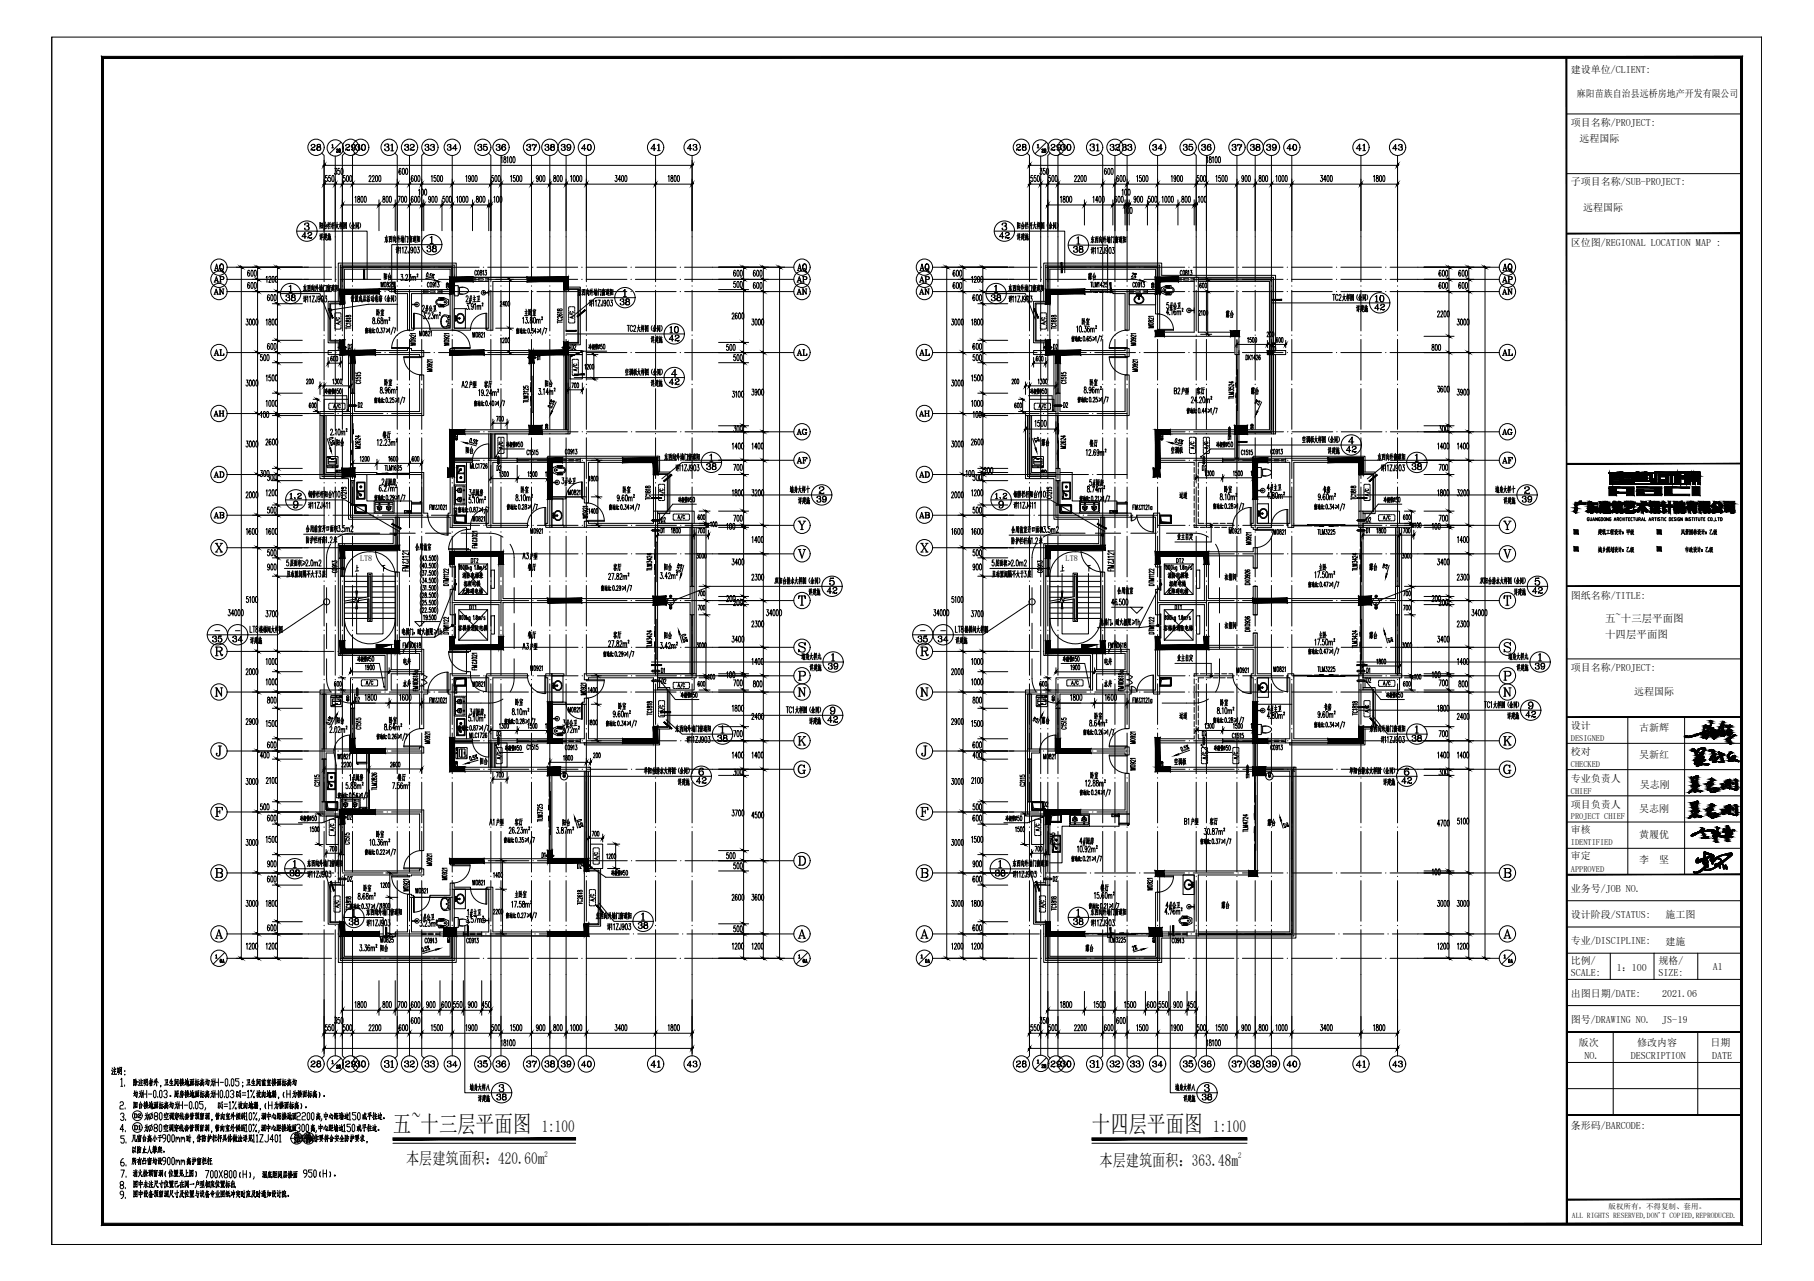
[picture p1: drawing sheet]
<svg xmlns="http://www.w3.org/2000/svg" width="841mm" height="594mm" viewBox="0 0 841 594" stroke-linecap="round" stroke-linejoin="round" font-family="sans-serif">
<defs><g id="words">
<g font-size="10.7">
<text x="182" y="525">五~十三层平面图</text>
<text x="506" y="525">十四层平面图</text>
</g>
<g font-size="7.6">
<text x="251" y="525">1:100</text>
<text x="562" y="525">1:100</text>
<text x="188" y="540">本层建筑面积：420.60m</text>
<text x="510" y="541">本层建筑面积：363.48m</text>
</g>
<text font-size="7.5" x="50" y="500">注明：</text>
<text font-size="6.6" x="120" y="548">洞底距同层楼面</text>
<g font-size="5.7">
<text x="740" y="249">建筑工程设计：甲级</text>
<text x="778" y="249">风景园林设计：乙级</text>
<text x="59" y="515" transform="rotate(-90 59 515)">2.</text>
<text x="59" y="521" transform="rotate(-90 59 521)">3.</text>
<text x="59" y="526" transform="rotate(-90 59 526)">4.</text>
<text x="59" y="531" transform="rotate(-90 59 531)">5.</text>
<text x="59" y="547" transform="rotate(-90 59 547)">7.</text>
<text x="59" y="552" transform="rotate(-90 59 552)">8.</text>
<text x="59" y="557" transform="rotate(-90 59 557)">9.</text>
</g>
<g font-size="5.3">
<text x="165" y="190">D2</text>
<text x="492" y="190">D2</text>
<text x="306" y="318">D2</text>
<text x="487" y="375" transform="rotate(-90 487 375)">D2</text>
<text x="266" y="404">D2</text>
</g>
<g font-size="4.9">
<text x="164" y="163" transform="rotate(-90 164 163)">D2</text>
<text x="268" y="163" transform="rotate(-90 268 163)">D2</text>
<text x="491" y="163" transform="rotate(-90 491 163)">D2</text>
<text x="233" y="219" transform="rotate(-90 233 219)">D2</text>
<text x="560" y="219" transform="rotate(-90 560 219)">D2</text>
<text x="309" y="243" transform="rotate(-90 309 243)">D2</text>
<text x="636" y="243" transform="rotate(-90 636 243)">D2</text>
<text x="744" y="289">五~十三层平面图</text>
<text x="744" y="296">十四层平面图</text>
<text x="636" y="318" transform="rotate(-90 636 318)">D2</text>
<text x="168" y="327" transform="rotate(-90 168 327)">D2</text>
<text x="233" y="343" transform="rotate(-90 233 343)">D2</text>
<text x="560" y="343" transform="rotate(-90 560 343)">D2</text>
<text x="164" y="381" transform="rotate(-90 164 381)">D2</text>
<text x="164" y="410" transform="rotate(-90 164 410)">D2</text>
<text x="491" y="410" transform="rotate(-90 491 410)">D2</text>
<text x="59" y="505" transform="rotate(-90 59 505)">1.</text>
<text x="135" y="529">2B</text>
<text x="141" y="529">15</text>
</g>
<g font-size="4.6">
<text x="728" y="34">建设单位/CLIENT:</text>
<text x="731" y="45">麻阳苗族自治县远桥房地产开发有限公司</text>
<text x="728" y="58">项目名称/PROJECT:</text>
<text x="732" y="66">远程国际</text>
<text x="728" y="86">子项目名称/SUB-PROJECT:</text>
<text x="734" y="98">远程国际</text>
<text x="728" y="114">区位图/REGIONAL LOCATION MAP :</text>
<text x="728" y="278">图纸名称/TITLE:</text>
<text x="728" y="311">项目名称/PROJECT:</text>
<text x="758" y="322">远程国际</text>
<text x="728" y="338">设计</text>
<text x="760" y="339">古新辉</text>
<text x="728" y="350">校对</text>
<text x="760" y="351">吴新红</text>
<text x="728" y="363">专业负责人</text>
<text x="760" y="365">吴志刚</text>
<text x="728" y="375">项目负责人</text>
<text x="760" y="377">吴志刚</text>
<text x="728" y="387">审核</text>
<text x="760" y="389">黄履优</text>
<text x="728" y="398">审定</text>
<text x="760" y="400">李</text>
<text x="769" y="400">坚</text>
<text x="728" y="414">业务号/JOB NO.</text>
<text x="728" y="426">设计阶段/STATUS:</text>
<text x="772" y="426">施工图</text>
<text x="728" y="438">专业/DISCIPLINE:</text>
<text x="772" y="438">建施</text>
<text x="728" y="447">比例/</text>
<text x="769" y="447">规格/</text>
<text x="728" y="452">SCALE:</text>
<text x="750" y="450">1：100</text>
<text x="769" y="452">SIZE:</text>
<text x="794" y="450">A1</text>
<text x="728" y="462">出图日期/DATE:</text>
<text x="771" y="462">2021.06</text>
<text x="728" y="474">图号/DRAWING NO.</text>
<text x="771" y="474">JS-19</text>
<text x="732" y="485">版次</text>
<text x="759" y="485">修改内容</text>
<text x="793" y="485">日期</text>
<text x="735" y="491">NO.</text>
<text x="756" y="491">DESCRIPTION</text>
<text x="794" y="491">DATE</text>
<text x="728" y="524">条形码/BARCODE:</text>
</g>
<g font-size="4.4">
<text x="309" y="248" transform="rotate(-90 309 248)">D1</text>
<text x="636" y="248" transform="rotate(-90 636 248)">D1</text>
<text x="309" y="313" transform="rotate(-90 309 313)">D1</text>
<text x="636" y="313" transform="rotate(-90 636 313)">D1</text>
<text x="580" y="362" transform="rotate(-90 580 362)">D1</text>
<text x="254" y="399" transform="rotate(-90 254 399)">D1</text>
</g>
<g font-size="4">
<text x="251" y="168" transform="rotate(-90 251 168)">D1</text>
<text x="572" y="205" transform="rotate(-90 572 205)">D1</text>
</g>
<g font-size="3.9">
<text x="728" y="344">DESIGNED</text>
<text x="728" y="356">CHECKED</text>
<text x="728" y="368">CHIEF</text>
<text x="728" y="380">PROJECT CHIEF</text>
<text x="728" y="392">IDENTIFIED</text>
<text x="728" y="404">APPROVED</text>
</g>
<g font-size="3.8">
<text x="167" y="260">LT8</text>
<text x="494" y="260">LT8</text>
<text x="252" y="536">2</text>
<text x="574" y="537">2</text>
</g>
<g font-size="3.5">
<text x="746" y="561">版权所有，不得复制、套用。</text>
<text x="729" y="565">ALL RIGHTS RESERVED,DON'T COPIED,REPRODUCED.</text>
</g>
<g font-size="3.1">
<text x="210" y="240">R</text>
<text x="210" y="320">R</text>
</g>
</g></defs>
<!-- layer: AXIS -->
<g fill="none" stroke="#000" stroke-width=".46">
<path d="M144 67v1a1 1 0 0 1 1-1 1 1 0 0 1 1 1l-2 1v1M145 69h1h-2M145 67l1 1-1 1M148 67l-1 1h2l-1-1h-1l1 1M148 67v1l1 1a.9 .9 0 0 1-1 1 1.1 1.1 0 0 1-1-2h1l-1 1 1 1M148 68l1 1-1 1M149 71l1 1v38M154 69h1M154 67v2v-2M155 72v38M156 69h1l-1 1 1 1-1-1M156 69v1"/>
<path d="M157 69v1h1l-1-1v1M158 69v1l-1 1v-1v1M158 70v1M158 66l-5 5M160 71l-1 1v38M160 67v1a.9 .9 0 0 1 1-1 .9 .9 0 0 1 1 1l-1 1-1 1M161 69h1h-2M161 67l1 1-1 1M164 67l-1 1 1 1M164 67l1 1-1 2M165 71l-2 1v38M165 68a1 1 0 0 1-2 0 .9 .9 0 0 1 0-1 1 1 0 0 1 2 0l-1 2h-1"/>
<path d="M165 67h2v1h-1M166 67v1l1 1a1 1 0 0 1-1 1 1 1 0 0 1-1-1M167 68l-1 2M168 67a1.4 1.4 0 0 0 0 2 1.4 1.4 0 0 0 1 1 1.4 1.4 0 0 0 1-2 1.4 1.4 0 0 0-2-1v2v1M169 67v2v1M178 67v1a1 1 0 0 1 1-1 1 1 0 0 1 1 1h-1M180 67v1v1a1.1 1.1 0 0 1-1 1 1.1 1.1 0 0 1-1-1M180 68v2M181 67h1v3M181 70h2M182 67v3M183 71l1 1v38"/>
<path d="M188 67h1v1h-1M189 67v1l1 1a1 1 0 0 1-1 1 1 1 0 0 1-1-1M189 68v2M190 72v38M190 67v1a1 1 0 0 1 1-1 1 1 0 0 1 1 1l-2 1v1M191 69v1l1-1h-2M191 67l1 1-1 1M197 71l-1 1v38M197 67h2v1h-1M198 67v1l1 1a1 1 0 0 1-1 1 1 1 0 0 1-1-1M199 68v2M200 67v1a.8 .8 0 0 1 1-1 .8 .8 0 0 1 0 1h-1"/>
<path d="M201 67v1v1a.9 .9 0 0 1 0 1 .9 .9 0 0 1-1-1M201 68v2M208 67h1v1h-1M209 67v2a1 1 0 0 1-1 1 1 1 0 0 1-1-1h1M209 68v2M210 72v38M211 67v3v-3l-1 2h2M222 67h1v1h-1M223 67v1v1a1 1 0 0 1 0 1 1 1 0 0 1-1-1M223 68v2M224 67v1a1 1 0 0 1 2 0 1 1 0 0 1 0 1 1 1 0 0 1-2 0M224 67h2z"/>
<path d="M225 68l1 1-1 1M226 71l2 1v38M230 67h2v1h-1M231 67h1l-1 1 1 1a1 1 0 0 1-1 1 1 1 0 0 1-1-1M232 68v2M232 72v38M234 67a1.7 1.7 0 0 0-1 3M234 68v1v1M234 67a1 1 0 0 0-1 0 1 1 0 0 0 0 1v1a1 1 0 0 0 1 1 1 1 0 0 0 0-1 1 1 0 0 0-1-1v1M244 67h2v1h-1M245 67h1l-1 1 1 1a.9 .9 0 0 1-1 1 .9 .9 0 0 1-1-1M246 68v2"/>
<path d="M246 72v38M247 67h2l-1 3v-1l1-1M247 67v1M247 67h1M253 67h1v1h-1M254 67v1l1 1a1 1 0 0 1-1 1 1 1 0 0 1-1-1M254 68v2M255 72v38M256 67v1h1v-1h-1v1M256 67h1l-1 1 1 1a.9 .9 0 0 1-1 1 1.1 1.1 0 0 1-1-2h1l-1 1 1 1M257 68v1l-1 1M260 67h2v1h-1"/>
<path d="M261 67v1l1 1a1 1 0 0 1-1 1 1 1 0 0 1-1-1M262 68v2M262 72v38M264 67l-1 1 1 1M264 67l1 1-1 2M265 68a1.1 1.1 0 0 1-2 1 1 1 0 0 1 0-2 .9 .9 0 0 1 1 0 1.5 1.5 0 0 1 1 2 1.5 1.5 0 0 1-2 1v-1M271 67v3v-3l-1 2h2M272 72v38M273 67a1.4 1.4 0 0 0-1 2 1.4 1.4 0 0 0 2 1 1.3 1.3 0 0 0 0-2 1.3 1.3 0 0 0-1-1l-1 2 1 1M274 67v2l-1 1M303 67v3M304 72v38"/>
<path d="M304 69h-2l1-2v3M305 67h1v3M305 70h1M305 67v3M320 67v3v-3l-1 2h2M321 72v38M321 67h2v1h-1M323 67v2a1 1 0 0 1-1 1 1 1 0 0 1-1-1M323 68v2M471 67v1a.9 .9 0 0 1 1-1 .9 .9 0 0 1 1 1l-2 1v1M472 69h1h-2M472 67l1 1-1 1"/>
<path d="M475 67l-1 1h2v-1h-1v1M475 67v1l1 1a1 1 0 0 1-1 1 1 1 0 0 1-1-1l1-1-1 1 1 1M475 68l1 1-1 1M476 71l1 1v38M481 67v2M481 69h1M483 72v38M483 69h1l-1 1 1 1-1-1M484 69l-1 1M484 69v1h1l-1-1v1M485 69v1l-1 1v-1v1M485 70v1"/>
<path d="M485 66l-5 5M487 71l-1 1v38M487 67v1a1 1 0 0 1 1-1 1 1 0 0 1 1 0l-2 2v1M488 69h1h-2M489 67v1l-1 1M491 67l-1 1 1 1M491 67l1 1-1 2M492 71l-1 1v38M492 68a1 1 0 0 1-2 0 .9 .9 0 0 1 0-1 1 1 0 0 1 2 0v2a.9 .9 0 0 1-1 1 .9 .9 0 0 1-1-1M492 67v1a.8 .8 0 0 1 1-1 .8 .8 0 0 1 1 1h-1M493 67h1l-1 1 1 1a.9 .9 0 0 1-1 1 .9 .9 0 0 1-1-1M494 68v2"/>
<path d="M495 67a1.4 1.4 0 0 0 0 2 1.4 1.4 0 0 0 1 1 1.4 1.4 0 0 0 1-2 1.4 1.4 0 0 0-2-1v2v1M496 67v2v1M506 67l-1 1a1 1 0 0 1 1-1 1 1 0 0 1 1 1h-1M507 67v1v1a1.1 1.1 0 0 1 0 1 1.1 1.1 0 0 1-2-1h1M507 68v2M508 67h1v3M508 70h2M509 67v3M510 71l1 1v38M515 67h1v1h-1M516 67v1l1 1a1 1 0 0 1-1 1 1 1 0 0 1-1-1M516 68v2"/>
<path d="M517 72v38M517 67v1a.9 .9 0 0 1 1-1 .9 .9 0 0 1 1 1l-2 1v1M518 69v1l1-1h-2M518 67l1 1-1 1M520 67v1a.8 .8 0 0 1 1-1 .8 .8 0 0 1 1 1h-1M522 67v1v1a.9 .9 0 0 1-1 1 .9 .9 0 0 1-1-1M522 68v2M523 72v38M523 67h2v1h-1M524 67h1l-1 1 1 1a1 1 0 0 1-1 1 1 1 0 0 1-1-1M525 68l-1 2M535 67l-1 1a.9 .9 0 0 1 1-1 .9 .9 0 0 1 1 1h-1"/>
<path d="M536 67v1v1a.9 .9 0 0 1-1 1 .9 .9 0 0 1-1-1h1M536 68v2M537 72v38M538 67v3M539 69h-2l1-2v3M549 67v1a.8 .8 0 0 1 1-1 .8 .8 0 0 1 0 1h-1M550 67v1v1a.9 .9 0 0 1 0 1 .9 .9 0 0 1-1-1M550 68v2M551 67v1a1 1 0 0 1 2 0 1 1 0 0 1 0 1 1 1 0 0 1-2 0M551 67h2zM552 68l1 1-1 1M553 71l2 1v38"/>
<path d="M557 67h2v1h-1M558 67v1l1 1a1 1 0 0 1-1 1 1 1 0 0 1-1-1M559 68v2M559 72v38M561 67a1.7 1.7 0 0 0-1 3M561 68v1v1M561 67a.9 .9 0 0 0-1 0 .9 .9 0 0 0 0 1v1a.9 .9 0 0 0 1 1 .9 .9 0 0 0 0-1 .9 .9 0 0 0-1-1v1M571 67h2v1h-1M572 67h1l-1 1 1 1a1 1 0 0 1-1 1 1 1 0 0 1-1-1M573 68v2M573 72v38M574 67h2l-1 3"/>
<path d="M574 67v1M574 67h1M576 68l-1 2M580 67v1a.8 .8 0 0 1 1-1 .8 .8 0 0 1 0 1M581 67v1l1 1a.9 .9 0 0 1-1 1 .9 .9 0 0 1-1-1M581 68v2M582 72v38M583 67v1h1v-1h-1v1M584 67v1v1a1 1 0 0 1-1 1 1.1 1.1 0 0 1-1-2h1l-1 1 1 1M584 68v1v1M587 67h2v1h-1M589 67v2a.9 .9 0 0 1-1 1 .9 .9 0 0 1-1-1"/>
<path d="M589 68v2M589 72v38M591 67l-1 1 1 1M591 67l1 1-1 2M592 68a1.1 1.1 0 0 1-2 1 1 1 0 0 1 0-2 .9 .9 0 0 1 1 0 1.5 1.5 0 0 1 1 2 1.5 1.5 0 0 1-2 1v-1M598 67v3v-3l-1 2h2M599 72v38M600 67a1.4 1.4 0 0 0-1 2 1.4 1.4 0 0 0 2 1 1.3 1.3 0 0 0 0-2 1.3 1.3 0 0 0-1-1v2v1M601 67v2l-1 1M630 67v3M631 72v38M631 69h-2l1-2v3"/>
<path d="M632 67h1v3M632 70h1M632 67v3M647 67v3v-3l-1 2h2M648 72v38M649 67l-1 1a.9 .9 0 0 1 1-1 .9 .9 0 0 1 1 1h-1M650 67v1v1a.9 .9 0 0 1-1 1 .9 .9 0 0 1-1-1h1M650 68v2M99 136h1M99 131h1M99 125h1M99 131l1-3 1 3"/>
<path d="M100 136h1M100 130h1M100 125h1M100 134l1 2-1-2-1 2M100 129l1 2M100 123l1 2-1-3v3M101 136h.1M101 131h.1M101 125h.1M102 134v2v-2l1 2M102 136h.1M102 128l2 1v1h-2"/>
<path d="M102 131h1M102 128v3M103 122a1.4 1.4 0 0 0-1 2 1.4 1.4 0 0 0 1 1 1.3 1.3 0 0 0 1-2 1.3 1.3 0 0 0-2 0v1l1 1M103 122a2 2 0 0 1 0 3M103 125l1 1-1-1h-1M103 134h1M103 128l1 1-1 1M103 134v2l-1-2M105 135h38M105 130h38M105 124h38M112 124h.1"/>
<path d="M112 124v320M116 131a1.4 1.4 0 0 0-1 1 1.4 1.4 0 0 0 1 2v-2l-1 1M116 126l-1-1v1v2l1-1h-1M117 131a1.4 1.4 0 0 1 0 1 1.4 1.4 0 0 1 0 2zM117 125a1.3 1.3 0 0 1 0 2 1.3 1.3 0 0 1 0 1zM118 131a1.4 1.4 0 0 1 1 1 1.4 1.4 0 0 1-1 2zM118 125a1.4 1.4 0 0 1 1 2 1.4 1.4 0 0 1-1 1zM119 124h.1M119 124v320M330 135h38M330 130h38M330 124h38"/>
<path d="M350 131l-1 1v2a.7 .7 0 0 0 1-1 .7 .7 0 0 0-1-1v1M350 126v-1l-1 1v2h1a.8 .8 0 0 0 0-1 .8 .8 0 0 0-1 0M351 131a1.4 1.4 0 0 1 1 1 1.4 1.4 0 0 1-1 2zM351 125a1.4 1.4 0 0 1 1 2 1.4 1.4 0 0 1-1 1zM352 131a1.4 1.4 0 0 1 1 1 1.4 1.4 0 0 1-1 2zM352 125a1.3 1.3 0 0 1 1 2 1.3 1.3 0 0 1-1 1zM354 124h.1M354 124v320M361 124h.1M361 124v320M369 136h1M369 131h1"/>
<path d="M370 125h.1M370 136l1-2v2M370 125l1-3 1 3M370 136h1M370 130h1M370 125h1M371 134v2M371 129v2v-3l-1 3M371 123v2M371 136h1M371 131h1M371 125h1"/>
<path d="M372 136h1M372 134h.1M372 128l2 1v1h-1M372 131h1M372 134v2M372 128v3M373 128v3M373 122a1.4 1.4 0 0 0-1 2 1.4 1.4 0 0 0 2 1 1.3 1.3 0 0 0 0-2 1.3 1.3 0 0 0-2 0v2h1M373 122l1 2-1 1M373 125l1 1-1-1M373 134h1M373 128l1 1-1 1"/>
<path d="M374 136l-2-2v2M374 134v2l-2-2M426 136h1M426 131h1M426 125h1M426 136l1-2 1 2M427 136h1M427 130h1M427 125h1M427 134l1 2M427 129l1 2-1-3-1 3M427 123l1 2-1-3v3"/>
<path d="M428 136h.1M428 131h.1M428 125h1M429 136h.1M429 134h.1M429 128l2 1v1h-2M429 131h1M429 134v2M429 128v3M430 122a1.4 1.4 0 0 0-1 2 1.4 1.4 0 0 0 2 1 1.3 1.3 0 0 0 0-2 1.3 1.3 0 0 0-2 0v2h1M430 122l1 2-1 1M430 125l1 1-1-1h-1"/>
<path d="M430 134h1M430 128l1 1-1 1M431 136l-2-2v2M431 134v2l-2-2M432 135h38M432 130h38M432 124h38M439 124h.1M439 124v320M443 131a1.4 1.4 0 0 0-1 1 1.4 1.4 0 0 0 1 2v-2l-1 1M443 126l-1-1v2v1h1v-1h-1M444 131a1.4 1.4 0 0 1 0 1 1.4 1.4 0 0 1 0 2z"/>
<path d="M444 125a1.4 1.4 0 0 1 0 2 1.4 1.4 0 0 1 0 1zM445 131a1.4 1.4 0 0 1 1 1 1.4 1.4 0 0 1-1 2zM445 125a1.3 1.3 0 0 1 1 2 1.3 1.3 0 0 1-1 1zM446 124h.1M446 124v320M657 135h38M657 130h38M657 124h38M677 131a1.4 1.4 0 0 0-1 1 1.4 1.4 0 0 0 1 2v-2l-1 1M677 126v-1l-1 2v1h1a.8 .8 0 0 0 0-1h-1M678 131a1.4 1.4 0 0 1 1 1 1.4 1.4 0 0 1-1 2zM678 125a1.3 1.3 0 0 1 1 2 1.3 1.3 0 0 1-1 1z"/>
<path d="M680 131a1.4 1.4 0 0 1 0 1 1.4 1.4 0 0 1 0 2zM680 125a1.3 1.3 0 0 1 0 2 1.3 1.3 0 0 1 0 1zM681 124h.1M681 124v320M688 124h.1M688 124v320M697 136h.1M697 131h.1M697 125h.1M697 136l1-2v2M697 125l1-3 1 3M697 136h1"/>
<path d="M697 130h1M697 125h1M698 134v2M698 129v2v-3l-1 3M698 123v2M698 136h1M698 131h1M698 125h1M699 134v2v-2l2 2M699 136h1M699 128l2 1v1h-1M699 131h1"/>
<path d="M699 128v3M700 128v3M700 122a1.4 1.4 0 0 0-1 2 1.4 1.4 0 0 0 2 1 1.3 1.3 0 0 0 0-2 1.3 1.3 0 0 0-1 0l-1 1 1 1M700 122a2 2 0 0 1 0 3M700 125l1 1-1-1M700 134h1M701 128v1v1M701 134v2l-2-2M114 148h1v1a.9 .9 0 0 1 0 1 .9 .9 0 0 1-1 1v-1M116 148a1.4 1.4 0 0 1 1 1 1.4 1.4 0 0 1-1 2zM117 148a1.4 1.4 0 0 1 1 1 1.4 1.4 0 0 1-1 2zM119 148a1.4 1.4 0 0 1 1 1 1.4 1.4 0 0 1-1 2z"/>
<path d="M349 148v1a.9 .9 0 0 1 1 1 .9 .9 0 0 1-1 1v-1M350 148a1.4 1.4 0 0 1 1 1 1.4 1.4 0 0 1-1 2zM352 148a1.4 1.4 0 0 1 1 1 1.4 1.4 0 0 1-1 2zM353 148a1.4 1.4 0 0 1 1 1 1.4 1.4 0 0 1-1 2zM441 148h1v1a.8 .8 0 0 1 0 1 .8 .8 0 0 1-1 1v-1M443 148a1.4 1.4 0 0 1 1 1 1.4 1.4 0 0 1-1 2zM444 148a1.4 1.4 0 0 1 1 1 1.4 1.4 0 0 1-1 2zM446 148a1.4 1.4 0 0 1 1 1 1.4 1.4 0 0 1-1 2zM676 148h1l-1 1a.8 .8 0 0 1 1 1 .8 .8 0 0 1-1 1v-1M677 148a1.4 1.4 0 0 1 1 1 1.4 1.4 0 0 1-1 2zM679 148a1.4 1.4 0 0 1 1 1 1.4 1.4 0 0 1-1 2zM680 148a1.4 1.4 0 0 1 1 1 1.4 1.4 0 0 1-1 2z"/>
<path d="M99 165h1M100 164h1M100 163l1 2-1-3-1 3M101 165h1M102 165h2v-1v1M102 162h1M102 162v3M105 164h38M114 176h1v1a.9 .9 0 0 1 0 1 .9 .9 0 0 1-1 1M116 176a1.4 1.4 0 0 1 1 2 1.4 1.4 0 0 1-1 1zM117 176a1.4 1.4 0 0 1 1 2 1.4 1.4 0 0 1-1 1zM119 176a1.4 1.4 0 0 1 1 2 1.4 1.4 0 0 1-1 1z"/>
<path d="M330 164h38M370 165h.1M370 165l1-3 1 3M370 164h1M371 163v2M371 165h1M372 165h2v-1v1M372 162h1M373 162v3M426 165h1M427 165v-3l1 3M427 164h1"/>
<path d="M427 163l1 2M428 165h1M429 165h2v-1v1M429 162h1M429 162v3M432 164h38M441 176h1v1a.8 .8 0 0 1 0 1 .8 .8 0 0 1-1 1M443 176a1.4 1.4 0 0 1 1 2 1.4 1.4 0 0 1-1 1zM444 176a1.4 1.4 0 0 1 1 2 1.4 1.4 0 0 1-1 1zM446 176a1.4 1.4 0 0 1 1 2 1.4 1.4 0 0 1-1 1zM657 164h38M697 165h.1"/>
<path d="M697 165l1-3 1 3M697 164h1M698 163v2M698 165h1M699 165h2v-1v1M699 162h1M700 162v3M99 193h1M99 193l1-2 1 2M100 192h1M100 191l1 2M101 193h.1"/>
<path d="M102 193h.1M102 191h.1M102 191v2M102 192h1M103 193h1M103 191h1M103 191v2M104 191v2M105 192h38M349 180v2a.8 .8 0 0 1 1 1 .8 .8 0 0 1-1 0M351 181v1a.7 .7 0 0 1-1-1 .7 .7 0 0 1 1 0v2h-1M352 181a1.4 1.4 0 0 1 1 1 1.4 1.4 0 0 1-1 1z"/>
<path d="M353 181a1.4 1.4 0 0 1 1 1 1.4 1.4 0 0 1-1 1zM371 199v3M373 199a1.5 1.5 0 0 0 0 3M374 199v1v-1h-1a1.2 1.2 0 0 0-1 1 1.2 1.2 0 0 0 2 1M426 193h1M427 192h1M427 191l1 2-1-2-1 2M428 193h.1M429 193h.1M429 191h.1M429 191v2M429 192h1"/>
<path d="M430 193h1M430 191h1M430 191v2M431 191v2M432 192h38M676 180h1l-1 2a.8 .8 0 0 1 1 1 .8 .8 0 0 1-1 0M678 181v1a.7 .7 0 0 1-1-1 .7 .7 0 0 1 1 0v2h-1M679 181a1.4 1.4 0 0 1 1 1 1.4 1.4 0 0 1-1 1zM680 181a1.4 1.4 0 0 1 1 1 1.4 1.4 0 0 1-1 1zM698 199v3v-3l-1 3M700 199a1.5 1.5 0 0 0 0 3M701 199v1v-1h-1a1.2 1.2 0 0 0-1 1 1.2 1.2 0 0 0 2 1"/>
<path d="M100 219l1 2M102 219h1a1.4 1.4 0 0 1 1 1 1.4 1.4 0 0 1-1 1h-1M102 219v2M103 219a1.5 1.5 0 0 1 0 2M114 205h1v1a.8 .8 0 0 1 0 1 .8 .8 0 0 1-1 0M116 205a1.4 1.4 0 0 1 1 1 1.4 1.4 0 0 1-1 1zM117 205a1.4 1.4 0 0 1 1 1 1.4 1.4 0 0 1-1 1zM119 205a1.4 1.4 0 0 1 1 1 1.4 1.4 0 0 1-1 1zM330 213h38M330 200h38M349 206v-1v3M351 207h-1l1-2v3"/>
<path d="M352 206a1.4 1.4 0 0 1 0 1 1.4 1.4 0 0 1 0 1zM353 206a1.4 1.4 0 0 1 1 1 1.4 1.4 0 0 1-1 1zM369 202h1M370 215h.1M370 202l1-3v3M370 215l1-3 1 3M370 201h1M370 214h1M371 213v2M371 202h1M371 215h1M372 212h2v1v-1"/>
<path d="M372 215h1M372 212v3M373 213h.1M373 212v3M373 201h1M373 213v1M374 201v1M427 219l1 2-1-2-1 2M429 219h1a1.4 1.4 0 0 1 1 1 1.4 1.4 0 0 1-1 1h-1M429 219v2M430 219a1.5 1.5 0 0 1 0 2M441 205h1v1a.8 .8 0 0 1 0 1 .8 .8 0 0 1-1 0"/>
<path d="M443 205a1.4 1.4 0 0 1 1 1 1.4 1.4 0 0 1-1 1zM444 205a1.4 1.4 0 0 1 1 1 1.4 1.4 0 0 1-1 1zM446 205a1.4 1.4 0 0 1 1 1 1.4 1.4 0 0 1-1 1zM657 213h38M657 200h38M676 206v-1v3M678 207h-1l1-2v3M679 206a1.4 1.4 0 0 1 0 1 1.4 1.4 0 0 1 0 1zM680 206a1.4 1.4 0 0 1 1 1 1.4 1.4 0 0 1-1 1zM697 202h.1M697 215h.1M697 215l1-3 1 3"/>
<path d="M697 201h1M697 214h1M698 213v2M698 202h1M698 215h1M699 212h2v1v-1M699 215h1M700 212v3M700 213h.1M700 201h1M700 213v1M701 201v1"/>
<path d="M99 221h1M99 221l1-2 1 2M100 239h1M100 221h1M100 238l1 2M101 221h.1M102 238h2l-1 1M102 238v2M103 238l1 1h-2M105 239h38M105 220h38M114 229v-1h1l-1 3h1"/>
<path d="M116 228a1.4 1.4 0 0 1 1 2 1.4 1.4 0 0 1-1 1zM117 228a1.4 1.4 0 0 1 1 2 1.4 1.4 0 0 1-1 1zM119 228a1.4 1.4 0 0 1 1 2 1.4 1.4 0 0 1-1 1zM349 227v1a.8 .8 0 0 1 1 1 .8 .8 0 0 1-1 1v-1M350 228v-1l1 1-1 2h1M352 227a1.4 1.4 0 0 1 1 2 1.4 1.4 0 0 1-1 1zM353 227a1.4 1.4 0 0 1 1 2 1.4 1.4 0 0 1-1 1zM426 221h1M427 239h1M427 221h1M427 238l1 2-1-2-1 2M428 221h.1"/>
<path d="M429 238h2l-1 1M429 238v2M430 238l1 1h-2M432 239h38M432 220h38M441 229v-1a.7 .7 0 0 1 1 1 .7 .7 0 0 1 0 1l-1 1h1M443 228a1.4 1.4 0 0 1 1 2 1.4 1.4 0 0 1-1 1zM444 228a1.4 1.4 0 0 1 1 2 1.4 1.4 0 0 1-1 1zM446 228a1.4 1.4 0 0 1 1 2 1.4 1.4 0 0 1-1 1zM676 227h1l-1 1a.8 .8 0 0 1 1 1 .8 .8 0 0 1-1 1v-1M677 228v-1a.7 .7 0 0 1 1 1 .7 .7 0 0 1 0 1l-1 1h1M679 227a1.4 1.4 0 0 1 1 2 1.4 1.4 0 0 1-1 1z"/>
<path d="M680 227a1.4 1.4 0 0 1 1 2 1.4 1.4 0 0 1-1 1zM99 240h1M99 240l1-2 1 2M100 252h1M100 256h1M100 252l3 4M101 240h.1M102 240h2v-1h-1h1l-1 1M102 252h1M102 256h1M103 252l-3 4M105 254h38"/>
<path d="M114 246l1-1v3M116 245l-1 1v1l1 1a.8 .8 0 0 0 0-1 .8 .8 0 0 0 0-1l-1 1M117 245a1.4 1.4 0 0 1 1 1 1.4 1.4 0 0 1-1 2zM119 245a1.4 1.4 0 0 1 1 1 1.4 1.4 0 0 1-1 2zM330 257h38M330 244h38M349 249v3M351 251h-1l1-2v3M352 249a1.4 1.4 0 0 1 0 1 1.4 1.4 0 0 1 0 2zM353 249a1.4 1.4 0 0 1 1 1 1.4 1.4 0 0 1-1 2zM370 242h1M370 255h1"/>
<path d="M370 242l2 2v2v-2l-1-2M370 255l2 4 1-4M371 255l1 3M371 246h1M372 255h2M372 242h2M373 242l-1 2M426 240h1M427 252h1M427 256h1M427 252l3 4M428 240h.1"/>
<path d="M429 240h2v-1h-1h1l-1 1M429 252h1M429 256h1M430 252l-3 4M432 254h38M441 246l1-1v3M443 245l-1 1 1 2a.8 .8 0 0 0 1-1 .8 .8 0 0 0-1-1l-1 1M444 245a1.4 1.4 0 0 1 1 1 1.4 1.4 0 0 1-1 2zM446 245a1.4 1.4 0 0 1 1 1 1.4 1.4 0 0 1-1 2zM657 257h38M657 244h38M676 249v3"/>
<path d="M678 251h-1l1-2v3M679 249a1.4 1.4 0 0 1 0 1 1.4 1.4 0 0 1 0 2zM680 249a1.4 1.4 0 0 1 1 1 1.4 1.4 0 0 1-1 2zM697 242h1M697 255h1M697 242l2 2v2M698 255l1 4 1-4M698 242l1 2v2M698 255l1 3M698 246h2M699 255h2M700 242h1"/>
<path d="M700 242l-1 2M115 277h-1v1a.8 .8 0 0 1 1 0 .8 .8 0 0 1-1 1M116 277v2M117 277a1.4 1.4 0 0 1 1 1 1.4 1.4 0 0 1-1 1zM119 277a1.4 1.4 0 0 1 1 1 1.4 1.4 0 0 1-1 1zM330 279h38M349 267v-1a.7 .7 0 0 1 1 1 .7 .7 0 0 1-1 1v1h1M350 266h1v1a1 1 0 0 1 0 2 .8 .8 0 0 1-1 0M352 266a1.4 1.4 0 0 1 1 2 1.4 1.4 0 0 1-1 1zM353 266a1.4 1.4 0 0 1 1 2 1.4 1.4 0 0 1-1 1zM370 276v2v-2h3v2v-2M372 276v5"/>
<path d="M442 277h-1v1a.8 .8 0 0 1 1 1 .8 .8 0 0 1-1 0M443 277v2M444 277a1.4 1.4 0 0 1 1 1 1.4 1.4 0 0 1-1 1zM446 277a1.4 1.4 0 0 1 1 1 1.4 1.4 0 0 1-1 1zM657 279h38M676 267v-1l1 1-1 2h1M677 266h1v1a.9 .9 0 0 1 0 1 .9 .9 0 0 1-1 1M679 266a1.4 1.4 0 0 1 1 2 1.4 1.4 0 0 1-1 1zM680 266a1.4 1.4 0 0 1 1 2 1.4 1.4 0 0 1-1 1zM698 276l-1 2v-2h3v2v-2M699 276v5M106 283h1v1a.8 .8 0 0 1 0 1 .8 .8 0 0 1-1 0"/>
<path d="M108 285h-1l1-2v3M109 283a1.4 1.4 0 0 1 1 1 1.4 1.4 0 0 1-1 1zM111 283a1.4 1.4 0 0 1 0 1 1.4 1.4 0 0 1 0 1zM112 283a1.4 1.4 0 0 1 1 1 1.4 1.4 0 0 1-1 1zM349 289v-1v3h1M350 288h1v1a.8 .8 0 0 1 0 1 .8 .8 0 0 1-1 1v-1M352 288a1.4 1.4 0 0 1 1 1 1.4 1.4 0 0 1-1 2zM353 288a1.4 1.4 0 0 1 1 1 1.4 1.4 0 0 1-1 2zM355 283h1v1a.8 .8 0 0 1 0 1 .8 .8 0 0 1-1 0M358 285h-1l1-2v3M359 283a1.4 1.4 0 0 1 0 1 1.4 1.4 0 0 1 0 1zM360 283a1.4 1.4 0 0 1 1 1 1.4 1.4 0 0 1-1 1z"/>
<path d="M362 283a1.4 1.4 0 0 1 0 1 1.4 1.4 0 0 1 0 1zM370 299l3 1a1.6 1.6 0 0 1-1 3 1.4 1.4 0 0 1-2-2v1h1M371 281h2M373 299v-1v1a1.4 1.4 0 0 0-1-1 1.4 1.4 0 0 0-1 1l2 2M433 283h1v1a.8 .8 0 0 1 0 1 .8 .8 0 0 1-1 0M435 285h-1l1-2v3M436 283a1.4 1.4 0 0 1 1 1 1.4 1.4 0 0 1-1 1zM438 283a1.4 1.4 0 0 1 0 1 1.4 1.4 0 0 1 0 1zM439 283a1.4 1.4 0 0 1 1 1 1.4 1.4 0 0 1-1 1zM676 289v-1v3h1M677 288h1v1a.8 .8 0 0 1 0 1 .8 .8 0 0 1-1 1v-1M679 288a1.4 1.4 0 0 1 1 1 1.4 1.4 0 0 1-1 2z"/>
<path d="M680 288a1.4 1.4 0 0 1 1 1 1.4 1.4 0 0 1-1 2zM682 283h1v1a.8 .8 0 0 1 0 1 .8 .8 0 0 1-1 0M685 285h-1l1-2v3M686 283a1.4 1.4 0 0 1 0 1 1.4 1.4 0 0 1 0 1zM687 283a1.4 1.4 0 0 1 1 1 1.4 1.4 0 0 1-1 1zM689 283a1.4 1.4 0 0 1 0 1 1.4 1.4 0 0 1 0 1zM697 299l3 1a1.6 1.6 0 0 1-1 3 1.4 1.4 0 0 1-2-2v1h1M698 281h2M700 299v-1v1a1.4 1.4 0 0 0-1-1 1.4 1.4 0 0 0-1 1l2 2M100 319v4v-4l3 4M100 300h2l1 1v1h-2M100 304h1"/>
<path d="M100 300v4M101 300v4M102 302l1 2M102 300l1 1-1 1M102 319h1M103 319v4l-3-4M105 302h38M114 311v-1h1l-1 3h1M116 310a1.4 1.4 0 0 1 1 2 1.4 1.4 0 0 1-1 1zM117 310a1.4 1.4 0 0 1 1 2 1.4 1.4 0 0 1-1 1zM119 310a1.4 1.4 0 0 1 1 2 1.4 1.4 0 0 1-1 1zM330 313h38"/>
<path d="M330 300h38M349 306v-1v3M349 316l1 1a.8 .8 0 0 1 0 1 .8 .8 0 0 1-1 0v-1a.7 .7 0 0 0 1 0 .7 .7 0 0 0 0-1zM351 316a1.4 1.4 0 0 1 1 1 1.4 1.4 0 0 1-1 1zM351 307h-1l1-2v3M352 306a1.4 1.4 0 0 1 0 1 1.4 1.4 0 0 1 0 1zM352 316a1.4 1.4 0 0 1 1 1 1.4 1.4 0 0 1-1 1zM353 306a1.4 1.4 0 0 1 1 1 1.4 1.4 0 0 1-1 1zM370 319h1M370 311h2l1 1v1h-2M370 315h2M371 319v4"/>
<path d="M371 311v4M372 319h2M372 311l1 1-1 1M373 319v4l-2-4M427 319h1M427 300h2l1 1v1h-2M427 304h1M427 319v4M427 300v4M428 300v4M429 302l1 2M429 300l1 1-1 1"/>
<path d="M429 319h1M430 319v4l-2-4M432 302h38M441 311l1-1-1 3h1M443 310a1.4 1.4 0 0 1 1 2 1.4 1.4 0 0 1-1 1zM444 310a1.4 1.4 0 0 1 1 2 1.4 1.4 0 0 1-1 1zM446 310a1.4 1.4 0 0 1 1 2 1.4 1.4 0 0 1-1 1zM657 313h38M657 300h38M676 306v-1v3M676 316l1 2v1a1.1 1.1 0 0 1-1-2 1.1 1.1 0 0 1 1-1zM678 316a1.4 1.4 0 0 1 1 1 1.4 1.4 0 0 1-1 1z"/>
<path d="M678 307h-1l1-2v3M679 306a1.4 1.4 0 0 1 0 1 1.4 1.4 0 0 1 0 1zM680 316a1.4 1.4 0 0 1 0 1 1.4 1.4 0 0 1 0 1zM680 306a1.4 1.4 0 0 1 1 1 1.4 1.4 0 0 1-1 1zM697 319h1M697 311h3l1 1-1 1h-2M697 315h2M698 319v4M698 311v4M700 319h1M700 311v1v1M700 319v4l-2-4"/>
<path d="M100 323h1M105 321h38M114 334v-1h1l-1 3h1M117 334l-1 1a.8 .8 0 0 1-1-1 .8 .8 0 0 1 1-1 1.5 1.5 0 0 1 1 2 1.5 1.5 0 0 1-1 1M117 333a1.4 1.4 0 0 1 1 2 1.4 1.4 0 0 1-1 1zM119 333a1.4 1.4 0 0 1 1 2 1.4 1.4 0 0 1-1 1zM330 321h38M349 332v-1v3h1M351 333h-1l1-2v3M352 331a1.4 1.4 0 0 1 1 1 1.4 1.4 0 0 1-1 2zM353 331a1.4 1.4 0 0 1 1 1 1.4 1.4 0 0 1-1 2zM370 323h1"/>
<path d="M373 323l-2-4v4M427 323h1M430 323l-2-4v4M432 321h38M441 334v-1a.7 .7 0 0 1 1 1 .7 .7 0 0 1 0 1l-1 1h1M444 334l-1 1a.8 .8 0 0 1-1-1 .8 .8 0 0 1 1-1 1.4 1.4 0 0 1 1 2 1.4 1.4 0 0 1-1 1M444 333a1.4 1.4 0 0 1 1 2 1.4 1.4 0 0 1-1 1zM446 333a1.4 1.4 0 0 1 1 2 1.4 1.4 0 0 1-1 1zM657 321h38M676 332v-1v3h1M678 333h-1l1-2v3M679 331a1.4 1.4 0 0 1 1 1 1.4 1.4 0 0 1-1 2z"/>
<path d="M680 331a1.4 1.4 0 0 1 1 1 1.4 1.4 0 0 1-1 2zM697 323h1M700 323l-2-4v4M101 346h2M102 346l-1 5M102 346v4h-1v-1v1M105 348h38M330 357h38M330 344h38M349 349v3M351 351h-1l1-2v3M352 349a1.4 1.4 0 0 1 0 1 1.4 1.4 0 0 1 0 1z"/>
<path d="M353 349a1.4 1.4 0 0 1 1 1 1.4 1.4 0 0 1-1 1zM370 342h1M370 346h1M371 342v4M371 355a2.3 2.3 0 0 0 0 4M372 343l1 3M372 357h2M372 342h2M372 346h2M373 355v1v-1a1.8 1.8 0 0 0-3 2 1.8 1.8 0 0 0 3 1M373 357v2M373 342l-2 2"/>
<path d="M428 346h2M429 346l-1 5M429 346v4h-1v-1v1M432 348h38M657 357h38M657 344h38M676 349v3M678 351h-1l1-2v3M679 349a1.4 1.4 0 0 1 0 1 1.4 1.4 0 0 1 0 1zM680 349a1.4 1.4 0 0 1 1 1 1.4 1.4 0 0 1-1 1zM697 342h1M697 346h1"/>
<path d="M698 342v4M698 355a2.3 2.3 0 0 0 0 4M699 343l1 3M699 357h2M700 342h1M700 346h1M700 355v1v-1a1.8 1.8 0 0 0-3 2 1.7 1.7 0 0 0 3 1M700 357v2M700 342l-2 2M100 374h3v2v-2M100 379h1M101 374v5"/>
<path d="M101 376h1M102 376v1M105 377h38M114 361h1v1a.9 .9 0 0 1 0 1 .9 .9 0 0 1-1 1v-1M116 361a1.4 1.4 0 0 1 1 1 1.4 1.4 0 0 1-1 2zM117 361a1.4 1.4 0 0 1 1 1 1.4 1.4 0 0 1-1 2zM119 361a1.4 1.4 0 0 1 1 1 1.4 1.4 0 0 1-1 2zM350 378h-1v-1v2M351 377h-1v1a.7 .7 0 0 1 1 0 .7 .7 0 0 1-1 1M352 377a1.4 1.4 0 0 1 1 1 1.4 1.4 0 0 1-1 1zM353 377a1.4 1.4 0 0 1 1 1 1.4 1.4 0 0 1-1 1zM427 374h3v2v-2"/>
<path d="M427 379h1M428 374v5M428 376h1M429 376v1M432 377h38M441 361h1v1a.9 .9 0 0 1 0 1 .9 .9 0 0 1-1 1v-1M443 361a1.4 1.4 0 0 1 1 1 1.4 1.4 0 0 1-1 2zM444 361a1.4 1.4 0 0 1 1 1 1.4 1.4 0 0 1-1 2zM446 361a1.4 1.4 0 0 1 1 1 1.4 1.4 0 0 1-1 2zM677 379h-1v1a.8 .8 0 0 1 1 1 .8 .8 0 0 1-1 1M677 380l1-1v3M679 380a1.4 1.4 0 0 1 0 1 1.4 1.4 0 0 1 0 1z"/>
<path d="M680 380a1.4 1.4 0 0 1 1 1 1.4 1.4 0 0 1-1 1zM114 389h1v1a1 1 0 0 1 0 2 .9 .9 0 0 1-1 0M116 389a1.4 1.4 0 0 1 1 2 1.4 1.4 0 0 1-1 1zM117 389a1.4 1.4 0 0 1 1 2 1.4 1.4 0 0 1-1 1zM119 389a1.4 1.4 0 0 1 1 2 1.4 1.4 0 0 1-1 1zM330 399h38M370 397h2a2.2 2.2 0 0 1 2 2 2.2 2.2 0 0 1-2 2h-2M371 397v4M372 397a2.3 2.3 0 0 1 0 4M441 389h1v1a1 1 0 0 1 0 2 .8 .8 0 0 1-1 0M443 389a1.4 1.4 0 0 1 1 2 1.4 1.4 0 0 1-1 1zM444 389a1.4 1.4 0 0 1 1 2 1.4 1.4 0 0 1-1 1z"/>
<path d="M446 389a1.4 1.4 0 0 1 1 2 1.4 1.4 0 0 1-1 1zM100 403h3v1l-1 1M100 407h3v-1l-1-1 1 1-1 1M100 403v4M101 403v4M102 403l1 1-2 1M105 405h38M114 418h1v1a.9 .9 0 0 1 0 1 .9 .9 0 0 1-1 0M116 418a1.4 1.4 0 0 1 1 1 1.4 1.4 0 0 1-1 1zM117 418a1.4 1.4 0 0 1 1 1 1.4 1.4 0 0 1-1 1zM119 418a1.4 1.4 0 0 1 1 1 1.4 1.4 0 0 1-1 1zM349 415v1a.8 .8 0 0 1 1 1 .8 .8 0 0 1-1 0"/>
<path d="M351 415a1.4 1.4 0 0 0-1 1 1.4 1.4 0 0 0 1 1v-1l-1 1M352 415a1.4 1.4 0 0 1 1 1 1.4 1.4 0 0 1-1 1zM353 415a1.4 1.4 0 0 1 1 1 1.4 1.4 0 0 1-1 1zM427 403h3v1l-1 1M427 407h3v-1l-1-1 1 1-1 1M428 403v4M429 403l1 1-2 1M432 405h38M441 418h1v1a.8 .8 0 0 1 0 1 .8 .8 0 0 1-1 0M443 418a1.4 1.4 0 0 1 1 1 1.4 1.4 0 0 1-1 1zM444 418a1.4 1.4 0 0 1 1 1 1.4 1.4 0 0 1-1 1zM446 418a1.4 1.4 0 0 1 1 1 1.4 1.4 0 0 1-1 1z"/>
<path d="M657 405h38M676 418h1l-1 1a.8 .8 0 0 1 1 1 .8 .8 0 0 1-1 0M677 418a1.4 1.4 0 0 1 1 1 1.4 1.4 0 0 1-1 1zM679 418a1.4 1.4 0 0 1 1 1 1.4 1.4 0 0 1-1 1zM680 418a1.4 1.4 0 0 1 1 1 1.4 1.4 0 0 1-1 1zM697 403h3l1 1-1 1M697 407h3l1-1-1-1v1v1M698 403v4M700 403v1l-2 1M100 435h1M100 435l2-4 1 4M101 434h1"/>
<path d="M102 432l1 3M102 435h1M105 433h38M114 438l1-1v3M115 438l1-1v1l-1 2h1M117 438a1.4 1.4 0 0 1 1 1 1.4 1.4 0 0 1-1 1zM119 438a1.4 1.4 0 0 1 1 1 1.4 1.4 0 0 1-1 1zM330 433h38M349 438v-1v3M350 438a.7 .7 0 0 1 1 0 .7 .7 0 0 1 0 1l-1 1h1M352 438a1.4 1.4 0 0 1 0 1 1.4 1.4 0 0 1 0 1zM353 438a1.4 1.4 0 0 1 1 1 1.4 1.4 0 0 1-1 1z"/>
<path d="M370 435h1M370 435l2-4 1 4M371 434h2M372 432l1 3M372 435h2M427 435h1M427 435l2-4 1 4M428 434h1M429 432l1 3M429 435h1M432 433h38M441 438l1-1v3"/>
<path d="M443 438a.7 .7 0 0 1 1 0 .7 .7 0 0 1-1 1l-1 1h2M444 438a1.4 1.4 0 0 1 1 1 1.4 1.4 0 0 1-1 1zM446 438a1.4 1.4 0 0 1 1 1 1.4 1.4 0 0 1-1 1zM657 433h38M676 438v-1v3M677 438v-1l1 1-1 2h1M679 438a1.4 1.4 0 0 1 0 1 1.4 1.4 0 0 1 0 1zM680 438a1.4 1.4 0 0 1 1 1 1.4 1.4 0 0 1-1 1zM697 435h1M698 435l1-4 1 4M698 434h2M699 432l1 3"/>
<path d="M699 435h2M100 443v1M100 444h1M102 445v1l1-1M103 446h.1M103 446h1M104 445v1v-1l-1 1M104 446h.1M104 442l-5 5M105 444h38M112 444h.1M119 444h.1"/>
<path d="M150 452v38l-1 1M155 452v38M159 452v38l1 1M163 452v38l2 1M184 452v38l-1 1M190 452v38M196 452v38l1 1M210 452v38M228 452v38l-2 1M232 452v38M246 452v38M255 452v38"/>
<path d="M262 452v38M272 452v38M304 452v38M321 452v38M330 444h38M354 444h.1M361 444h.1M370 444h1M371 443v1v-1h-1M373 445v1M374 446h.1M374 445v1v-1v1"/>
<path d="M374 442l-5 5M427 444h1M427 443v1v-1M429 445v1l1-1M430 446h.1M430 446h1M431 445v1v-1l-1 1M431 442l-5 5M432 444h38M439 444h.1M446 444h.1M477 452v38l-1 1"/>
<path d="M483 452v37M486 452v38l1 1M491 452v38l1 1M511 452v38l-1 1M517 452v38M523 452v38l1 1M537 452v38M555 452v38l-2 1M559 452v38M573 452v38M582 452v38M589 452v38"/>
<path d="M599 452v38M631 452v38M648 452v38M657 444h38M681 444h.1M688 444h.1M697 443h1v1M697 444h1M698 443v1M700 445v1v-1v1M700 445v1M701 446h.1"/>
<path d="M701 445v1v-1l-1 1M702 442l-6 5M150 464v25M477 464v25M144 493a1 1 0 0 1 1-1 1 1 0 0 1 1 1l-2 1v1M145 494v1l1-1-2 1M145 492l1 1-1 1M148 492l-1 1h2l-1-1h-1l1 1M148 492l1 1a1.1 1.1 0 0 1-1 2 .9 .9 0 0 1-1 0 1 1 0 0 1 0-2h1l-1 1 1 1M148 493l1 1-1 1M150 486h.1M150 486h171"/>
<path d="M154 493h1M154 492v1v-1M156 494h1l-1 1h1h-1M156 494v1M157 494h1h-1v1M158 494a.7 .7 0 0 1 0 1 .7 .7 0 0 1-1 0M158 495h.1M158 491l-5 5M160 493a.9 .9 0 0 1 1-1 .9 .9 0 0 1 1 1l-2 1v1M161 494v1l1-1-2 1M161 492l1 1-1 1M164 492l-1 1 1 1"/>
<path d="M164 492l1 1-1 2M165 493a1.1 1.1 0 0 1-2 1 1 1 0 0 1 0-2 .9 .9 0 0 1 1 0 1.4 1.4 0 0 1 1 2 1.4 1.4 0 0 1-2 1v-1M165 493l2-1v1h-1M166 492v1l1 1a1 1 0 0 1-1 1 1 1 0 0 1-1-1M167 493l-1 2M168 492a1.4 1.4 0 0 0 0 2 1.4 1.4 0 0 0 1 1 1.3 1.3 0 0 0 1-2 1.3 1.3 0 0 0-2-1v2v1M169 492v2v1M178 492v1a1 1 0 0 1 1-1 1 1 0 0 1 1 1h-1M180 492v1v1a1.1 1.1 0 0 1-1 1 1.1 1.1 0 0 1-1-1M180 494v1M181 492h1v3M181 495h2"/>
<path d="M182 492v3M188 493l1-1v1h-1M189 492v1l1 1a1 1 0 0 1-1 1 1 1 0 0 1-1-1M189 493v2M190 493a1 1 0 0 1 1-1 1 1 0 0 1 1 1l-2 1v1M191 494h1l-2 1M191 492l1 1-1 1M197 493l2-1v1h-1M198 492v1l1 1a1 1 0 0 1-1 1 1 1 0 0 1-1-1M199 493v2M200 493a.8 .8 0 0 1 1-1 .8 .8 0 0 1 0 1h-1M201 492v1v1a.9 .9 0 0 1 0 1 .9 .9 0 0 1-1-1"/>
<path d="M201 493v2M208 493l1-1v1h-1M209 492v2a1 1 0 0 1-1 1 1 1 0 0 1-1-1h1M209 493v2M211 492v3v-3l-1 2h2M222 493l1-1v1h-1M223 492v1v1a1 1 0 0 1 0 1 1 1 0 0 1-1-1M223 493v2M224 492h2h-2v1a1 1 0 0 1 2 0 1 1 0 0 1 0 2 1.1 1.1 0 0 1-2-1M225 493l1 1-1 1M230 493l2-1v1h-1M231 492h1l-1 1 1 1a1 1 0 0 1-1 1 1 1 0 0 1-1-1"/>
<path d="M232 493v2M232 483l1-1v3M234 492a1.7 1.7 0 0 0-1 3M234 482v1a.8 .8 0 0 1 1 1 .8 .8 0 0 1-1 1v-1a.7 .7 0 0 0 1-1 .7 .7 0 0 0-1-1zM234 493v1v1M234 492a1.4 1.4 0 0 0-1 1 1.4 1.4 0 0 0 1 2 1 1 0 0 0 0-2 .9 .9 0 0 0-1 1M235 483v-1v3M236 482a1.4 1.4 0 0 1 1 2 1.4 1.4 0 0 1-1 1zM238 482a1.4 1.4 0 0 1 1 2 1.4 1.4 0 0 1-1 1zM244 493l2-1v1h-1M245 492h1l-1 1 1 1a.9 .9 0 0 1-1 1 .9 .9 0 0 1-1-1M246 493v2"/>
<path d="M247 493v-1h1h1l-1 3v-1l1-1M247 492v1M247 492h1M253 493l1-1v1h-1M254 492v1l1 1a1 1 0 0 1-1 1 1 1 0 0 1-1-1M254 493v2M256 492v1h1v-1h-1v1M256 492h1l-1 1 1 1a.9 .9 0 0 1-1 1 .9 .9 0 0 1-1-1l1-1-1 1 1 1M257 493v1l-1 1M260 493l2-1v1h-1M261 492v1l1 1a1 1 0 0 1-1 1 1 1 0 0 1-1-1M262 493v2"/>
<path d="M264 492l-1 1 1 1M264 492l1 1-1 2M265 493a1.1 1.1 0 0 1-2 1 1 1 0 0 1 0-2 .9 .9 0 0 1 1 0 1.5 1.5 0 0 1 1 2 1.5 1.5 0 0 1-2 1v-1M271 492v3v-3l-1 2h2M273 492a1.4 1.4 0 0 0-1 2 1.4 1.4 0 0 0 2 1 1.3 1.3 0 0 0 0-2 1.3 1.3 0 0 0-1-1l-1 2 1 1M274 492v2l-1 1M303 492v3M304 494h-2l1-2v3M305 493l1-1v3M305 495h1M305 492v3M320 492v3v-3l-1 2h2"/>
<path d="M321 486h.1M321 493l2-1v1h-1M323 492v2a1 1 0 0 1-1 1 1 1 0 0 1-1-1M323 493v2M471 493a.9 .9 0 0 1 1-1 .9 .9 0 0 1 1 1l-2 1v1M472 494v1l1-1-2 1M472 492l1 1-1 1M475 492l-1 1h2v-1h-1v1M475 492v1l1 1a1 1 0 0 1-1 1 1 1 0 0 1-1-1l1-1-1 1 1 1M475 493l1 1-1 1M477 486h.1M477 486h171"/>
<path d="M481 492v1M481 493h1M483 494h1l-1 1M483 495h1h-1M484 494l-1 1M484 494h1h-1M485 494a.7 .7 0 0 1 0 1 .7 .7 0 0 1-1 0v-1v1M485 494v1M485 491l-5 5M487 493a1 1 0 0 1 1-1 1 1 0 0 1 1 1l-2 1v1M488 494v1l1-1-2 1M489 492v1l-1 1"/>
<path d="M491 492l-1 1 1 1M491 492l1 1-1 2M492 493a1.1 1.1 0 0 1-2 1 1 1 0 0 1 0-2 .9 .9 0 0 1 1 0 1.4 1.4 0 0 1 1 2 1.4 1.4 0 0 1-2 1v-1M492 493a.8 .8 0 0 1 1-1 .8 .8 0 0 1 1 1h-1M493 492h1l-1 1 1 1a.9 .9 0 0 1-1 1 .9 .9 0 0 1-1-1M494 493v2M495 492a1.4 1.4 0 0 0 0 2 1.4 1.4 0 0 0 1 1 1.3 1.3 0 0 0 1-2 1.3 1.3 0 0 0-2-1v2v1M496 492v2v1M506 492l-1 1a1 1 0 0 1 1-1 1 1 0 0 1 1 1h-1M507 492v1v1a1.1 1.1 0 0 1 0 1 1.1 1.1 0 0 1-2-1h1M507 494v1M508 492h1v3"/>
<path d="M508 495h2M509 492v3M515 493l1-1v1h-1M516 492v1l1 1a1 1 0 0 1-1 1 1 1 0 0 1-1-1M516 493v2M517 493a.9 .9 0 0 1 1-1 .9 .9 0 0 1 1 1l-2 1v1M518 494h1l-2 1M518 492l1 1-1 1M524 493a.8 .8 0 0 1 1-1 .8 .8 0 0 1 1 1h-1M525 492h1l-1 1 1 1a.9 .9 0 0 1-1 1 .9 .9 0 0 1-1-1M526 493v2M527 493l1-1v1h-1"/>
<path d="M528 492v1l1 1a1 1 0 0 1-1 1 1 1 0 0 1-1-1M528 493v2M535 493h-1a.9 .9 0 0 1 1-1 .9 .9 0 0 1 1 1h-1M536 492v1v1a.9 .9 0 0 1-1 1 .9 .9 0 0 1-1-1h1M536 493v2M538 492v3M539 494h-2l1-2v3M549 493a.8 .8 0 0 1 1-1 .8 .8 0 0 1 0 1h-1M550 492v1v1a.9 .9 0 0 1 0 1 .9 .9 0 0 1-1-1M550 493v2M551 492h2h-2v1a1 1 0 0 1 2 0 1 1 0 0 1 0 2 1.1 1.1 0 0 1-2-1M552 493l1 1-1 1"/>
<path d="M557 493l2-1v1h-1M558 492v1l1 1a1 1 0 0 1-1 1 1 1 0 0 1-1-1M559 493v2M559 483l1-1v3M561 492a1.7 1.7 0 0 0-1 3M561 482v1a.8 .8 0 0 1 1 1 .8 .8 0 0 1-1 1v-1a.7 .7 0 0 0 1-1 .7 .7 0 0 0-1-1zM561 493v1v1M561 492a1.4 1.4 0 0 0-1 1 1.4 1.4 0 0 0 1 2 1 1 0 0 0 0-2 .9 .9 0 0 0-1 1M562 483v-1v3M564 482a1.4 1.4 0 0 1 0 2 1.4 1.4 0 0 1 0 1zM565 482a1.4 1.4 0 0 1 1 2 1.4 1.4 0 0 1-1 1zM571 493l2-1v1h-1"/>
<path d="M572 492h1l-1 1 1 1a1 1 0 0 1-1 1 1 1 0 0 1-1-1M573 493v2M574 493v-1h1h1l-1 3M574 492v1M574 492h1M576 493l-1 2M580 493a.8 .8 0 0 1 1-1 .8 .8 0 0 1 0 1M581 492v1l1 1a.9 .9 0 0 1-1 1 .9 .9 0 0 1-1-1M581 493v2M583 492v1h1v-1h-1v1M584 492v1v1a1 1 0 0 1-1 1 1.1 1.1 0 0 1-1-2h1l-1 1 1 1M584 493v1v1"/>
<path d="M587 493l2-1v1h-1M589 492v2a.9 .9 0 0 1-1 1 .9 .9 0 0 1-1-1M589 493v2M591 492l-1 1 1 1M591 492l1 1-1 2M592 493a1.1 1.1 0 0 1-2 1 1 1 0 0 1 0-2 .9 .9 0 0 1 1 0 1.5 1.5 0 0 1 1 2 1.5 1.5 0 0 1-2 1v-1M598 492v3v-3l-1 2h2M600 492a1.4 1.4 0 0 0-1 2 1.4 1.4 0 0 0 2 1 1.3 1.3 0 0 0 0-2 1.3 1.3 0 0 0-1-1v2v1M601 492v2l-1 1M630 492v3M631 494h-2l1-2v3M632 493l1-1v3"/>
<path d="M632 495h1M632 492v3M647 492v3v-3l-1 2h2M648 486h.1M649 493h-1a.9 .9 0 0 1 1-1 .9 .9 0 0 1 1 1h-1M650 492v1v1a.9 .9 0 0 1-1 1 .9 .9 0 0 1-1-1h1M650 493v2"/>
<circle cx="147" cy="68" r="4"/>
<circle cx="155" cy="69" r="4"/>
<circle cx="163" cy="68" r="4"/>
<circle cx="167" cy="68" r="4"/>
<circle cx="180" cy="68" r="4"/>
<circle cx="190" cy="68" r="4"/>
<circle cx="199" cy="68" r="4"/>
<circle cx="210" cy="68" r="4"/>
<circle cx="224" cy="68" r="4"/>
<circle cx="232" cy="68" r="4"/>
<circle cx="246" cy="68" r="4"/>
<circle cx="255" cy="68" r="4"/>
<circle cx="262" cy="68" r="4"/>
<circle cx="272" cy="68" r="4"/>
<circle cx="304" cy="68" r="4"/>
<circle cx="321" cy="68" r="4"/>
<circle cx="474" cy="68" r="4"/>
<circle cx="483" cy="69" r="4"/>
<circle cx="490" cy="68" r="4"/>
<circle cx="494" cy="68" r="4"/>
<circle cx="507" cy="68" r="4"/>
<circle cx="517" cy="68" r="4"/>
<circle cx="523" cy="68" r="4"/>
<circle cx="537" cy="68" r="4"/>
<circle cx="551" cy="68" r="4"/>
<circle cx="559" cy="68" r="4"/>
<circle cx="573" cy="68" r="4"/>
<circle cx="582" cy="68" r="4"/>
<circle cx="589" cy="68" r="4"/>
<circle cx="599" cy="68" r="4"/>
<circle cx="631" cy="68" r="4"/>
<circle cx="648" cy="68" r="4"/>
<circle cx="102" cy="124" r="4"/>
<circle cx="102" cy="130" r="4"/>
<circle cx="102" cy="135" r="4"/>
<circle cx="372" cy="124" r="4"/>
<circle cx="372" cy="130" r="4"/>
<circle cx="372" cy="135" r="4"/>
<circle cx="429" cy="124" r="4"/>
<circle cx="429" cy="130" r="4"/>
<circle cx="429" cy="135" r="4"/>
<circle cx="699" cy="130" r="4"/>
<circle cx="699" cy="124" r="4"/>
<circle cx="699" cy="135" r="4"/>
<circle cx="102" cy="163" r="4"/>
<circle cx="372" cy="163" r="4"/>
<circle cx="429" cy="163" r="4"/>
<circle cx="699" cy="163" r="4"/>
<circle cx="102" cy="192" r="4"/>
<circle cx="429" cy="192" r="4"/>
<circle cx="372" cy="213" r="4"/>
<circle cx="372" cy="200" r="4"/>
<circle cx="699" cy="213" r="4"/>
<circle cx="699" cy="200" r="4"/>
<circle cx="102" cy="220" r="4"/>
<circle cx="102" cy="239" r="4"/>
<circle cx="429" cy="220" r="4"/>
<circle cx="429" cy="239" r="4"/>
<circle cx="102" cy="254" r="4"/>
<circle cx="372" cy="257" r="4"/>
<circle cx="372" cy="244" r="4"/>
<circle cx="429" cy="254" r="4"/>
<circle cx="699" cy="257" r="4"/>
<circle cx="699" cy="244" r="4"/>
<circle cx="372" cy="279" r="4"/>
<circle cx="699" cy="279" r="4"/>
<circle cx="102" cy="302" r="4"/>
<circle cx="372" cy="313" r="4"/>
<circle cx="372" cy="300" r="4"/>
<circle cx="429" cy="302" r="4"/>
<circle cx="699" cy="313" r="4"/>
<circle cx="699" cy="300" r="4"/>
<circle cx="102" cy="321" r="4"/>
<circle cx="372" cy="321" r="4"/>
<circle cx="429" cy="321" r="4"/>
<circle cx="699" cy="321" r="4"/>
<circle cx="102" cy="348" r="4"/>
<circle cx="372" cy="344" r="4"/>
<circle cx="372" cy="357" r="4"/>
<circle cx="429" cy="348" r="4"/>
<circle cx="699" cy="357" r="4"/>
<circle cx="699" cy="344" r="4"/>
<circle cx="102" cy="377" r="4"/>
<circle cx="429" cy="377" r="4"/>
<circle cx="372" cy="399" r="4"/>
<circle cx="102" cy="405" r="4"/>
<circle cx="429" cy="405" r="4"/>
<circle cx="699" cy="405" r="4"/>
<circle cx="102" cy="433" r="4"/>
<circle cx="372" cy="433" r="4"/>
<circle cx="429" cy="433" r="4"/>
<circle cx="699" cy="433" r="4"/>
<circle cx="102" cy="444" r="4"/>
<circle cx="372" cy="444" r="4"/>
<circle cx="429" cy="444" r="4"/>
<circle cx="699" cy="444" r="4"/>
<circle cx="147" cy="493" r="4"/>
<circle cx="155" cy="493" r="4"/>
<circle cx="163" cy="493" r="4"/>
<circle cx="167" cy="493" r="4"/>
<circle cx="180" cy="493" r="4"/>
<circle cx="190" cy="493" r="4"/>
<circle cx="199" cy="493" r="4"/>
<circle cx="210" cy="493" r="4"/>
<circle cx="224" cy="493" r="4"/>
<circle cx="232" cy="493" r="4"/>
<circle cx="246" cy="493" r="4"/>
<circle cx="255" cy="493" r="4"/>
<circle cx="262" cy="493" r="4"/>
<circle cx="272" cy="493" r="4"/>
<circle cx="304" cy="493" r="4"/>
<circle cx="321" cy="493" r="4"/>
<circle cx="474" cy="493" r="4"/>
<circle cx="483" cy="493" r="4"/>
<circle cx="490" cy="493" r="4"/>
<circle cx="494" cy="493" r="4"/>
<circle cx="507" cy="493" r="4"/>
<circle cx="517" cy="493" r="4"/>
<circle cx="526" cy="493" r="4"/>
<circle cx="537" cy="493" r="4"/>
<circle cx="551" cy="493" r="4"/>
<circle cx="559" cy="493" r="4"/>
<circle cx="573" cy="493" r="4"/>
<circle cx="582" cy="493" r="4"/>
<circle cx="589" cy="493" r="4"/>
<circle cx="599" cy="493" r="4"/>
<circle cx="631" cy="493" r="4"/>
<circle cx="648" cy="493" r="4"/>
</g>
<g fill="#000" stroke="#000" stroke-width=".46">
<path d="M111 124h2zM112 123l1 1z"/>
<path d="M119 135l1 1zM119 135l1 1z"/>
<path d="M119 129l1 1zM119 129l1 1z"/>
<path d="M119 124h1zM119 123l1 1z"/>
<path d="M353 135l1 1zM353 135l1 1z"/>
<path d="M353 129l1 1zM353 129l1 1z"/>
<path d="M353 124h1zM354 123v1z"/>
<path d="M361 124h1zM361 123l1 1z"/>
<path d="M438 124h2zM439 123l1 1z"/>
<path d="M446 135l1 1zM446 135l1 1z"/>
<path d="M446 129l1 1zM446 129l1 1z"/>
<path d="M446 124h1zM446 123l1 1z"/>
<path d="M680 135l2 1zM680 135l2 1z"/>
<path d="M680 129l2 1zM680 129l2 1z"/>
<path d="M680 124h2zM680 124l1-1 1 1z"/>
<path d="M688 124h1zM688 123l1 1z"/>
<path d="M119 163l1 1zM119 163l1 1z"/>
<path d="M353 163l1 1zM353 163l1 1z"/>
<path d="M446 163l1 1zM446 163l1 1z"/>
<path d="M680 163l2 1zM680 163l2 1z"/>
<path d="M119 191l1 1zM119 191l1 1z"/>
<path d="M446 191l1 1zM446 191l1 1z"/>
<path d="M353 213l1 1zM353 213l1 1z"/>
<path d="M353 200l1 1zM354 200v1z"/>
<path d="M680 213l2 1zM680 213l2 1z"/>
<path d="M680 200l2 1zM680 200l2 1z"/>
<path d="M119 239h1zM119 238l1 1z"/>
<path d="M119 220h1zM119 220h1z"/>
<path d="M446 239h1zM446 238l1 1z"/>
<path d="M446 220h1zM446 220h1z"/>
<path d="M119 254h1zM119 254h1z"/>
<path d="M353 257h1zM354 256v1z"/>
<path d="M353 243l1 1zM353 243l1 1z"/>
<path d="M446 254h1zM446 254h1z"/>
<path d="M680 257h2zM680 257l1-1 1 1z"/>
<path d="M680 243l2 1zM680 243l2 1z"/>
<path d="M353 278l1 1zM353 278l1 1z"/>
<path d="M680 278l2 1zM680 278l2 1z"/>
<path d="M119 302h1zM119 301l1 1z"/>
<path d="M353 313l1 1zM353 313l1 1z"/>
<path d="M353 300l1 1zM353 300l1 1z"/>
<path d="M446 302h1zM446 301l1 1z"/>
<path d="M680 313l2 1zM680 313l2 1z"/>
<path d="M680 300l2 1zM680 300l2 1z"/>
<path d="M119 321h1zM119 321h1z"/>
<path d="M353 321h1zM353 321h1z"/>
<path d="M446 321h1zM446 321h1z"/>
<path d="M680 321h2zM680 321h2z"/>
<path d="M119 348l1 1zM119 348l1 1z"/>
<path d="M353 356l1 1zM353 356l1 1z"/>
<path d="M353 343l1 1zM354 343v1z"/>
<path d="M446 348l1 1zM446 348l1 1z"/>
<path d="M680 356l2 1zM680 356l2 1z"/>
<path d="M680 343l2 1zM680 343l2 1z"/>
<path d="M119 376l1 1zM119 376l1 1z"/>
<path d="M446 376l1 1zM446 376l1 1z"/>
<path d="M353 399l1 1zM353 399l1 1z"/>
<path d="M119 405h1zM119 405h1z"/>
<path d="M446 405h1zM446 405h1z"/>
<path d="M680 405h2zM680 405h2z"/>
<path d="M119 433h1zM119 433h1z"/>
<path d="M353 433h1zM353 433h1z"/>
<path d="M446 433h1zM446 433h1z"/>
<path d="M680 433h2zM680 433h2z"/>
<path d="M111 444l1 1h1zM111 444l2 1z"/>
<path d="M119 444l1 1zM119 444l1 1z"/>
<path d="M353 444l1 1zM353 444l1 1z"/>
<path d="M361 444l1 1zM361 444l1 1z"/>
<path d="M438 444l2 1zM438 444l2 1z"/>
<path d="M446 444l1 1zM446 444l1 1z"/>
<path d="M680 444l2 1zM680 444l2 1z"/>
<path d="M688 444l1 1zM688 444l1 1z"/>
<path d="M150 487l1-1zM151 486l-1 1z"/>
<path d="M320 487l1-1zM321 486v1z"/>
<path d="M477 487l1-1zM478 486l-1 1z"/>
<path d="M647 487l1-1zM648 486v1z"/>
</g>
<!-- layer: PUB_TITLE -->
<g fill="none" stroke="#000" stroke-width=".46">
<path d="M24 17h793v560h-793zM24 17v560M817 17h.1M817 17v560M726 53h81M726 81h81M730 254h2v1h-2zM730 246h2v2h-2zM741 254v1M742 255h-1M742 255l-1 1M742 254l-1 2"/>
<path d="M742 256h.1M742 255v1M742 254l1 2v-1M742 254h.1M744 254l-1 1M744 255h-1M744 255l-1 1M745 255v1M745 254v2M745 254h.1M745 255h.1M746 254v1"/>
<path d="M746 254l-1 2M746 255v1v-1M746 254h.1M747 254l1 2v-1M747 254h.1M747 255v1M748 254l-1 1M748 254v1M748 254v2M749 254h.1M749 255h-1M749 254v2"/>
<path d="M749 255v1M749 255h1l-1 1M749 255l1 1M750 255l-1-1v1M751 254h.1M751 254v2v-1M751 255h-1M751 254v2M752 255h-1M752 256h.1M752 255h.1M754 254h1l-1 2h2l-1-1"/>
<path d="M756 254v1M756 256h.1M757 254l-1 1M757 255v1M757 254l-1 2M757 254h.1M757 254v2M768 254h2v1h-2zM768 246h2v2h-2zM782 254h.1M782 254v2M782 255h1h-1v1"/>
<path d="M783 254h-2M783 255v1M784 254v2M784 255h.1M784 254h-1M784 255l-1 1M784 255l1 1M784 254v1M785 255l-1 1M785 254l-1 1M785 254h1M785 255h.1"/>
<path d="M785 254v2M786 255l-1 1M786 255v1M786 255l1 1M787 255l-1-1v1M787 254h.1M787 255h.1M787 254v2M788 255l-1 1M788 254v2M788 255h.1M789 255h.1"/>
<path d="M789 256h.1M791 254h1l-1 2h1v-1M793 254v1M793 255h.1M793 256h.1M793 255l1 1M793 254v2M794 254h-1M794 254l-1 2M726 306h81M755 333v73M781 333v73"/>
<path d="M726 345h81M726 357h81M726 369h81M726 393h81M726 381h81M726 418h81M726 430h81M726 442h81M726 454h81M747 442v12M767 442v12M787 442v12"/>
<path d="M726 466h81M748 479v38M787 479v38M726 493h81M726 505h81M24 577h.1M817 577h.1"/>
<circle cx="752" cy="255" r=".1"/>
<circle cx="752" cy="256" r=".1"/>
<circle cx="789" cy="256" r=".1"/>
</g>
<g fill="#000" stroke="#000" stroke-width=".46">
<path d="M726 27v541zM726 27v541z"/>
<path d="M726 108h81zM726 108h81z"/>
<path d="M726 215h81zM726 215h81z"/>
<path d="M730 254l2 1v-1zM730 254l2 1h-2z"/>
<path d="M730 246l2 2v-2zM730 246l2 2h-2z"/>
<path d="M768 254l2 1v-1zM768 254l2 1h-2z"/>
<path d="M768 246l2 2v-2zM768 246l2 2h-2z"/>
<path d="M726 272h81zM726 272h81z"/>
<path d="M726 332h81zM726 333l81-1z"/>
<path d="M726 405h81zM726 406l81-1z"/>
<path d="M726 478h81zM726 479l81-1z"/>
<path d="M726 517h81zM726 517h81z"/>
<path d="M726 556h81zM726 556h81z"/>
<path d="M48 567l-1 1 760-1zM47 568l760-1 1 1zM807 27v540l1 1zM808 26v542l-1-541zM48 27h759l1-1zM47 26h761l-760 1zM47 26l1 541v-540zM47 26l1 541-1 1z"/>
</g>
<!-- layer: 0 -->
<g fill="none" stroke="#000" stroke-width=".46">
<path d="M209 129v5h-51M536 129v5h-51M158 163h-6v1h6M262 164v35M263 164v35M485 163h-6v1h6M589 164v35M590 164v35M163 191h-15v2h15M490 191h-15v2h15M228 201v12M746 219h2v5l8 1h-10v-6z"/>
<path d="M748 219h8v1l-4-1v1h4h-4v1h4v1h-4l4 1h-4l4 1h-4h-4l3-1h-3l3-1h-3l3-1v-1h-3h3v-1zM756 219h11h-3v1h2v2l1 1h-2v-3h-1v3h-2v-1h-6h6v-2h-2l2 1h-6h3l-3-1h3v-1zM756 219h.1M759 220h-3h3l-3 1h6l-2-1h2v2h-6h6v1h2v-3h1v3h2l-1-1v-2h-2M759 219h8h-3v1h2v2l1 1h-2v-3h-1v3h-2v-1h-6h6v-2h-2l2 1h-6h3l-3-1h3v-1h-3M759 219h-3M760 220h2M760 219v1h2M760 219h2v1h-2zM760 219h2v1M764 219h3h-3M767 219h10v6h-10z"/>
<path d="M768 219h8v5h-8zM769 220h6h1h-1v4h-1v-4h-4v2h2v-1h-2h3v2h-4zM774 220h-5v3h4v-2h-3h2v1h-2v-2h4v4h1M774 220h2h-1v4M774 220h-5v3h4v-2h-3M778 219h4v2h-2h1v-2h-2v6h-1zM782 219h3v3h-3l2-1v-2h-1v1l1 1h-2zM785 219h3v2h-1v-1v-1h-1v2l2 1h-3zM756 223h11zM756 222l6 1zM756 224h2h8h1v1h-11zM756 224v1h11"/>
<path d="M756 224h.1M758 224h-2v1h11v-1M758 224h8h1M758 224h-2v1h11v-1h-1h-8h-2v1h11v-1M766 224h-8h7M767 224v1l-11-1M769 223l5 1zM770 221h.1M770 221h2v1h-2v-2h4v4h1M780 222h2v3h-2l1-1v-2zM782 223h6h-2v2h-1v-2zM782 222h6h-6z"/>
<path d="M782 224h2v1h-2zM784 220h.1M785 230v-4h3v4M787 220l1 1v-2h-3v3h3l-2-1M787 220h.1M787 220v-1h-1v2M787 224h1v1h-1zM256 244h5v1h-5zM736 241h.1M736 240h1M736 240v1M737 240v1"/>
<path d="M737 241h1M738 240v1M738 241l1-1v1M739 241h.1M741 240v1l-1-1v1M742 241h-1M742 240h-1v1M743 240v1M743 240h.1M743 241h.1M744 241v-1v1M744 241h.1"/>
<path d="M746 240v1l-1-1v1M746 241h1M746 240h1M747 240l-1 1M747 241h-1M748 241l1-1v1M748 241h1M750 241h.1M750 240v1M752 240h-1l1 1M752 240v1M752 241h1"/>
<path d="M753 240v1M754 240h1M754 240v1M755 241h1M756 240h-1v1h1M756 240h1M756 241h1M757 240v1M757 240h1M758 240v1M759 241h.1M759 240v1"/>
<path d="M760 241h.1M760 241v-1v1M760 241h1M761 241v-1l1 1M761 241h1M762 240v1h1M764 241l1-1v1M765 241h.1M766 241l1-1h-1v1M766 241h1M767 240h1M768 240v1"/>
<path d="M770 240h-1l1 1h-1M770 240h1M770 240v1M771 240v1M772 240v1M775 240h-1v1h1M775 241h1M776 240h-1v1h1M776 241h1M777 240h-1l1 1M777 240v1M778 241h1h-1"/>
<path d="M779 240h-1v1M780 240v1l-1-1v1M781 240v1M783 240v1l-1-1v1M783 241h1h-1M784 240h-1v1M784 240h1M785 240v1M786 240v1M786 240h1M787 240v1M787 241h1"/>
<path d="M788 240v1M789 240h.1M789 240v1M790 241h.1M790 240v1M793 240h-1v1h1M793 241v-1l1 1M793 241h1M794 241h.1M795 241v1M795 240v1h1M796 240h1"/>
<path d="M797 240v1M798 240v1M182 299v2h-8l8-2h-8v2M509 299v2h-7l7-2h-7v2M256 312h5v1h-5zM163 320h-15v2h15M490 320h-15v2h15M228 345v11M272 358v40M599 358v40M785 348h.1M785 348l1 1"/>
<path d="M785 347v1M785 347l1 2M785 347h.1M786 349h.1M786 349l1 1M787 350h.1M787 351h.1M787 355h.1M787 353h.1M787 353l-1 1h2M787 348h.1M787 348l-1 1"/>
<path d="M787 352h.1M787 354h.1M788 352h.1M788 352h-1M788 354l-1 1M788 352l-1 1M788 347h.1M788 347l-1 1M788 354h.1M788 353h.1M788 353l-1 1M788 352l1-1-1 1"/>
<path d="M788 354l1-1-1 1M788 355h-1M788 355h.1M789 350l-2 1M789 350h.1M789 350l-4 3 2-1M789 354h-1h2M789 354h.1M789 351h.1M789 351l-1 1M789 351h1l-4 3h1M789 347h2l-1 1"/>
<path d="M789 347h.1M789 347h-1M789 353h.1M789 353h-1M790 354h.1M790 349h-1h1l-1 1-2 2M790 349h.1M790 352h.1M790 352l-1 1M790 348v1M790 348h.1M790 347l-3 1v2"/>
<path d="M790 347h.1M790 347v1l-3 3M790 354h1M790 355h-2M790 355h.1M790 355h2M790 352l-1 2M791 354h1v1M791 354h.1M792 355h.1M793 352h.1M793 348h.1"/>
<path d="M793 348h1v1M794 348h.1M794 348h-1M794 352h-1M794 352h.1M794 349h.1M794 349v1M794 350l-1 2M794 350h.1M794 348l1 1M794 351v1M794 351h.1"/>
<path d="M794 351h1v1l-1 1v1M794 354h.1M795 350h-1M795 350h.1M795 353h.1M795 349v1M795 349h.1M795 350v2M795 352h.1M796 352v1l-2 1M796 352h.1M797 350h.1"/>
<path d="M797 350h1l-3 2M798 351l-2 1M798 351h.1M798 349l1 1h-1zM798 351l1 2-2 1h1M798 350h.1M798 349l1 1-1 1M798 349h.1M798 349h-1v1M798 354h.1M798 351l1 1M799 352v2"/>
<path d="M799 352h.1M799 354h-1M799 354h.1M801 352h.1M801 352l1 1 2-2-1 2h2M802 349l-1 2v1M802 349h.1M802 349h1M803 349l-1 2v1l2-2M803 349h.1M804 350h1l-1 2M804 350h.1"/>
<path d="M804 352h1M804 352h.1M805 353h.1M805 352l1 1h-1M805 352h.1M784 372l1 2a1.6 1.6 0 0 0 2-2l-2 1 2-1-1 2-1 1zM784 360l1 2a1.6 1.6 0 0 0 2-2l-2 1 2-1-1 3h-1zM784 376l3-1-1 1v-1l-1 2zM784 365l3-2-1 1v-1l-1 2zM786 376v1l2-1a2.4 2.4 0 0 0-2 3v-1l-3 1 3-2zM786 364v1h2a2.4 2.4 0 0 0-2 2v-1l-3 2 3-3zM787 378l2 1h-1z"/>
<path d="M787 366l2 1h-1zM788 378h.1M788 367h.1M792 377h.1M792 365h.1M793 378a1.1 1.1 0 0 0 1 1 1.1 1.1 0 0 0 2-1l-1-1a1.2 1.2 0 0 1 1 2 1.2 1.2 0 0 1-2 0h-1zM793 373h1v1l1-1-2 1v1h1l-2 2a1.6 1.6 0 0 0 1-2l-2 1 2-2zM793 366a1.1 1.1 0 0 0 1 1 1.1 1.1 0 0 0 2-1l-1-1a1.2 1.2 0 0 1 1 2 1.2 1.2 0 0 1-2 1l-1-1zM793 361h1v1h1l-2 1v1h1l-2 1a1.6 1.6 0 0 0 1-2l-2 1 2-2zM794 378h1zM794 366h1zM795 377h.1"/>
<path d="M795 365h.1M796 377l1 1zM796 366h1zM799 375v3zM799 364v2zM800 375h1v1h1l-2 1v-1zM800 364l1-1v1h1l-2 1v-1zM802 375v-1l-2 1 2-2v2M802 375h.1M802 364v-2l-2 1 2-2v3M802 364h.1M802 375v2h-1l1 1v-1v-2"/>
<path d="M802 364v1h-1l1 1v-2M803 375l1 1zM803 363l1 1zM805 373v4M805 373h.1M805 373v3M805 376h.1M805 376v2M805 361v4M805 361h.1M805 361v1v3M805 365h.1"/>
<path d="M805 365v1M805 378h.1M805 366h.1M805 377a1 1 0 0 1 0 1 1 1 0 0 1-1 0l-1-1 2 1M805 377h.1M805 365a1 1 0 0 1 0 1 1 1 0 0 1-1 0h-1h2M784 387h.1M784 387v1M784 388h.1M785 387h.1M785 387h-1M786 387l-2 1"/>
<path d="M786 387h.1M786 387h-1M786 386h.1M786 386v1M786 399l1-1-1 1M787 386h-1M787 386h.1M787 387h-1M787 387h.1M787 398v1l3-1v-3l4 2h1l-1 1 3-1 6-2v1l-4 4v1a1.2 1.2 0 0 1 2 1 1.2 1.2 0 0 1 0 1l-1-1-1 1v-1a.9 .9 0 0 0 0-1 1 1 0 0 0-2 0 .9 .9 0 0 0 1 1h-1a5 5 0 0 1-7 1 2.9 2.9 0 0 1-5 1 6 6 0 0 0 5-3h1h-1l-1-2-3 1zM787 399h-1h1M787 386v1"/>
<path d="M787 399l-1 1M787 399h1zM787 398l-1 1M788 399l-2 1M788 399l-1 1M788 386h.1M788 386h-1M788 385h.1M788 385v1M788 398l-2 2M788 400l3-2-3 2M788 398v1"/>
<path d="M789 385h-1M789 385h.1M789 386h.1M789 386h-1M789 384h.1M789 384h1M789 398l-1 1M789 385h1M789 389h.1M789 384v1M789 389h1M790 385h.1"/>
<path d="M790 385l-1 1M790 389h.1M790 389l1-1v1M790 398l-3 2M790 387h.1M790 399h.1M790 399l-1 1M790 384v1M790 384h.1M790 386h-2M790 386h.1M790 388h.1"/>
<path d="M790 387v1M790 397h1h-1M790 396l1-1-1 2M790 395h.1M790 395v1M791 396l2 1h-1a.8 .8 0 0 1-1 1 1 1 0 0 1 0-2zM791 399l-1 1M791 399l-1 2v-1M791 396l-1 1M791 397l-3 3 3-3M791 399l-2 1M791 399v1h-1z"/>
<path d="M791 396v-1v1M791 388h.1M791 388l-2 1M791 395l-1 1M791 385h.1M791 385h-1M791 396h1h-1M791 398l-2 2M791 385l-1 1M791 398l-2 1h1M791 389h.1M791 399h1h-1"/>
<path d="M791 398l-1 1M791 388h1M791 400h1l-1 1M791 398h2v1l1-1v3l1-2a1 1 0 0 1 2 0 1 1 0 0 1 0 1l-2 1v1a4 4 0 0 1-4 1v-1h1zM792 389h-1M792 389h.1M792 397l-2 2M792 399h-1M792 385h-1M792 385h.1M792 388v1M792 388h.1"/>
<path d="M792 396h.1M792 399l-1 1M792 396h-1h1M792 396h1h-1M792 397l-2 2h1M792 397l-1 2M793 397l-2 2M793 397v-1v1M793 397l-2 2v-1M793 398l1-2-1 2M793 396h-1M793 385h.1"/>
<path d="M793 385h-1M793 399h.1M794 396l-2 2M794 385h-2M794 385h.1M794 385h-1M794 385h1l-1 1M794 386h.1M794 398l-1 1M794 399l1-1-1 1M794 396l-1 2M794 398l-1 1 1-1"/>
<path d="M794 388h.1M794 387h.1M794 387v1M794 398v1v-1M794 397l-1 1M794 385h1M794 387h1M795 386h.1M795 387h.1M795 386h-1M795 397h-1M795 386v1"/>
<path d="M795 397h-1h1M795 398l-1 1M795 388h-1M795 388h.1M795 388v1M795 387h-1M795 385h.1M795 389h.1M795 385v1M795 387l1 1M795 399h.1M795 389l1 1"/>
<path d="M796 390h.1M796 388v2M796 388h.1M796 399l-2 2M796 398l-2 2M796 387h.1M796 386h.1M796 386v1M796 384h.1M796 384h1M796 397l-2 3M796 385h.1"/>
<path d="M796 385v1M796 386h1M797 387l-1 1M797 384h.1M797 387h.1M797 398h.1M797 386h.1M797 387l1 1M797 384h-1M797 398h-1M797 397l-3 3 3-3M797 387h-1"/>
<path d="M797 386v1M797 397l2-1 2 1-3 2a1.2 1.2 0 0 0-2-1zM797 397l-3 3M797 397h1l-2 1M798 398h-1M798 398l-1 1M798 388h.1M798 388h-2M798 398v1M798 399l-2 2M798 399h.1M798 397h-1"/>
<path d="M798 397l1-1-1 1M798 388h1M798 399l-1 2M798 399v1M798 388h2M799 399l-1 1M799 386h.1M799 388h.1M799 388h1M799 396l-1 1M799 384h.1M799 384v1"/>
<path d="M799 385h.1M799 385v1M799 399l-1 1 1-1M799 396v1M799 384l1 1M800 385h.1M800 385l-1 1M800 385v1v1M800 399l-2 1M800 388h.1M800 396l-1 1M800 398l-2 2"/>
<path d="M800 385v1M800 387h.1M800 387v1M800 396h.1M800 386h.1M800 386h1M800 388h1M801 386h.1M801 388h.1M801 388v1M801 383h.1M801 389h.1"/>
<path d="M801 389v1M801 383v1M801 390h.1M801 387v1M801 387h.1M801 385h.1M801 396h-1M801 384h.1M801 384v1M801 398l2-2-3 3M801 386v1M801 388v2"/>
<path d="M801 396l-1 1M801 388h1M801 385v1M801 396v1M802 388h.1M802 396h.1M802 384h.1M802 384h-1M802 396l-1 1M802 387h.1M802 384v1M802 386h.1"/>
<path d="M802 386l-1 1M802 385l-1 1M802 385h.1M802 385v1M802 386v1l1-1M802 397h.1M802 396l-1 1 1-1M802 397l1-1-3 3M802 388h1M802 387v1M802 387h1M802 386h1"/>
<path d="M802 385h1M803 387h.1M803 385h.1M803 385v1M803 386h.1M803 395l-1 1M803 395l-6 7M803 388h-1M803 388h.1M803 386v1M803 396l-6 6M803 396l-2 2"/>
<path d="M803 396l-1 2M803 396l-1 1M803 385h1M804 385h.1M804 385h-1M785 404v1M786 404l-1 1M786 404v1M787 404l-1 1M788 405l2-3-2 3M788 404l-1 1 1-1M788 404l3-2-3 3"/>
<path d="M788 403l-1 2M789 404l2-2-2 2M790 400v1M791 402l-4 3 3-2M791 403h-1h1M791 401l-1 1M791 402l-3 2M791 402l-1 1M791 403h-1M791 401l-1 1zM791 402h.1M791 403v1l1-1"/>
<path d="M791 400l-1 1M791 401l1-1v2h-1zM791 402l-2 2M791 400v1M791 401h.1M791 400h1h-1M791 401h1M792 402h-1M792 402h.1M792 401h.1M792 400l-1 1M792 403l-1 1"/>
<path d="M792 403l-1 1 1-1M792 401l-1 1M792 403v1M793 403l-1 1M794 403l-1 1M794 401h.1M794 400v1M795 402l-1 1M795 402l-2 1M795 402l1-1-2 2M795 400v1M796 401l2-1-2 2z"/>
<path d="M796 401l-1 1M796 400l-1 1M796 400l-1 1 1-1M796 402l1-1-1 1M796 402l-2 1M796 401l-1 2M796 400v1M797 401l-2 2M797 400l-1 1M797 401l-2 1M798 401l-1 1h1M798 401l-1 1"/>
<path d="M798 402h-1M798 402l-1 1M798 402v1M798 401l4-4-5 5M799 400v1M799 401h.1M799 401v1M799 402v1M799 402v1v-1M799 402h.1M799 403h.1M800 402v-1l-1 1"/>
<path d="M800 401l-1 1M800 401v1M800 402h.1M801 402l-1 1 1-1M801 402l-1 1M801 403h-1M801 403h.1"/>
<circle cx="792" cy="366" r=".5"/>
<circle cx="792" cy="378" r=".5"/>
</g>
<!-- layer: DIM_ELEV -->
<g fill="none" stroke="#000" stroke-width=".46">
<path d="M195 257v2v12M197 259h-1v-1v2M197 258h1v1l-1 1M198 260h.1M200 258h-1v1h1v1h-1M200 258a1.2 1.2 0 0 1 1 1 1.2 1.2 0 0 1 0 1zM202 258a1.1 1.1 0 0 1 0 1 1.1 1.1 0 0 1 0 1zM203 257v2v26M195 275v1v9M196 271l-1 2 1 2M196 275v2h1M196 279v-1v1v2h1"/>
<path d="M196 265l1 1-1 1v-1M196 268v1l1 1h-1M196 271h1l-1 1 1 1-1 1v-1M197 263h-1v-2v2M197 265h1l-1 2M197 275l1 1-1 1v-1l1-1zM197 261a1.1 1.1 0 0 1 1 1 1.1 1.1 0 0 1-1 1zM197 272v-1v3M198 278h-1v1h1v1h-1M198 270h-1l1-2v2M198 263h.1M198 267h.1"/>
<path d="M198 270h.1M198 274h.1M198 277h.1M200 261h-1v1h1v1h-1M200 265h-1v1l1-1v2l-1-1M200 268h-1v1h1v1h-1M200 271h-1v1h1v2l-1-1M200 275h-1v1h1v1h-1M200 278h-1v1h1v2l-1-1M200 261a1.2 1.2 0 0 1 1 1 1.2 1.2 0 0 1 0 1zM200 265h1v2zM200 268h1a1.2 1.2 0 0 1 0 1 1.2 1.2 0 0 1-1 1z"/>
<path d="M200 272h1a1.2 1.2 0 0 1 0 1 1.2 1.2 0 0 1-1 1zM200 275h1a1.2 1.2 0 0 1 0 1 1.2 1.2 0 0 1-1 1zM200 278a1.1 1.1 0 0 1 1 1 1.1 1.1 0 0 1 0 2zM202 261a1.1 1.1 0 0 1 0 1 1.1 1.1 0 0 1 0 1zM202 265v1v1zM202 268a1.2 1.2 0 0 1 0 1 1.2 1.2 0 0 1 0 1zM202 272a1.2 1.2 0 0 1 0 1 1.2 1.2 0 0 1 0 1zM202 275a1.2 1.2 0 0 1 0 1 1.2 1.2 0 0 1 0 1zM202 278a1.1 1.1 0 0 1 0 1 1.1 1.1 0 0 1 0 2zM516 280h-1l1-2v3M518 278a1.4 1.4 0 0 0-1 1 1.4 1.4 0 0 0 1 1 .8 .8 0 0 0-1-1v1M520 278h-1v1a.8 .8 0 0 1 1 1 .8 .8 0 0 1-1 0"/>
<path d="M521 278a1.4 1.4 0 0 1 0 1 1.4 1.4 0 0 1 0 1zM522 278a1.4 1.4 0 0 1 1 1 1.4 1.4 0 0 1-1 1zM196 282v2h1M196 286l1-1v2M197 288l-2 3-3-3h12M197 282h1l-1 2h1M198 286v1v-2v2h-1M198 280v1M198 284h.1M198 287h.1M200 282h-1v1h1v1h-1M200 285h-1v1h1v1h-1"/>
<path d="M200 282a1.1 1.1 0 0 1 1 1 1.1 1.1 0 0 1 0 1zM200 285a1.1 1.1 0 0 1 1 1 1.1 1.1 0 0 1 0 1zM202 282a1.1 1.1 0 0 1 0 1 1.1 1.1 0 0 1 0 1zM202 285a1.1 1.1 0 0 1 0 1 1.1 1.1 0 0 1 0 1zM515 282h15l-3 2-3-2M518 280h.1"/>
</g>
<!-- layer: WALL -->
<g fill="none" stroke="#000" stroke-width=".46">
<path d="M158 134h18v2h-16v5h-2zM183 134h26v-5h54v5h-2v-3h-32v22h-3v-1h1v-21h-16v21h7v1h-19v-1h10v-16h-18v16h1v1h-3v-17h-6zM485 134h18v2h-16v5h-2zM516 134h20v-5h20v25h18v10h-1v-8h-37v-3h2v1h16v-23h-16v15h-2v-10h-12v17h-2v-17h-6zM160 163v-5h-2v6h5v4h1v-4h31v1h1v-2h-5v-1h-2v1h-26M209 162h2v1h50v-4h2v5h-16v4h-2v-4h-36zM487 163v-5h-2v6h5v4h1v-4h31v1h2v-3h-2v1h-31M588 163h8v1h-8zM163 182h1v9h31v-17h1v19h-33zM209 199h36v-2h2v2h16v2h-52v42h7v3h-2v-1h-7v-5h-1v-2h1zM490 182h1v9h31v-17h2v19h-34zM163 217h1v2h11v1h-11v3h-1z"/>
<path d="M227 213h13v1h-11v29h16v2h-19v-2h1zM254 213h51v7h-2v-6h-30v19h-2v-2h-1v-1h1v-16h-15v16h6v1h-6v14h-3v-2h1zM490 217h1v6h-1zM554 217v2M556 214h11v-1h-29v-12h36v-4h-1v2h-37v15h18v2M581 213h51v7h-2v-6h-30v31h-3v-2h1v-29h-15v29h6v2h-6v1h-2v-1h-1v-2h1zM163 234h1v4h32v-18h-6v-1h6v19h2v2h-35zM490 234h1v4h33v2h-34zM554 220v2M554 223v3M554 227v2M554 230v2"/>
<path d="M554 233v3M554 237v2M554 240v2M556 221v2M556 224v2M556 227v3M556 231v2M556 234v2M556 237v3M630 237h2v8h-2zM158 253h27v2h-25v4h-2zM271 242h2v1h30v-6h2v8h-34z"/>
<path d="M485 253h27v2h-25v4h-2zM554 243v2h2M556 241v2h2M556 245h3M559 243h2M560 245h2M562 243h3M563 245h2M566 243h2M566 245h3M569 243h3v2h-2M158 267h2v34h23v-36h2v36h2v2h-6v8h14v-8h-2v-2h3v11h-15v8h14v-2h1v2h2v2h-2v16h-1v-16h-31v6h-1v-8h16v-17h-21z"/>
<path d="M231 279h-20v-6h-2v12h2v-5h20v19h-20v-3h-2v5h7v1h2v-1h15v-22M231 279v-21h-20v5h-2v-7h7v-1h2v1h15v22h70v-1h2v1h15v-6h2v13h-2v-6h-15v1h-2v-1h-70M231 279h.1M233 279h.1M485 267h2v34h23v-36h2v36h2v2h-6v8h14v-8h-2v-2h4v11h-16v8h14v-2h2v2v2v16h-2v-16h-31v6h-1v-8h17v-17h-22zM558 279h-20v-6h-2v12h2v-5h20v19h-20v-3h-2v24h-1v2h3v-21h43v11h-1v2h1v31h51v-8h-2v6h-30v-31h-3v2h1v29h-15v-29h6v-2h-6v-18h-2v5h-21v-20M558 279v-21h-20v5h-2v-23h-1v-2h3v18h43v-2h2v9h-2v-5h-21v20h21v-6h2v6h47v-1h2v1h15v-6h2v13h-2v-6h-15v1h-2v-1h-47v6h-2v-6h-21M558 279h.1M560 279h.1M209 312h7h2v2h-7v42h63v2h-18v2h-2v-2h-45v-36h-1v-2h1zM226 312h19v2h-16v29h11v2h-13v-31h-1zM253 312h3v14h6v1h-6v16h15v-16h-1v-1h1v-2h2v19h30v-6h2v8h-51v-31h-1z"/>
<path d="M271 312h34v8h-2v-6h-30v1h-2zM554 315v2M554 318v2M556 312h-2v2M556 317v3M556 312h3M558 314h-2v2M559 314h2M560 312h2M562 314h3M563 312h2M566 314h2"/>
<path d="M566 312h3M570 312h2v2h-3M630 312h2v8h-2zM554 321v3M554 325v2M554 328v2M554 331v3M554 335v2M554 338v2M556 321v2M556 324v2M556 327v3"/>
<path d="M556 331v2M556 334v2M149 347h6v2h-4v3h-2zM163 343h1v4h31v-1h1v3h-34zM476 347h6v2h-4v3h-2zM490 343h1v4h31v-1h2v4h-2v-1h-32zM554 341v2h-18v15h45v2h2v-4h-45v-11h29v-2h-11M600 356h.1M600 358h.1M600 356v2M149 372h2v4h45v18h-1v-16h-35v4h-2v-4h-9zM172 376h.1"/>
<path d="M476 372h2v4h44v-17h2v19h-37v4h-2v-4h-9zM158 396h2v8h35v-1h1v3h-5h-2h-29v5h-2zM209 398h45v-4h2v4h17v6h-2v-4h-60v1h-2zM485 396h2v15h-2zM189 415h3v1h-1v16h18v-16h-10v-1h10v-5h2v1h7v1h-7v20h16v-20h-1v-1h3v21h42v-4h2v6h-90v-2h6zM536 404h47v2h-27v28h-23v-2h3v-18h2v18h16v-26h-16h-2zM158 427h2v5h16v2h-18zM485 427h2v5h16v2h-18z"/>
</g>
<!-- layer: WINDOW -->
<g fill="none" stroke="#000" stroke-width=".46">
<path d="M158 140h-6v19h6M176 134h7zM176 134h.1M177 133v-2v2l1-2v2M178 134h3h-1M178 131a1.1 1.1 0 0 1 1 1 1.1 1.1 0 0 1 0 1zM179 131l1 1v1l-1-1 1-1zM181 131v2M182 131v1l1 1h-1M183 134h.1M196 134v2M196 135h3"/>
<path d="M196 136h3M199 131h-1v1v1h1M200 135h2M200 136h2M200 131a1.1 1.1 0 0 1 1 1 1.1 1.1 0 0 1-1 1zM201 132v-1v2M202 131v2M203 135h2M203 136h2M203 131h1l-1 1 1 1h-1M205 134v2M219 129h2"/>
<path d="M219 130h2M219 129v2M221 126l-1-1v1v2l1-1M222 125a1.1 1.1 0 0 1 0 1 1.1 1.1 0 0 1 0 2zM222 129h2M222 130h2M223 125v2v1v-1v-1zM224 126v-1v3M225 125h1l-1 1 1 1-1 1v-1M225 129h2M225 130h2M227 129v2"/>
<path d="M261 134v25M263 134h5v25h-5M263 133h6v27h-6M485 140h-6v19h6M503 135h3zM503 134h13M506 135h3zM506 131h.1M506 131v2M507 131v2M507 136h2h-1M508 133v-2v2l1-2v2"/>
<path d="M509 131h1v2M509 135h4h-4M511 136h-1h2M511 132h-1l1-1v2M511 131h1l-1 2h1M512 135h4zM513 131v1v1M516 135v1M524 135h2M524 136h2M524 134v2M526 131l-1 1v1h1"/>
<path d="M527 135h2M527 136h2M527 131a1.1 1.1 0 0 1 0 1 1.1 1.1 0 0 1 0 1zM528 132v-1a1.2 1.2 0 0 1 1 1 1.2 1.2 0 0 1-1 1M529 131v2M530 135h2M530 136h2M530 131h1v2h-1M532 134v2M546 129h2M546 130h2M546 129v2"/>
<path d="M548 126v-1l-1 1v2l1-1M549 125a1.1 1.1 0 0 1 1 1 1.1 1.1 0 0 1-1 2zM549 129h2M549 130h2M550 125v2v1v-1v-1zM551 126v-1v3M552 125h1l-1 1 1 1-1 1v-1M552 129h2M552 130h2M554 129v2M158 141h-5v17h5M160 141v17"/>
<path d="M160 152v1M160 152h3M161 148v1l1-1 1 1h-1zM161 146v1l1-1 1 1h-1zM161 151h-1h1h2h-1M163 150h-3h1M163 148h-3h1M190 153a8 8 0 0 0-8 8M190 158a1.2 1.2 0 0 1 2 0 1.2 1.2 0 0 1 1 0 1.2 1.2 0 0 1-2 1 1.2 1.2 0 0 1-1-1zM191 157h1h-1h-1a1.2 1.2 0 0 1 2-1 1.2 1.2 0 0 1 1 1h-1M192 145v8zM192 152h7"/>
<path d="M192 145a7 7 0 0 1 7 8M193 159h-3l3 1h-3h3M193 155v1l-2-1v1M193 155h-3h1M195 156v-2v2l1-2v2M196 154a1.2 1.2 0 0 1 1 1 1.2 1.2 0 0 1 0 1zM197 154l1 1v1l-1-1 1-1zM199 154l-1 2h1M200 154v2M206 158h2a1.2 1.2 0 0 1-1 1 1.2 1.2 0 0 1-1-1zM207 157h-1a1.1 1.1 0 0 1 1-1 1.1 1.1 0 0 1 1 1M208 159h-2l2 1h-2h2"/>
<path d="M208 155v1l-2-1v1M208 155h-2M210 153a8 8 0 0 1 8 8M218 152h8M219 156v-2l1 2v-2v2M221 154a1.1 1.1 0 0 1 1 1 1.1 1.1 0 0 1-1 1zM222 154l1 2h-1l1-2zM223 155l1-1-1 2h1M224 155l1-1v2M225 145l1 8zM225 145a7 7 0 0 0-7 8M258 149h3"/>
<path d="M258 149v1M259 143v1l1-1 1 1h-1zM259 146a1.2 1.2 0 0 0 2 0h-2h1M259 148h-1l1 1 2-1h-1M261 147h-2M261 145h-3h1M485 141h-5v17h5M487 141v17M487 152h3M487 152v1M488 148v1l1-1 1 1h-1zM488 146v1l1-1 1 1h-1z"/>
<path d="M488 151h-1h1h2h-1M490 150h-3h1M490 148h-3h1M523 153a8 8 0 0 0-9 8M524 158h2v1a1.1 1.1 0 0 1-1 0 1.1 1.1 0 0 1-1-1zM525 157h1h-2h2M527 159h-3l3 1h-3h3M527 155v1h-3h1M527 155h-3h1M533 150a1.1 1.1 0 0 1 1 0 1.1 1.1 0 0 1 1 0 1.1 1.1 0 0 1-2 1 1.1 1.1 0 0 1 0-1zM533 149h1h1h-1zM535 151h-2l2 1h-2h2"/>
<path d="M535 147v1h-2M535 147h-2M537 153h7zM537 146a7 7 0 0 1 7 7M538 146v7M163 168h1v14h-1zM163 168v14M164 168v14M165 175v1h1v-1h1v1M165 173h1h1M166 177l-1 1h1h1v-1M167 176h-2v1"/>
<path d="M167 174h-2M182 161h8v1h-8zM187 165h9v1h-9zM187 166a8 8 0 0 0 9 8M198 170h2v1a1.2 1.2 0 0 1-1 0 1.2 1.2 0 0 1-1-1zM199 169h1l-1 1-1-1a1.1 1.1 0 0 1 1 0 1.1 1.1 0 0 1 1 0v1M200 171h-2l2 1h-2h2M200 168h-2h1M200 167h-2h1M210 161h8v1h-8zM243 179v1h1v-1h1v1M246 168h.1"/>
<path d="M246 177v5v-2M246 168v8zM247 168v29M490 168h1v14h-1zM490 168v14M491 168v14M492 175v1h1v-1h1v1M492 173h1h1M493 177l-1 1h1h1v-1M494 176h-2v1M494 174h-2M514 165h9v1h-9z"/>
<path d="M514 161h9v1h-9zM514 166a8 8 0 0 0 9 8M525 170a1.2 1.2 0 0 1 1 0 1.2 1.2 0 0 1 1 1 1.2 1.2 0 0 1-1 0 1.2 1.2 0 0 1-1-1zM526 169l-1 1v-1a1.2 1.2 0 0 1 1 0 1.2 1.2 0 0 1 1 0v1M527 171h-2l2 1h-2h2M527 168h-2h1M527 167h-2h1M570 180h1l1-1v1M571 177v1l-1-1h2M572 178v1l-2-1v1M573 164h.1M573 175v5v-2"/>
<path d="M573 164v10zM574 163v34M578 165h1l-1 2zM579 165v2M579 166l1 1M580 165l-1 1M580 165h1v2M582 166h-1l1-1v2M582 165h1l-1 2h1M584 165v1v1v-1M588 163v1M163 193v24"/>
<path d="M163 193v12zM164 196v5v-2M243 183v-1h1l1 1M243 186h2M243 186v1M245 185v1h-2M245 184h-2h2l-2 1h2M245 182h-2M245 180v1l-2-1v1M246 186v-2v4M246 189v8zM246 183l1 8z"/>
<path d="M246 183v-9l1 9M490 193v24M490 193l1 12zM491 196v5v-2M570 181h1h1M570 185h2M570 184v1M572 183v1h-2M572 182h-2h2l-2 1h2M573 184v-2v5M573 188v9zM573 181l1 9z"/>
<path d="M573 181v-10l1 10M163 211v-2v5M163 204l1 13zM165 205a1.2 1.2 0 0 0 1 1 1.2 1.2 0 0 0 1-1h-1M166 202v1l-1-1h2M167 207h-2h2l-2 1h2M167 206v1l-2-1M167 203v1l-2-1v1M175 220h8zM177 219h3h-1M178 216h1M179 216v2"/>
<path d="M180 216v2M181 218v-2v2l1-2v2M182 219l8 1zM182 216v2M184 216h-1v1l1 1v-1h-1M184 216h1l-1 2h1M186 220h-1h3M186 216h-1v1h1v1h-1M211 213h8M211 214h8M218 217v-2l1 2v-2v2M219 215v2h1"/>
<path d="M221 216v-1v1v1M222 215v2M223 215h1l-1 2M224 216l1-1-1 2h1M226 215a1.1 1.1 0 0 0-1 1 1.1 1.1 0 0 0 1 1v-1h-1M227 213h-16h8v1h-8M227 206v7M227 206a8 8 0 0 0-8 7M240 213h14M240 214h14M240 213h14v1h-14zM245 209l-1 1 1 1v-1"/>
<path d="M246 209v2M247 209v1v1l-1-1M248 209v2M249 209v1v1v-1M261 213h2M261 214h2M261 213v1M263 209l-1-1v1v1h1M264 208a1.2 1.2 0 0 1 0 2zM264 213h2M264 214h2M265 209v1v-1v-1a1.2 1.2 0 0 1 1 2 1.2 1.2 0 0 1-1 0"/>
<path d="M266 209v-1v3M267 208v1l1 1-1 1v-1M267 213h2M267 214h2M269 213v1M305 220h5v17h-5M305 219h6v19h-6M490 211v-2v5M491 204v13zM492 205a1.1 1.1 0 0 0 1 1 1.1 1.1 0 0 0 1-1h-1M493 202v1l-1-1h2M494 207h-2h2l-2 1h2"/>
<path d="M494 206v1l-2-1M494 203v1l-2-1v1M567 213h14M567 214h14M567 213h14v1h-14zM576 209v1v1v-1M577 209v2M578 209v1l1 1-1-1M579 209v2M581 209h-1v1h1v1l-1-1M588 213h2M588 214h2"/>
<path d="M588 213v1M590 209l-1-1v1v1h1M591 208a1.1 1.1 0 0 1 0 2zM591 213h2M591 214h2M592 209v1v-1v-1a1.2 1.2 0 0 1 1 2 1.2 1.2 0 0 1-1 0M593 209v-1v3M594 208h1l-1 1 1 1-1 1v-1M594 213h2M594 214h2M596 213v1M632 220h5v17h-5"/>
<path d="M632 219h6v19h-6M158 226v1h1v-1h1v1M159 230l-1 1h1h1v-1M161 230h-3h1M161 228v1l-2-1-1 1h1M161 227h-3l1 1M163 223h1v11h-1zM163 223v11M164 223v11M175 220h15M198 240h10M198 239a9 9 0 0 0 9 9"/>
<path d="M199 235h1M200 234h-1v2M200 236v-2l1 2v-2v2M202 234h1l-1 2h1M203 235l1-1v2M204 234l1 1v1zM205 235l1-1v1l-1 1h1M207 235v-1v2M207 239h1v9h-1zM221 240a1.1 1.1 0 0 1 1 1 1.1 1.1 0 0 1-1 1zM222 240l1 1-1 1v-1l1-1zM224 240l1-1v3"/>
<path d="M225 236l1 8zM225 236a7 7 0 0 0-7 8M253 235v9zM253 235a8 8 0 0 0-8 9M262 230h8M264 230v-3v3v-3v3M265 227a1.1 1.1 0 0 1 1 1 1.1 1.1 0 0 1-1 1zM266 227l1 2v1l-1-1 1-1zM267 228l1-1-1 3h1M269 228v-1v3M270 224v7zM270 224a7 7 0 0 0-8 7"/>
<path d="M270 238a1.1 1.1 0 0 1 1 0 1.1 1.1 0 0 1 1 1 1.2 1.2 0 0 1-1 0 1.2 1.2 0 0 1-1-1zM271 237h1h-2h2M272 233a8 8 0 0 1 8 8M272 239h-2l2 1h-2h2M272 235v1h-2h1M272 235h-2h1M299 231h3M299 231v1M299 228h1h1h1h-1zM299 226l2-1 1 1h-1zM300 230h-1l1 1 1-1M302 229h-3h1"/>
<path d="M302 227h-3h1M303 220v17M305 220h4v17h-4M485 226v1h1v-1h1v1M486 230l-1 1h1h2l-1-1M488 230h-3h1M488 228v1l-3-1 1 1M488 227h-3l1 1M490 223h1v11h-1zM490 223v11M491 223v11M524 239l1 3z"/>
<path d="M524 240h11M525 235h1M526 234h-1v2M526 236v-2l1 2v-2v2M528 234h1l-1 2h1M529 235l1-1v2M530 235l1-1v2M531 235v-1l1 1-1 1h1M532 235l1-1v2M534 235l-1 1h1M534 235v1M535 239v8z"/>
<path d="M580 235v9zM580 235a8 8 0 0 0-8 9M597 236v8zM597 236a7 7 0 0 0-7 8M626 231h3M626 231v1M626 228h1h1h1h-1zM626 226h1l1-1 1 1h-1zM627 230h-1l1 1 2-1h-1M629 229h-3h1M629 227h-3h1M630 220v17"/>
<path d="M632 220h4v17h-4M158 259h2v8h-2zM158 259v8M159 259v8M208 254h9v1h-9zM216 246v9M217 246a9 9 0 0 0-9 8M218 243h8M219 253v1h2M219 248a1.1 1.1 0 0 1 1 0 1.1 1.1 0 0 1 1 1 1.1 1.1 0 0 1-1 0 1.1 1.1 0 0 1-1-1zM219 251h.1M219 242v-3l1 3v-3v3"/>
<path d="M220 254h.1M221 250v1h-2M221 252h-2l2 1h-2h2M221 250h-2M221 247v1l-2-1v1M221 246h-2v1M223 240h1l-1 2h1M246 247v-2l1 2v-2v2M248 245a1.1 1.1 0 0 1 0 1 1.1 1.1 0 0 1 0 1zM250 246h-1v-1l1 1-1 1M250 246l1-1-1 2h1M251 246v-1v2"/>
<path d="M272 241h8v1h-8zM301 259v1l-1-1h2M301 257h-1h2M302 258v1l-2-1v1M304 255v4v-2M304 245v9zM304 251v10zM305 245v32M485 259h2v8h-2zM485 259v8M486 259v8M525 242l1-1 1-2a8 8 0 0 0 8 8"/>
<path d="M570 247v-2v2l1-2v2M572 245a1.2 1.2 0 0 1 0 1 1.2 1.2 0 0 1 0 1zM573 246v-1v1v1M574 246v-1v2h1M575 246v-1v2M578 250a1.1 1.1 0 0 1 1 0 1.1 1.1 0 0 1 1 1 1.2 1.2 0 0 1-1 0 1.2 1.2 0 0 1-1-1zM579 249v1h-1l1-1h1v1M580 251h-2l2 1h-2h2M580 248v1l-2-1v1M580 247h-2M582 246h8h-8zM589 243h8"/>
<path d="M590 246a8 8 0 0 1-8 8M591 248v-2v2l1-2v2M592 246a1.2 1.2 0 0 1 1 1 1.2 1.2 0 0 1 0 1zM593 246l1 1v1l-1-1 1-1zM595 246l-1 2h1M596 246v2M600 244h8zM606 243l9 1zM609 244h5h-2M611 246h1M611 246v2M612 246v2h1"/>
<path d="M613 248v-2l1 2v-2v2M615 246v1v1l-1-1M615 243h9l-9 1M616 246v2h1M617 246h1l-1 2h1M618 244h-2h5M619 246h-1v1l1-1v1l-1 1v-1M622 244h8zM629 259v1l-2-1h2M629 257h-2h2M629 258v1l-2-1 1 1M630 244h.1"/>
<path d="M631 255v4v-2M631 245v9zM631 251v10zM632 245v32M154 261v-1h1h1v1M154 264a1.1 1.1 0 0 1 1-1 1.1 1.1 0 0 1 1 1 1.2 1.2 0 0 1-1 0 1.2 1.2 0 0 1-1 0zM155 265h-1l1 1 1-1M155 262v1h-1l1-1h1v1M156 262h-2M206 269v1M206 270h2M206 271h2v1h-2z"/>
<path d="M208 268h-2l2 1h-2h2M208 267h-2v1M208 267h-2M208 265v1l-2-1v1M208 264v1l-2-1v1M211 263v10M211 268v6zM211 263v5zM300 261v-1h2v1M300 264v1M300 264h2M302 263v1h-2"/>
<path d="M302 262h-2h2l-2 1h2M304 264v-2v5M304 277h.1M304 268v9zM304 261v9v-9M481 261v-1h1h1v1M481 264a1.2 1.2 0 0 1 1-1 1.2 1.2 0 0 1 1 1 1.2 1.2 0 0 1-1 0 1.2 1.2 0 0 1-1 0zM482 265h-1l1 1 1-1M482 262v1h-1v-1a1.2 1.2 0 0 1 1 0 1.2 1.2 0 0 1 1 1M483 262h-2h1M533 270h2M533 269v1"/>
<path d="M533 271h2v1h-2zM535 268h-2l2 1h-2h2M535 267h-2v1M535 267h-2M535 265v1l-2-1v1M535 264v1l-2-1v1M538 263v10M538 268v6zM538 263v5zM577 270h2M577 269l2 1M577 271l1-1a1.2 1.2 0 0 1 1 1h-2z"/>
<path d="M577 268a1.1 1.1 0 0 1 2 0l-1 1zM578 264l-1 1h1l1-1h-1l1 1M578 267h1h-1h-1a1.2 1.2 0 0 1 2-1 1.2 1.2 0 0 1 0 1M579 265v1l-1-1-1 1h1M579 269l-1 1M581 272h2M581 263h2M627 261v-1h2v1M627 264h2M627 264v1M629 263v1h-2M629 262h-2h2l-2 1h2"/>
<path d="M631 264v-2v5M631 277h.1M631 268v9zM631 261v9v-9M187 299h.1M188 298h-1v2M190 299h1l-1 1M190 299v1M190 298v2M191 298h-1M191 298a1.2 1.2 0 0 1 1 1 1.2 1.2 0 0 1-1 1zM193 298a1.2 1.2 0 0 0-1 1 1.2 1.2 0 0 0 0 1l1-1-1 1"/>
<path d="M193 299l1-1v2M194 298l1 2h-1l1-2zM206 292h2M206 292v1M206 293h2v1h-2zM208 291h-2h2l-2 1h2M208 290h-2M208 289h-2M208 287v1h-2M208 286v1l-2-1v1M211 285v11M211 285v5z"/>
<path d="M211 291v5zM300 297v-1h2v1M300 300h.1M301 295v1l-1-1h2M301 292v1h-1h2M302 299h-2M302 297h-2l2 1h-2h2M302 294h-2M304 300v-2v4M304 290v5v-2M304 280h.1M304 280v9z"/>
<path d="M304 296v10zM304 296v-9v9M305 280v32M514 299h.1M515 298h-1v2M517 299h1v1h-1M517 299v1M517 298v2M518 298h-1M518 298a1.1 1.1 0 0 1 1 1 1.1 1.1 0 0 1-1 1zM520 298a1.2 1.2 0 0 0-1 1 1.2 1.2 0 0 0 1 1v-1l-1 1M520 299l1-1v2"/>
<path d="M521 298l1 2h-1l1-2zM533 292h2M533 292v1M533 293h2v1h-2zM535 291h-2h2l-2 1h2M535 290h-2M535 289h-2M535 287v1h-2M535 286v1l-2-1v1M538 285v11M538 285v5zM538 291v5z"/>
<path d="M577 292h2M577 291l2 1M577 292h1a1.2 1.2 0 0 1 1 1h-2zM577 290a1.2 1.2 0 0 1 2-1 1.2 1.2 0 0 1 0 1h-1zM578 286h-1l1 1 1-1h-1l1 1M578 288l1 1h-1l-1-1a1.1 1.1 0 0 1 2 0 1.1 1.1 0 0 1 0 1M579 287v1l-1-1-1 1h1M579 291h-1M581 294h2M581 285h2M627 297v-1h2v1M627 300h.1"/>
<path d="M629 295v1l-2-1h2M629 292v1h-2h2M629 299h-2M629 297h-2l2 1h-2h2M629 294h-2h1M631 300v-2v4M631 290v5v-2M631 280h.1M631 280v9zM631 296v10zM631 296v-9v9M632 280v32"/>
<path d="M187 301h6M187 303h6M188 300v-2v2l1-2v2M192 320h2M192 316v2M192 316h1h1a1.2 1.2 0 0 1-2 1 1.2 1.2 0 0 1 0-1zM192 312v1l1-1 1 1h-1zM192 314v1a1.2 1.2 0 0 0 1 0 1.2 1.2 0 0 0 1 0h-1M192 318h2M192 311h2M193 317h.1M193 311l-1 1h1h1l-1-1"/>
<path d="M193 320h.1M193 302a6 6 0 0 0-3-5l-3 5M193 317h-1v1M193 317h1h-1M193 317h-1M194 318h-2l2 1h-2h2M194 314h-2M195 312v6M196 312l2 2-2 1 2 2M196 312v6M198 317l-2 1M207 312h1v9h-1z"/>
<path d="M207 312a9 9 0 0 0-9 9M208 302h9v1h-9zM208 303a9 9 0 0 0 9 9M216 302v10M218 314h8M218 313a7 7 0 0 0 7 8M219 310v1h2M219 305a1.1 1.1 0 0 1 1 0 1.1 1.1 0 0 1 1 0 1.1 1.1 0 0 1-1 1 1.1 1.1 0 0 1-1-1zM219 307v1M219 318v-2l1 2v-2v2M220 310v1M220 307h1v1l-2-1"/>
<path d="M221 316a1.1 1.1 0 0 1 1 1 1.1 1.1 0 0 1-1 1zM221 309h-2h2l-2 1h2M221 306h-2v1M221 304h-2M221 303h-2M222 316l1 2h-1l1-2zM223 317l1-1-1 2h1M224 317l1-1v2M225 313l1 8zM245 313a8 8 0 0 0 8 9M246 311v-2l1 2v-2v2M248 309a1.1 1.1 0 0 1 0 1 1.1 1.1 0 0 1 0 1z"/>
<path d="M250 309l-1 1v-1l1 1-1 1M250 309h1l-1 2h1M251 309v2M253 313v9zM270 319h1h-2h2v1M272 318h-3h1M272 317h-3h1M272 315h8v1h-8zM280 316a8 8 0 0 1-8 8M300 300h2M304 303v9zM305 320h5v17h-5"/>
<path d="M305 319h6v19h-6M514 301h6M514 303h6M515 300v-2v2l1-2v2M519 320h2M519 316v2M519 316a1.2 1.2 0 0 1 1-1 1.2 1.2 0 0 1 1 1 1.2 1.2 0 0 1-1 1 1.2 1.2 0 0 1-1-1zM519 312v1l1-1 1 1h-1zM519 314v1a1.2 1.2 0 0 0 1 0 1.2 1.2 0 0 0 1 0h-1M519 318h2M519 317h1M519 317v1"/>
<path d="M519 311h2M520 317h.1M520 311l-1 1h1h1v-1M520 320h.1M520 302a6 6 0 0 0-3-5l-3 5M520 317h1h-1M520 317h-1M521 318h-2l2 1h-2h2M521 314h-2M522 312v6M523 312l2 2-2 1 2 2M524 312v6"/>
<path d="M524 318l1 3zM525 317l-2 1M535 313v8zM535 313a8 8 0 0 0-8 8l-1-2-1-1M572 313a8 8 0 0 0 8 9M573 312v-2l1 2v-2v2M575 310h1a1.1 1.1 0 0 1 0 1 1.1 1.1 0 0 1-1 1zM577 310l-1 1v-1h1a1.2 1.2 0 0 1 0 1 1.2 1.2 0 0 1-1 1M577 310h1l-1 2h1M578 310h1v2M580 313v9zM589 314h8"/>
<path d="M590 313a7 7 0 0 0 7 8M591 311v-2v2l1-2v2M592 309h1a1.2 1.2 0 0 1 0 2 1.2 1.2 0 0 1-1 0zM593 309l1 2h-1l1-2zM595 310v-1v1l-1 1h1M596 310v-1v2M597 313v8zM600 313h8zM606 313l9 1zM609 313h5h-2M611 309h1M611 309v2"/>
<path d="M612 309v2h1M613 311v-2l1 2v-2v2M615 309v1v1h-1M615 313h9l-9 1M616 310v-1v2h1M617 310v-1l1 1-1 1h1M618 313h-2h5M619 309h-1v1h1v1h-1M622 313h8zM627 300h2M630 313h.1M631 303v9z"/>
<path d="M632 320h5v17h-5M632 319h6v19h-6M163 328h1v15h-1zM163 328v15M164 328v15M165 335v1h1v-1h1v1M165 333v1h1v-1h1v1M166 337l-1 1h1h1v-1M167 337h-2h1M167 334h-2l1 1M196 338a8 8 0 0 0-9 8M198 320h10"/>
<path d="M199 325h1M199 339h-2v1M200 324h-1v2M200 326v-2l1 2v-2v2M202 324h1l-1 2h1v-1M203 324h1v2M204 324a1.2 1.2 0 0 1 1 1 1.2 1.2 0 0 1 0 1zM205 324h1l-1 2h1M207 324v2M219 340v2h1M222 340h1v2M262 326a7 7 0 0 0 8 7"/>
<path d="M262 327h8M264 330v-2v2v-2v2M265 328a1.1 1.1 0 0 1 1 1 1.1 1.1 0 0 1-1 1zM266 328l1 2h-1l1-2zM267 329l1-1-1 2h1M269 328v2M269 320a1.1 1.1 0 0 1 2 0 1.1 1.1 0 0 1 0 1 1.2 1.2 0 0 1-1 0 1.2 1.2 0 0 1-1-1zM270 326v7zM272 321h-3l3 1h-3h3M300 331h2M300 331v1M300 328h2z"/>
<path d="M300 325v1l2-1v1h-1zM301 330h-1l1 1 1-1M302 329h-2M302 327h-2M303 320v17M305 320h4v17h-4M490 328v15M491 328v15M492 335v1h1v-1h1v1M492 333v1h1v-1h1v1M493 337l-1 1h1h1v-1M494 337h-2h1"/>
<path d="M494 334h-2l1 1M523 338a8 8 0 0 0-9 8M524 320h11M525 325h1M526 324h-1v2M526 326v-2l1 2v-2v2M526 339h-2l1 1M528 324h1l-1 2h1v-1M529 324h1v2M530 324h1v2M531 324h1l-1 2h1M532 324h1v2"/>
<path d="M534 325v-1l-1 1 1 1v-1M534 324v2M627 331h2M627 331v1M627 328h2zM627 325v1l2-1v1zM628 330h-1l1 1 1-1M629 329h-2h1M629 327h-2h1M630 320v17M632 320h4v17h-4M146 359v1h1l1-1v1"/>
<path d="M149 352h2v20h-2zM150 352v20M151 352v20M155 347h7M157 352v-2v2l1-2v2M158 350h1a1.1 1.1 0 0 1 0 1 1.1 1.1 0 0 1-1 1zM159 350l1 1v1l-1-1 1-1zM161 350v2M162 350v2M162 341v7zM162 341a7 7 0 0 0-7 7M170 349v27"/>
<path d="M171 358v9zM171 349v10zM173 358v1h2h-2h1M175 360h-2M187 346h9h-9zM197 343h2a1.2 1.2 0 0 1-1 1 1.2 1.2 0 0 1-1-1zM198 341v1h-1a1.1 1.1 0 0 1 1-1 1.1 1.1 0 0 1 1 1M199 344h-2h2l-2 1h2M199 340v1l-2-1 1 1M211 343h8v2h-8h16M211 344h8M211 343h8"/>
<path d="M218 342v-2v2l1-2v2M219 344a8 8 0 0 0 8 7M221 340l-1 1 1 1M222 340v2M224 340v2h1M226 340a1.1 1.1 0 0 0-1 1 1.1 1.1 0 0 0 0 1l1-1h-1M227 344v7M240 343h14v2h-14zM240 344h14M240 343h14M245 346v-1l-1 1 1 2v-1M246 346v-1v3"/>
<path d="M247 345v1v1h-1M248 346v-1v3M249 345v1v1M255 360v9zM256 360v34M261 343v2M261 344h2M261 343h2M263 346l-1-1v1v2l1-1M264 346a1.1 1.1 0 0 1 0 1 1.1 1.1 0 0 1 0 1zM264 344h2M264 343h2"/>
<path d="M265 346v1v-1a1.2 1.2 0 0 1 1 1 1.2 1.2 0 0 1-1 1v-1M266 346v-1v3M267 345v1l1 1-1 1v-1M267 344h2M267 343h2M269 343v2M473 359v1h1l1-1v1M476 352h2v20h-2zM477 352v20M478 352v20M482 347h8M484 352v-2v2l1-2v2"/>
<path d="M485 350h1a1.1 1.1 0 0 1 0 1 1.1 1.1 0 0 1-1 1zM487 350v1v1l-1-1 1-1zM488 350h1l-1 2h1M489 350v2M489 341h1M489 341l1 7v-20h1v15h-1M489 341a7 7 0 0 0-7 7M514 346h9h-9zM514 350h9v1h-9zM514 351a8 8 0 0 0 9 8M524 343a1.2 1.2 0 0 1 1-1 1.2 1.2 0 0 1 1 1 1.2 1.2 0 0 1-1 1 1.2 1.2 0 0 1-1-1zM524 355a1.2 1.2 0 0 1 1 0 1.2 1.2 0 0 1 1 0 1.2 1.2 0 0 1-1 1 1.2 1.2 0 0 1-1-1z"/>
<path d="M525 341v1h-1a1.2 1.2 0 0 1 1-1 1.2 1.2 0 0 1 1 1M525 354h-1h1h1M526 344h-2h2l-2 1h2M526 340v1l-2-1 1 1M526 356h-2l2 1h-2h2M526 352v1h-2h1M526 352h-2h1M567 343h14v2h-14zM567 344h14M567 343h14M572 341v-1l-1 1 1 1M573 340v2"/>
<path d="M574 340v1v1M575 340v2M576 340v1l1 1h-1M582 360v12zM583 360v44M588 344h2M588 343h2M588 343v2M590 346l-1-1v1v2l1-1M591 346a1.1 1.1 0 0 1 1 1 1.1 1.1 0 0 1-1 1zM591 344h2M591 343h2"/>
<path d="M592 346v1v-2v2M593 346v-1v3M594 345h1l-1 1 1 1-1 1v-1M594 344h2M594 343h2M596 343v2M146 364l1 1 1-1M148 363h-2M148 362h-2M148 361h-2M171 366v10zM172 366h3"/>
<path d="M172 366h.1M172 361l1 1 1-1h1l-1 1zM175 365h-3M175 363h-3l3 1h-3h3M175 362v1l-2-1v1M249 377h1h1v1M249 373v1h1v-1h1v1M251 379v1h-2M251 378h-2h2l-2 1h2M251 376l-2-1v1M251 374v1l-1-1-1 1h1M255 371v5v-3"/>
<path d="M255 367v10zM255 377v10v-10M473 364l1 1 1-1M475 363h-2M475 362h-2M475 361h-2M578 378v1l-2-1h3M579 379v1l-3-1 1 1M582 374v6v-3M582 369v13zM158 382h2v14h-2zM158 382v14"/>
<path d="M159 382v14M160 389h1h1M160 386v1h1v-1h1v1M160 391l1 1 1-1M162 390h-2M162 388h-2M196 394a8 8 0 0 0-9 8M198 399a1.2 1.2 0 0 1 1 0 1.2 1.2 0 0 1 1 1 1.2 1.2 0 0 1-1 0 1.2 1.2 0 0 1-1-1zM199 398v1h-1v-1a1.2 1.2 0 0 1 1 0 1.2 1.2 0 0 1 1 1M200 397v1l-2-1M200 396h-2M249 381h2"/>
<path d="M249 380v1M255 381v-3v6M255 385v9zM485 382h2v14h-2zM485 382v14M486 382v14M487 389h1h1M487 386v1h1v-1h1v1M487 391l1 1 1-1M489 390h-2M489 388h-2M576 385h3"/>
<path d="M576 385v1M578 381v1h-2h3M579 384v1h-3M579 383h-3h3l-3 1h3M579 381l-3-1v1M582 386v-3v7M582 391v13zM582 382v12v-12M158 411h-5v16h5M158 410h-5v18h5M158 409h-6v20h6M160 411v16"/>
<path d="M161 418v1l1-1 1 1h-1zM161 416v1l1-1h1l-1 1zM163 419h-3l1 1M163 417h-3l1 1M182 406h8v1h-8zM182 407a8 8 0 0 0 8 8M187 411a1.1 1.1 0 0 1 1 0 1.1 1.1 0 0 1 1 1 1.2 1.2 0 0 1-1 0 1.2 1.2 0 0 1-1-1zM187 403h9h-9zM188 410h-1h1h1M189 412h-2l2 1h-2h2M189 408v1h-2h1M189 408h-2h1"/>
<path d="M192 416v7zM192 416h7M193 414v-2v2l1-2v2M194 412a1.1 1.1 0 0 1 1 1 1.1 1.1 0 0 1 0 1zM196 412v1v1l-1-1 1-1zM197 413v-1v2h1M198 412v2M199 416a7 7 0 0 1-7 7M200 400h-2l2 1h-2h2M205 406a1.1 1.1 0 0 1 1-1 1.1 1.1 0 0 1 1 1 1.2 1.2 0 0 1-1 1 1.2 1.2 0 0 1-1-1zM206 405h-1h1h1M207 407h-2l2 1h-2h2"/>
<path d="M207 403v1l-2-1 1 1M207 403h-2M210 401h8v1h-8zM218 401a8 8 0 0 1-8 9M218 412h8M218 412a7 7 0 0 0 7 7M219 410v-2l1 2v-2v2M221 408a1.2 1.2 0 0 1 1 1 1.2 1.2 0 0 1-1 1zM222 408l1 1-1 1 1-2zM223 409l1-1-1 2h1M224 409l1-1v2M225 412l1 7z"/>
<path d="M268 419h2M268 419h.1M268 413v1l1-1h1l-1 1zM268 415v1h1l1-1h-1v1M268 417v1h1h1l-1-1M270 416v1l-2-1v1M270 414h-2v1M271 404v24M273 404h4v24h-4M273 404h5v25h-5M273 403h5v27h-5M485 411h-5v16h5"/>
<path d="M485 410h-5v18h5M485 409h-6v20h6M487 411v16M488 418v1l1-1 1 1h-1zM488 416v1l1-1h1l-1 1zM490 419h-3l1 1M490 417h-3l1 1M532 411a1.2 1.2 0 0 1 1-1 1.2 1.2 0 0 1 1 1 1.1 1.1 0 0 1-1 1 1.1 1.1 0 0 1-1-1zM532 409v1l2-1v1zM534 412h-2h2l-2 1h2M534 408v1l-2-1v1h1M534 407h-2v1"/>
<path d="M537 406l7 1zM538 406v8M544 407a7 7 0 0 1-7 7M582 404h.1M160 422h3M160 421v1M161 420l-1 1h1h2l-1-1M176 434h7zM176 434h.1M177 437v-2v2v-2v2M178 434h3h-1M178 435a1.2 1.2 0 0 1 1 1 1.2 1.2 0 0 1-1 1z"/>
<path d="M179 435l1 1v1l-1-1 1-1zM180 435h1l-1 2h1M182 435v1v1M183 434h.1M196 433h2M196 432v2M198 436l-1-1v1v1h1M198 435a1.1 1.1 0 0 1 1 1 1.1 1.1 0 0 1-1 1zM199 433h2M200 436v-1a1.1 1.1 0 0 1 1 1 1.1 1.1 0 0 1-1 1M201 435v2M202 435l1 2h-1"/>
<path d="M202 433h2M204 432v2M215 433h2M215 432v2M217 436v-1l-1 1 1 1M218 435a1.2 1.2 0 0 1 1 1 1.2 1.2 0 0 1-1 1zM218 433h2M220 436h-1v-1l1 1-1 1M220 435v2M221 435h1l-1 1 1 1h-1M221 433h2M223 432v2"/>
<path d="M487 422h3M487 421v1M488 420l-1 1h1h2l-1-1M503 433h8zM503 434h30M509 433h9zM512 433h5h-2M514 435h1M514 435v2M515 435v2h1M516 437v-2v2l1-2v2M518 435v1v1h-1"/>
<path d="M518 433h9h-9M519 435v2M520 435v2h1M521 433h-2h4M522 435h-1v1h1v1h-1M524 433h9zM533 433h.1M542 433h2M542 432v2M544 436v-1l-1 1 1 1M545 435a1.2 1.2 0 0 1 1 1 1.2 1.2 0 0 1-1 1zM545 433h2"/>
<path d="M547 436h-1v-1l1 1-1 1M547 435v2M548 435h1v2h-1M548 433h2M550 432v2"/>
</g>
<!-- layer: DOOR_FIRE -->
<g fill="none" stroke="#000" stroke-width=".46">
<path d="M174 255h10h-10zM174 255a10 10 0 0 0 10 10M189 259h-2v1M189 258h-2v1M189 256v1h-1a.7 .7 0 0 0-1-1 .7 .7 0 0 0 0 1M189 255h-2v1M501 255h10h-10zM501 255a10 10 0 0 0 10 10M516 259h-2v1M516 258h-2v1M516 256v1h-1a.7 .7 0 0 0-1-1 .7 .7 0 0 0 0 1M516 255h-2v1"/>
<path d="M187 264v1h2M187 261h.1M188 264v1M189 260v1h-2M189 262h-2l2 1h-2h2M514 264v1h2M515 264v1M516 260v1h-2M516 262h-2l2 1h-2h2"/>
</g>
<!-- layer: STAIR -->
<g fill="none" stroke="#000" stroke-width=".46">
<path d="M160 270h10M160 272h10M160 275h10M160 277h10M161 279h9M170 277v-11h2v22h-2v-10M170 267h-10v12l5-1M171 277v-10h1v20h-1v-9l-5 1M171 277l-5 1v1l-1-2v2l-5 1v7M171 277v-11h1v22h-1v-10M172 267h11v20h-11h11v14h-23v-14M172 270h11"/>
<path d="M172 272h11M172 275h11M172 277h11M172 279h11M213 262l13 14M226 262v14h-13v-14h13l-13 14M228 264h1v9h-1zM487 270h10M487 272h10M487 275h10M487 277h10M488 279h9"/>
<path d="M497 277v-11h3v22h-3v-10M497 267h-10v12l5-1M498 277v-10h1v20h-1v-9l-5 1M498 277l-5 1v1l-1-2v2l-5 1v7M498 277v-11h1v22h-1v-10M500 267h10v20h-10h10v14h-23v-14M500 270h10M500 272h10M500 275h10M500 277h10M500 279h10M540 262l13 14"/>
<path d="M553 262v14h-13v-14h13l-13 14M555 264h1v9h-1zM160 282h10M160 284h10M160 287h10M172 282h11M172 284h11M213 283l13 14M226 283v14h-13v-14h13l-13 14M228 286h1v8h-1zM487 282h10M487 284h10"/>
<path d="M487 287h10M500 282h10M500 284h10M540 283l13 14M553 283v14h-13v-14h13l-13 14M555 286h1v8h-1z"/>
</g>
<!-- layer: C-B -->
<path d="M171 256a11 11 0 0 1 12 11M172 256a11 11 0 0 0-12 11M261 245h10M487 267a12 12 0 0 1 12-11 12 12 0 0 1 11 11M160 287a12 12 0 0 0 11 12 12 12 0 0 0 12-12M487 287a12 12 0 0 0 12 12 12 12 0 0 0 11-12" fill="none" stroke="#000" stroke-width=".46"/>
<!-- layer: DIM_LEAD -->
<g fill="none" stroke="#000" stroke-width=".46">
<path d="M163 137v1M163 138h.1M163 138v1M163 139v1M163 139l1 1M164 137v1M164 137h-1M164 138h-1M164 138l-1 2M165 137v1h1v-1M165 139l1-1v2M165 138v2"/>
<path d="M165 137v1M165 138h.1M165 139v1M165 139h.1M166 137h-1M166 138h-1M166 140h-2M167 138l-1 2M167 139h.1M167 138v2v-1M167 137l1 3v-1M167 137l1 1"/>
<path d="M168 138l-1 2M168 138h-1M168 139h1l-1 1M168 139v1M169 137v1M169 139v1M169 139h1l-1 1M170 138h.1M170 137v1M171 138l-1 2v-1M171 139v1M171 137v2"/>
<path d="M171 139h.1M171 140h.1M171 137v1M172 138h-1M172 138v1M172 139h1M173 139h-1M173 138h-1M173 137l-1 1M173 138v2M173 137v3M174 137v1"/>
<path d="M174 139h1h-1M174 139v1h1v-1M175 137l-1 2M175 138v1M175 137v1M175 138h-1M176 139l1-1v2v-1M176 138v2M176 138v1M176 137h.1M177 138h.1M177 137h-1v1"/>
<path d="M177 137v1M179 137v1v2M180 139l-1 1M180 137l1 1M180 137l-1 2M180 138v2M180 139l1 1M180 138h.1M181 139h-1M181 137v3M182 138v1M182 138h.1"/>
<path d="M183 137v3h-1M183 137h-2M183 137l1 1-1 2M197 129l6 1M198 127a1 1 0 0 1 1 1 1 1 0 0 1-1 0zM199 128v1M200 127l-1 1h1v1l-1-1M201 127v1v-1l-1 2M524 129l6 1M525 127h1l-1 1v1M526 127h1l-1 2M184 141h-13l-18 3"/>
<path d="M254 188l2 1h-1zM255 187h1v1M255 186h1h-1v-1l2 2M256 188h.1M258 186l-3 6M582 187l1 1 1-1M582 186h1h-1l1-1 1 2M585 186l-3 6M152 203l2 7M153 203h1l-1 1zM153 204h.1M153 205h1v-1h1v1"/>
<path d="M154 206h.1M155 205l-1 1 1-1v1h-2M215 205l6 2M218 203l1 1a1 1 0 0 1 0 1 1 1 0 0 1-1 0zM219 205h.1M220 204l-1 1h1v1l-1-1M221 204v1v-1h1l-2 2M479 203l2 7M481 203h-2l1 1M482 204h-1h1v1l-2-1M542 205l6 2M545 203l1 1a1 1 0 0 1 0 1 1 1 0 0 1-1 0z"/>
<path d="M546 205h.1M547 204v1v1l-1-1M548 204v1v-1h1l-2 2M134 260h-1v1a.8 .8 0 0 1 1 1 .8 .8 0 0 1-1 0M135 260v3M136 260h-1M137 260v2M138 260h-2M139 260v3M139 260h-1M139 260v1M141 248h42"/>
<path d="M142 249v2M142 249v3M142 246h1v1h-1M142 246v1M143 244v1M143 250v2M143 244l-1 1M143 249h.1M143 250l-1 2M143 245h-1M143 250h-1M144 244h1v3v-1"/>
<path d="M144 244v2M144 249v3M144 260a1.4 1.4 0 0 1 1 1 1.4 1.4 0 0 1-1 1zM145 250l-1 1M145 244v2M145 249l-1 3M145 249h.1M145 245h-1M145 249v1M145 250h-1M146 249v3M146 244h.1"/>
<path d="M146 246v1v-2v2M146 250v1M146 250h.1M146 245h.1M146 246h.1M146 249l1 1M147 245v1M147 244h.1M147 245v2v-1M147 249v1M147 251h-1M147 250h-1"/>
<path d="M147 244h-1M147 251l-1 1M148 244v1l1-1h-1M148 250l-1 1M148 250h.1M148 249v3M148 244h.1M148 250h-1M148 245h.1M148 246v1M148 245l1 1M149 249v3"/>
<path d="M149 245h-1M149 246h-1M149 247h-1M149 249h-1M149 250h-1M150 250v2M150 249v1M150 251v1M150 244l-1 3M150 249h.1M150 251h.1M150 250h.1"/>
<path d="M150 244v3M151 250v2h-1M151 244h-1M151 249h-2M151 250h-1M151 245h-2M151 249v3M152 244v2M152 251v1M152 244h.1M153 250v-1h1l-1 3h1M153 244v3"/>
<path d="M154 245v1M154 244v1M154 245h.1M154 246h.1M154 246h-1M154 245h-1M154 244v3M155 244h-2M155 249v1M155 245v1M155 245h1M155 244v3"/>
<path d="M155 250v2M156 249v3M156 250v1M156 244h-1M156 245h-1M156 244v1M156 246v1M156 249v1M156 250h-1M156 244h.1M157 244h1v1a.9 .9 0 0 1 0 1 .9 .9 0 0 1-1 0M158 246h.1"/>
<path d="M160 244h-1v1a.8 .8 0 0 1 1 1 .8 .8 0 0 1-1 0M160 245h1v2M160 245v2M161 245h1v2M163 244h1l-1 3h1M461 260h-1v1a.8 .8 0 0 1 1 1 .8 .8 0 0 1-1 0M462 260v3M463 260h-1M464 260v2M465 260h-2M466 260v3M466 260h-1"/>
<path d="M466 260v1h1v-1h-1M468 248h43M469 250v1M469 249v3M469 246v1M469 246h1v1M470 244l1 2M470 244l-1 2M470 249v1M470 250l-1 2M470 246h-1M470 247h-1"/>
<path d="M470 251v1M470 251h.1M470 250h-1M471 244h1v3M471 244v3M471 260a1.4 1.4 0 0 1 1 1 1.4 1.4 0 0 1-1 1zM471 249v3M472 251h-1M472 250h-1M472 244v3M472 250l-1 2M472 249v1"/>
<path d="M472 245h-1M472 246h-1M472 250v1M472 250h.1M472 251h.1M473 249v3M473 244v1M473 247v-2v2M473 251v-1v1M473 250h.1M473 246h.1M473 249l1 1"/>
<path d="M474 245v1M474 244v1M474 245v2M474 249v1M474 251h-1M474 250l-1 1M474 245h-1M474 252h-1M475 245l1-1-1 1M475 244v1M475 250v1M475 249v3"/>
<path d="M475 244h.1M475 250h.1M475 245v1h1M475 246v1M475 245l1 1M476 250v2M476 246h-1M476 247h-1M476 249l-1 1M476 251h-1M477 251v1M477 250v1l1-1"/>
<path d="M477 251v1v-1M477 244v3M477 249h.1M477 251h.1M477 250h.1M478 244v3M478 250h-1M478 251h-1M478 251v1h-1M478 244h-1M478 250h-2M478 245h-2"/>
<path d="M478 250v-1v3M479 245v2M479 252h.1M479 245h.1M479 245v1M480 250v-1l1 1-1 2h1M480 245v2M481 245v2M481 244v1M481 246h.1M481 247h-1M481 245h-1"/>
<path d="M482 244h-2M482 250h.1M482 245v1M482 245l1 1M482 244v3M482 251v1M483 249v3M483 251v1M483 244l-1 1M483 245h-1M483 244v2M483 246v1"/>
<path d="M483 250v1M483 250l-1 1M483 245h.1M484 244h1v1a.8 .8 0 0 1 0 1 .8 .8 0 0 1-1 1v-1M485 247h.1M487 244h-1v1a.8 .8 0 0 1 1 1 .8 .8 0 0 1-1 1v-1M487 246l1-1v2M487 245v2M488 246l1-1v2M490 245v-1a.7 .7 0 0 1 1 1 .7 .7 0 0 1-1 1v1h1M546 248v1M546 248v2"/>
<path d="M547 247v3M547 248v1M547 250h-1M548 247l1 1M548 248v2M549 249h-1M549 248h-1M549 250h-1M550 248h1v2M550 248v2M550 247v1M550 249h.1"/>
<path d="M551 250h-1M552 248h1M552 248h.1M552 249l1 1M552 249l-1 1M552 247v1M552 249v1M553 249h-1M553 248l-1 1M562 244v7h-17M132 264h15M133 265v2"/>
<path d="M134 266h-1M134 267h-1M134 265v2M134 265h-1M135 267l-2 1M135 266h1v1M135 266v1M135 262h1M136 262v1M136 266v2M136 265l-1 2M136 261h-1"/>
<path d="M136 261l-1 1M136 265h-1M137 261l1-1v2M137 260v3M137 265v1M137 265h1h-1M137 266h1v2M137 266v2M137 261h.1M137 262h.1M137 265h.1M137 261v1"/>
<path d="M137 266h.1M138 262h-1M138 265h.1M138 267h-1M138 266h-1M138 267l-1 1M139 265v3M139 265h.1M139 261l-1 1M139 261h-1M139 266v1M139 260h1l-1 1"/>
<path d="M139 266h1v1h-1M139 265h1v3v-1M139 262v1M139 266h.1M140 261v2M140 260l2 1-2 1M141 265v2v-1M141 265v3M141 266h1v2v-1M141 266v2M141 265v1h1v-1h-1M141 266v1"/>
<path d="M141 267h.1M142 261l-2 1M142 266l-1 1M142 267h-1M142 265h-1M142 260h1l-1 2h1M143 265v3M143 265l-1 2M143 262h.1M143 266l1 1M144 265h-2M145 266l-1 2"/>
<path d="M145 266l1 2M145 265v1M146 261v1M146 266h-2M146 261h1v1M146 267l1 1M147 265v3M147 265h-1M147 266h-1M148 265h1v1a.8 .8 0 0 1 0 1 .8 .8 0 0 1-1 0M148 260a.7 .7 0 0 1 1 0 .7 .7 0 0 1 0 1l-1 1h1M150 265l-1 3"/>
<path d="M150 265h1l-1 1M150 267v1l1-1M150 267l1 1M151 266h-1M151 267h-1M159 264h-12h12M211 271l-10 25 9-6M314 264a1 1 0 0 1 1 0 1 1 0 0 1 0 1zM314 263l1 1v-1h1l-1 1M314 262h1h-1v-1l2 2M316 264h-1M317 262l-2 6"/>
<path d="M459 264h15M460 265v2M461 266h-1M461 267h-1M461 265v2M461 265h-1M462 267l-2 1M462 266h1v1M462 266v1M462 262h1M463 262v1M463 266v2"/>
<path d="M463 265l-1 2M463 261h-1M463 261l-1 1M463 265h-1M464 261l1-1v2M464 260v3M464 265v1M464 266v2M464 261h.1M464 262h.1M464 261v1M464 265h.1"/>
<path d="M465 266h.1M465 262h-1M465 267h-1M465 265h.1M465 266h-1M465 266v2M465 265h-1M465 267l-1 1M466 265v3M466 265h.1M466 261l-1 1M466 261h-1"/>
<path d="M466 265h1v3v-1M466 266v1M466 262v1M466 266h.1M467 261v2M467 266h-1M467 266v1M467 267h-1M467 260l2 1-2 1M468 265v2v-1M468 265v3M468 266v2"/>
<path d="M468 265v1h1M468 265h1v1M468 266v1M469 261l-2 1M469 266v1M469 267h-1M469 265h-1M469 266h-1M469 260h1l-1 2h1M469 266v2v-1M470 265v3M470 265l-1 2"/>
<path d="M470 266l1 1M470 262h.1M471 265h-2M472 266l1 2M472 265l-1 3M473 261v1M473 266h-2M473 261h1v1M473 267l1 1M474 265v3M474 265h-1M475 266h-2"/>
<path d="M475 265h1v1a.8 .8 0 0 1 0 1 .8 .8 0 0 1-1 0M475 260h1l-1 2h1M477 265l-1 3M477 267v1M478 267v1M478 267l-1 1M478 265h-1M478 265l-1 1M478 266h-1M478 267h-1M486 264h-12h12M538 271l-10 20 9-1"/>
<path d="M641 262h1h-1l1-1 1 2M643 263v1l-2-1M644 262l-2 6M185 296h16M187 292v2M187 291v3h1M187 293h.1M188 292h-1M188 292l-1 1M189 293h.1M189 292l-1 2M189 291v4"/>
<path d="M189 292h-1M189 291v1M189 293v1M189 292v3M190 293h-1M190 292l-1 1M190 292h-1M190 293l-1 1M190 292v2M190 291v1M191 292v3v-1M192 294h.1"/>
<path d="M194 292v2M194 292v2v-2v1M195 292h-1M195 293h.1M195 291v3M195 292h.1M196 292v1M196 293l1 1M196 291v3M197 292l-1 1M198 291v4M198 292l-1 2"/>
<path d="M198 293h.1M198 292h-1M198 292h1v1M198 293l1 1M198 292v2M198 293v2M199 292l1 1h-1M199 291v3M200 292v1l1 1M200 291v3M200 292h.1M201 293h-1"/>
<path d="M201 292l2 1-2 1M203 293l-2 1M203 292v2M204 293h1v1M204 292v2M315 292l1 6M316 295a1 1 0 0 1 1-1 1 1 0 0 1 1 1h-2zM316 296h.1M317 296v1l1-1h-1h1M319 297h-1h1h-2M509 291h19M510 287v2"/>
<path d="M510 288h1v1M511 287v3v-1M511 288h-1M511 289h-1M512 288v1M512 287v3M512 288h.1M513 287v1M513 289l-1 1M513 288v2M513 288h.1M513 288v1"/>
<path d="M513 289h-1M513 289h.1M514 287v3M514 287h.1M515 287v3M515 287h-1M516 289h.1M516 289l-1 1M517 288v2M518 287v2M518 288v1M518 287h-1"/>
<path d="M519 287l-1 3v-1M519 288h-2M519 288h1M520 288l1 2M520 287l-1 3M520 288h.1M521 287v3M521 288v1M521 288l1 1M522 288h-1M522 288l1 2M522 287l-1 3"/>
<path d="M522 287h.1M522 287v1M522 288h.1M522 288v2M523 287v2M523 287v3M524 287v3v-1M524 288h.1M524 287v1v2M524 287h.1M524 288v1M525 287l1 1-1 1"/>
<path d="M526 289l-1 1M526 288l1-1v3M528 289v-1v2M528 287v3M642 292l1 6M645 296h-2l1 1M646 297h-1h1h-2M545 308h17v5M546 305v1M546 304v2M547 304v2M547 306h-1"/>
<path d="M548 304h1M548 305v1M549 305h-1M549 306l-1 1M550 304v3M550 304h.1M550 306h.1M550 305h.1M551 304h-1M551 306h-1M551 304v3M552 304h1v1"/>
<path d="M552 304v1M552 306l1 1M552 305l-1 2M552 304h.1M552 305v1M553 305h-1M151 335a1 1 0 0 1 2 0 1 1 0 0 1 0 1zM152 333v1h1h1l-1 1M152 333h1h-1l1-1 1 2M153 335h.1M154 333h.1M156 331l-2 6"/>
<path d="M479 334l2 1M479 333l1 1-1-1h1l1 1M483 331l-2 4M218 351a1 1 0 0 1 1 1 1 1 0 0 1-1 1zM219 352h.1M220 350h-1v1h1v1h-1M220 350v1v-1h1v2M222 353l-6 1M548 347v1zM549 348h.1M549 346v1h1l-1 1M550 346l1-1-1 3"/>
<path d="M552 348l-7 2M266 379l2 5M593 379l2 5M268 381l2-1-1 1zM268 381v1M268 382v1l1-1h1M268 384h1zM270 383h-2M595 384h1zM596 382h1h-2v1M597 383h-2M195 440h1v1z"/>
<path d="M197 439v1h1v1h-1M198 439h1l-1 2M199 440v1zM204 440l-8 2M525 439v2h1M526 439l1-1-1 2M531 440l-5 1M197 441h.1"/>
<circle cx="201" cy="129" r=".3"/>
<circle cx="526" cy="128" r=".3"/>
<circle cx="257" cy="186" r=".3"/>
<circle cx="584" cy="186" r=".3"/>
<circle cx="221" cy="206" r=".3"/>
<circle cx="480" cy="205" r=".3"/>
<circle cx="548" cy="206" r=".3"/>
<circle cx="316" cy="262" r=".3"/>
<circle cx="643" cy="262" r=".3"/>
<circle cx="317" cy="298" r=".3"/>
<circle cx="644" cy="298" r=".3"/>
<circle cx="481" cy="333" r=".3"/>
<circle cx="221" cy="352" r=".3"/>
<circle cx="551" cy="347" r=".3"/>
<circle cx="527" cy="440" r=".3"/>
</g>
<g fill="#000" stroke="#000" stroke-width=".46">
<path d="M202 130h1h-2zM529 130h1h-2zM256 191l-1 1zM583 191l-1 1zM153 208l1 2zM215 205h2v1zM480 208l1 2zM542 205h2v1zM316 266l-1 2zM643 266l-1 2zM315 292v2zM642 292v2z"/>
<path d="M156 331v2h-1zM483 331v2h-1zM216 354l2-1v1zM545 350h1h1zM266 379l1 2zM593 379l1 2zM202 440h2l-2 1zM529 440h2l-2 1z"/>
</g>
<g fill="none" stroke="#000" stroke-width=".46">
<path d="M191 140v2M203 138h3l2 1v2l-2 1h-2l-2-1a1.4 1.4 0 0 1 0-1 1.4 1.4 0 0 1 1-1zM204 138h1M204 138v1v-1M204 139h.1M204 138v1M205 138l-1 1M205 138h1M205 138v1M205 139h.1M205 139h1M206 138v1"/>
<path d="M207 132h1M207 131l1 1M207 131l1 2M207 132v1M208 131v1M211 137h.1M211 132l1 1v4M211 132v5M212 136h3M212 133h3M212 137h-1M213 133h2a1.8 1.8 0 0 1 2 2 1.8 1.8 0 0 1-2 1h-2v-2"/>
<path d="M224 136h.1M225 136a1 1 0 0 0-1-1 1 1 0 0 0 0 2 1 1 0 0 0 1-1M227 136h-3h3M227 135v2M527 137h.1M528 139h.1M528 137a1.8 1.8 0 0 0-2 2 1.8 1.8 0 0 0 1 2M528 137a1.8 1.8 0 0 0-1 3 1.8 1.8 0 0 0 3 0 1.8 1.8 0 0 0-2-3M528 137h.1M528 137v1M528 138h.1M528 138v1"/>
<path d="M528 137h1M529 137h.1M529 137a1.8 1.8 0 0 1 1 2 1.8 1.8 0 0 1-1 2M534 132h1M534 131l1 1M534 131l1 2M534 132v1M535 131v1M540 134h3a1 1 0 0 1 1 1 1 1 0 0 1-1 1h-3a1.1 1.1 0 0 1-1-1 1.1 1.1 0 0 1 1-1zM541 137h.1M541 132l-3 2 1 2 2 1M541 132h2v1a1.4 1.4 0 0 1 1 2 1.4 1.4 0 0 1-1 1v1h-2"/>
<path d="M541 132h.1M541 133h.1M541 136h.1M542 133v1M542 136h.1M542 133h.1M191 141h2h-2M192 141a1.1 1.1 0 0 1 2-1 1 1 0 0 1 0 2 1.1 1.1 0 0 1-2-1M193 141h1h-1M204 141v1M204 142h.1M204 141h.1"/>
<path d="M205 141v1M205 142h.1M205 141h.1M205 146h1h3v6h-2a3 3 0 0 1-2-6zM205 142h1M205 141h1M206 141v1M206 141a1.1 1.1 0 0 0 1-1 1.1 1.1 0 0 0-1-1h-2a1.1 1.1 0 0 0-2 1 1.1 1.1 0 0 0 2 1h2M207 152h.1M207 147l1 2-1 2M207 151h.1M207 147a2.5 2.5 0 0 0-2 1 2.5 2.5 0 0 0 0 3h2"/>
<path d="M211 147h1M211 149h1M211 147v1M211 147l1 1M211 146v1M211 148v1M212 148v1M212 147a1.8 1.8 0 0 1 3-1 1.8 1.8 0 0 1 0 3 1.6 1.6 0 0 1-2 0 1.6 1.6 0 0 1-1-1M212 146a2 2 0 0 1 3 0 2 2 0 0 1 0 3 2 2 0 0 1-3 0M212 146v1M212 148h.1M212 148h-1"/>
<path d="M213 148h.1M213 147v1M216 143h-5v9h5v-9M524 141v-5h12v5h-12M529 141h-2M551 144h3M551 144h.1M552 144a1 1 0 0 0-1-1 1 1 0 0 0 0 2 1 1 0 0 0 1-1M554 143v2M253 197v1M253 197v2M253 197h1"/>
<path d="M254 197h.1M254 198l-1-1 1 1M254 197v2M580 197v2M580 197l1 1M580 197h1M580 197l1 2M152 216h5M152 212h4M152 212v5h5l-1-5M152 214h4M154 213h1z"/>
<path d="M154 217h.1M156 217h.1M156 213h-4v2h4M156 219h.1M156 218l2 1M156 213v2M156 218h2M156 218l1 1M157 219l-1-1v1M211 202v2M212 203l-1 1M212 216h4v8h-4z"/>
<path d="M212 220h3v3h-3zM212 202v2M212 219h1l-1 1M212 219h.1M212 219v-3h3v8h-3v-4M212 219v1M212 219v-3h3v3M212 219h1M213 218l-1 1M213 218h.1M213 218v-1h1v1h-1M214 217v1"/>
<path d="M214 218h.1M215 219h-2M216 214v29M257 219l2 1M258 217h3a1 1 0 0 1 1 1 1 1 0 0 1-1 1h-3M258 217a1.1 1.1 0 0 0-1 1 1.1 1.1 0 0 0 1 1M259 216l-3 1 1 2M259 216h2v1a1.4 1.4 0 0 1 1 1 1.4 1.4 0 0 1-1 1v1h-2M259 216v1M259 216h.1M259 219v1M259 220h.1"/>
<path d="M259 219h.1M259 217h.1M259 216l1 1M259 220h1M259 219h1M259 216h1M260 216v1M260 220h.1M260 219h.1M260 216h.1M260 217h.1M260 219v1"/>
<path d="M479 216h5M479 212h4M479 212v5h5l-1-5M479 214h4M479 213h4v2h-4zM481 213h1zM481 217h.1M483 217h.1M483 219h2M483 218v1v-1M483 218l1 1M483 218h2"/>
<path d="M491 219h6v13h21v6M538 202v2M539 203l-1 1 1-1M539 203l-1 1M539 202v2M539 203v1M583 217h2v4h-2zM585 218h2M585 218h2a1.8 1.8 0 0 1 3 1 1.8 1.8 0 0 1-3 2l-2-1zM164 234h6v4h-6v-4v4h6v-4zM165 234h4v4h-4zM165 235h4v3h-4z"/>
<path d="M165 235v2l4 1M165 224h4v7h-4zM166 228h1zM166 228h.1M166 231h3M166 228l1 1-1-1v3M166 228v3M166 224h3M166 224h.1M166 228h3l-1 3M167 230h.1M167 226h.1"/>
<path d="M167 229v1M167 229h.1M167 225v1M167 230h1M167 226h1M168 226h.1M169 224v3h-3M169 224h-3v4M169 224v7M169 231h.1M170 220v12h21v6M174 233v4"/>
<path d="M174 234h8M174 233h8v4h-8M175 235h.1M175 235v1l1 1M175 235v1h1M176 236v1zM176 233v1M177 235h.1M177 235h-2a1 1 0 0 1 2 0 1.1 1.1 0 0 1-1 2M177 235v1h-1M179 235h1zM179 235a1.1 1.1 0 0 0 1 2 1.1 1.1 0 0 0 1-2"/>
<path d="M179 235v1h1M180 235h1zM180 236v1zM180 233v1M181 235h.1M181 235v1h-1M191 233v5M191 234h5M195 233h.1M195 233h-4M195 233h1M196 233v5h-5"/>
<path d="M211 239h5v4h-5v-4v4h5v-4zM211 239h5v3h-5zM211 239v3h5M211 225h4v9h-4zM212 232h.1M212 227h.1M212 232a1.1 1.1 0 0 1 2-1 1 1 0 0 1 0 2 1.1 1.1 0 0 1-2-1M212 232h1M213 228h1zM213 222h1M213 232l1 1zM213 221h1"/>
<path d="M213 231l-1 1M213 227a.9 .9 0 0 0-1 0 .9 .9 0 0 0 1 1M214 227a1 1 0 0 0-2 0 1.1 1.1 0 0 0 2 1M214 222h-1M214 231v1M214 227v1zM214 231h-1zM214 226l-1 1zM214 221h.1M214 222h.1M215 225v9M215 232h.1"/>
<path d="M215 227h.1M256 231h5v13h-5zM256 224h2h-2M256 223v2M256 238h1M256 239h.1M256 239h2M256 239h1M257 238v1M257 240h.1M257 239h-1M257 239v2"/>
<path d="M257 239l1 2h1M257 224a1.1 1.1 0 0 1 2-1 1 1 0 0 1 0 2 1.1 1.1 0 0 1-2-1M257 237h2h1M258 239h.1M258 239h-2M258 239h1M258 224h1h-1M258 239v1M259 237a2.2 2.2 0 0 1 0 4M259 237h-1l-1 2M260 238l1 1-1 2M491 234h6v4h-6v-4v4h6v-4z"/>
<path d="M492 234h5v4h-5zM492 235h4v3h-4zM492 235v2l4 1M492 224h4v7h-4zM493 228h1zM493 228l1 1M493 228v-4h3v7M493 228v3M493 231h3M493 231h.1M493 228h.1M493 224h3"/>
<path d="M493 224v3M494 228h2v3M494 230h.1M494 229v1M494 226h.1M494 229h.1M494 225v1M494 230h1M494 226h1M495 229l-1 1M495 226h-1M496 224v3h-3"/>
<path d="M501 234h8M501 233h8v4h-8zM502 235l1 1M502 235v1l1 1M502 235h2zM503 236v1zM503 233v1M504 235h.1M504 235v1h-1M504 235v1l-1 1M506 235h1zM506 235v1h1"/>
<path d="M507 235h1M507 236v1zM507 233v1M507 237a1.1 1.1 0 0 0 1-2 1 1 0 0 0-2 0 1.1 1.1 0 0 0 1 2M508 235h.1M508 235v1h-1M518 234h5M518 233v5M522 233h.1M522 233h-4M522 233h1M523 233v5h-5"/>
<path d="M538 239h5v4h-5v-4v4h5v-4zM538 239h5v3h-5zM538 239l1 3h4M583 227h3l-3 1M583 226v3M583 239h1M583 237h1M583 238h2M583 238h.1M584 238h.1M584 237v1M584 239h.1"/>
<path d="M584 238a1.8 1.8 0 0 0 1 2 1.8 1.8 0 0 0 2 0M584 238a1.5 1.5 0 0 0 1 2 1.5 1.5 0 0 0 2 0M584 227a1 1 0 0 1 2 0 1 1 0 0 1 0 1 1 1 0 0 1-2 0M585 238h.1M585 238h-2M585 221h2M585 238h1M585 227h1l-1 1M585 238v1M587 237a1.5 1.5 0 0 0-2-1 1.5 1.5 0 0 0-1 2M587 237v1v2M587 237l-2-1-1 1"/>
<path d="M587 237l1 1-1 2M588 234v8M588 234h-5v9h5M256 240h1M257 241h2h1M588 242v1M311 276h-1M311 276v1v-1M311 276v1M311 277h.1M638 276h.1M638 276v1"/>
<path d="M638 276v1v-1M638 277h.1M310 280v2M311 282h.1M311 281l-1 1M311 280v2M638 280v2M638 281v1M638 282h.1M211 314v4v-4h5v4h-5h5v-4zM211 315h5v3h-5zM216 315h-5v3"/>
<path d="M216 314v29M256 313h5v13h-5zM256 317h1M256 319h1M256 318h.1M256 318h2M257 317h.1M257 319h.1M257 317v1M257 318l1 2h1M258 318h.1M258 318h-2"/>
<path d="M258 318h1M258 316l-1 2M258 316h1M259 316a2.2 2.2 0 0 1 0 4M260 317a2 2 0 0 1-1 3 2 2 0 0 1-2-2M260 317a1.7 1.7 0 0 0-1-1 1.7 1.7 0 0 0-2 1M538 314v4v-4h5v4h-5h5v-4zM538 315h5v3h-5zM543 315h-4l-1 3M583 318h1M583 319h.1M583 319h2"/>
<path d="M584 319h.1M584 318h.1M584 319v1M584 319v1h-1M584 320l1 1 2-1M584 318v1M584 319a1.5 1.5 0 0 0 1 2 1.5 1.5 0 0 0 2-1M585 319h.1M585 319h-2M585 319h1M585 318v1M587 317a1.6 1.6 0 0 0-2 0 1.6 1.6 0 0 0-1 2"/>
<path d="M587 317v2v1M587 317h-2l-1 1M587 317v3M587 320h.1M588 315v8M588 315l-5-1v9h5M153 323h6M154 323h4M154 322v6h5l-1-6M154 325h4M156 326v1zM156 323h.1"/>
<path d="M158 323h.1M158 324v2M158 324h-4v2h4M161 323v2M161 325l1-1-1 1M161 324v1M161 324v1l1-1M162 325h-1M162 323v2M211 323h5l-1 9-4-1zM212 333h4v8h-4zM212 325h.1"/>
<path d="M212 330h.1M212 325a1.1 1.1 0 0 1 2-1 1 1 0 0 1 0 2 1.1 1.1 0 0 1-2-1M212 338h1zM212 338l1 1M212 325l1 1M212 337v1M212 337v-4h3v8h-3v-3M212 338h.1M213 338h-1M213 338h2v3h-3v-3M213 339h.1M213 326h1z"/>
<path d="M213 330l1 1zM213 336h1M213 339h1v1l-1-1M213 325h-1M213 329a.9 .9 0 0 0-1 1 .9 .9 0 0 0 1 0M213 339v1M214 329a1.1 1.1 0 0 0-2 1 1.1 1.1 0 0 0 2 1M214 336h-1M214 339h.1M214 339v1M214 325v1M214 329v1z"/>
<path d="M214 328l-1 1zM214 335h-1M214 336h.1M214 324l-1 1zM214 335h.1M215 323v9M215 325h.1M215 330h.1M215 337h-3v-3h3v3M256 333h2h-2M256 332v3M257 333a1.1 1.1 0 0 1 2-1 1 1 0 0 1 0 2 1.1 1.1 0 0 1-2-1"/>
<path d="M258 333h1h-1M258 338h3a1 1 0 0 1 1 1 1 1 0 0 1-1 1h-3M258 338a1.1 1.1 0 0 0-1 1 1.1 1.1 0 0 0 1 1M259 337l-3 1v2l3 1M259 337h2v1h1a1.4 1.4 0 0 1 0 2 1.4 1.4 0 0 1-1 0v1h-2M259 337v1M259 337h.1M259 338h.1M259 337h1M259 338h1M260 337v1M260 337h.1"/>
<path d="M260 337v1zM480 323h6M481 323h4M481 322v6h4M481 325h4M481 324h4v3h-4M482 324v3M483 326l1 1zM483 323h.1M485 323h.1M485 322v6M488 323v2"/>
<path d="M488 324v1M489 324l-1 1M489 325h-1M489 323v2M583 336h2v5l-2-1zM583 329l3 1h-3M583 328v3M584 329a1 1 0 0 1 2 0 1 1 0 0 1 0 1 1 1 0 0 1-2 0M585 337h2M585 340h2M585 329l1 1h-1M585 337h2a1.8 1.8 0 0 1 3 1 1.8 1.8 0 0 1-3 2h-2z"/>
<path d="M152 358h4v8h-4zM155 349l1 6v15h14M155 359h-3v3h3M165 354h5M165 353h5M166 354h.1M166 354l-1-5h5v5h-4M211 354h1M211 354v1M211 353l1 1M211 349h.1M211 351l1 1"/>
<path d="M212 348h.1M212 347h4l1 5M212 353v2M212 347l-1 5M212 347v5M213 347h3l-1 4h-2zM214 347v4M215 349v1zM217 351l-5 1M259 341h.1M259 340v1M259 340h.1"/>
<path d="M259 341h1M259 340h1M260 340v1M260 341h.1M261 358v2M262 360h-1M262 358v2M538 354h1M538 354v1M538 353l1 1M539 353v1M539 353v2"/>
<path d="M539 354l-1-1 1 1M588 358v2M589 360h-1M589 358v2M151 372h6v4h-6v-4v4h6v-4zM151 372h5v3h-5zM152 372h4v3h-4zM152 372v3h4M152 363h1h-1l1 1M152 363v-1v-3h3v7h-3v-3M152 363l1 3 2-1M153 363v1"/>
<path d="M153 363h2M153 364l1 1v-1h-1M153 364h.1M153 361h1M153 364v1M154 361h-1M154 364h.1M154 364v1M154 360h-1M154 361h.1M154 360h.1M158 371h8"/>
<path d="M158 371h8v4h-8zM159 372l1 1zM159 373v1h1M160 372l1 1zM160 374h.1M160 371h.1M161 372h.1M161 373v1h-1M163 372l1 1zM164 373v1a1 1 0 0 1 0-1 1 1 0 0 1 1 0 1 1 0 0 1 0 1v-1M164 373h1M164 374h1z"/>
<path d="M164 371h.1M165 371h.1M165 373h1zM261 360h1h-1M478 372h6v4h-6v-4v4h6v-4zM479 372h4v3h-4zM479 372v3h4M487 378v3v-3h5v3h-5h5v-3zM487 378h5v3h-5zM492 378h-4l-1 3M496 378v4h8l1-4M497 378h7"/>
<path d="M497 378h-1M498 379h.1M498 379v1M498 379h-1v1M498 379h1v1v-1h-1M503 379h.1M503 379h-1v1M503 379h1v1M503 379a.9 .9 0 0 1 0 1 .9 .9 0 0 1-1 0M504 378h1M588 360h1M488 387h4v8h-4z"/>
<path d="M488 392h1zM488 392l1 1M488 392h.1M488 392v-4h4v7h-4v-3M488 394l1 1M489 388h2M489 388h-1v3h3v-3M489 392h.1M489 392h2v3M489 393h1M489 390h1M489 393l1 1-1-1"/>
<path d="M490 389v1M490 393l-1 1M490 390h.1M490 393v1M490 393h.1M496 382h9M497 381h.1M498 381h1M498 380h1M498 380l-1 1M498 382h1zM498 382h.1"/>
<path d="M499 380v1zM501 381l1-1zM502 381h1M502 382h1zM503 382h.1M503 380l1 1zM519 382h5M523 382v1zM523 382h-4v-4h5l-1 4M205 417l1-1 3 1v5h-2a3 3 0 0 1-2-5zM205 417a2.4 2.4 0 0 1 3 1 2.4 2.4 0 0 1 0 3 1.8 1.8 0 0 1-3 0 1.8 1.8 0 0 1 0-2zM207 416h.1"/>
<path d="M207 417h.1M211 412h5v9h-5zM211 418h1M211 416h1M211 417h1M211 417h.1M211 416h.1M211 418h.1M212 417v1M212 417a1.8 1.8 0 0 1 3-2 1.8 1.8 0 0 1 0 3 1.6 1.6 0 0 1-2 1 1.6 1.6 0 0 1-1-2M212 415h1h2M212 415v2"/>
<path d="M212 417h.1M212 417h-1M213 417h.1M213 416v1M215 419h-2h-1M215 415v2v1M549 406h5v9h-5zM549 410a1.5 1.5 0 0 1 2-2 1.5 1.5 0 0 1 1 2M549 411a1.5 1.5 0 0 0 2 1 1.5 1.5 0 0 0 1-1M549 409v2M550 409a2 2 0 0 0-1 3 2.1 2.1 0 0 0 4-1M550 409l1-1 1 1"/>
<path d="M551 410h1M551 410v1M552 410h.1M552 410l1 1M552 409h1M552 409v1M552 411h.1M553 409v1M553 409h.1M553 411h.1M553 410h.1M553 410h-1"/>
<path d="M553 411v1M553 410v1M554 419v3M191 427h2h-2M191 426v2M192 427a1.1 1.1 0 0 1 2-1 1 1 0 0 1 0 2 1.1 1.1 0 0 1-2-1M193 427h1h-1M203 427h3a1.1 1.1 0 0 1 1 1 1.1 1.1 0 0 1-1 1h-3zM204 426h1M204 426v1M204 429v1M204 427h.1"/>
<path d="M204 430h.1M204 429h.1M205 426l-1 1M205 426h1M205 426v1M205 427h.1M205 430h.1M205 429v1M205 427h1M205 430h1M206 429l-1 1M206 429v1"/>
<path d="M206 426v1M208 437v-1v1M208 435v2M208 427l-2-1h-2l-2 2M208 427v2l-2 1h-3l-1-2M208 436v1M208 437h.1M211 430h.1M211 426h1M211 425v5M212 425v5M212 430h-1"/>
<path d="M212 426h3M212 429h3M217 429v-1a2.2 2.2 0 0 0-1-2 2.2 2.2 0 0 0-2 0l-1 1v2h2h2M224 427h.1M225 427a1 1 0 0 0-1-1 1 1 0 0 0 0 2 1 1 0 0 0 1-1M227 427h-3h3M227 426v2M535 435v2M535 437v-1v1M535 436v1M535 437h.1M536 435v2"/>
<path d="M547 426h4a1.1 1.1 0 0 1 1 1 1.1 1.1 0 0 1-1 1h-3zM548 425h2l2 1 1 2-3 1h-2l-1-1a1.4 1.4 0 0 1 0-2 1.4 1.4 0 0 1 1 0zM549 425v1M549 428v1M549 429h.1M549 425h.1M550 425v1M550 428v1M550 429h.1M550 428h.1M550 425h.1M550 426h.1"/>
<path d="M551 420v1M552 420a1 1 0 0 0-1 0 1 1 0 0 0 0 1 1 1 0 0 0 1 0M554 420h-3l3 1"/>
<circle cx="207" cy="132" r=".5"/>
<circle cx="207" cy="133" r=".5"/>
<circle cx="527" cy="137" r=".1"/>
<circle cx="527" cy="137" r=".2"/>
<circle cx="528" cy="139" r=".3"/>
<circle cx="528" cy="139" r=".2"/>
<circle cx="528" cy="137" r=".1"/>
<circle cx="529" cy="137" r=".2"/>
<circle cx="535" cy="133" r=".5"/>
<circle cx="535" cy="132" r=".5"/>
<circle cx="540" cy="135" r=".3"/>
<circle cx="206" cy="140" r=".3"/>
<circle cx="207" cy="149" r=".1"/>
<circle cx="207" cy="149" r=".2"/>
<circle cx="208" cy="147" r=".2"/>
<circle cx="208" cy="151" r=".2"/>
<circle cx="208" cy="148" r=".1"/>
<circle cx="208" cy="150" r=".1"/>
<circle cx="211" cy="149" r=".1"/>
<circle cx="211" cy="147" r=".1"/>
<circle cx="211" cy="147" r=".2"/>
<circle cx="211" cy="149" r=".2"/>
<circle cx="211" cy="148" r=".1"/>
<circle cx="213" cy="148" r=".2"/>
<circle cx="213" cy="148" r=".3"/>
<circle cx="253" cy="199" r=".5"/>
<circle cx="253" cy="197" r=".5"/>
<circle cx="580" cy="199" r=".5"/>
<circle cx="580" cy="197" r=".5"/>
<circle cx="152" cy="212" r=".1"/>
<circle cx="153" cy="212" r=".1"/>
<circle cx="154" cy="217" r=".1"/>
<circle cx="156" cy="217" r=".2"/>
<circle cx="156" cy="219" r=".5"/>
<circle cx="158" cy="219" r=".5"/>
<circle cx="212" cy="202" r=".5"/>
<circle cx="212" cy="204" r=".5"/>
<circle cx="212" cy="217" r=".1"/>
<circle cx="214" cy="218" r=".1"/>
<circle cx="214" cy="218" r=".4"/>
<circle cx="258" cy="218" r=".3"/>
<circle cx="479" cy="212" r=".1"/>
<circle cx="480" cy="212" r=".1"/>
<circle cx="481" cy="217" r=".1"/>
<circle cx="483" cy="217" r=".2"/>
<circle cx="483" cy="219" r=".5"/>
<circle cx="485" cy="219" r=".5"/>
<circle cx="539" cy="204" r=".5"/>
<circle cx="539" cy="202" r=".5"/>
<circle cx="166" cy="230" r=".1"/>
<circle cx="166" cy="231" r=".1"/>
<circle cx="167" cy="230" r=".4"/>
<circle cx="167" cy="230" r=".1"/>
<circle cx="167" cy="226" r=".4"/>
<circle cx="167" cy="226" r=".1"/>
<circle cx="176" cy="236" r=".4"/>
<circle cx="180" cy="236" r=".4"/>
<circle cx="213" cy="232" r=".4"/>
<circle cx="213" cy="227" r=".4"/>
<circle cx="214" cy="222" r=".1"/>
<circle cx="214" cy="222" r=".4"/>
<circle cx="257" cy="238" r=".1"/>
<circle cx="257" cy="238" r=".2"/>
<circle cx="258" cy="239" r=".3"/>
<circle cx="258" cy="239" r=".2"/>
<circle cx="493" cy="230" r=".1"/>
<circle cx="493" cy="231" r=".1"/>
<circle cx="494" cy="230" r=".4"/>
<circle cx="494" cy="230" r=".1"/>
<circle cx="494" cy="226" r=".1"/>
<circle cx="494" cy="226" r=".4"/>
<circle cx="503" cy="236" r=".4"/>
<circle cx="507" cy="236" r=".4"/>
<circle cx="584" cy="239" r=".2"/>
<circle cx="584" cy="237" r=".2"/>
<circle cx="585" cy="238" r=".2"/>
<circle cx="585" cy="238" r=".3"/>
<circle cx="257" cy="240" r=".1"/>
<circle cx="257" cy="240" r=".2"/>
<circle cx="311" cy="277" r=".5"/>
<circle cx="638" cy="277" r=".5"/>
<circle cx="311" cy="280" r=".5"/>
<circle cx="311" cy="282" r=".5"/>
<circle cx="638" cy="282" r=".5"/>
<circle cx="638" cy="280" r=".5"/>
<circle cx="257" cy="318" r=".1"/>
<circle cx="257" cy="317" r=".1"/>
<circle cx="257" cy="319" r=".1"/>
<circle cx="257" cy="317" r=".2"/>
<circle cx="257" cy="319" r=".2"/>
<circle cx="258" cy="318" r=".3"/>
<circle cx="258" cy="318" r=".2"/>
<circle cx="584" cy="318" r=".2"/>
<circle cx="584" cy="320" r=".2"/>
<circle cx="585" cy="319" r=".2"/>
<circle cx="585" cy="319" r=".3"/>
<circle cx="154" cy="327" r=".1"/>
<circle cx="155" cy="327" r=".1"/>
<circle cx="156" cy="323" r=".1"/>
<circle cx="158" cy="323" r=".2"/>
<circle cx="161" cy="323" r=".5"/>
<circle cx="161" cy="325" r=".5"/>
<circle cx="213" cy="325" r=".4"/>
<circle cx="213" cy="330" r=".4"/>
<circle cx="214" cy="339" r=".4"/>
<circle cx="214" cy="339" r=".1"/>
<circle cx="214" cy="335" r=".4"/>
<circle cx="214" cy="335" r=".1"/>
<circle cx="258" cy="339" r=".3"/>
<circle cx="481" cy="327" r=".1"/>
<circle cx="482" cy="327" r=".1"/>
<circle cx="483" cy="323" r=".1"/>
<circle cx="485" cy="323" r=".2"/>
<circle cx="488" cy="325" r=".5"/>
<circle cx="488" cy="323" r=".5"/>
<circle cx="212" cy="349" r=".1"/>
<circle cx="212" cy="354" r=".5"/>
<circle cx="212" cy="355" r=".5"/>
<circle cx="212" cy="347" r=".2"/>
<circle cx="212" cy="340" r=".1"/>
<circle cx="216" cy="351" r=".1"/>
<circle cx="216" cy="350" r=".1"/>
<circle cx="262" cy="360" r=".5"/>
<circle cx="262" cy="358" r=".5"/>
<circle cx="539" cy="355" r=".5"/>
<circle cx="539" cy="354" r=".5"/>
<circle cx="589" cy="360" r=".5"/>
<circle cx="589" cy="358" r=".5"/>
<circle cx="152" cy="365" r=".1"/>
<circle cx="154" cy="364" r=".4"/>
<circle cx="154" cy="364" r=".1"/>
<circle cx="154" cy="361" r=".1"/>
<circle cx="154" cy="361" r=".4"/>
<circle cx="160" cy="373" r=".4"/>
<circle cx="164" cy="373" r=".4"/>
<circle cx="498" cy="380" r=".4"/>
<circle cx="503" cy="380" r=".4"/>
<circle cx="488" cy="394" r=".1"/>
<circle cx="490" cy="393" r=".4"/>
<circle cx="490" cy="393" r=".1"/>
<circle cx="490" cy="390" r=".4"/>
<circle cx="490" cy="390" r=".1"/>
<circle cx="207" cy="419" r=".1"/>
<circle cx="208" cy="417" r=".2"/>
<circle cx="208" cy="418" r=".1"/>
<circle cx="211" cy="416" r=".2"/>
<circle cx="211" cy="418" r=".2"/>
<circle cx="211" cy="418" r=".1"/>
<circle cx="211" cy="416" r=".1"/>
<circle cx="213" cy="417" r=".2"/>
<circle cx="213" cy="417" r=".3"/>
<circle cx="551" cy="410" r=".3"/>
<circle cx="551" cy="410" r=".2"/>
<circle cx="553" cy="409" r=".2"/>
<circle cx="553" cy="411" r=".2"/>
<circle cx="206" cy="428" r=".3"/>
<circle cx="208" cy="435" r=".5"/>
<circle cx="208" cy="437" r=".5"/>
<circle cx="208" cy="421" r=".2"/>
<circle cx="208" cy="420" r=".1"/>
<circle cx="535" cy="435" r=".5"/>
<circle cx="535" cy="437" r=".5"/>
<circle cx="551" cy="427" r=".3"/>
</g>
<g fill="none" stroke="#000" stroke-width=".46">
<path d="M264 164h6v12h-6zM150 185h12v6h-12zM477 185h12v6h-12zM229 201h6v12h-6zM311 237h11v6M638 237h11v6M179 314h-16v6M322 314v6h-11M506 314h-16v6M649 314v6h-11M229 345h6v11h-6zM151 378h6v14h-6z"/>
<path d="M478 378h6v14h-6zM274 391h5v12h-5z"/>
</g>
<!-- layer: A-FLOR-HVAC -->
<g fill="none" stroke="#000" stroke-width=".46">
<path d="M155 152l1 1M155 146v1M155 147v1M155 149h.1M155 150h.1M155 151h.1M156 148l2 1M156 147v1h1v-1M156 145h-1v1M157 145h1v1M157 150h.1M157 150h-1h1"/>
<path d="M158 152l-1 1M158 146v1M158 147v1M158 149h.1M158 150h.1M158 151h.1M264 149v1h1M264 144h.1M264 145h.1M264 146h.1M264 147h.1M264 148v1"/>
<path d="M264 145l2 1M265 144l-1 1h1h1l-1-1M265 142h-1v1M265 142h1v1M265 147h.1M266 147h-2l2 1M266 149v1h-1M266 144h.1M266 145h.1M266 147h.1M266 148v1M482 152l2 1"/>
<path d="M482 146v1M482 147v1M482 149h.1M482 150h.1M482 151h.1M483 148l2 1M483 147v1h1v-1M484 145h-1l-1 1M484 145h1v1M484 150h.1M484 150h-1h1M485 152l-1 1"/>
<path d="M485 146v1M485 147v1M485 149h.1M485 150h.1M485 151h.1M265 173v1h2M265 168v1M265 169v1M265 170v1M265 171v1M265 172v1M266 170l2 1"/>
<path d="M266 169v1l1-1M267 167h-2v1M267 167h1v1M267 171v1M267 171l-1 1h1M268 173v1h-1M268 168v1M268 169v1M268 170v1M268 171v1M268 172v1M152 189l1 1"/>
<path d="M153 187l-1 1M154 190h.1M154 187h.1M155 189v-1v1M155 190h1M155 187h1M155 189h.1M156 187h1M157 187l-1 3h1M157 190h1M157 187h1M158 188h-1v1h1"/>
<path d="M158 190h1M158 187h1M159 187h1v1M160 189v1h-1M479 189l1 1M480 187l-1 1M481 190h.1M481 187h.1M482 189v-1l1 1M482 189h.1M482 190h1M482 187h1"/>
<path d="M483 190h1M483 187h1M484 187l-1 3M484 190h1M484 187h1M485 188h-1v1h1M485 190h1M485 187h1M486 187h1v1M487 189v1h-1M231 209v1h1M231 204v1"/>
<path d="M231 205v1M231 206v1M231 207v1M231 208v1M231 206l3 1M232 205h-1l1 1 1-1M232 203h-1v1M232 203h1l1 1M232 207v1M233 207l-2 1h2M234 209l-1 1h-1M234 204v1"/>
<path d="M234 205v1M234 206v1M234 207v1M234 208v1M551 209l1 1h1M551 204v1M551 205v1M551 206v1M551 207v1M551 208v1M552 206l2 1M552 205l1 1 1-1h-1"/>
<path d="M553 203h-1l-1 1M553 203h1v1M553 207v1M554 207l-2 1h2M554 209v1h-1M554 204v1M554 205v1M554 206v1M554 207v1M554 208v1M558 209v1h1M558 204v1"/>
<path d="M558 205v1M558 206v1M558 207v1M558 208v1M558 206l3 1M559 205h-1l1 1 1-1M559 203h-1v1M559 203h2v1M560 207v1M560 207l-2 1h2M561 209v1h-2M561 204v1"/>
<path d="M561 205v1M561 206v1M561 207v1M561 208v1M305 231v1h2M305 226v1M305 227v1M305 228v1M305 229v1M305 230v1M306 228l2 1M306 227v1l1-1"/>
<path d="M307 225h-1l-1 1M307 225h1v1M307 229v1M307 229l-1 1h1M308 231v1h-1M308 226v1M308 227v1M308 228v1M308 229v1M308 230v1M313 238l-1 1v1M313 238h1"/>
<path d="M314 238h1M316 238h.1M316 239l-1 2M317 238h.1M317 239v1M318 238h.1M319 238l1 1v1M632 231l1 1h1M632 226v1M632 227v1M632 228v1M632 229v1"/>
<path d="M632 230v1M633 228l2 1M633 227l1 1v-1M634 225h-1l-1 1M634 225h1v1M634 229v1M635 229l-2 1h2M635 231v1h-1M635 226v1M635 227v1M635 228v1M635 229v1"/>
<path d="M635 230v1M640 239h-1v1M640 239h1M642 239h.1M643 239h.1M643 239v2M644 239h.1M645 240l-1-1v1v1l1-1M645 239h.1M646 239h1v1M312 240v1h1M313 241h1"/>
<path d="M314 241l1-2v2M314 241h1M314 240h1M316 241h.1M317 241h.1M318 241h.1M320 240v1h-1M639 240v1l1 1M640 242h1M641 241l1-2v2M642 242h.1M642 240h.1"/>
<path d="M643 242h.1M644 242h.1M645 242h.1M647 240v1l-1 1M168 317v1M168 315v1v1M169 318h1M169 315h1M170 317v-1l1 1M170 317h.1M170 318h1M170 315h1"/>
<path d="M171 318h1M171 315h1M172 316l-1 2M172 318h1M172 315h1M173 316h-1v1h1M173 318h1M173 315h1M174 315h1v2M175 317v1h-1M312 318v1h1M313 316l-1 1v1"/>
<path d="M313 319h1M313 316h1M314 319l1-2v2M314 319h1M314 316h1M314 318h1M316 319h.1M316 316h.1M316 317l-1 2M317 319h.1M317 316h.1M317 317v1v1v-1"/>
<path d="M318 319h.1M318 316h.1M319 316v1l1 1M320 318v1h-1M495 317v1h1M496 315h-1v2M496 318h1M496 315h1M497 317v-1l1 1M497 318h1M497 315h1M497 317h.1"/>
<path d="M498 318h1M498 315h1M499 316l-1 2M499 318h1M499 315h1M500 316h-1v1h1M500 318h1M500 315h1M501 315h1v2M502 317v1h-1M639 317v1h1M640 316h-1v1"/>
<path d="M640 318h1M640 316h1M641 318l1-2v2M642 318h.1M642 316h.1M642 317h.1M643 318h.1M643 316h.1M643 316v2M644 318h.1M644 316h.1M645 316h-1v1v1l1-1"/>
<path d="M645 318h.1M645 316h.1M646 316h1v1M647 317v1h-1M305 332h1h1M305 326v1M305 327v1M305 328v1M305 329v1M305 330v1M306 328l2 1M306 327v1h1v-1"/>
<path d="M307 325h-1l-1 1M307 325h1v1M307 330h.1M307 329l-1 1h1M308 332h-1M308 326v1M308 327v1M308 328v1M308 329v1M308 330v1M632 332h1h1M632 326v1"/>
<path d="M632 327v1M632 328v1M632 329v1M632 330v1M633 328l2 1M633 327v1h1v-1M634 325h-1l-1 1M634 325h1v1M634 330h.1M635 329l-2 1h2M635 332h-1M635 326v1"/>
<path d="M635 327v1M635 328v1M635 329v1M635 330v1M230 353v1h1M230 348v1M230 349v1M230 350v1M230 351v1M230 352v1M230 350l3 1M231 349v1l1-1"/>
<path d="M231 347h-1v1M232 347h1v1M232 351v1M232 351l-1 1h1M233 353v1h-1M233 348v1M233 349v1M233 350v1M233 351v1M233 352v1M557 353v1h1M557 348v1"/>
<path d="M557 349v1M557 350v1M557 351v1M557 352v1M557 350l3 1v-1M558 349v1l1-1M558 347h-1v1M559 347h1v1M559 351v1M559 351l-1 1h1M560 353v1h-1M560 348v1"/>
<path d="M560 349v1M560 351v1M560 352v1M572 353v1h1M572 348v1M572 349v1M572 350v1M572 351v1M572 352v1M572 350l2 1M573 349h-1l1 1 1-1h-1M573 347h-1v1"/>
<path d="M573 347h1v1M573 351v1M574 351l-2 1h2M574 353v1h-1M574 348v1M574 349v1M574 350v1M574 351v1M574 352v1M154 380h-1v1M154 380h1v1M481 380h-1v1"/>
<path d="M481 380h1l1 1M153 387h1M153 381v1M153 382v1M153 383v1M153 384v1M153 386h.1M153 383l2 1M154 382l-1 1h1h1l-1-1M154 385h.1M155 384l-2 1h2M155 387h-1"/>
<path d="M155 381v1M155 382v1M155 383v1M155 384v1M155 386h.1M275 400v1h1M275 395h.1M275 396h.1M275 397h.1M275 398h.1M275 399h.1M275 396l3 1"/>
<path d="M276 395v1h1v-1M276 393h-1v1M277 393h1v1M277 398h.1M277 398h-1l1 1M278 400v1h-1M278 395h.1M278 396h.1M278 397h.1M278 398h.1M278 399h.1M480 387h1"/>
<path d="M480 381v1M480 382v1M480 383v1M480 384v1M480 386h.1M480 383l2 1M481 382l-1 1h1h1l-1-1M481 385h.1M482 384l-2 1h2M483 387h-1h-1M483 381v1M483 382v1"/>
<path d="M483 383v1M483 384v1M483 386h.1M155 417h.1M155 418v1M155 419v1M155 420v1M155 419l3 1v-1M156 418h-1h1h1M156 415l-1 1M156 415l1 1h1M157 420h-2l2 1"/>
<path d="M158 417h.1M158 418v1M158 420v1M273 419v1h1M273 414v1M273 415v1M273 416v1M273 417v1M273 418v1M274 416l2 1M274 415v1l1-1M274 413h-1"/>
<path d="M275 413h1M275 417v1M275 417h-1l1 1M276 419v1h-1M276 414v1M276 415v1M276 416v1M276 417v1M276 418v1M482 417h.1M482 418v1M482 419v1"/>
<path d="M482 420v1M482 419l3 1M483 418h-1h1h1M483 415l-1 1M484 415v1h1M484 420h-2l2 1M485 417h.1M485 418v1M485 419v1M485 420v1M155 422v1h1M155 421v1"/>
<path d="M156 420v1M158 422l-1 1h-1M158 421v1M482 422v1h1M482 421v1M484 420v1M485 422l-1 1M485 421v1"/>
<circle cx="230" cy="212" r=".2"/>
<circle cx="557" cy="212" r=".2"/>
<circle cx="178" cy="319" r=".2"/>
<circle cx="505" cy="319" r=".2"/>
<circle cx="230" cy="346" r=".2"/>
<circle cx="557" cy="346" r=".2"/>
<circle cx="156" cy="379" r=".2"/>
<circle cx="483" cy="379" r=".2"/>
<circle cx="274" cy="402" r=".2"/>
</g>
<g fill="none" stroke="#000" stroke-width=".46">
<path d="M273 160h.1M274 160v1M274 160l-1 1M275 160h.1M275 160h1M276 160h.1M277 160h.1M277 160h-1M278 160l-1 2M279 160l-1 1 1-1v2l-1-1M280 160a1.2 1.2 0 0 1 1 1 1.2 1.2 0 0 1-1 1zM273 160v1"/>
<path d="M274 161v1M274 161h-1M275 161h.1M275 161v1M275 161l1 1M276 161h-1M276 160l-1 1M276 160v1M276 161h1M276 161h1h-1v1M276 161h1l-1 1M281 163h-11l-5 2"/>
<path d="M150 184h11v6M151 181v1M151 182h1h-1M151 182l1 1M151 181h.1M151 180l1 2M151 180v2M152 181h.1M152 181v1M153 180v1M153 181l-1 1M153 182h.1"/>
<path d="M153 181h.1M153 182h-1M153 182v1M153 181v1M153 182l-1 1M154 181v2M154 182l1-1-1 1M154 182h1l-1 1M154 180v1M154 181h.1M155 180l-1 1M155 181h.1"/>
<path d="M155 181h-1v1M156 180l-1 3M157 180h-1v1h1v1h-1M158 180a1.1 1.1 0 0 1 0 1 1.1 1.1 0 0 1 0 2zM477 184h11v6M478 181v1M478 182l1 1M478 181h1M478 180l1 2M479 180l-1 2M479 182h-1M479 181h.1"/>
<path d="M479 181v1M479 182h1v1M480 182h.1M480 180v1M480 181l-1 1M480 182l-1 1M480 182l1 1M480 181v1M480 181h.1M481 181h.1M481 181v2M481 182l1-1-1 1"/>
<path d="M481 182h1l-1 1M481 180v1M482 180l-1 1M482 181h.1M482 181h-1v1M483 180l-1 3M484 180h-1v1h1v1h-1M485 180a1.1 1.1 0 0 1 0 1 1.1 1.1 0 0 1 0 1zM235 205v1M235 206h.1M235 207h1M235 206h1"/>
<path d="M236 205v1M236 205l-1 2M236 206h-1M236 206v1M237 206l-1 1M237 205v1M237 206h.1M237 207h.1M237 207h1M237 206v1M238 206h-1M238 206h.1"/>
<path d="M238 205v1M238 206v1M238 207h1M238 205h.1M239 205l-1 1M239 207h-1M239 206h-1M239 205v1M239 206h.1M240 205l-1 2M241 205h-1v1h1v1h-1M242 205a1.1 1.1 0 0 1 0 1 1.1 1.1 0 0 1 0 1z"/>
<path d="M243 208h-11l-2 4M564 205v1M564 206h.1M565 207h.1M565 206h.1M565 205v1M565 205l-1 2M565 206h-1M565 206v1M566 205v1M566 206l-1 1M566 206h.1"/>
<path d="M566 207h.1M566 206v1M566 207h1M566 205h.1M566 205l1 1M567 206l-1 1M567 206h-1M567 206h.1M567 206v1M568 207h.1M568 207h-1M568 206h.1"/>
<path d="M569 205l-1 2M570 205v1v1h-1M571 205a1.1 1.1 0 0 1 1 1 1.1 1.1 0 0 1-1 1zM572 208h-11l-4 4M315 231h.1M315 231v1M315 232v1M315 231l1 1M315 230v2M315 232h.1M316 232l-1 1M316 231v1"/>
<path d="M316 231h1M316 232h.1M316 232l1 1M317 232l-1 1M317 231h-1M317 232h-1M317 232v1M317 231h.1M317 232h.1M317 231v1M318 232h1M318 232v1"/>
<path d="M318 231h.1M318 231v1M318 231h1M318 232h.1M319 231h-1M320 231l-1 2M321 231h-1v1l1-1v2l-1-1M321 231a1.1 1.1 0 0 1 1 1 1.1 1.1 0 0 1 0 1zM323 234h-11l-6 7M642 231h.1M642 231v1M642 232v1"/>
<path d="M642 231l1 1M642 230v2M643 232h-1M643 232l-1 1M643 231h.1M643 231v1M643 231h1M643 232h.1M644 232v1M644 232l-1 1M644 232h-1M644 231h-1"/>
<path d="M644 231h.1M644 232h.1M644 231v1M645 231v1M645 232h1M645 232v1M645 231h.1M645 232h.1M646 231h.1M647 231l-1 2M648 231h-1v1l1-1v2l-1-1M648 231a1.1 1.1 0 0 1 1 1 1.1 1.1 0 0 1 0 1z"/>
<path d="M650 234h-11l-6 7M165 308h11l2 11M166 305v1M166 306l1 1M167 305v1M167 304l-1 2h1v1M167 305h.1M168 305l-1 1M168 304v1M168 305v1M168 306v1M168 306l-1 1"/>
<path d="M168 306h.1M168 305h.1M168 306l1 1M168 305v2M169 305v1M169 305l1 1M169 306v1M169 306h1v1M169 304v1M169 305h.1M170 304l-1 1M170 307h-1"/>
<path d="M170 306h-1M170 306h.1M170 305h.1M171 305l-1 2M172 304h-1v1h1v1h-1M173 305v2zM306 316l7 8h11M492 308h11l2 11M493 305v1M493 306l1 1M494 305v1M494 304l-1 2h1v1"/>
<path d="M494 305h1M495 305l-1 1M495 304v1M495 305v1M495 306v1M495 306h.1M495 306l1 1M495 305h.1M495 306v-1v2M496 306h-1M496 305l1 1M496 306v1"/>
<path d="M496 306h1l-1 1M496 304v2M496 305h.1M497 304l-1 1h1M497 305h.1M497 306h-1M498 305l-1 2M499 304h-1v1h1v1h-1M500 305v2zM633 316l7 8h11M316 321v1M316 322v1"/>
<path d="M316 323l1 1M316 322h1M316 321l1 1M317 321l-1 2M317 323h-1M317 322l-1 1M317 322h.1M317 322v1M318 322l-1 2M318 321v1M318 322v-1v1M318 322l-1 1"/>
<path d="M318 323h.1M318 323h-1M318 323l1 1M318 323v1M318 322v1M318 322h.1M319 322h-1M319 322h1M319 322v2M319 323h1h-1M319 321v2M320 321l-1 1"/>
<path d="M320 321v1M320 322h-1M320 323h-1M320 322v1M320 321h-1v1M321 321l-1 2M322 321h-1v1h1v1h-1M323 321v1v1zM643 321v1M643 322v1M643 323l1 1M643 322h1"/>
<path d="M644 321v1M644 321l-1 2M644 323h-1M644 322l-1 1M644 322h.1M645 322l-1 1M645 321v1M645 322v1M645 323h.1M645 322l-1 2M645 322h.1M645 323l1 1"/>
<path d="M645 323v1M646 322h-1M646 322v1M646 322h1v1M646 322v2M646 321v1M647 321l-1 1M647 321v1M647 323h.1M647 322h-1M647 323h-1M647 321h-1"/>
<path d="M648 321l-1 2M649 321h-1v1h1v1h-1M650 321v1v1zM230 346l2 3h11M234 346h1M235 347h-1M235 348h.1M235 347h.1M235 346v1M235 347v1M236 346h.1M236 347h.1"/>
<path d="M236 347h1M236 348h.1M236 347v1M236 348h1M237 346h.1M237 346v1M237 347v1M237 347l-1 1M237 347h1M238 347v1M238 346l-1 1M238 346v1"/>
<path d="M238 346h.1M238 347h.1M238 348h.1M239 346v2M240 346v1l1 1h-1M241 346a1.1 1.1 0 0 1 1 1 1.1 1.1 0 0 1-1 1zM557 346l3 3h11M563 346h.1M563 347h.1M563 348h1M564 347h.1M564 346v1"/>
<path d="M564 346l-1 1M564 347h-1M564 347v1M564 346h1M565 347h-1M565 346h.1M565 346h1v1M565 347h.1M565 348h.1M565 347v1M565 348h1M566 347h-1"/>
<path d="M566 347h.1M566 347h1M566 347v1M566 347h1h-1M566 346l1 1M566 346v1M567 346h-1M567 346h.1M567 347l-1 1M567 348h-1M568 346l-1 2M569 346l-1 1h1v1h-1"/>
<path d="M570 346a1.1 1.1 0 0 1 1 1 1.1 1.1 0 0 1-1 1zM139 379h1M140 379l-1 1M140 379h.1M140 378v2M140 380h.1M141 379h.1M141 379v1M141 378v1M141 380v1M141 380h.1M142 379h.1"/>
<path d="M142 379v1M142 380l-1 1M142 379h-1M142 379h1v1M143 379v2M143 378l-1 2M143 379h.1M143 378v1M143 380h.1M144 378v3M145 378v1v1M146 378a1.1 1.1 0 0 1 1 1 1.1 1.1 0 0 1-1 2z"/>
<path d="M156 379l-7 3h-11M466 379h1M467 379l-1 1M467 379h.1M467 378l1 2M467 378v2M467 380h.1M468 379h.1M468 379v1M468 378v1M468 380v1M468 380h.1"/>
<path d="M469 380l-1 1M469 379v1M469 379h.1M469 380h.1M469 379h1M470 379v2M470 378l-1 2M470 379h.1M470 378v1M470 380h.1M470 379v1M471 378v3"/>
<path d="M472 378v1l1 1h-1M473 378a1.1 1.1 0 0 1 1 1 1.1 1.1 0 0 1-1 2zM483 379l-7 3h-11M140 380v1M141 380l1 1M143 380v1M143 381h.1M467 380v1M468 380l1 1M470 380v1M274 402l7 5h11M284 404h.1"/>
<path d="M284 404l-1 1M284 405v1M284 404v1M284 404l1 1M284 403v2M284 405h.1M285 404h.1M285 405h.1M285 404h1M285 405l1 1M286 405l-1 1M286 405h-1"/>
<path d="M286 405v1M286 404h-1M286 405h.1M286 404v2M286 404h.1M287 405h1M287 405v1M287 404v1M287 404h.1M288 404h-1M288 404v2M290 404h-1v1h1v1l-1-1"/>
<path d="M290 404a1.1 1.1 0 0 1 1 1 1.1 1.1 0 0 1-1 1z"/>
<circle cx="265" cy="165" r=".2"/>
<circle cx="278" cy="161" r=".6"/>
<circle cx="155" cy="181" r=".6"/>
<circle cx="161" cy="190" r=".2"/>
<circle cx="482" cy="181" r=".6"/>
<circle cx="488" cy="190" r=".2"/>
<circle cx="240" cy="206" r=".6"/>
<circle cx="569" cy="206" r=".6"/>
<circle cx="319" cy="232" r=".6"/>
<circle cx="646" cy="232" r=".6"/>
<circle cx="171" cy="306" r=".6"/>
<circle cx="498" cy="306" r=".6"/>
<circle cx="320" cy="322" r=".6"/>
<circle cx="648" cy="322" r=".6"/>
<circle cx="239" cy="347" r=".6"/>
<circle cx="568" cy="347" r=".6"/>
<circle cx="144" cy="379" r=".6"/>
<circle cx="471" cy="379" r=".6"/>
<circle cx="288" cy="405" r=".6"/>
</g>
<!-- layer: PUB_DIM -->
<g fill="none" stroke="#000" stroke-width=".46">
<path d="M150 77h.1M150 74v33M150 77h171M155 78h1v1a.9 .9 0 0 1 0 1 .9 .9 0 0 1-1 1v-1M157 78v1a.8 .8 0 0 1 1 1 .8 .8 0 0 1-1 1v-1M158 78a1.4 1.4 0 0 1 1 2 1.4 1.4 0 0 1-1 1zM186 79l-1-1v1v2h1a.8 .8 0 0 0 0-1 .8 .8 0 0 0-1-1v1M187 78a1.4 1.4 0 0 1 1 2 1.4 1.4 0 0 1-1 1zM188 78a1.4 1.4 0 0 1 1 2 1.4 1.4 0 0 1-1 1zM232 73h1v2M234 73v1a.8 .8 0 0 1 1 1 .8 .8 0 0 1-1 0v-1a.7 .7 0 0 0 1-1 .7 .7 0 0 0-1 0zM235 73v2"/>
<path d="M236 73a1.4 1.4 0 0 1 1 1 1.4 1.4 0 0 1-1 1zM238 73a1.4 1.4 0 0 1 1 1 1.4 1.4 0 0 1-1 1zM321 77h.1M321 74v33M477 77h.1M477 74v33M477 77h171M482 78h1v1a.9 .9 0 0 1 0 1 .9 .9 0 0 1-1 1v-1M485 78h-1v1a.8 .8 0 0 1 1 1 .8 .8 0 0 1-1 1v-1M485 78a1.4 1.4 0 0 1 1 2 1.4 1.4 0 0 1-1 1zM513 79l-1-1v1v2h1a.8 .8 0 0 0 0-1 .8 .8 0 0 0-1-1v1M514 78a1.4 1.4 0 0 1 1 2 1.4 1.4 0 0 1-1 1z"/>
<path d="M515 78a1.4 1.4 0 0 1 1 2 1.4 1.4 0 0 1-1 1zM559 73h1v2M561 73v1a.8 .8 0 0 1 1 1 .8 .8 0 0 1-1 0v-1a.7 .7 0 0 0 1-1 .7 .7 0 0 0-1 0zM562 73v2M564 73a1.4 1.4 0 0 1 0 1 1.4 1.4 0 0 1 0 1zM565 73a1.4 1.4 0 0 1 1 1 1.4 1.4 0 0 1-1 1zM648 77h.1M648 74v33M150 85h.1M150 85h171M152 81h-1v1a.8 .8 0 0 1 1 1 .8 .8 0 0 1-1 1M153 81h-1v1a.8 .8 0 0 1 1 1 .8 .8 0 0 1-1 1"/>
<path d="M154 82a1.4 1.4 0 0 1 1 1 1.4 1.4 0 0 1-1 1zM155 83v24M159 95h.1M159 95h69M159 83v24M160 81h-1v1a.8 .8 0 0 1 1 1 .8 .8 0 0 1-1 1M161 82a1.4 1.4 0 0 1 1 1 1.4 1.4 0 0 1-1 1zM162 82a1.4 1.4 0 0 1 1 1 1.4 1.4 0 0 1-1 1zM163 83v24M165 92v-1v3M166 91v1a.8 .8 0 0 1 1 1 .8 .8 0 0 1-1 1v-2a.7 .7 0 0 0 1 0 .7 .7 0 0 0-1-1zM168 91a1.4 1.4 0 0 1 0 1 1.4 1.4 0 0 1 0 2z"/>
<path d="M169 91a1.4 1.4 0 0 1 1 1 1.4 1.4 0 0 1-1 2zM171 82v-1l1 1-1 2h1M173 82a.7 .7 0 0 1 1 0 .7 .7 0 0 1-1 1v1h1M174 82a1.4 1.4 0 0 1 1 1 1.4 1.4 0 0 1-1 1zM176 93v14M176 82a1.4 1.4 0 0 1 1 1 1.4 1.4 0 0 1-1 1zM178 91v1a.8 .8 0 0 1 1 1 .8 .8 0 0 1-1 1v-2a.7 .7 0 0 0 0-1zM179 91a1.4 1.4 0 0 1 1 1 1.4 1.4 0 0 1-1 2zM181 91a1.4 1.4 0 0 1 1 1 1.4 1.4 0 0 1-1 2zM183 93v14M184 83v24M185 91h1l-1 3"/>
<path d="M186 91a1.4 1.4 0 0 1 1 1 1.4 1.4 0 0 1-1 2zM188 91a1.4 1.4 0 0 1 1 1 1.4 1.4 0 0 1-1 2zM190 83v24M192 91h-1a1.5 1.5 0 0 0 0 3 .8 .8 0 0 0 1-1 .8 .8 0 0 0-1-1v1M192 82l-1-1v1v2a.8 .8 0 0 0 1-1 .8 .8 0 0 0-1 0M192 91a1.4 1.4 0 0 1 1 1 1.4 1.4 0 0 1-1 2zM192 82a1.4 1.4 0 0 1 1 1 1.4 1.4 0 0 1-1 1zM194 91a1.4 1.4 0 0 1 1 1 1.4 1.4 0 0 1-1 2zM194 82a1.4 1.4 0 0 1 1 1 1.4 1.4 0 0 1-1 1zM194 88v3M196 88a1.3 1.3 0 0 1 0 1 1.3 1.3 0 0 1 0 1zM196 83v24"/>
<path d="M196 93v14M197 88a1.4 1.4 0 0 1 1 1 1.4 1.4 0 0 1-1 1zM200 92l-1 1a.7 .7 0 0 1 0-1 .7 .7 0 0 1 0-1l1 2-1 1v-1M200 82v-1v3M200 91a1.4 1.4 0 0 1 1 1 1.4 1.4 0 0 1-1 2zM202 91a1.4 1.4 0 0 1 1 1 1.4 1.4 0 0 1-1 2zM202 81h-1v1a.8 .8 0 0 1 1 1 .8 .8 0 0 1-1 1M203 82a1.4 1.4 0 0 1 1 1 1.4 1.4 0 0 1-1 1zM204 82a1.4 1.4 0 0 1 1 1 1.4 1.4 0 0 1-1 1zM205 93v14M206 91h-1v1a.8 .8 0 0 1 1 1 .8 .8 0 0 1-1 1v-1M207 91a1.4 1.4 0 0 1 1 1 1.4 1.4 0 0 1-1 2z"/>
<path d="M208 91a1.4 1.4 0 0 1 1 1 1.4 1.4 0 0 1-1 2zM210 83v24M212 92v-1v3M213 91a1.4 1.4 0 0 1 1 1 1.4 1.4 0 0 1-1 2zM215 91a1.4 1.4 0 0 1 1 1 1.4 1.4 0 0 1-1 2zM216 82v-1v3M216 91a1.4 1.4 0 0 1 1 1 1.4 1.4 0 0 1-1 2zM218 82v1a.7 .7 0 0 1-1-1 .7 .7 0 0 1 1 0 1.4 1.4 0 0 1 0 1 1.4 1.4 0 0 1-1 1M219 82a1.4 1.4 0 0 1 1 1 1.4 1.4 0 0 1-1 1zM219 93v14M220 82a1.4 1.4 0 0 1 1 1 1.4 1.4 0 0 1-1 1zM221 91l1 2-1 1a1.1 1.1 0 0 1 0-1 1.1 1.1 0 0 1 1-1v-1z"/>
<path d="M223 91a1.4 1.4 0 0 1 0 1 1.4 1.4 0 0 1 0 2zM224 91a1.4 1.4 0 0 1 1 1 1.4 1.4 0 0 1-1 2zM227 93v14M228 95h.1M228 83v24M229 81h-1v1a.8 .8 0 0 1 1 1 .8 .8 0 0 1-1 1M229 92v-1v3M230 82a1.4 1.4 0 0 1 0 1 1.4 1.4 0 0 1 0 1zM230 91a1.4 1.4 0 0 1 1 1 1.4 1.4 0 0 1-1 2zM231 82a1.4 1.4 0 0 1 1 1 1.4 1.4 0 0 1-1 1zM232 91a1.4 1.4 0 0 1 1 1 1.4 1.4 0 0 1-1 2zM232 83v24"/>
<path d="M237 82v-1v3M239 81h-1v1a.8 .8 0 0 1 1 1 .8 .8 0 0 1-1 1M240 82a1.4 1.4 0 0 1 0 1 1.4 1.4 0 0 1 0 1zM241 82a1.4 1.4 0 0 1 1 1 1.4 1.4 0 0 1-1 1zM246 83v24M250 82l-1 1a.7 .7 0 0 1 0-1 1.4 1.4 0 0 1 1 1 1.4 1.4 0 0 1-1 1M250 82a1.4 1.4 0 0 1 1 1 1.4 1.4 0 0 1-1 1zM252 82a1.4 1.4 0 0 1 1 1 1.4 1.4 0 0 1-1 1zM255 83v24M257 82v1a.8 .8 0 0 1 1 1 .8 .8 0 0 1-1 0v-1a.7 .7 0 0 0 1-1 .7 .7 0 0 0-1-1zM258 82a1.4 1.4 0 0 1 1 1 1.4 1.4 0 0 1-1 1zM260 82a1.4 1.4 0 0 1 1 1 1.4 1.4 0 0 1-1 1z"/>
<path d="M262 83v24M265 82v-1v3M266 82a1.4 1.4 0 0 1 1 1 1.4 1.4 0 0 1-1 1zM267 82a1.4 1.4 0 0 1 1 1 1.4 1.4 0 0 1-1 1zM269 82a1.4 1.4 0 0 1 1 1 1.4 1.4 0 0 1-1 1zM272 83v24M285 81h1v2a.8 .8 0 0 1 0 1 .8 .8 0 0 1-1 0M288 83h-1v-2v3M288 82a1.4 1.4 0 0 1 1 1 1.4 1.4 0 0 1-1 1zM290 82a1.4 1.4 0 0 1 1 1 1.4 1.4 0 0 1-1 1zM304 83v24M310 82v-1v3"/>
<path d="M311 82l1 1a.8 .8 0 0 1 0 1 .8 .8 0 0 1-1 0v-1a.7 .7 0 0 0 1-1 .7 .7 0 0 0-1-1zM313 82a1.4 1.4 0 0 1 1 1 1.4 1.4 0 0 1-1 1zM314 82a1.4 1.4 0 0 1 1 1 1.4 1.4 0 0 1-1 1zM321 85h.1M477 85h.1M477 85h171M479 81h-1v1a.8 .8 0 0 1 1 1 .8 .8 0 0 1-1 1M480 81v1a.8 .8 0 0 1 0 1 .8 .8 0 0 1-1 1M481 82a1.4 1.4 0 0 1 1 1 1.4 1.4 0 0 1-1 1zM483 83v24M486 95h.1M486 95h69"/>
<path d="M486 83v24M487 81h-1v1a.8 .8 0 0 1 1 1 .8 .8 0 0 1-1 1M488 82a1.4 1.4 0 0 1 1 1 1.4 1.4 0 0 1-1 1zM489 82a1.4 1.4 0 0 1 1 1 1.4 1.4 0 0 1-1 1zM491 83v24M492 92v-1v3M493 91l1 2v1a1.1 1.1 0 0 1-1-1 1.1 1.1 0 0 1 1-1v-1zM495 91a1.4 1.4 0 0 1 0 1 1.4 1.4 0 0 1 0 2zM496 91a1.4 1.4 0 0 1 1 1 1.4 1.4 0 0 1-1 2zM498 82v-1l1 1-1 2h1M500 82a.7 .7 0 0 1 1 0 .7 .7 0 0 1-1 1v1h1M501 82a1.4 1.4 0 0 1 1 1 1.4 1.4 0 0 1-1 1z"/>
<path d="M503 93v11M503 82a1.4 1.4 0 0 1 1 1 1.4 1.4 0 0 1-1 1zM507 92v-1v3M509 93h-1l1-2v3M510 91a1.4 1.4 0 0 1 0 1 1.4 1.4 0 0 1 0 2zM511 91a1.4 1.4 0 0 1 1 1 1.4 1.4 0 0 1-1 2zM511 83v24M516 93v11M517 83v24M518 91a1.4 1.4 0 0 0-1 1 1.4 1.4 0 0 0 1 2 .8 .8 0 0 0 0-1 .8 .8 0 0 0-1-1v1M518 91a1.4 1.4 0 0 1 1 1 1.4 1.4 0 0 1-1 2zM519 82h-1v1v1a.8 .8 0 0 0 1-1 .8 .8 0 0 0-1 0"/>
<path d="M519 82a1.4 1.4 0 0 1 1 1 1.4 1.4 0 0 1-1 1zM520 91a1.4 1.4 0 0 1 1 1 1.4 1.4 0 0 1-1 2zM520 88h1v3M521 82a1.4 1.4 0 0 1 1 1 1.4 1.4 0 0 1-1 1zM521 97l1-1v3M522 88a1.3 1.3 0 0 1 0 1 1.3 1.3 0 0 1 0 1zM522 93v11M523 83v24M523 96a1.4 1.4 0 0 1 0 2 1.4 1.4 0 0 1 0 1zM523 88a1.3 1.3 0 0 1 1 1 1.3 1.3 0 0 1-1 1zM524 93v11M524 96a1.4 1.4 0 0 1 1 2 1.4 1.4 0 0 1-1 1z"/>
<path d="M527 92l-1 1a.7 .7 0 0 1 0-1 .7 .7 0 0 1 0-1l1 2-1 1v-1M527 82v-1v3M527 91a1.4 1.4 0 0 1 1 1 1.4 1.4 0 0 1-1 2zM529 91a1.4 1.4 0 0 1 1 1 1.4 1.4 0 0 1-1 2zM529 81h-1v1a.8 .8 0 0 1 1 1 .8 .8 0 0 1-1 1M530 82a1.4 1.4 0 0 1 1 1 1.4 1.4 0 0 1-1 1zM531 82a1.4 1.4 0 0 1 1 1 1.4 1.4 0 0 1-1 1zM532 93v11M533 91h-1v1a.8 .8 0 0 1 1 1 .8 .8 0 0 1-1 1v-1M534 91a1.4 1.4 0 0 1 1 1 1.4 1.4 0 0 1-1 2zM536 91a1.4 1.4 0 0 1 0 1 1.4 1.4 0 0 1 0 2zM537 83v24"/>
<path d="M539 92v-1v3M540 91a1.4 1.4 0 0 1 1 1 1.4 1.4 0 0 1-1 2zM542 91a1.4 1.4 0 0 1 1 1 1.4 1.4 0 0 1-1 2zM543 82v-1v3M543 91a1.4 1.4 0 0 1 1 1 1.4 1.4 0 0 1-1 2zM545 82l-1 1v-1h1a1.5 1.5 0 0 1-1 2M546 82a1.4 1.4 0 0 1 1 1 1.4 1.4 0 0 1-1 1zM546 93v11M547 82a1.4 1.4 0 0 1 1 1 1.4 1.4 0 0 1-1 1zM548 91v1a.8 .8 0 0 1 1 1 .8 .8 0 0 1-1 1v-2a.7 .7 0 0 0 1 0 .7 .7 0 0 0-1-1zM550 91a1.4 1.4 0 0 1 0 1 1.4 1.4 0 0 1 0 2zM551 91a1.4 1.4 0 0 1 1 1 1.4 1.4 0 0 1-1 2z"/>
<path d="M554 93v11M555 95h.1M555 83v24M556 92v-1v3M556 81h-1v1a.8 .8 0 0 1 1 1 .8 .8 0 0 1-1 1M557 82a1.4 1.4 0 0 1 1 1 1.4 1.4 0 0 1-1 1zM557 91a1.4 1.4 0 0 1 1 1 1.4 1.4 0 0 1-1 2zM558 82a1.4 1.4 0 0 1 1 1 1.4 1.4 0 0 1-1 1zM558 91a1.4 1.4 0 0 1 1 1 1.4 1.4 0 0 1-1 2zM559 83v24M564 82v-1v3M566 81h-1v1a.8 .8 0 0 1 1 1 .8 .8 0 0 1-1 1"/>
<path d="M567 82a1.4 1.4 0 0 1 1 1 1.4 1.4 0 0 1-1 1zM568 82a1.4 1.4 0 0 1 1 1 1.4 1.4 0 0 1-1 1zM573 83v24M577 82l-1 1v-1a1.5 1.5 0 0 1 0 2M577 82a1.4 1.4 0 0 1 1 1 1.4 1.4 0 0 1-1 1zM579 82a1.4 1.4 0 0 1 1 1 1.4 1.4 0 0 1-1 1zM582 83v24M584 82l1 1a.8 .8 0 0 1 0 1 .8 .8 0 0 1-1 0v-1a.7 .7 0 0 0 1-1 .7 .7 0 0 0-1-1zM585 82a1.4 1.4 0 0 1 1 1 1.4 1.4 0 0 1-1 1zM587 82a1.4 1.4 0 0 1 1 1 1.4 1.4 0 0 1-1 1zM589 83v24M592 82v-1v3"/>
<path d="M593 82a1.4 1.4 0 0 1 1 1 1.4 1.4 0 0 1-1 1zM595 82a1.4 1.4 0 0 1 0 1 1.4 1.4 0 0 1 0 1zM596 82a1.4 1.4 0 0 1 1 1 1.4 1.4 0 0 1-1 1zM599 83v24M612 81h1v2a.8 .8 0 0 1 0 1 .8 .8 0 0 1-1 0M615 83h-1v-2v3M615 82a1.4 1.4 0 0 1 1 1 1.4 1.4 0 0 1-1 1zM617 82a1.4 1.4 0 0 1 1 1 1.4 1.4 0 0 1-1 1zM631 83v24M637 82v-1v3M638 82l1 1a.8 .8 0 0 1 0 1 .8 .8 0 0 1-1 0v-1a.7 .7 0 0 0 1-1 .7 .7 0 0 0-1-1zM640 82a1.4 1.4 0 0 1 1 1 1.4 1.4 0 0 1-1 1z"/>
<path d="M641 82a1.4 1.4 0 0 1 1 1 1.4 1.4 0 0 1-1 1zM648 85h.1M123 129l1-1v3M125 129v-1h1l-1 3h1M125 137h-1v1v1h1a.8 .8 0 0 0 0-1 .8 .8 0 0 0-1 0v1M126 137a1.4 1.4 0 0 1 1 1 1.4 1.4 0 0 1-1 1zM126 124h14M126 135h14M126 128a1.4 1.4 0 0 1 1 2 1.4 1.4 0 0 1-1 1zM127 137a1.4 1.4 0 0 1 1 1 1.4 1.4 0 0 1-1 1zM128 128a1.4 1.4 0 0 1 1 2 1.4 1.4 0 0 1-1 1zM129 124h.1"/>
<path d="M129 124v320M230 130h8M234 140h1v2zM236 140v1v1zM236 130h.1M236 130v34M333 134h14M333 130h14M333 124h14M341 131h-1v1a.8 .8 0 0 1 1 0 .8 .8 0 0 1-1 1M341 126l-1-1v2v1h1a.8 .8 0 0 0 0-1 .8 .8 0 0 0-1 0M342 131a1.4 1.4 0 0 1 1 1 1.4 1.4 0 0 1-1 1z"/>
<path d="M342 125a1.3 1.3 0 0 1 1 2 1.3 1.3 0 0 1-1 1zM343 131a1.4 1.4 0 0 1 1 1 1.4 1.4 0 0 1-1 1zM343 125a1.3 1.3 0 0 1 1 2 1.3 1.3 0 0 1-1 1zM345 124h.1M345 124v320M450 129l1-1v3M452 129v-1h1l-1 3h1M452 137h-1v1v1h1a.8 .8 0 0 0 0-1 .8 .8 0 0 0-1 0v1M453 137a1.4 1.4 0 0 1 1 1 1.4 1.4 0 0 1-1 1zM453 124h14M453 135h14M453 128a1.4 1.4 0 0 1 1 2 1.4 1.4 0 0 1-1 1z"/>
<path d="M454 137a1.4 1.4 0 0 1 1 1 1.4 1.4 0 0 1-1 1zM455 128a1.4 1.4 0 0 1 1 2 1.4 1.4 0 0 1-1 1zM456 124h.1M456 124v320M557 130h5M557 135h5M557 132v-1a1.2 1.2 0 0 0-1 1 1.2 1.2 0 0 0 1 2v-2l-1 1M558 131a1.1 1.1 0 0 1 0 1 1.1 1.1 0 0 1 0 1zM559 131a1.2 1.2 0 0 1 1 1 1.2 1.2 0 0 1-1 2zM560 130h.1M560 130v25M660 130h14"/>
<path d="M660 124h14M660 135h14M668 131a1.4 1.4 0 0 0-1 1 1.4 1.4 0 0 0 1 2 .8 .8 0 0 0 0-1 .8 .8 0 0 0-1-1v1M668 126l-1-1v2v1h1a.8 .8 0 0 0 0-1 .8 .8 0 0 0-1 0M669 131a1.4 1.4 0 0 1 1 1 1.4 1.4 0 0 1-1 2zM669 125a1.3 1.3 0 0 1 1 2 1.3 1.3 0 0 1-1 1zM670 131a1.4 1.4 0 0 1 1 1 1.4 1.4 0 0 1-1 2zM670 125a1.4 1.4 0 0 1 1 2 1.4 1.4 0 0 1-1 1zM672 124h.1M672 124v320M123 148h1v3M125 148l1 2-1 1v-2a.7 .7 0 0 0 1 0 .7 .7 0 0 0-1-1z"/>
<path d="M125 160v-1a1.4 1.4 0 0 0-1 2 1.4 1.4 0 0 0 1 1v-2l-1 1M126 159a1.4 1.4 0 0 1 1 2 1.4 1.4 0 0 1-1 1zM126 158h14M126 141h14M126 148a1.4 1.4 0 0 1 1 1 1.4 1.4 0 0 1-1 2zM127 159a1.4 1.4 0 0 1 1 2 1.4 1.4 0 0 1-1 1zM128 148a1.4 1.4 0 0 1 1 1 1.4 1.4 0 0 1-1 2zM230 152h8M232 140h1l-1 2h1M232 157v2M233 157h1l-1 2h1M234 141h-1l1-1v2"/>
<path d="M234 157a1.2 1.2 0 0 1 1 1 1.2 1.2 0 0 1 0 1zM236 157a1.1 1.1 0 0 1 0 1 1.1 1.1 0 0 1 0 1zM333 159h14M338 160h-1v1a.7 .7 0 0 1 1 1 .7 .7 0 0 1-1 0M339 160a1.4 1.4 0 0 1 0 1 1.4 1.4 0 0 1 0 1zM339 146l1-1-1 3h1M340 160a1.4 1.4 0 0 1 1 1 1.4 1.4 0 0 1-1 1zM342 146v-1a1.4 1.4 0 0 0-1 2 1.4 1.4 0 0 0 1 1v-2l-1 1M343 145a1.4 1.4 0 0 1 0 2 1.4 1.4 0 0 1 0 1zM344 145a1.4 1.4 0 0 1 1 2 1.4 1.4 0 0 1-1 1zM450 148h1v3M452 148v1a.8 .8 0 0 1 1 1 .8 .8 0 0 1-1 1v-2a.7 .7 0 0 0 1 0 .7 .7 0 0 0-1-1z"/>
<path d="M452 160v-1a1.4 1.4 0 0 0-1 2 1.4 1.4 0 0 0 1 1v-2l-1 1M453 159a1.4 1.4 0 0 1 1 2 1.4 1.4 0 0 1-1 1zM453 158h14M453 141h14M453 148a1.4 1.4 0 0 1 1 1 1.4 1.4 0 0 1-1 2zM454 159a1.4 1.4 0 0 1 1 2 1.4 1.4 0 0 1-1 1zM455 148a1.4 1.4 0 0 1 1 1 1.4 1.4 0 0 1-1 2zM556 145v-1h1l-1 2h1M557 155h5M557 144v2M558 144a1.1 1.1 0 0 1 1 1 1.1 1.1 0 0 1-1 1zM559 144a1.1 1.1 0 0 1 1 1 1.1 1.1 0 0 1-1 1z"/>
<path d="M560 155h.1M573 160h.1M573 160h23M573 158v3M578 157h1v2M580 157l-1 1 1-1v1h-1M581 157a1.2 1.2 0 0 1 1 1 1.2 1.2 0 0 1-1 1zM582 157a1.1 1.1 0 0 1 1 1 1.1 1.1 0 0 1-1 1zM587 154h1l-1 2h1M588 158v3M589 154a1.2 1.2 0 0 1 1 1 1.2 1.2 0 0 1-1 1zM589 158v3"/>
<path d="M590 154a1.1 1.1 0 0 1 1 1 1.1 1.1 0 0 1-1 1zM590 158v3M592 157a1.1 1.1 0 0 0-1 1 1.1 1.1 0 0 0 1 1v-1M593 157a1.1 1.1 0 0 1 1 1 1.1 1.1 0 0 1-1 1zM594 157a1.1 1.1 0 0 1 1 1 1.1 1.1 0 0 1 0 1zM596 160h.1M596 158v3M660 156h14M664 160v1a.8 .8 0 0 1 1 1 .8 .8 0 0 1-1 0v-1a.7 .7 0 0 0 1-1 .7 .7 0 0 0-1 0zM666 160a1.4 1.4 0 0 1 0 1 1.4 1.4 0 0 1 0 1zM666 145l1-1-1 3h1M667 160a1.4 1.4 0 0 1 1 1 1.4 1.4 0 0 1-1 1z"/>
<path d="M668 145v-1a.7 .7 0 0 1 1 1 .7 .7 0 0 1 0 1l-1 1h1M670 144a1.4 1.4 0 0 1 1 2 1.4 1.4 0 0 1-1 1zM671 144a1.4 1.4 0 0 1 1 2 1.4 1.4 0 0 1-1 1zM122 164h-1v2a.8 .8 0 0 1 1 0 .8 .8 0 0 1-1 1M122 165a1.4 1.4 0 0 1 1 1 1.4 1.4 0 0 1-1 1zM123 174h1v3M124 165a1.4 1.4 0 0 1 1 1 1.4 1.4 0 0 1-1 1zM126 174h-1v1a.8 .8 0 0 1 1 1 .8 .8 0 0 1-1 0M126 168h14M126 164h14M126 174a1.4 1.4 0 0 1 1 1 1.4 1.4 0 0 1-1 2zM128 174a1.4 1.4 0 0 1 1 1 1.4 1.4 0 0 1-1 2z"/>
<path d="M142 176h1l-1 2h1M143 176a1.1 1.1 0 0 1 1 1 1.1 1.1 0 0 1-1 1zM145 176a1.2 1.2 0 0 1 1 1 1.2 1.2 0 0 1-1 1zM148 179h.1M148 179h15M148 177v6M150 177v6M152 168h.1M152 168h6M152 166v4M154 166v-1a1.1 1.1 0 0 0-1 1 1.1 1.1 0 0 0 1 1v-1l-1 1M154 176h1v2"/>
<path d="M155 165a1.2 1.2 0 0 1 1 1 1.2 1.2 0 0 1-1 1zM155 176h1v1v1h-1M156 165a1.2 1.2 0 0 1 1 1 1.2 1.2 0 0 1-1 1zM157 176a1.1 1.1 0 0 1 0 1 1.1 1.1 0 0 1 0 1zM158 168h.1M158 166v4M158 176a1.2 1.2 0 0 1 1 1 1.2 1.2 0 0 1-1 1zM163 179h.1M163 177v6M230 164h8M236 164h.1M263 178v5"/>
<path d="M265 178h1l-1 2M266 178a1.1 1.1 0 0 1 1 1 1.1 1.1 0 0 1 0 1zM268 178a1.2 1.2 0 0 1 1 1 1.2 1.2 0 0 1-1 1zM270 178v5M271 169v2M272 170l1-1-1 2h1M272 176h5M272 164h5M274 169a1.1 1.1 0 0 1 0 1 1.1 1.1 0 0 1 0 1zM275 169a1.1 1.1 0 0 1 1 1 1.1 1.1 0 0 1-1 1zM275 164h.1M275 176h.1"/>
<path d="M275 164v12M333 168h14M333 164h14M341 164h-1v2a.8 .8 0 0 1 1 0 .8 .8 0 0 1-1 1M342 165a1.4 1.4 0 0 1 1 1 1.4 1.4 0 0 1-1 1zM343 165a1.4 1.4 0 0 1 1 1 1.4 1.4 0 0 1-1 1zM450 174h1v3M452 164h-1v2a.8 .8 0 0 1 1 0 .8 .8 0 0 1-1 1M453 174h-1v1a.8 .8 0 0 1 1 1 .8 .8 0 0 1-1 0M453 165a1.4 1.4 0 0 1 1 1 1.4 1.4 0 0 1-1 1zM453 168h14M453 164h14"/>
<path d="M453 174a1.4 1.4 0 0 1 1 1 1.4 1.4 0 0 1-1 2zM454 165a1.4 1.4 0 0 1 1 1 1.4 1.4 0 0 1-1 1zM455 174a1.4 1.4 0 0 1 1 1 1.4 1.4 0 0 1-1 2zM469 176h1l-1 2h1M471 176a1.2 1.2 0 0 1 0 1 1.2 1.2 0 0 1 0 1zM472 176a1.1 1.1 0 0 1 0 1 1.1 1.1 0 0 1 0 1zM475 179h.1M475 179h15M475 177v6M477 177v6M479 168h.1M479 168h6"/>
<path d="M479 166v4M481 166v-1a1.1 1.1 0 0 0-1 1 1.1 1.1 0 0 0 1 1v-1l-1 1M481 176h1v2M482 165a1.2 1.2 0 0 1 1 1 1.2 1.2 0 0 1-1 1zM482 176h1v1v1h-1M483 165a1.1 1.1 0 0 1 1 2 1.1 1.1 0 0 1-1 0zM484 176a1.2 1.2 0 0 1 1 1 1.2 1.2 0 0 1-1 1zM485 168h.1M485 166v4M485 176a1.1 1.1 0 0 1 1 1 1.1 1.1 0 0 1-1 1zM490 179h.1M490 177v6"/>
<path d="M588 161h1v2M590 161a1.1 1.1 0 0 1 0 1 1.1 1.1 0 0 1 0 1zM591 161a1.2 1.2 0 0 1 1 1 1.2 1.2 0 0 1-1 1zM660 164h14M667 179v1a.9 .9 0 0 1 0 1 .9 .9 0 0 1 0 1l-1-1M669 179h-1v1v2h1a.8 .8 0 0 0 0-1 .8 .8 0 0 0-1-1v1M670 179a1.4 1.4 0 0 1 1 1 1.4 1.4 0 0 1-1 2zM671 179a1.4 1.4 0 0 1 1 1 1.4 1.4 0 0 1-1 2zM121 191v3M122 191a1.4 1.4 0 0 1 1 1 1.4 1.4 0 0 1-1 2zM123 186h1v2M124 191a1.4 1.4 0 0 1 1 1 1.4 1.4 0 0 1-1 2z"/>
<path d="M125 186a1.4 1.4 0 0 1 1 1 1.4 1.4 0 0 1-1 1zM126 193h14M126 192h14M126 182h14M126 186a1.4 1.4 0 0 1 1 1 1.4 1.4 0 0 1-1 1zM128 186a1.4 1.4 0 0 1 1 1 1.4 1.4 0 0 1-1 1zM144 187l-1 1 1 1v-1h-1M145 187a1.1 1.1 0 0 1 1 1 1.1 1.1 0 0 1-1 1zM145 185h3M145 191h3M146 187a1.1 1.1 0 0 1 1 1 1.1 1.1 0 0 1-1 1zM147 191h.1"/>
<path d="M147 185h.1M147 185v6M229 196h.1M229 194v5M229 196h6M230 193h1l-1 2M232 193a1.1 1.1 0 0 1 0 1 1.1 1.1 0 0 1 0 1zM233 193a1.2 1.2 0 0 1 1 1 1.2 1.2 0 0 1-1 1zM235 196h.1M235 194v5M263 181h.1M263 181h7"/>
<path d="M270 181h.1M333 197h14M340 181v2a.8 .8 0 0 1 1 1 .8 .8 0 0 1-1 0h-1M340 197h1v2a.8 .8 0 0 1 0 1 .8 .8 0 0 1-1 0M341 182v-1v3M342 198a1.4 1.4 0 0 1 1 1 1.4 1.4 0 0 1-1 1zM342 182a1.4 1.4 0 0 1 1 1 1.4 1.4 0 0 1-1 1zM343 198a1.4 1.4 0 0 1 1 1 1.4 1.4 0 0 1-1 1zM344 182a1.3 1.3 0 0 1 1 1 1.3 1.3 0 0 1-1 1zM450 186h1v2M451 191h1v3M452 186a1.4 1.4 0 0 1 1 1 1.4 1.4 0 0 1-1 1z"/>
<path d="M453 191a1.4 1.4 0 0 1 0 1 1.4 1.4 0 0 1 0 2zM453 193h14M453 192h14M453 182h14M453 186a1.4 1.4 0 0 1 1 1 1.4 1.4 0 0 1-1 1zM454 191a1.4 1.4 0 0 1 1 1 1.4 1.4 0 0 1-1 2zM455 186a1.4 1.4 0 0 1 1 1 1.4 1.4 0 0 1-1 1zM471 187l-1 1 1 1v-1h-1M472 187a1.1 1.1 0 0 1 1 1 1.1 1.1 0 0 1-1 1zM472 185h3M472 191h3M473 187a1.1 1.1 0 0 1 1 1 1.1 1.1 0 0 1-1 1z"/>
<path d="M474 191h.1M474 185h.1M474 185v6M475 199h.1M475 196v5M475 199h15M480 196v-1v3M482 195h-1v1a.8 .8 0 0 1 1 1 .8 .8 0 0 1-1 0M483 195a1.4 1.4 0 0 1 1 1 1.4 1.4 0 0 1-1 2zM484 195a1.4 1.4 0 0 1 1 1 1.4 1.4 0 0 1-1 2zM490 199h.1M490 196v5"/>
<path d="M660 197h14M667 197h1v2a.9 .9 0 0 1 0 1 .9 .9 0 0 1-1 0M669 198a1.4 1.4 0 0 1 1 1 1.4 1.4 0 0 1-1 1zM670 198a1.4 1.4 0 0 1 1 1 1.4 1.4 0 0 1-1 1zM121 218h1v1a.9 .9 0 0 1 0 1 .9 .9 0 0 1-1 1v-1M122 218a1.4 1.4 0 0 1 1 2 1.4 1.4 0 0 1-1 1zM123 204h1l-1 2h1M124 218a1.4 1.4 0 0 1 1 2 1.4 1.4 0 0 1-1 1zM126 204h-1v1v1h1a.8 .8 0 0 0 0-1 .8 .8 0 0 0-1 0M126 217h14M126 204a1.4 1.4 0 0 1 1 1 1.4 1.4 0 0 1-1 1zM128 204a1.4 1.4 0 0 1 1 1 1.4 1.4 0 0 1-1 1z"/>
<path d="M163 215h.1M163 215h33M163 213v5M167 212v2M168 212h1l-1 2h1M169 212h1a1.2 1.2 0 0 1 0 1 1.2 1.2 0 0 1-1 1zM171 212a1.2 1.2 0 0 1 0 1 1.2 1.2 0 0 1 0 1zM175 213v5M180 212v2M182 212h-1v1l1 1v-1h-1M183 212a1.2 1.2 0 0 1 0 1 1.2 1.2 0 0 1 0 1zM184 212a1.2 1.2 0 0 1 1 1 1.2 1.2 0 0 1-1 1z"/>
<path d="M190 213v5M192 212a1.1 1.1 0 0 0-1 1 1.1 1.1 0 0 0 0 1l1-1h-1M192 212h1a1.2 1.2 0 0 1 0 1 1.2 1.2 0 0 1-1 1zM194 212a1.2 1.2 0 0 1 1 1 1.2 1.2 0 0 1-1 1zM196 215h.1M196 213v5M228 216v8M235 219a1.1 1.1 0 0 1 1 1 1.1 1.1 0 0 1-1 1zM240 216v8M245 219v2M246 219v1l1 1h-1M247 219a1.1 1.1 0 0 1 1 1 1.1 1.1 0 0 1-1 1z"/>
<path d="M248 219a1.1 1.1 0 0 1 1 1 1.1 1.1 0 0 1 0 1zM253 219v2M254 216v8M254 219a1.1 1.1 0 0 1 1 1 1.1 1.1 0 0 1-1 1zM255 216v8M255 219a1.1 1.1 0 0 1 1 1 1.1 1.1 0 0 1 0 1zM274 213h5M277 213h.1M277 213v31M333 213h14M333 200h14M339 206l1-1v3"/>
<path d="M340 215h1l-1 3M342 215a1.4 1.4 0 0 1 1 2 1.4 1.4 0 0 1-1 1zM342 207h-1v-2v3M342 206a1.4 1.4 0 0 1 1 1 1.4 1.4 0 0 1-1 1zM343 215a1.4 1.4 0 0 1 1 2 1.4 1.4 0 0 1-1 1zM344 206a1.4 1.4 0 0 1 1 1 1.4 1.4 0 0 1-1 1zM448 219v-1v3M449 218a1.4 1.4 0 0 1 1 2 1.4 1.4 0 0 1-1 1zM450 204h1l-1 2h1M451 218a1.4 1.4 0 0 1 1 2 1.4 1.4 0 0 1-1 1zM453 204h-1v1v1h1a.8 .8 0 0 0 0-1 .8 .8 0 0 0-1 0M453 217h14"/>
<path d="M453 219h14M454 204a1.4 1.4 0 0 1 0 1 1.4 1.4 0 0 1 0 1zM455 204a1.4 1.4 0 0 1 1 1 1.4 1.4 0 0 1-1 1zM456 217h1l-1 3h1M458 217a1.4 1.4 0 0 1 1 1 1.4 1.4 0 0 1-1 1zM459 217a1.4 1.4 0 0 1 1 1 1.4 1.4 0 0 1-1 1zM555 220v3M562 218a1.1 1.1 0 0 1 1 2 1.1 1.1 0 0 1-1 1zM567 220v3M572 219v-1v3M574 218h-1v1l1 1h-1M574 218a1.2 1.2 0 0 1 1 1 1.2 1.2 0 0 1-1 2z"/>
<path d="M575 218a1.1 1.1 0 0 1 1 2 1.1 1.1 0 0 1-1 1zM580 219v-1v3M581 220v3M581 218a1.2 1.2 0 0 1 1 1 1.2 1.2 0 0 1-1 2zM582 220v3M582 218a1.1 1.1 0 0 1 1 2 1.1 1.1 0 0 1-1 1zM660 213h14M660 200h14M667 206v-1v3M667 215h1l-1 3M669 215a1.4 1.4 0 0 1 1 2 1.4 1.4 0 0 1-1 1zM669 207h-1l1-2v3"/>
<path d="M669 206a1.4 1.4 0 0 1 1 1 1.4 1.4 0 0 1-1 1zM670 215a1.4 1.4 0 0 1 1 2 1.4 1.4 0 0 1-1 1zM671 206a1.4 1.4 0 0 1 1 1 1.4 1.4 0 0 1-1 1zM123 228l1-1v3M124 220h1v1a.8 .8 0 0 1 0 1 .8 .8 0 0 1-1 1v-1M125 228v-1l1 1-1 2h1M125 235h-1v1a.8 .8 0 0 1 1 1 .8 .8 0 0 1-1 1v-1M126 235a1.4 1.4 0 0 1 1 2 1.4 1.4 0 0 1-1 1zM126 220a1.3 1.3 0 0 1 1 1 1.3 1.3 0 0 1-1 2zM126 220h14M126 239h14M126 234h14"/>
<path d="M126 223h14M126 227a1.4 1.4 0 0 1 1 2 1.4 1.4 0 0 1-1 1zM127 235a1.4 1.4 0 0 1 1 2 1.4 1.4 0 0 1-1 1zM127 220a1.4 1.4 0 0 1 1 1 1.4 1.4 0 0 1-1 2zM128 227a1.4 1.4 0 0 1 1 2 1.4 1.4 0 0 1-1 1zM228 222h.1M228 222h27M255 222h.1M273 236v2M273 221v2M274 221l1 1v1l-1-1 1-1zM274 230h5"/>
<path d="M275 237h-1l1-1v2M275 236a1.1 1.1 0 0 1 1 1 1.1 1.1 0 0 1 0 1zM275 221h1a1.2 1.2 0 0 1 0 1 1.2 1.2 0 0 1-1 1zM277 236a1.1 1.1 0 0 1 0 1 1.1 1.1 0 0 1 0 1zM277 221a1.1 1.1 0 0 1 0 1 1.1 1.1 0 0 1 0 1zM324 237h5M324 239v1v1v-1M325 239a1.1 1.1 0 0 1 1 1 1.1 1.1 0 0 1-1 1zM326 239a1.1 1.1 0 0 1 1 1 1.1 1.1 0 0 1-1 1zM327 237h.1M327 237v83M333 237h14"/>
<path d="M333 220h14M339 228l1-1v3M340 239h1l-1 3M341 227v1a.8 .8 0 0 1 1 1 .8 .8 0 0 1-1 1v-1l1-1-1-1zM342 239a1.4 1.4 0 0 1 1 1 1.4 1.4 0 0 1-1 2zM342 227a1.4 1.4 0 0 1 1 2 1.4 1.4 0 0 1-1 1zM343 239a1.4 1.4 0 0 1 1 1 1.4 1.4 0 0 1-1 2zM344 227a1.4 1.4 0 0 1 1 2 1.4 1.4 0 0 1-1 1zM450 228l1-1v3M451 220h1v1a.8 .8 0 0 1 0 1 .8 .8 0 0 1-1 1v-1M452 228v-1h1l-1 3h1M452 235h-1v1a.8 .8 0 0 1 1 1 .8 .8 0 0 1-1 1v-1"/>
<path d="M453 235a1.4 1.4 0 0 1 1 2 1.4 1.4 0 0 1-1 1zM453 220a1.3 1.3 0 0 1 1 1 1.3 1.3 0 0 1-1 2zM453 220h14M453 239h14M453 234h14M453 223h14M453 227a1.4 1.4 0 0 1 1 2 1.4 1.4 0 0 1-1 1zM454 235a1.4 1.4 0 0 1 1 2 1.4 1.4 0 0 1-1 1zM454 220a1.4 1.4 0 0 1 1 1 1.4 1.4 0 0 1-1 2zM455 227a1.4 1.4 0 0 1 1 2 1.4 1.4 0 0 1-1 1zM555 222h.1M555 222h27"/>
<path d="M582 222h.1M651 237h5M651 239v1v1v-1M652 239a1.1 1.1 0 0 1 1 1 1.1 1.1 0 0 1-1 1zM653 239a1.1 1.1 0 0 1 1 1 1.1 1.1 0 0 1 0 1zM654 237h.1M654 237v83M660 237h14M660 220h14M667 228v-1v3M667 239h1l-1 3M668 227l1 3a1 1 0 0 1-1-1 1 1 0 0 1 1-1l-1-1z"/>
<path d="M669 239a1.4 1.4 0 0 1 1 1 1.4 1.4 0 0 1-1 2zM669 227a1.4 1.4 0 0 1 1 2 1.4 1.4 0 0 1-1 1zM670 239a1.4 1.4 0 0 1 1 1 1.4 1.4 0 0 1-1 2zM671 227a1.4 1.4 0 0 1 1 2 1.4 1.4 0 0 1-1 1zM123 246l1-1v3M125 255h-1v1a.8 .8 0 0 1 1 1 .8 .8 0 0 1-1 0M126 245h-1v1v1v1a.8 .8 0 0 0 1-1 .8 .8 0 0 0-1-1v1M126 255a1.3 1.3 0 0 1 1 1 1.3 1.3 0 0 1-1 2zM126 259h14M126 254h14M126 245a1.4 1.4 0 0 1 1 1 1.4 1.4 0 0 1-1 2zM127 255a1.4 1.4 0 0 1 1 1 1.4 1.4 0 0 1-1 2z"/>
<path d="M128 245a1.4 1.4 0 0 1 1 1 1.4 1.4 0 0 1-1 2zM274 244h5M277 244h.1M305 248h23M305 246v4M311 245h1v2M312 245l1 1v1l-1-1 1-1zM314 245a1.1 1.1 0 0 1 0 1 1.1 1.1 0 0 1 0 1zM315 245a1.1 1.1 0 0 1 1 1 1.1 1.1 0 0 1-1 1zM322 246v4M323 257h1l-1 1h1l-1 1v-1M323 245h1v2"/>
<path d="M324 244h5M324 243h5M324 257a1.1 1.1 0 0 1 1 1 1.1 1.1 0 0 1-1 1zM325 245a1.1 1.1 0 0 1 1 1 1.1 1.1 0 0 1-1 1zM326 257a1.1 1.1 0 0 1 0 1 1.1 1.1 0 0 1 0 1zM326 245a1.1 1.1 0 0 1 1 1 1.1 1.1 0 0 1-1 1zM327 257a1.1 1.1 0 0 1 0 1 1.1 1.1 0 0 1 0 1zM328 248h.1M328 246v4M329 242h1v2M331 242a1.1 1.1 0 0 1 0 1 1.1 1.1 0 0 1 0 1zM332 242a1.1 1.1 0 0 1 1 1 1.1 1.1 0 0 1-1 1z"/>
<path d="M333 245h14M333 244h14M337 243v3M338 243a1.4 1.4 0 0 1 1 1 1.4 1.4 0 0 1-1 1zM339 259h1v1a.8 .8 0 0 1 0 1 .8 .8 0 0 1-1 1v-1M340 243a1.4 1.4 0 0 1 1 1 1.4 1.4 0 0 1-1 1zM343 259a1.4 1.4 0 0 1 0 2 1.4 1.4 0 0 1 0 1zM344 259a1.4 1.4 0 0 1 1 2 1.4 1.4 0 0 1-1 1zM450 246l1-1v3M452 255h-1v1a.8 .8 0 0 1 1 1 .8 .8 0 0 1-1 0M453 245h-1v1v1v1a.8 .8 0 0 0 1-1 .8 .8 0 0 0-1-1v1M453 255a1.3 1.3 0 0 1 1 1 1.3 1.3 0 0 1-1 2z"/>
<path d="M453 259h14M453 254h14M453 245a1.4 1.4 0 0 1 1 1 1.4 1.4 0 0 1-1 2zM454 255a1.4 1.4 0 0 1 1 1 1.4 1.4 0 0 1-1 2zM455 245a1.4 1.4 0 0 1 1 1 1.4 1.4 0 0 1-1 2zM632 248h23M632 246v4M638 245h1v2M639 245l1 1v1l-1-1 1-1zM641 245a1.1 1.1 0 0 1 1 1 1.1 1.1 0 0 1-1 1zM642 245a1.1 1.1 0 0 1 1 1 1.1 1.1 0 0 1-1 1zM649 246v4"/>
<path d="M650 257h1l-1 1h1v1l-1-1M651 245v2M651 244h5M651 243h5M651 257a1.1 1.1 0 0 1 1 1 1.1 1.1 0 0 1-1 1zM652 245a1.1 1.1 0 0 1 1 1 1.1 1.1 0 0 1-1 1zM653 257a1.1 1.1 0 0 1 1 1 1.1 1.1 0 0 1-1 1zM653 245a1.1 1.1 0 0 1 1 1 1.1 1.1 0 0 1-1 1zM654 257a1.1 1.1 0 0 1 1 1 1.1 1.1 0 0 1-1 1zM655 248h.1M655 246v4M656 243v-1v3"/>
<path d="M657 243a1.1 1.1 0 0 1 1 1 1.1 1.1 0 0 1-1 1zM658 243a1.1 1.1 0 0 1 1 1 1.1 1.1 0 0 1-1 1zM660 245h14M660 244h14M664 243v3M665 243a1.4 1.4 0 0 1 1 1 1.4 1.4 0 0 1-1 1zM667 259v1a.9 .9 0 0 1 0 1 .9 .9 0 0 1 0 1l-1-1M667 243a1.4 1.4 0 0 1 1 1 1.4 1.4 0 0 1-1 1zM670 259a1.4 1.4 0 0 1 1 2 1.4 1.4 0 0 1-1 1zM671 259a1.4 1.4 0 0 1 1 2 1.4 1.4 0 0 1-1 1zM125 262v1a.7 .7 0 0 1-1-1 .7 .7 0 0 1 1 0v2h-1M126 262a1.4 1.4 0 0 1 1 1 1.4 1.4 0 0 1-1 1z"/>
<path d="M126 267h14M127 262a1.4 1.4 0 0 1 1 1 1.4 1.4 0 0 1-1 1zM324 274v2M324 279h5M324 272h5M325 274a1.1 1.1 0 0 1 1 1 1.1 1.1 0 0 1-1 1zM326 274a1.1 1.1 0 0 1 1 1 1.1 1.1 0 0 1-1 1zM333 279h14M333 277h14M337 277v-1l1 1-1 2h1M339 276a1.4 1.4 0 0 1 0 2 1.4 1.4 0 0 1 0 1zM340 276a1.4 1.4 0 0 1 1 2 1.4 1.4 0 0 1-1 1z"/>
<path d="M340 279v-1h1l-1 3h1M342 278a1.4 1.4 0 0 1 1 1 1.4 1.4 0 0 1-1 2zM342 261h-1l1-2v3M343 278a1.4 1.4 0 0 1 1 1 1.4 1.4 0 0 1-1 2zM452 262v1a.7 .7 0 0 1-1-1 .7 .7 0 0 1 1 0v2h-1M453 262a1.4 1.4 0 0 1 1 1 1.4 1.4 0 0 1-1 1zM453 267h14M454 262a1.4 1.4 0 0 1 1 1 1.4 1.4 0 0 1-1 1zM651 274v2M651 279h5M651 272h5M652 274a1.1 1.1 0 0 1 1 1 1.1 1.1 0 0 1-1 1z"/>
<path d="M653 274a1.1 1.1 0 0 1 1 1 1.1 1.1 0 0 1 0 1zM660 279h14M660 277h14M664 277v-1h1l-1 3h1M666 276a1.4 1.4 0 0 1 0 2 1.4 1.4 0 0 1 0 1zM667 276a1.4 1.4 0 0 1 1 2 1.4 1.4 0 0 1-1 1zM667 279l1-1-1 3h1M669 278a1.4 1.4 0 0 1 1 1 1.4 1.4 0 0 1-1 2zM669 261h-1l1-2v3M670 278a1.4 1.4 0 0 1 1 1 1.4 1.4 0 0 1-1 2zM123 283h1v1a1 1 0 0 1 0 2 .8 .8 0 0 1-1 0M125 283h1l-1 3"/>
<path d="M126 283a1.4 1.4 0 0 1 1 2 1.4 1.4 0 0 1-1 1zM128 283a1.4 1.4 0 0 1 1 2 1.4 1.4 0 0 1-1 1zM323 298h1l-1 1 1 1h-1M324 281v2M324 285h5M324 298a1.1 1.1 0 0 1 1 1 1.1 1.1 0 0 1-1 1zM325 281a1.1 1.1 0 0 1 1 1 1.1 1.1 0 0 1-1 1zM326 298a1.1 1.1 0 0 1 1 1 1.1 1.1 0 0 1-1 1zM326 281a1.1 1.1 0 0 1 1 1 1.1 1.1 0 0 1-1 1zM327 298a1.1 1.1 0 0 1 0 1 1.1 1.1 0 0 1 0 1zM333 280h14M339 295h1v1a.9 .9 0 0 1 0 1 .9 .9 0 0 1-1 1v-1"/>
<path d="M342 297h-1l1-2v3M343 295a1.4 1.4 0 0 1 0 1 1.4 1.4 0 0 1 0 2zM344 295a1.4 1.4 0 0 1 1 1 1.4 1.4 0 0 1-1 2zM450 283h1v1a.8 .8 0 0 1 0 1 .8 .8 0 0 1-1 1M452 283h1l-1 3M454 283a1.4 1.4 0 0 1 0 2 1.4 1.4 0 0 1 0 1zM455 283a1.4 1.4 0 0 1 1 2 1.4 1.4 0 0 1-1 1zM650 298h1l-1 1 1 1h-1M651 281v2M651 285h5M651 298a1.1 1.1 0 0 1 1 1 1.1 1.1 0 0 1-1 1zM652 281a1.1 1.1 0 0 1 1 1 1.1 1.1 0 0 1-1 1z"/>
<path d="M653 298a1.1 1.1 0 0 1 1 1 1.1 1.1 0 0 1-1 1zM653 281a1.1 1.1 0 0 1 1 1 1.1 1.1 0 0 1 0 1zM654 298a1.1 1.1 0 0 1 1 1 1.1 1.1 0 0 1-1 1zM660 280h14M667 295v1a.9 .9 0 0 1 1 1 .9 .9 0 0 1-1 1l-1-1M669 297h-1l1-2v3M670 295a1.4 1.4 0 0 1 1 1 1.4 1.4 0 0 1-1 2zM671 295a1.4 1.4 0 0 1 1 1 1.4 1.4 0 0 1-1 2zM123 315h1v3M123 306l1-1v3M125 315a1.4 1.4 0 0 1 1 1 1.4 1.4 0 0 1-1 2zM125 306a1.4 1.4 0 0 1 1 1 1.4 1.4 0 0 1-1 1z"/>
<path d="M126 312h14M126 302h14M126 315a1.4 1.4 0 0 1 1 1 1.4 1.4 0 0 1-1 2zM126 306a1.4 1.4 0 0 1 1 1 1.4 1.4 0 0 1-1 1zM128 315a1.4 1.4 0 0 1 1 1 1.4 1.4 0 0 1-1 2zM128 306a1.4 1.4 0 0 1 1 1 1.4 1.4 0 0 1-1 1zM156 316h-1v1l1 1v-1l-1 1M156 316a1.1 1.1 0 0 1 1 1 1.1 1.1 0 0 1 0 1zM157 314h3M158 316a1.1 1.1 0 0 1 0 1 1.1 1.1 0 0 1 0 1zM159 314h.1M159 314v6"/>
<path d="M163 312h.1M163 312h17M163 310v2M169 309l1-1v3M171 309v1v-2v2h-1M172 308a1.1 1.1 0 0 1 1 1 1.1 1.1 0 0 1-1 2zM173 308a1.1 1.1 0 0 1 1 2 1.1 1.1 0 0 1-1 1zM180 312h.1M180 310v2M273 319v2M274 313h5M275 319h1a1.2 1.2 0 0 1 0 1 1.2 1.2 0 0 1-1 1z"/>
<path d="M276 319h1a1.2 1.2 0 0 1 0 1 1.2 1.2 0 0 1-1 1zM277 313h.1M277 313v31M324 313h5M324 314h5M324 316v1v1v-1v1M325 316a1.1 1.1 0 0 1 1 1 1.1 1.1 0 0 1-1 1zM326 316a1.1 1.1 0 0 1 1 1 1.1 1.1 0 0 1-1 1zM328 313h1v2M330 313a1.1 1.1 0 0 1 0 1 1.1 1.1 0 0 1 0 1zM331 313a1.1 1.1 0 0 1 0 1 1.1 1.1 0 0 1 0 1zM333 313h14"/>
<path d="M333 312h14M337 312v2M338 312a1.4 1.4 0 0 1 1 1 1.4 1.4 0 0 1-1 1zM340 312a1.4 1.4 0 0 1 1 1 1.4 1.4 0 0 1-1 1zM340 315h1l-1 3M342 315a1.4 1.4 0 0 1 1 2 1.4 1.4 0 0 1-1 1zM343 315a1.4 1.4 0 0 1 1 2 1.4 1.4 0 0 1-1 1zM450 315h1v3M450 306l1-1v3M452 315a1.4 1.4 0 0 1 1 1 1.4 1.4 0 0 1-1 2zM452 306a1.4 1.4 0 0 1 1 1 1.4 1.4 0 0 1-1 1zM453 312h14"/>
<path d="M453 302h14M453 315a1.4 1.4 0 0 1 1 1 1.4 1.4 0 0 1-1 2zM453 306a1.4 1.4 0 0 1 1 1 1.4 1.4 0 0 1-1 1zM455 315a1.4 1.4 0 0 1 1 1 1.4 1.4 0 0 1-1 2zM455 306a1.4 1.4 0 0 1 1 1 1.4 1.4 0 0 1-1 1zM483 316h-1v1l1 1v-1l-1 1M483 316a1.1 1.1 0 0 1 1 1 1.1 1.1 0 0 1-1 1zM484 314h3M485 316a1.1 1.1 0 0 1 1 1 1.1 1.1 0 0 1-1 1zM486 314h.1M486 314v6M490 312h.1"/>
<path d="M490 312h17M490 310v2M496 309l1-1v3M498 309v1l-1-1 1-1a1.2 1.2 0 0 1 0 2 1.2 1.2 0 0 1-1 1v-1M499 308a1.1 1.1 0 0 1 0 2 1.1 1.1 0 0 1 0 1zM500 308a1.1 1.1 0 0 1 1 1 1.1 1.1 0 0 1-1 2zM507 312h.1M507 310v2M632 307v4M632 309h17M638 306h1v2M639 306l1 1v1l-1-1 1-1z"/>
<path d="M641 306a1.1 1.1 0 0 1 1 1 1.1 1.1 0 0 1-1 1zM642 306a1.1 1.1 0 0 1 1 1 1.1 1.1 0 0 1-1 1zM649 309h.1M649 307v4M651 313h5M651 314h5M651 316v1v1v-1v1M652 316a1.1 1.1 0 0 1 1 1 1.1 1.1 0 0 1-1 1zM653 316a1.1 1.1 0 0 1 1 1 1.1 1.1 0 0 1 0 1zM656 313v2M657 313a1.1 1.1 0 0 1 1 1 1.1 1.1 0 0 1-1 1zM658 313a1.1 1.1 0 0 1 1 1 1.1 1.1 0 0 1-1 1z"/>
<path d="M660 313h14M660 312h14M664 312v2M665 312a1.4 1.4 0 0 1 1 1 1.4 1.4 0 0 1-1 1zM667 312a1.4 1.4 0 0 1 1 1 1.4 1.4 0 0 1-1 1zM667 315h1l-1 3M669 315a1.4 1.4 0 0 1 1 2 1.4 1.4 0 0 1-1 1zM670 315a1.4 1.4 0 0 1 1 2 1.4 1.4 0 0 1-1 1zM123 335l1-1v3M124 323l1 1a.8 .8 0 0 1 0 1 .8 .8 0 0 1-1 1v-1a.7 .7 0 0 0 1-1 .7 .7 0 0 0-1-1zM126 334h-1v1a.8 .8 0 0 1 1 1 .8 .8 0 0 1-1 1v-1M126 323a1.4 1.4 0 0 1 1 2 1.4 1.4 0 0 1-1 1z"/>
<path d="M126 328h14M126 321h14M126 334a1.4 1.4 0 0 1 1 2 1.4 1.4 0 0 1-1 1zM127 323a1.4 1.4 0 0 1 1 2 1.4 1.4 0 0 1-1 1zM128 334a1.4 1.4 0 0 1 1 2 1.4 1.4 0 0 1-1 1zM157 320h3M159 320h.1M163 326h33M163 324v4M169 323l1-1v3M171 322v1a.8 .8 0 0 1 1 1 .8 .8 0 0 1-1 1v-2a.7 .7 0 0 0 0-1zM172 322a1.4 1.4 0 0 1 1 1 1.4 1.4 0 0 1-1 2z"/>
<path d="M174 322a1.4 1.4 0 0 1 1 1 1.4 1.4 0 0 1-1 2zM180 324v4M185 323l1-1v3M187 322a1.5 1.5 0 0 0 0 3 .8 .8 0 0 0 1-1 .8 .8 0 0 0-1-1v1M188 322a1.4 1.4 0 0 1 1 1 1.4 1.4 0 0 1-1 2zM190 322a1.4 1.4 0 0 1 1 1 1.4 1.4 0 0 1-1 2zM196 326h.1M196 324v4M228 339h.1M228 339h27M228 337v3M232 336v2"/>
<path d="M233 336v1v1v-1M234 336a1.2 1.2 0 0 1 1 1 1.2 1.2 0 0 1-1 1zM235 336h1a1.2 1.2 0 0 1 0 1 1.2 1.2 0 0 1-1 1zM240 337v3M245 336v2M246 336v1v-1l1 1h-1M247 336h1a1.2 1.2 0 0 1 0 1 1.2 1.2 0 0 1-1 1zM248 336h1a1.1 1.1 0 0 1 0 1 1.1 1.1 0 0 1-1 1zM253 336v2M254 337v3M254 336h1a1.2 1.2 0 0 1 0 1 1.2 1.2 0 0 1-1 1zM255 339h.1"/>
<path d="M255 337v3M255 336h1a1.1 1.1 0 0 1 0 1 1.1 1.1 0 0 1-1 1zM273 334v2M274 334v1v1v-1v-1zM274 327h5M275 320h-1v-1v2M275 334a1.1 1.1 0 0 1 1 1 1.1 1.1 0 0 1-1 1zM276 334a1.1 1.1 0 0 1 1 1 1.1 1.1 0 0 1 0 1zM324 320h5M327 320h.1M333 337h14M333 320h14"/>
<path d="M339 328l1-1v3M340 339h1l-1 3M341 327v1a.8 .8 0 0 1 1 1 .8 .8 0 0 1-1 1v-1l1-1v-1zM342 339a1.4 1.4 0 0 1 1 1 1.4 1.4 0 0 1-1 2zM342 327a1.4 1.4 0 0 1 1 1 1.4 1.4 0 0 1-1 2zM343 339a1.4 1.4 0 0 1 1 1 1.4 1.4 0 0 1-1 2zM344 327a1.4 1.4 0 0 1 1 1 1.4 1.4 0 0 1-1 2zM450 335l1-1v3M451 323l1 1a.8 .8 0 0 1 0 1 .8 .8 0 0 1-1 1v-1a.7 .7 0 0 0 1-1 .7 .7 0 0 0-1-1zM453 334h-1v1a.8 .8 0 0 1 1 1 .8 .8 0 0 1-1 1v-1M453 323a1.4 1.4 0 0 1 1 2 1.4 1.4 0 0 1-1 1zM453 328h14"/>
<path d="M453 321h14M453 334a1.4 1.4 0 0 1 1 2 1.4 1.4 0 0 1-1 1zM454 323a1.4 1.4 0 0 1 1 2 1.4 1.4 0 0 1-1 1zM455 334a1.4 1.4 0 0 1 1 2 1.4 1.4 0 0 1-1 1zM484 320h3M486 320h.1M491 326h.1M491 326h32M491 324v4M496 323l1-1v3M498 322v1a.8 .8 0 0 1 1 1 .8 .8 0 0 1-1 1v-1l1-1-1-1zM499 322a1.4 1.4 0 0 1 1 1 1.4 1.4 0 0 1-1 2z"/>
<path d="M501 322a1.4 1.4 0 0 1 1 1 1.4 1.4 0 0 1-1 2zM507 324v4M512 323l1-1v3M515 322h-1a1.4 1.4 0 0 0 0 1 1.4 1.4 0 0 0 0 2 .8 .8 0 0 0 1-1 .8 .8 0 0 0-1-1v1M515 322a1.4 1.4 0 0 1 1 1 1.4 1.4 0 0 1-1 2zM517 322a1.4 1.4 0 0 1 1 1 1.4 1.4 0 0 1-1 2zM523 326h.1M523 324v4M555 339h.1M555 339h27M555 337v3M559 336v2"/>
<path d="M560 336v1v1v-1M561 336a1.2 1.2 0 0 1 1 1 1.2 1.2 0 0 1-1 1zM562 336h1a1.1 1.1 0 0 1 0 1 1.1 1.1 0 0 1-1 1zM567 337v3M572 336v2M574 336h-1v1v-1v2v-1M574 336h1a1.2 1.2 0 0 1 0 1 1.2 1.2 0 0 1-1 1zM575 336h1a1.2 1.2 0 0 1 0 1 1.2 1.2 0 0 1-1 1zM580 336v2M581 337v3M581 336h1a1.2 1.2 0 0 1 0 1 1.2 1.2 0 0 1-1 1zM582 339h.1"/>
<path d="M582 337v3M582 336h1a1.2 1.2 0 0 1 0 1 1.2 1.2 0 0 1-1 1zM651 320h5M654 320h.1M660 337h14M660 320h14M667 328v-1v3M667 339h1l-1 3M668 327v1a.8 .8 0 0 1 1 1 .8 .8 0 0 1-1 1v-2a.7 .7 0 0 0 1 0 .7 .7 0 0 0-1-1zM669 339a1.4 1.4 0 0 1 1 1 1.4 1.4 0 0 1-1 2zM669 327a1.4 1.4 0 0 1 1 1 1.4 1.4 0 0 1-1 2zM670 339a1.4 1.4 0 0 1 1 1 1.4 1.4 0 0 1-1 2z"/>
<path d="M671 327a1.4 1.4 0 0 1 1 1 1.4 1.4 0 0 1-1 2zM122 351h-1v-2v3M122 349a1.4 1.4 0 0 1 1 1 1.4 1.4 0 0 1-1 1zM124 349a1.4 1.4 0 0 1 1 1 1.4 1.4 0 0 1-1 1zM125 344h-1v1v2a.7 .7 0 0 0 1-1 .7 .7 0 0 0-1-1v1M126 344a1.4 1.4 0 0 1 1 1 1.4 1.4 0 0 1-1 2zM126 352h14M126 348h14M126 343h14M127 344a1.4 1.4 0 0 1 1 1 1.4 1.4 0 0 1-1 2zM150 357h.1M150 357h46"/>
<path d="M150 356v3M158 354h1l-1 2h1M160 354v-1v1v2M161 354h1l-1 2zM162 354h1v2zM171 356v3M181 354v-1l1 1-1 2h1M183 354h-1l1 2v-2l-1 1M184 354v2zM185 354v2zM196 357h.1M196 356v3"/>
<path d="M229 358v5M230 358h1l-1 2M232 358a1.1 1.1 0 0 1 0 1 1.1 1.1 0 0 1 0 1zM233 358a1.2 1.2 0 0 1 1 1 1.2 1.2 0 0 1-1 1zM235 358v5M255 354h.1M255 354h19M255 352v3M261 351l1-1v3M262 350l1 2v1l-1-1 1-1zM264 350a1.2 1.2 0 0 1 1 1 1.2 1.2 0 0 1-1 2zM265 350a1.2 1.2 0 0 1 1 1 1.2 1.2 0 0 1-1 2z"/>
<path d="M272 352v3M274 354h.1M274 352v3M274 344h5M275 350l1-1-1 2h1M277 349a1.2 1.2 0 0 1 0 1 1.2 1.2 0 0 1 0 1zM277 344h.1M278 349a1.1 1.1 0 0 1 0 1 1.1 1.1 0 0 1 0 1zM333 360h14M333 357h14M333 344h14M339 349h1v3"/>
<path d="M340 357h1v1a.8 .8 0 0 1 0 1 .8 .8 0 0 1-1 0M342 357a1.4 1.4 0 0 1 1 1 1.4 1.4 0 0 1-1 1zM342 351h-1v-2v3M342 349a1.4 1.4 0 0 1 1 1 1.4 1.4 0 0 1-1 1zM343 357a1.4 1.4 0 0 1 1 1 1.4 1.4 0 0 1-1 1zM344 349a1.4 1.4 0 0 1 1 1 1.4 1.4 0 0 1-1 1zM452 344l-1 1v2a.7 .7 0 0 0 1-1 .7 .7 0 0 0-1-1v1M452 351h-1l1-2v3M453 349a1.4 1.4 0 0 1 1 1 1.4 1.4 0 0 1-1 1zM453 344a1.4 1.4 0 0 1 1 1 1.4 1.4 0 0 1-1 2zM453 352h14M453 348h14"/>
<path d="M453 343h14M454 349a1.4 1.4 0 0 1 1 1 1.4 1.4 0 0 1-1 1zM454 344a1.4 1.4 0 0 1 1 1 1.4 1.4 0 0 1-1 2zM660 360h14M660 357h14M660 344h14M667 349v3M667 357h1v1a.8 .8 0 0 1 0 1 .8 .8 0 0 1-1 0M669 357a1.4 1.4 0 0 1 1 1 1.4 1.4 0 0 1-1 1zM669 351h-1l1-2v3M669 349a1.4 1.4 0 0 1 1 1 1.4 1.4 0 0 1-1 1zM670 357a1.4 1.4 0 0 1 1 1 1.4 1.4 0 0 1-1 1z"/>
<path d="M671 349a1.4 1.4 0 0 1 1 1 1.4 1.4 0 0 1-1 1zM122 373h-1v1a.8 .8 0 0 1 1 1 .8 .8 0 0 1-1 0M122 373a1.4 1.4 0 0 1 1 1 1.4 1.4 0 0 1-1 1zM123 361h1a.7 .7 0 0 1 0 1l-1 1h1M124 373a1.4 1.4 0 0 1 1 1 1.4 1.4 0 0 1-1 1zM125 378h-1v1v1l1 1a.8 .8 0 0 0 0-1 .8 .8 0 0 0-1-1v1M125 361v2M126 378a1.4 1.4 0 0 1 1 1 1.4 1.4 0 0 1-1 2zM126 377h14M126 372h14M126 361a1.4 1.4 0 0 1 1 1 1.4 1.4 0 0 1-1 1zM127 378a1.4 1.4 0 0 1 1 1 1.4 1.4 0 0 1-1 2z"/>
<path d="M128 361a1.4 1.4 0 0 1 1 1 1.4 1.4 0 0 1-1 1zM146 378h4M148 378h.1M148 378v14M229 361h.1M229 361h6M235 361h.1M339 376h1v1a.9 .9 0 0 1 0 1 .9 .9 0 0 1-1 0M341 376h1l-1 2M343 376a1.4 1.4 0 0 1 0 1 1.4 1.4 0 0 1 0 1zM344 376a1.4 1.4 0 0 1 1 1 1.4 1.4 0 0 1-1 1zM450 361h1a.7 .7 0 0 1 1 0 .7 .7 0 0 1-1 1l-1 1h2"/>
<path d="M452 378h-1v1v2h1a.8 .8 0 0 0 0-1 .8 .8 0 0 0-1-1v1M452 373h-1v1a.8 .8 0 0 1 1 1 .8 .8 0 0 1-1 0M452 361v2M453 378a1.4 1.4 0 0 1 1 1 1.4 1.4 0 0 1-1 2zM453 373a1.4 1.4 0 0 1 1 1 1.4 1.4 0 0 1-1 1zM453 377h14M453 372h14M453 361a1.4 1.4 0 0 1 1 1 1.4 1.4 0 0 1-1 1zM454 378a1.4 1.4 0 0 1 1 1 1.4 1.4 0 0 1-1 2zM454 373a1.4 1.4 0 0 1 1 1 1.4 1.4 0 0 1-1 1zM455 361a1.4 1.4 0 0 1 1 1 1.4 1.4 0 0 1-1 1zM473 378h4"/>
<path d="M475 378h.1M475 378v14M123 388h1v3M126 388h-1v1a.8 .8 0 0 1 1 1 .8 .8 0 0 1-1 0M126 399a1.4 1.4 0 0 1 1 2 1.4 1.4 0 0 1-1 1zM126 396h14M126 382h14M126 388a1.4 1.4 0 0 1 1 1 1.4 1.4 0 0 1-1 2zM127 399a1.4 1.4 0 0 1 1 2 1.4 1.4 0 0 1-1 1zM128 388a1.4 1.4 0 0 1 1 1 1.4 1.4 0 0 1-1 2zM144 384v-1v3M145 383v1l1 1h-1"/>
<path d="M146 392h4M146 384a1.1 1.1 0 0 1 1 1 1.1 1.1 0 0 1-1 1zM147 384a1.2 1.2 0 0 1 1 1 1.2 1.2 0 0 1 0 1zM148 392h.1M151 396h.1M151 396h7M151 394v4M153 393h1l-1 2M154 393a1.1 1.1 0 0 1 1 1 1.1 1.1 0 0 1-1 1zM155 393a1.2 1.2 0 0 1 1 1 1.2 1.2 0 0 1 0 1zM158 396h.1M158 394v4"/>
<path d="M230 399h5M233 399h.1M233 399v34M273 389h.1M273 389h6M273 387v3M274 386h1v2M276 386a1.1 1.1 0 0 1 1 1 1.1 1.1 0 0 1-1 1zM277 386a1.1 1.1 0 0 1 1 1 1.1 1.1 0 0 1-1 1zM279 389h.1M279 387v3M281 396h1v2"/>
<path d="M282 391h5M282 397l1-1-1 2h1M284 396a1.1 1.1 0 0 1 0 1 1.1 1.1 0 0 1 0 1zM285 396a1.2 1.2 0 0 1 1 1 1.2 1.2 0 0 1-1 1zM285 391h.1M285 391v12M333 399h14M333 394h14M338 395h-1v2a.8 .8 0 0 1 1 0 .8 .8 0 0 1-1 1M339 396a1.4 1.4 0 0 1 0 1 1.4 1.4 0 0 1 0 1zM340 396a1.4 1.4 0 0 1 1 1 1.4 1.4 0 0 1-1 1zM450 388h1v3"/>
<path d="M453 388h-1v1a.8 .8 0 0 1 1 1 .8 .8 0 0 1-1 0M453 399a1.4 1.4 0 0 1 1 2 1.4 1.4 0 0 1-1 1zM453 396h14M453 382h14M453 388a1.4 1.4 0 0 1 1 1 1.4 1.4 0 0 1-1 2zM454 399a1.4 1.4 0 0 1 1 2 1.4 1.4 0 0 1-1 1zM455 388a1.4 1.4 0 0 1 1 1 1.4 1.4 0 0 1-1 2zM471 384v-1v3M473 383h-1v1l1 1h-1M473 392h4M473 384a1.1 1.1 0 0 1 1 1 1.1 1.1 0 0 1-1 1zM474 384a1.1 1.1 0 0 1 1 1 1.1 1.1 0 0 1-1 1z"/>
<path d="M475 392h.1M478 396h.1M478 396h7M478 394v4M480 393h1l-1 2M481 393a1.1 1.1 0 0 1 1 1 1.1 1.1 0 0 1-1 1zM483 393a1.1 1.1 0 0 1 0 1 1.1 1.1 0 0 1 0 1zM485 396h.1M485 394v4M668 382h-2l1-2v3M668 380h1l-1 3M670 380a1.4 1.4 0 0 1 1 2 1.4 1.4 0 0 1-1 1z"/>
<path d="M671 380a1.4 1.4 0 0 1 1 2 1.4 1.4 0 0 1-1 1zM123 418h1v2M125 418l1 1-1 1v-1a.7 .7 0 0 0 1-1 .7 .7 0 0 0-1 0zM125 407l-1-1v1v2h1a.8 .8 0 0 0 0-1 .8 .8 0 0 0-1-1v1M125 400v1a.7 .7 0 0 1-1-1 .7 .7 0 0 1 1-1 1.4 1.4 0 0 1 0 2 1.4 1.4 0 0 1-1 1M126 406a1.4 1.4 0 0 1 1 2 1.4 1.4 0 0 1-1 1zM126 410h14M126 405h14M126 418a1.4 1.4 0 0 1 1 1 1.4 1.4 0 0 1-1 1zM127 406a1.4 1.4 0 0 1 1 2 1.4 1.4 0 0 1-1 1zM128 418a1.4 1.4 0 0 1 1 1 1.4 1.4 0 0 1-1 1zM177 410v-1v3"/>
<path d="M177 419v2M178 410v-1v1l-1 2h1M178 419v1v1v-1v-1zM179 405h5M179 416h5M179 410a1.2 1.2 0 0 1 1 1 1.2 1.2 0 0 1-1 1zM179 419a1.1 1.1 0 0 1 1 1 1.1 1.1 0 0 1-1 1zM180 419a1.1 1.1 0 0 1 1 1 1.1 1.1 0 0 1-1 1zM180 410h1a1.2 1.2 0 0 1 0 1 1.2 1.2 0 0 1-1 1zM181 405h.1M181 405v28M229 405v2"/>
<path d="M230 412h5M231 406h-1v-1v2M231 405a1.2 1.2 0 0 1 1 1 1.2 1.2 0 0 1-1 1zM232 405a1.1 1.1 0 0 1 1 1 1.1 1.1 0 0 1-1 1zM282 403h5M285 403h.1M333 404h14M339 415h1l-1 3h1M341 400h-1v1a.8 .8 0 0 1 1 1 .8 .8 0 0 1-1 1v-1M342 415a1.4 1.4 0 0 0-1 1 1.4 1.4 0 0 0 1 1v-1l-1 1M342 400a1.4 1.4 0 0 1 1 2 1.4 1.4 0 0 1-1 1zM343 415a1.4 1.4 0 0 1 0 1 1.4 1.4 0 0 1 0 1z"/>
<path d="M343 400a1.4 1.4 0 0 1 1 2 1.4 1.4 0 0 1-1 1zM344 415a1.4 1.4 0 0 1 1 1 1.4 1.4 0 0 1-1 1zM450 418h1v2M452 418v1a.8 .8 0 0 1 1 1 .8 .8 0 0 1-1 0v-1a.7 .7 0 0 0 1-1 .7 .7 0 0 0-1 0zM452 407l-1-1v1v2h1a.8 .8 0 0 0 0-1 .8 .8 0 0 0-1-1v1M452 400l-1 1v-1l1-1a1.6 1.6 0 0 1-1 3M453 406a1.4 1.4 0 0 1 1 2 1.4 1.4 0 0 1-1 1zM453 410h14M453 405h14M453 418a1.4 1.4 0 0 1 1 1 1.4 1.4 0 0 1-1 1zM454 406a1.4 1.4 0 0 1 1 2 1.4 1.4 0 0 1-1 1zM455 418a1.4 1.4 0 0 1 1 1 1.4 1.4 0 0 1-1 1z"/>
<path d="M660 404h14M660 405h14M664 403v3M665 403a1.4 1.4 0 0 1 1 1 1.4 1.4 0 0 1-1 2zM667 418v1a.9 .9 0 0 1 1 1 .9 .9 0 0 1-1 0h-1M667 403a1.4 1.4 0 0 1 1 1 1.4 1.4 0 0 1-1 2zM668 418a1.4 1.4 0 0 1 1 1 1.4 1.4 0 0 1-1 1zM670 418a1.4 1.4 0 0 1 1 1 1.4 1.4 0 0 1-1 1zM671 418a1.4 1.4 0 0 1 1 1 1.4 1.4 0 0 1-1 1zM123 438l1-1v3M125 438v-1l1 1-1 2h1M125 429a1.4 1.4 0 0 0-1 1 1.4 1.4 0 0 0 1 2v-2l-1 1"/>
<path d="M126 429a1.4 1.4 0 0 1 1 1 1.4 1.4 0 0 1-1 2zM126 433h14M126 427h14M126 438a1.4 1.4 0 0 1 1 1 1.4 1.4 0 0 1-1 1zM127 429a1.4 1.4 0 0 1 1 1 1.4 1.4 0 0 1-1 2zM128 438a1.4 1.4 0 0 1 1 1 1.4 1.4 0 0 1-1 1zM179 433h5M181 433h.1M229 422v2h1M230 433h5M230 422h1l-1 2h1M231 422a1.2 1.2 0 0 1 1 1 1.2 1.2 0 0 1 0 1z"/>
<path d="M232 422a1.1 1.1 0 0 1 1 1 1.1 1.1 0 0 1-1 1zM233 433h.1M333 433h14M333 428h14M339 438l1-1v3M341 438a.7 .7 0 0 1 1 0 .7 .7 0 0 1-1 1v1h1M341 429h-1v1a.7 .7 0 0 1 1 1 .7 .7 0 0 1-1 1M342 429a1.4 1.4 0 0 1 1 2 1.4 1.4 0 0 1-1 1zM342 438a1.4 1.4 0 0 1 1 1 1.4 1.4 0 0 1-1 1zM343 429a1.4 1.4 0 0 1 1 2 1.4 1.4 0 0 1-1 1zM344 438a1.4 1.4 0 0 1 1 1 1.4 1.4 0 0 1-1 1zM450 438l1-1v3"/>
<path d="M452 438v-1l1 1-1 2h1M452 429a1.4 1.4 0 0 0-1 1 1.4 1.4 0 0 0 1 2v-2l-1 1M453 429a1.4 1.4 0 0 1 1 1 1.4 1.4 0 0 1-1 2zM453 433h14M453 427h14M453 438a1.4 1.4 0 0 1 1 1 1.4 1.4 0 0 1-1 1zM454 429a1.4 1.4 0 0 1 1 1 1.4 1.4 0 0 1-1 2zM455 438a1.4 1.4 0 0 1 1 1 1.4 1.4 0 0 1-1 1zM660 433h14M667 438v-1v3M668 438v-1l1 1-1 2h1M669 438a1.4 1.4 0 0 1 1 1 1.4 1.4 0 0 1-1 1z"/>
<path d="M671 438a1.4 1.4 0 0 1 1 1 1.4 1.4 0 0 1-1 1zM126 444h14M129 444h.1M159 455v16M176 455v16M183 455v16M190 455v16M196 455v16M204 455v16M210 455v16M215 455v16M223 455v16"/>
<path d="M228 455v16M333 444h14M345 444h.1M453 444h14M456 444h.1M486 460v11M503 460v11M517 460v11M531 460v11M537 460v11M542 460v11M550 460v11"/>
<path d="M555 460v11M660 444h14M672 444h.1M150 479h.1M150 479h171M150 471v11M152 475h-1v1a.8 .8 0 0 1 1 1 .8 .8 0 0 1-1 1v-1M153 475h-1v1a.8 .8 0 0 1 1 1 .8 .8 0 0 1-1 1v-1M154 475a1.4 1.4 0 0 1 1 2 1.4 1.4 0 0 1-1 1zM155 472h1v1a.8 .8 0 0 1 0 1 .8 .8 0 0 1-1 1v-1M155 471v11M157 472v1a.8 .8 0 0 1 1 1 .8 .8 0 0 1-1 0"/>
<path d="M158 472a1.4 1.4 0 0 1 1 1 1.4 1.4 0 0 1-1 2zM159 469h.1M159 469h69M159 471v11M160 475h-1v1a.8 .8 0 0 1 1 1 .8 .8 0 0 1-1 1v-1M161 475a1.4 1.4 0 0 1 1 2 1.4 1.4 0 0 1-1 1zM162 475a1.4 1.4 0 0 1 1 2 1.4 1.4 0 0 1-1 1zM163 471v11M165 465v-1v3M166 465v1a.8 .8 0 0 1 1 1 .8 .8 0 0 1-1 0v-1l1-1zM168 465a1.4 1.4 0 0 1 0 1 1.4 1.4 0 0 1 0 1zM169 465a1.4 1.4 0 0 1 1 1 1.4 1.4 0 0 1-1 1z"/>
<path d="M171 476v-1l1 1-1 2h1M173 476v-1a.7 .7 0 0 1 1 1 .7 .7 0 0 1-1 1v1h1M174 475a1.4 1.4 0 0 1 1 2 1.4 1.4 0 0 1-1 1zM176 475a1.4 1.4 0 0 1 1 2 1.4 1.4 0 0 1-1 1zM178 465v1a.8 .8 0 0 1 1 1 .8 .8 0 0 1-1 0v-1a.7 .7 0 0 0 0-1 .7 .7 0 0 0 0-1zM179 465a1.4 1.4 0 0 1 1 1 1.4 1.4 0 0 1-1 1zM181 465a1.4 1.4 0 0 1 1 1 1.4 1.4 0 0 1-1 1zM184 471v11M185 464h1l-1 3M186 476l-1-1v1v2h1v-2l-1 1M186 465a1.4 1.4 0 0 1 1 1 1.4 1.4 0 0 1-1 1zM187 475a1.4 1.4 0 0 1 1 2 1.4 1.4 0 0 1-1 1z"/>
<path d="M188 465a1.4 1.4 0 0 1 1 1 1.4 1.4 0 0 1-1 1zM188 475a1.4 1.4 0 0 1 1 2 1.4 1.4 0 0 1-1 1zM190 471v11M192 465h-1a1.4 1.4 0 0 0 0 2 .8 .8 0 0 0 1-1 .8 .8 0 0 0-1 0M192 472h-1v2v1v-2v1M192 465a1.4 1.4 0 0 1 1 1 1.4 1.4 0 0 1-1 1zM192 472a1.4 1.4 0 0 1 1 1 1.4 1.4 0 0 1-1 2zM194 465a1.4 1.4 0 0 1 1 1 1.4 1.4 0 0 1-1 1zM194 472a1.4 1.4 0 0 1 1 1 1.4 1.4 0 0 1-1 2zM196 471v11M199 465l-1 1a.7 .7 0 0 1 0-1l1 2h-1M199 465a1.4 1.4 0 0 1 1 1 1.4 1.4 0 0 1-1 1z"/>
<path d="M200 476v-1v3M201 465a1.4 1.4 0 0 1 1 1 1.4 1.4 0 0 1-1 1zM202 475h-1v1a.8 .8 0 0 1 1 1 .8 .8 0 0 1-1 1v-1M203 475a1.4 1.4 0 0 1 1 2 1.4 1.4 0 0 1-1 1zM204 475a1.4 1.4 0 0 1 1 2 1.4 1.4 0 0 1-1 1zM206 465a1.4 1.4 0 0 0-1 1 1.4 1.4 0 0 0 1 1v-1h-1M207 465a1.4 1.4 0 0 1 0 1 1.4 1.4 0 0 1 0 1zM208 465a1.4 1.4 0 0 1 1 1 1.4 1.4 0 0 1-1 1zM210 471v11M211 464h-1v2a.8 .8 0 0 1 1 0 .8 .8 0 0 1-1 1M213 464h-1v2a.7 .7 0 0 1 1 0 .7 .7 0 0 1-1 1M213 465a1.4 1.4 0 0 1 1 1 1.4 1.4 0 0 1-1 1z"/>
<path d="M216 476v-1v3M218 465v1a.7 .7 0 0 1-1-1 .7 .7 0 0 1 1 0v2h-1M218 476l-1 1a.8 .8 0 0 1 0-1 .8 .8 0 0 1 1-1 1.4 1.4 0 0 1 0 2 1.4 1.4 0 0 1-1 1M219 465a1.4 1.4 0 0 1 1 1 1.4 1.4 0 0 1-1 1zM219 475a1.4 1.4 0 0 1 1 2 1.4 1.4 0 0 1-1 1zM220 465a1.4 1.4 0 0 1 1 1 1.4 1.4 0 0 1-1 1zM220 475a1.4 1.4 0 0 1 1 2 1.4 1.4 0 0 1-1 1zM225 466h-2l1-2v3M226 464h-1v2a.8 .8 0 0 1 1 0 .8 .8 0 0 1-1 1M227 465a1.4 1.4 0 0 1 0 1 1.4 1.4 0 0 1 0 1zM228 469h.1M228 471v11"/>
<path d="M229 475h-1v1a.8 .8 0 0 1 1 1 .8 .8 0 0 1-1 1v-1M230 475a1.4 1.4 0 0 1 0 2 1.4 1.4 0 0 1 0 1zM231 475a1.4 1.4 0 0 1 1 2 1.4 1.4 0 0 1-1 1zM232 471v11M237 476v-1v3M239 475h-1v1a.8 .8 0 0 1 1 1 .8 .8 0 0 1-1 1v-1M240 475a1.4 1.4 0 0 1 0 2 1.4 1.4 0 0 1 0 1zM241 475a1.4 1.4 0 0 1 1 2 1.4 1.4 0 0 1-1 1zM246 471v11M250 476l-1 1a.8 .8 0 0 1 0-1 .8 .8 0 0 1 0-1l1 2-1 1M250 475a1.4 1.4 0 0 1 1 2 1.4 1.4 0 0 1-1 1zM252 475a1.4 1.4 0 0 1 1 2 1.4 1.4 0 0 1-1 1z"/>
<path d="M255 471v11M257 475v1a.8 .8 0 0 1 1 1 .8 .8 0 0 1-1 1v-1a.7 .7 0 0 0 1-1 .7 .7 0 0 0-1-1zM258 475a1.4 1.4 0 0 1 1 2 1.4 1.4 0 0 1-1 1zM260 475a1.4 1.4 0 0 1 1 2 1.4 1.4 0 0 1-1 1zM262 471v11M265 476v-1v3M266 475a1.4 1.4 0 0 1 1 2 1.4 1.4 0 0 1-1 1zM267 475a1.4 1.4 0 0 1 1 2 1.4 1.4 0 0 1-1 1zM269 475a1.4 1.4 0 0 1 1 2 1.4 1.4 0 0 1-1 1zM272 471v11M285 475h1v1a.8 .8 0 0 1 0 1 .8 .8 0 0 1-1 1v-1M288 477h-1v-2v3"/>
<path d="M288 475a1.4 1.4 0 0 1 1 2 1.4 1.4 0 0 1-1 1zM290 475a1.4 1.4 0 0 1 1 2 1.4 1.4 0 0 1-1 1zM304 471v11M310 476v-1v3M311 475l1 1a.8 .8 0 0 1 0 1 .8 .8 0 0 1-1 1v-1a.7 .7 0 0 0 1-1 .7 .7 0 0 0-1-1zM313 475a1.4 1.4 0 0 1 1 2 1.4 1.4 0 0 1-1 1zM314 475a1.4 1.4 0 0 1 1 2 1.4 1.4 0 0 1-1 1zM321 479h.1M321 471v11M477 479h.1M477 479h171M477 471v11"/>
<path d="M479 475h-1v1a.8 .8 0 0 1 1 1 .8 .8 0 0 1-1 1v-1M480 475v1a.8 .8 0 0 1 0 1 .8 .8 0 0 1-1 1v-1M481 475a1.4 1.4 0 0 1 1 2 1.4 1.4 0 0 1-1 1zM482 472h1v1a.9 .9 0 0 1 0 1 .9 .9 0 0 1-1 1v-1M483 471v11M485 472h-1v1a.8 .8 0 0 1 1 1 .8 .8 0 0 1-1 0M485 472a1.4 1.4 0 0 1 1 1 1.4 1.4 0 0 1-1 2zM486 469h.1M486 469h69M486 471v11M487 475h-1v1a.8 .8 0 0 1 1 1 .8 .8 0 0 1-1 1v-1M488 475a1.4 1.4 0 0 1 1 2 1.4 1.4 0 0 1-1 1z"/>
<path d="M489 475a1.4 1.4 0 0 1 1 2 1.4 1.4 0 0 1-1 1zM491 471v11M492 465v-1v3M493 465v1a.8 .8 0 0 1 1 1 .8 .8 0 0 1-1 0v-1l1-1zM495 465a1.4 1.4 0 0 1 0 1 1.4 1.4 0 0 1 0 1zM496 465a1.4 1.4 0 0 1 1 1 1.4 1.4 0 0 1-1 1zM498 476v-1h1l-1 3h1M500 476v-1a.7 .7 0 0 1 1 1 .7 .7 0 0 1-1 1v1h1M501 475a1.4 1.4 0 0 1 1 2 1.4 1.4 0 0 1-1 1zM503 475a1.4 1.4 0 0 1 1 2 1.4 1.4 0 0 1-1 1zM507 465l1-1v3M509 464v2a.8 .8 0 0 1 1 0 1.1 1.1 0 0 1-2 1"/>
<path d="M510 465a1.4 1.4 0 0 1 1 1 1.4 1.4 0 0 1-1 1zM511 471v11M512 465a1.4 1.4 0 0 1 0 1 1.4 1.4 0 0 1 0 1zM513 476l-1-1v1v2h1v-2l-1 1M514 475a1.4 1.4 0 0 1 1 2 1.4 1.4 0 0 1-1 1zM515 475a1.4 1.4 0 0 1 1 2 1.4 1.4 0 0 1-1 1zM517 471v11M519 472h-1v1v1v1v-2v1M519 472a1.4 1.4 0 0 1 1 1 1.4 1.4 0 0 1-1 2zM521 472a1.4 1.4 0 0 1 1 1 1.4 1.4 0 0 1-1 2zM521 465l1-1v3M523 471v11"/>
<path d="M523 464v2a.8 .8 0 0 1 1 0 .8 .8 0 0 1-1 1M524 465a1.4 1.4 0 0 1 1 1 1.4 1.4 0 0 1-1 1zM526 465a1.4 1.4 0 0 1 1 1 1.4 1.4 0 0 1-1 1zM527 476v-1v3M529 475h-1v1a.8 .8 0 0 1 1 1 .8 .8 0 0 1-1 1v-1M530 475a1.4 1.4 0 0 1 1 2 1.4 1.4 0 0 1-1 1zM531 475a1.4 1.4 0 0 1 1 2 1.4 1.4 0 0 1-1 1zM533 465a1.4 1.4 0 0 0-1 1 1.4 1.4 0 0 0 1 1 .8 .8 0 0 0 0-1 .8 .8 0 0 0-1 0M534 465a1.4 1.4 0 0 1 0 1 1.4 1.4 0 0 1 0 1zM535 465a1.4 1.4 0 0 1 1 1 1.4 1.4 0 0 1-1 1zM537 471v11M538 464h-1v2a.7 .7 0 0 1 1 0 .7 .7 0 0 1-1 1"/>
<path d="M540 464h-1v2a.8 .8 0 0 1 1 0 .8 .8 0 0 1-1 1M540 465a1.4 1.4 0 0 1 1 1 1.4 1.4 0 0 1-1 1zM543 476v-1v3M545 465v1a.7 .7 0 0 1-1-1 .7 .7 0 0 1 1 0v2h-1M545 476l-1 1a.8 .8 0 0 1 0-1 .8 .8 0 0 1 1-1 1.6 1.6 0 0 1-1 3M546 465a1.4 1.4 0 0 1 1 1 1.4 1.4 0 0 1-1 1zM546 475a1.4 1.4 0 0 1 1 2 1.4 1.4 0 0 1-1 1zM547 465a1.4 1.4 0 0 1 1 1 1.4 1.4 0 0 1-1 1zM547 475a1.4 1.4 0 0 1 1 2 1.4 1.4 0 0 1-1 1zM552 466h-2l1-2v3M553 464h-1v2a.8 .8 0 0 1 1 0 .8 .8 0 0 1-1 1M554 465a1.4 1.4 0 0 1 1 1 1.4 1.4 0 0 1-1 1z"/>
<path d="M555 469h.1M555 471v11M556 475h-1v1a.8 .8 0 0 1 1 1 .8 .8 0 0 1-1 1v-1M557 475a1.4 1.4 0 0 1 1 2 1.4 1.4 0 0 1-1 1zM558 475a1.4 1.4 0 0 1 1 2 1.4 1.4 0 0 1-1 1zM559 471v11M564 476v-1v3M566 475h-1v1a.8 .8 0 0 1 1 1 .8 .8 0 0 1-1 1v-1M567 475a1.4 1.4 0 0 1 1 2 1.4 1.4 0 0 1-1 1zM568 475a1.4 1.4 0 0 1 1 2 1.4 1.4 0 0 1-1 1zM573 471v11M577 476l-1 1a.8 .8 0 0 1 0-1 .8 .8 0 0 1 0-1 1.5 1.5 0 0 1 0 3"/>
<path d="M577 475a1.4 1.4 0 0 1 1 2 1.4 1.4 0 0 1-1 1zM579 475a1.4 1.4 0 0 1 1 2 1.4 1.4 0 0 1-1 1zM582 471v11M584 475l1 2-1 1a1.1 1.1 0 0 1 0-1 1.1 1.1 0 0 1 1-1v-1zM585 475a1.4 1.4 0 0 1 1 2 1.4 1.4 0 0 1-1 1zM587 475a1.4 1.4 0 0 1 1 2 1.4 1.4 0 0 1-1 1zM589 471v11M592 476v-1v3M593 475a1.4 1.4 0 0 1 1 2 1.4 1.4 0 0 1-1 1zM595 475a1.4 1.4 0 0 1 0 2 1.4 1.4 0 0 1 0 1zM596 475a1.4 1.4 0 0 1 1 2 1.4 1.4 0 0 1-1 1zM599 471v11"/>
<path d="M612 475h1v1a.9 .9 0 0 1 0 1 .9 .9 0 0 1-1 1v-1M615 477h-1v-2v3M615 475a1.4 1.4 0 0 1 1 2 1.4 1.4 0 0 1-1 1zM617 475a1.4 1.4 0 0 1 1 2 1.4 1.4 0 0 1-1 1zM631 471v11M637 476v-1v3M638 475l1 1a.8 .8 0 0 1 0 1 .8 .8 0 0 1-1 1v-1a.7 .7 0 0 0 1-1 .7 .7 0 0 0-1-1zM640 475a1.4 1.4 0 0 1 1 2 1.4 1.4 0 0 1-1 1zM641 475a1.4 1.4 0 0 1 1 2 1.4 1.4 0 0 1-1 1zM648 479h.1M648 471v11"/>
</g>
<g fill="#000" stroke="#000" stroke-width=".46">
<path d="M239 222h1zM253 222h1zM254 222h1z"/>
<path d="M150 77l1-1zM151 76l-1 1z"/>
<path d="M320 77l1-1zM321 76v1z"/>
<path d="M478 76l-1 1zM478 76l-1 1z"/>
<path d="M647 77l1-1zM648 76v1z"/>
<path d="M150 86l1-1zM151 85l-1 1z"/>
<path d="M155 86l1-1zM156 85l-1 1z"/>
<path d="M159 94l-1 2zM159 94l-1 2z"/>
<path d="M158 86l1-1zM159 85l-1 1z"/>
<path d="M163 86l1-1zM164 85l-1 1z"/>
<path d="M176 94l-1 2zM176 94l-1 2z"/>
<path d="M184 94l-1 2zM184 94l-1 2z"/>
<path d="M184 86l1-1zM185 85l-1 1z"/>
<path d="M190 94v2zM190 94v2z"/>
<path d="M189 86l1-1zM190 85v1z"/>
<path d="M195 95l1-1zM196 94l-1 2z"/>
<path d="M195 86l1-1zM196 85l-1 1z"/>
<path d="M197 94l-1 2zM197 94l-1 2z"/>
<path d="M205 94v2zM205 94l1 1-1 1z"/>
<path d="M209 95l1-1zM210 94l-1 2z"/>
<path d="M209 86l1-1zM210 85l-1 1z"/>
<path d="M219 94v2zM219 94l1 1-1 1z"/>
<path d="M227 94l-1 2zM227 94l-1 2z"/>
<path d="M227 95l1-1zM228 94l-1 2z"/>
<path d="M227 86l1-1zM228 85l-1 1z"/>
<path d="M232 86l1-1zM233 85l-1 1z"/>
<path d="M246 86l1-1zM247 85l-1 1z"/>
<path d="M254 86l1-1zM255 85v1z"/>
<path d="M262 86l1-1zM263 85l-1 1z"/>
<path d="M271 86l1-1zM272 85v1z"/>
<path d="M303 86l1-1zM304 85v1z"/>
<path d="M320 86l1-1zM321 85v1z"/>
<path d="M478 85l-1 1zM478 85l-1 1z"/>
<path d="M482 86l1-1zM483 85l-1 1z"/>
<path d="M485 95l1-1zM486 94l-1 2z"/>
<path d="M485 86l1-1zM486 85l-1 1z"/>
<path d="M490 86l1-1zM491 85l-1 1z"/>
<path d="M502 95l1-1zM503 94l-1 2z"/>
<path d="M511 86l1-1zM512 85l-1 1z"/>
<path d="M516 94v2zM516 94l1 1-1 1z"/>
<path d="M516 86l1-1zM517 85v1z"/>
<path d="M522 94l-1 2zM522 94l-1 2z"/>
<path d="M523 94l-1 2zM523 94v1l-1 1z"/>
<path d="M523 85l-1 1zM523 85l-1 1z"/>
<path d="M523 95l1-1zM524 94l-1 2z"/>
<path d="M532 94v2zM532 94v2z"/>
<path d="M537 94l-1 2zM537 94v1l-1 1z"/>
<path d="M536 86l1-1zM537 85l-1 1z"/>
<path d="M546 94v2zM546 94v2z"/>
<path d="M554 94l-1 2zM554 94l-1 2z"/>
<path d="M555 94l-1 2zM555 94v1l-1 1z"/>
<path d="M554 86l1-1zM555 85l-1 1z"/>
<path d="M559 86l1-1zM560 85l-1 1z"/>
<path d="M573 86l1-1zM574 85l-1 1z"/>
<path d="M581 86l1-1zM582 85v1z"/>
<path d="M589 86l1-1zM590 85l-1 1z"/>
<path d="M598 86l1-1zM599 85v1z"/>
<path d="M631 85v1zM631 85v1z"/>
<path d="M647 86l1-1zM648 85v1z"/>
<path d="M128 135l1 1zM128 135l1 1z"/>
<path d="M128 124h1zM128 124v-1l1 1z"/>
<path d="M236 129l1 1zM236 129l1 1z"/>
<path d="M344 134l1 1zM344 134l1 1z"/>
<path d="M344 129l1 1zM344 129l1 1z"/>
<path d="M344 124h1zM344 124v-1l1 1z"/>
<path d="M455 135l1 1zM455 135l1 1z"/>
<path d="M455 124h1zM455 123l1 1z"/>
<path d="M559 129l1 1zM559 129l1 1z"/>
<path d="M559 135h1zM559 135h1z"/>
<path d="M671 135l1 1zM671 135l1 1z"/>
<path d="M671 129l1 1zM671 129l1 1z"/>
<path d="M671 124h1zM671 123l1 1h-1z"/>
<path d="M128 157l1 1zM128 157l1 1z"/>
<path d="M128 141h1zM128 141h1z"/>
<path d="M236 152h1zM236 152h1z"/>
<path d="M344 158l1 1zM344 158l1 1z"/>
<path d="M455 157l1 1zM455 157l1 1z"/>
<path d="M455 141h1zM455 140l1 1z"/>
<path d="M559 155h1zM559 155h1z"/>
<path d="M671 156h1zM671 156h1z"/>
<path d="M128 168l1 1zM128 168l1 1z"/>
<path d="M128 163l1 1zM128 163l1 1z"/>
<path d="M149 178l-1 1zM149 178l-1 1z"/>
<path d="M150 179l1-1zM151 178l-1 1z"/>
<path d="M152 169v-1zM152 168v1z"/>
<path d="M157 169l1-1zM158 168v1z"/>
<path d="M162 179l1-1zM163 178l-1 1z"/>
<path d="M236 163l1 1zM236 163l1 1z"/>
<path d="M275 175l1 1zM275 175l1 1z"/>
<path d="M275 164l1 1zM275 164l1 1z"/>
<path d="M344 168l1 1zM344 168l1 1z"/>
<path d="M344 163l1 1zM344 163l1 1z"/>
<path d="M455 168l1 1zM455 168l1 1z"/>
<path d="M455 163l1 1zM455 163l1 1z"/>
<path d="M475 179l1-1zM476 178l-1 1z"/>
<path d="M477 179l1-1zM478 178l-1 1z"/>
<path d="M479 168v1zM479 168v1z"/>
<path d="M484 169l1-1zM485 168v1z"/>
<path d="M489 179l1-1zM490 178l-1 1z"/>
<path d="M573 160l1-1zM574 159l-1 1z"/>
<path d="M588 159l-1 1zM588 159l-1 1z"/>
<path d="M590 159l-1 1zM590 159l-1 1z"/>
<path d="M590 160l1-1zM591 159l-1 1z"/>
<path d="M596 159v1zM596 159v1z"/>
<path d="M671 163l1 1zM671 163l1 1z"/>
<path d="M128 192l1 1zM128 192l1 1z"/>
<path d="M128 191l1 1zM128 191l1 1z"/>
<path d="M128 182l1 1zM128 182l1 1z"/>
<path d="M147 185h1zM147 185h1z"/>
<path d="M147 191h1zM147 190l1 1z"/>
<path d="M228 197l1-1zM229 196l-1 1z"/>
<path d="M235 197v-1zM235 196v1z"/>
<path d="M264 180l-1 1zM264 180l-1 1z"/>
<path d="M270 180v1zM270 180v1z"/>
<path d="M344 197l1 1zM344 197l1 1z"/>
<path d="M455 192l1 1zM455 192l1 1z"/>
<path d="M455 191l1 1zM455 191l1 1z"/>
<path d="M455 182l1 1zM455 182l1 1z"/>
<path d="M474 185h1zM474 185h1z"/>
<path d="M474 191h1zM474 191h1z"/>
<path d="M476 198l-1 2zM476 198l-1 2z"/>
<path d="M490 198l-1 2zM490 198l-1 2z"/>
<path d="M671 197l1 1zM671 197l1 1-1-1z"/>
<path d="M128 217l1 1zM128 217l1 1z"/>
<path d="M163 215l1-1zM164 214l-1 1z"/>
<path d="M174 215l1-1zM175 214l-1 1z"/>
<path d="M190 214v1zM190 214v1z"/>
<path d="M195 215l1-1zM196 214l-1 1z"/>
<path d="M277 213l1 1zM277 213l1 1z"/>
<path d="M344 213l1 1zM344 213l1 1z"/>
<path d="M344 200l1 1zM344 200l1 1z"/>
<path d="M455 219h1zM455 219h1z"/>
<path d="M455 217l1 1zM455 217l1 1z"/>
<path d="M671 213l1 1zM671 213l1 1z"/>
<path d="M671 200l1 1zM671 200l1 1z"/>
<path d="M128 239h1zM128 239h1z"/>
<path d="M128 234l1 1zM128 234l1 1z"/>
<path d="M128 223h1zM128 223h1z"/>
<path d="M128 220h1zM128 220h1z"/>
<path d="M227 222h1zM228 222h-1z"/>
<path d="M277 230l1 1zM277 230l1 1z"/>
<path d="M327 237h1zM327 237h1z"/>
<path d="M344 237h1zM344 237h1z"/>
<path d="M344 220h1zM344 220h1z"/>
<path d="M455 239h1zM455 238l1 1z"/>
<path d="M455 234l1 1zM455 234l1 1z"/>
<path d="M455 223h1zM455 223h1z"/>
<path d="M455 220h1zM455 220h1z"/>
<path d="M554 222l1-1zM555 221l-1 1z"/>
<path d="M566 222l1-1zM567 221v1z"/>
<path d="M581 222v-1zM581 221v1z"/>
<path d="M581 222l1-1zM582 221v1z"/>
<path d="M654 237h1zM654 237h1z"/>
<path d="M671 237h1zM671 237h1z"/>
<path d="M671 220h1zM671 220h1z"/>
<path d="M128 258l1 1zM128 258l1 1z"/>
<path d="M128 254h1zM128 254h1z"/>
<path d="M277 243l1 1zM277 243l1 1z"/>
<path d="M321 248h1zM322 248v1z"/>
<path d="M327 242l1 1zM327 242l1 1z"/>
<path d="M327 243l1 1zM327 243l1 1z"/>
<path d="M328 248h1zM329 248l-1 1z"/>
<path d="M344 244l1 1zM344 244l1 1z"/>
<path d="M344 243l1 1zM344 243l1 1z"/>
<path d="M455 258l1 1zM455 258l1 1z"/>
<path d="M455 254h1zM455 254h1z"/>
<path d="M648 248h1zM649 248v1z"/>
<path d="M654 242l1 1zM654 242l1 1z"/>
<path d="M654 243l1 1zM654 243l1 1z"/>
<path d="M655 248h1zM656 248l-1 1z"/>
<path d="M671 244l1 1zM671 244l1 1z"/>
<path d="M671 243l1 1zM671 243l1 1z"/>
<path d="M128 267l1 1zM128 267l1 1z"/>
<path d="M327 272h1zM327 272h1z"/>
<path d="M327 278l1 1zM327 278l1 1z"/>
<path d="M344 278l1 1zM344 278l1 1z"/>
<path d="M344 276l1 1zM344 276l1 1z"/>
<path d="M455 267l1 1zM455 267l1 1z"/>
<path d="M654 272h1zM654 272h1z"/>
<path d="M654 278l1 1zM654 278l1 1z"/>
<path d="M671 278l1 1zM671 278l1 1z"/>
<path d="M671 276l1 1zM671 276l1 1z"/>
<path d="M327 285h1zM327 285h1z"/>
<path d="M344 280l1 1zM344 280l1 1z"/>
<path d="M654 285h1zM654 285h1z"/>
<path d="M671 280l1 1zM671 280l1 1z"/>
<path d="M128 311l1 1zM128 311l1 1z"/>
<path d="M128 302h1zM128 302v-1l1 1z"/>
<path d="M158 314l1 1zM158 314l1 1z"/>
<path d="M162 312l1-1zM163 311l-1 1z"/>
<path d="M180 312l1-1zM181 311l-1 1z"/>
<path d="M276 313l1 1zM276 313l1 1z"/>
<path d="M327 313l1 1zM327 313l1 1z"/>
<path d="M327 314l1 1zM327 314l1 1z"/>
<path d="M344 313l1 1zM344 313l1 1z"/>
<path d="M344 312l1 1zM344 312l1 1z"/>
<path d="M455 311l1 1zM455 311l1 1z"/>
<path d="M455 302h1zM455 301l1 1z"/>
<path d="M485 314l1 1zM486 314v1z"/>
<path d="M489 312l1-1zM490 311l-1 1z"/>
<path d="M508 311l-1 1zM508 311l-1 1z"/>
<path d="M648 309l1-1zM649 308v1z"/>
<path d="M654 313l1 1zM654 313l1 1z"/>
<path d="M654 314l1 1zM654 314l1 1z"/>
<path d="M671 313l1 1zM671 313l1 1z"/>
<path d="M671 312l1 1zM671 312l1 1z"/>
<path d="M128 328l1 1zM128 328l1 1z"/>
<path d="M128 321h1zM128 321h1z"/>
<path d="M158 320h1zM158 320h1z"/>
<path d="M181 325l-1 2zM181 325v1l-1 1z"/>
<path d="M195 326l1-1zM196 325l-1 2z"/>
<path d="M227 339l1-1zM228 338l-1 1z"/>
<path d="M239 339l1-1zM240 338v1z"/>
<path d="M253 339l1-1zM254 338v1z"/>
<path d="M254 339l1-1zM255 338v1z"/>
<path d="M276 326l1 1zM276 326l1 1z"/>
<path d="M327 320h1zM327 320h1z"/>
<path d="M344 337h1zM344 337v-1l1 1z"/>
<path d="M344 320h1zM344 320v-1l1 1z"/>
<path d="M455 328l1 1zM455 328l1 1z"/>
<path d="M455 321h1zM455 321h1z"/>
<path d="M485 320h1zM485 320h1z"/>
<path d="M491 325l-1 2zM491 325l-1 2z"/>
<path d="M508 325l-1 2zM508 325l-1 2z"/>
<path d="M523 325l-1 2zM523 325v1l-1 1z"/>
<path d="M554 339l1-1zM555 338l-1 1z"/>
<path d="M567 338v1zM567 338v1z"/>
<path d="M581 338v1zM581 338v1z"/>
<path d="M581 339l1-1zM582 338v1z"/>
<path d="M654 320h1zM654 320h1z"/>
<path d="M671 337h1zM671 337v-1l1 1z"/>
<path d="M671 320h1zM671 319l1 1h-1z"/>
<path d="M128 352h1zM128 352h1z"/>
<path d="M128 348l1 1zM128 348l1 1z"/>
<path d="M128 342l1 1zM128 342l1 1z"/>
<path d="M150 357l1-1zM151 356l-1 1z"/>
<path d="M171 357v-1zM171 356v1z"/>
<path d="M195 357l1-1zM196 356l-1 1z"/>
<path d="M255 353v1zM255 353v1z"/>
<path d="M272 353v1zM272 353v1z"/>
<path d="M274 353v1zM274 353v1z"/>
<path d="M276 343l1 1zM276 343l1 1z"/>
<path d="M344 356l1 1zM344 356l1 1z"/>
<path d="M344 343l1 1zM344 343l1 1z"/>
<path d="M455 352h1zM455 352h1z"/>
<path d="M455 348l1 1zM455 348l1 1z"/>
<path d="M455 342l1 1zM455 342l1 1z"/>
<path d="M671 356l1 1zM671 356l1 1z"/>
<path d="M671 343l1 1zM671 343l1 1z"/>
<path d="M128 376l1 1zM128 376l1 1z"/>
<path d="M128 371l1 1zM128 371l1 1z"/>
<path d="M147 377l1 1zM147 377l1 1z"/>
<path d="M229 361l-1 1zM229 361l-1 1z"/>
<path d="M235 362v-1zM235 361v1z"/>
<path d="M344 359l1 1zM344 359l1 1z"/>
<path d="M455 376l1 1zM455 376l1 1z"/>
<path d="M455 371l1 1zM455 371l1 1z"/>
<path d="M475 377l1 1zM475 377l1 1z"/>
<path d="M671 359l1 1zM671 359l1 1z"/>
<path d="M128 396l1 1zM128 396l1 1z"/>
<path d="M128 382l1 1zM128 382l1 1z"/>
<path d="M147 391l1 1zM147 391l1 1z"/>
<path d="M151 395v1zM151 395v1z"/>
<path d="M157 396l1-1zM158 395v1z"/>
<path d="M272 389l1-1zM273 388v1z"/>
<path d="M279 389l1-1zM280 388l-1 1z"/>
<path d="M285 391l1 1zM285 391l1 1z"/>
<path d="M344 399l1 1zM344 399l1 1z"/>
<path d="M344 394l1 1zM344 394l1 1z"/>
<path d="M455 396l1 1zM455 396l1 1z"/>
<path d="M455 382l1 1zM455 382l1 1z"/>
<path d="M475 391l1 1zM475 391l1 1z"/>
<path d="M479 395l-1 1zM479 395l-1 1z"/>
<path d="M484 396l1-1zM485 395v1z"/>
<path d="M128 410l1 1zM128 410l1 1z"/>
<path d="M128 405h1zM128 405h1z"/>
<path d="M180 416h1zM180 416h1z"/>
<path d="M180 405h1zM180 405h1z"/>
<path d="M233 412v1zM233 412v1z"/>
<path d="M285 403h1zM285 402l1 1z"/>
<path d="M344 404h1zM344 403l1 1h-1z"/>
<path d="M455 410l1 1zM455 410l1 1z"/>
<path d="M455 405h1zM455 405h1z"/>
<path d="M671 405h1zM671 405h1z"/>
<path d="M671 404h1zM671 404v-1l1 1z"/>
<path d="M128 433h1zM128 433h1z"/>
<path d="M128 427l1 1zM128 427l1 1z"/>
<path d="M180 433h1zM180 433h1z"/>
<path d="M344 433h1zM344 433h1z"/>
<path d="M344 428l1 1zM344 428l1 1z"/>
<path d="M455 433h1zM455 433h1z"/>
<path d="M455 427l1 1zM455 427l1 1z"/>
<path d="M671 433h1zM671 433h1z"/>
<path d="M128 444l1 1zM128 444l1 1z"/>
<path d="M344 444l1 1zM344 444l1 1z"/>
<path d="M455 444l1 1zM455 444l1 1z"/>
<path d="M671 444l1 1zM671 444l1 1z"/>
<path d="M150 480l1-1zM151 479l-1 1z"/>
<path d="M155 480l1-1zM156 479l-1 1z"/>
<path d="M159 468l-1 1zM159 468l-1 1z"/>
<path d="M158 480l1-1zM159 479l-1 1z"/>
<path d="M163 480l1-1zM164 479l-1 1z"/>
<path d="M176 468l-1 1zM176 468l-1 1z"/>
<path d="M184 468l-1 1zM184 468l-1 1z"/>
<path d="M184 480l1-1zM185 479l-1 1z"/>
<path d="M190 468v1zM190 468v1z"/>
<path d="M189 480l1-1zM190 479v1z"/>
<path d="M195 469l1-1zM196 468l-1 1z"/>
<path d="M195 480l1-1zM196 479l-1 1z"/>
<path d="M204 468v1zM204 468v1z"/>
<path d="M209 469l1-1zM210 468l-1 1z"/>
<path d="M209 480l1-1zM210 479l-1 1z"/>
<path d="M215 468l-1 1zM215 468l-1 1z"/>
<path d="M223 469l1-1zM224 468l-1 1z"/>
<path d="M227 469l1-1zM228 468l-1 1z"/>
<path d="M227 480l1-1zM228 479l-1 1z"/>
<path d="M232 480l1-1zM233 479l-1 1z"/>
<path d="M246 480l1-1zM247 479l-1 1z"/>
<path d="M254 480l1-1zM255 479v1z"/>
<path d="M262 480l1-1zM263 479l-1 1z"/>
<path d="M271 480l1-1zM272 479v1z"/>
<path d="M303 480l1-1zM304 479v1z"/>
<path d="M320 480l1-1zM321 479v1z"/>
<path d="M477 480l1-1zM478 479l-1 1z"/>
<path d="M482 480l1-1zM483 479l-1 1z"/>
<path d="M485 469l1-1zM486 468l-1 1z"/>
<path d="M485 480l1-1zM486 479l-1 1z"/>
<path d="M490 480l1-1zM491 479l-1 1z"/>
<path d="M502 469l1-1zM503 468l-1 1z"/>
<path d="M511 480l1-1zM512 479l-1 1z"/>
<path d="M516 469l1-1zM517 468v1z"/>
<path d="M516 480l1-1zM517 479v1z"/>
<path d="M522 480l1-1zM523 479l-1 1z"/>
<path d="M530 469l1-1zM531 468v1z"/>
<path d="M537 468l-1 1zM537 468l-1 1z"/>
<path d="M536 480l1-1zM537 479l-1 1z"/>
<path d="M542 468v1zM542 468v1z"/>
<path d="M551 468l-1 1zM551 468l-1 1z"/>
<path d="M555 468l-1 1zM555 468l-1 1z"/>
<path d="M554 480l1-1zM555 479l-1 1z"/>
<path d="M559 480l1-1zM560 479l-1 1z"/>
<path d="M573 480l1-1zM574 479l-1 1z"/>
<path d="M581 480l1-1zM582 479v1z"/>
<path d="M589 480l1-1zM590 479l-1 1z"/>
<path d="M598 480l1-1zM599 479v1z"/>
<path d="M630 480l1-1zM631 479v1z"/>
<path d="M647 480l1-1zM648 479v1z"/>
</g>
<!-- layer: A-ANNO-TEXT -->
<g fill="none" stroke="#000" stroke-width=".46">
<path d="M178 127v3M178 127h.1M178 127v1M179 127v2M179 128h.1M179 129h.1M179 127h.1M180 128v2M181 127l-1 1h1M181 127v1M181 129h-1M181 128v2h-1"/>
<path d="M186 127h1v1a1 1 0 0 1 0 2 .8 .8 0 0 1-1 0M187 130h.1M188 128v-1l1 1-1 2h1M190 127v1a1.1 1.1 0 0 1 1 2 .8 .8 0 0 1-1 0M191 129l1-1v2M191 128v2M192 129l1-1v2M193 127h1l-1 1h1M216 138v-1l1 1-1 2h1M218 139h1M218 137v4M219 137l-1 4"/>
<path d="M220 137v1M220 138v2M220 139h-1M221 138h-2M221 140h-2M222 137v3M222 137v2M222 137l-1 1M223 140h-2M257 129h3M261 129h2v2M505 127v1"/>
<path d="M505 128v1M505 128h.1M505 127h.1M505 129v1M505 129h.1M505 128l1 1M505 130l1-1-1 1M505 128h1l-1 1M506 128l-1 1M506 127h.1M506 127h-1M506 128h.1"/>
<path d="M507 128v2M507 127v1M508 127v1M508 129h-1M508 128v2h-1M508 128h-1M170 152l-1 1M170 153l1-1-1 1M170 153v2M170 154v-1v1M170 154h.1M170 152h.1"/>
<path d="M170 153h.1M170 153v1M171 153h-1h-1M171 152v2M171 153h1v1M171 153h.1M171 154h.1M171 153v1h1M172 152v2M173 148v1a.8 .8 0 0 1 1 1 .8 .8 0 0 1-1 0v-1a.7 .7 0 0 0 1-1 .7 .7 0 0 0-1-1zM173 154h-1M173 153h-1"/>
<path d="M173 152v2h1M173 153h.1M174 153h.1M174 154h.1M174 150h.1M175 143v3M175 152a1.1 1.1 0 0 1 0 1 1.1 1.1 0 0 1 0 1zM175 145v1M175 144h.1M175 144v1M175 146h.1M175 145h.1"/>
<path d="M176 143v4M176 145h.1M176 148a1.4 1.4 0 0 0-1 1 1.4 1.4 0 0 0 1 1v-1h-1M176 154h.1M177 152v2h-1M177 148v1a.8 .8 0 0 1 1 1 .8 .8 0 0 1-1 0v-1a.7 .7 0 0 0 0-1 .7 .7 0 0 0 0-1zM177 144h1M177 144h.1M177 143v1M177 145h1M177 145v1M178 152v2"/>
<path d="M178 144l-1 1M178 146h-1M178 146h-2M178 149l1-1v2M178 148v2M179 149l1-1v2M179 152l1 1-1 1M180 154h-1M180 147h1l-1 2h1M180 153l1-1v2M182 152l-1 3M183 152v2"/>
<path d="M196 142h1l-1 2h1M196 145h1v1a.8 .8 0 0 1 0 1 .8 .8 0 0 1-1 1v-1M197 144h1M197 143h1M198 148h.1M198 142l-1 3M198 142v3M198 146l1-1v1l-1 2h1M199 142v2M200 143l-1 1h1M200 142v1M200 143v1"/>
<path d="M200 145h1v1a.8 .8 0 0 1 0 1 .8 .8 0 0 1-1 1v-1M201 142v2M201 147l1-1v2M201 146v2M202 142v2v-1M202 142h-1M202 147l1-1v2M202 144h-1M204 145v1M216 141h1v1a.8 .8 0 0 1 0 1 .8 .8 0 0 1-1 0M218 143h.1M219 142a.7 .7 0 0 1-1 0 .7 .7 0 0 1 1-1v2v1v-1"/>
<path d="M220 141v3M221 142h1v2M221 142v2M222 142h1v2M224 141l-1 1h1M240 152v1M240 153v2M240 154v1M240 154h.1M240 153h-1M240 153h.1M240 153v1"/>
<path d="M240 153h1M241 153h-1M241 152l-1 1M241 152v2M241 154l1-1v1M241 153v1M241 154h.1M241 153l1 2v-1M242 152v2M242 148l1-1v3M243 152v2M243 154l-1 1"/>
<path d="M243 153h.1M243 152v3l1-1M243 153v1M244 147h1l-1 1a.8 .8 0 0 1 1 1 .8 .8 0 0 1-1 1v-1M244 153h.1M244 154h.1M244 143v1M244 144v2M244 145h-1M245 144h-2M245 146h-2M245 152a1.1 1.1 0 0 1 1 1 1.1 1.1 0 0 1-1 1z"/>
<path d="M245 150h.1M245 143v3M245 144h1v1M245 145v1M246 144h-1M246 146h-1M246 145h-1M246 154h.1M246 147v1a.8 .8 0 0 1 1 1 .8 .8 0 0 1-1 1v-2a.7 .7 0 0 0 1 0 .7 .7 0 0 0-1-1zM246 143v3M246 144l1 1M247 152v1v1v1l-1-1"/>
<path d="M247 144h1M247 144h.1M248 147a1.4 1.4 0 0 1 0 2 1.4 1.4 0 0 1 0 1zM248 143v1M248 145h-1M248 145v1M248 145h.1M248 144l-1 1M248 146h-1M249 154h-1v-2v3M249 149l1-1v2M249 148v2"/>
<path d="M249 153h1l-1 1M250 149v-1v2M250 154h-1M250 153l1-1v3M251 147v1h1M252 152l-1 3M253 152h1l-1 3M497 156v1M497 156h1v1M497 157v1M497 158h1M497 156h1"/>
<path d="M498 157h-1M498 157l-1 1M498 156v1M498 157l-1 1h1M498 157v1M499 156v2M499 157h-1M499 158h-1M499 156v2h1M499 152l1-1v3M500 157l-1 1M500 157h-1"/>
<path d="M500 156v2M500 158h.1M500 157h.1M500 156v2h1M501 151a1.4 1.4 0 0 1 0 2 1.4 1.4 0 0 1 0 1zM501 157h-1M501 157h.1M501 158h.1M502 148v2M502 149h.1M502 154h.1M502 149v1"/>
<path d="M502 148v1M502 156a1.1 1.1 0 0 1 1 1 1.1 1.1 0 0 1-1 1zM502 148h.1M502 150h.1M503 148v3M503 149h.1M503 151h1v1a.8 .8 0 0 1 0 1 .8 .8 0 0 1-1 1v-1M503 158h.1M504 148h1l-1 1M504 148v1M504 148h.1M504 149h.1"/>
<path d="M504 150v1M504 149h1M505 156h-1v1l1 1v-1h-1M505 149h-1M505 150h-1M505 151h-1M505 152v-1l-1 1v2h1a.8 .8 0 0 0 0-1 .8 .8 0 0 0-1-1v1M506 153v-1l1 2M506 152v2M506 156h-1v1h1v1h-1M507 153v-1v2M507 156l1 1-1 1"/>
<path d="M508 157l-1 1M508 156v2M508 151v1M510 156l-1 3M510 156h1l-1 2M542 140h-1v1a.8 .8 0 0 1 1 1 .8 .8 0 0 1-1 1M542 145h-1l1-2v3M542 146h.1M542 143h1M542 142h2M543 144v-1v3M543 140l-1 4"/>
<path d="M543 140v4M544 141v1M545 141l-1 2M545 140l1 2M545 142v1M545 144l-1-1v1v2h1a.8 .8 0 0 0 0-1 .8 .8 0 0 0-1-1v1M545 143h-1M546 145v-1l1 2M546 144v2M546 141l1-1v2M547 141v2M547 145v-1v2"/>
<path d="M547 143h-1M548 143v1M569 145l1-1v1M569 144v1M569 145v2M569 146h.1M569 146v1M569 145h.1M569 146h1M569 147h.1M570 145h-1M570 145l-1 1"/>
<path d="M570 144h-1M570 145l-2 2M570 146h-1M571 146v1M571 144v2M571 145l1 1M571 146h.1M572 146l-1 1M572 145l-2 1M176 180l1 1a.8 .8 0 0 1 0 1 .8 .8 0 0 1-1 0v-1l1-1zM178 176v3M178 177h1v1h-1"/>
<path d="M179 178h.1M179 176v1M179 176h-1M179 178h-1M179 176v3M179 177l1 1M180 176h2l-1 1M180 176v1M181 176h.1M181 180h-1v1v1h1v-1h-1M181 177v1M181 178v1"/>
<path d="M181 178h-1M182 179h-2M184 180v-1v2M214 180l1-3v3M214 179h1M216 178v-1h1l-1 3h1M218 177l-1 3M218 177h.1M219 177l-1 1M219 177v1h-1M220 177l-1 2M220 177v3"/>
<path d="M220 177h-1M220 178h-1M220 179h.1M221 177v2l-1-2M221 180h-2M225 177v1M225 179v1M225 178l1 1M225 177h.1M226 178h-1M226 179h-1M226 178l-1 1"/>
<path d="M226 180h-1M226 179v1M226 177h-1M226 177v1M227 177v3M227 178v2v-1M228 177h-1M228 178h-1M253 177v1M253 176v3M253 177h1v2M253 177v2"/>
<path d="M254 178h-1M254 179h-1M255 178v1h1M255 178h1v1M255 176v2h1M256 177v1M503 180v1a.8 .8 0 0 1 1 1 .8 .8 0 0 1-1 0v-1a.7 .7 0 0 0 1-1 .7 .7 0 0 0-1-1zM505 176v3M505 177h1l-1 1M506 178h.1M506 176v1M506 178h-1"/>
<path d="M506 176h-1M506 176v3M506 177l1 1M507 180l-1 1 1 1a.8 .8 0 0 0 0-1h-1M507 176v1M508 176h.1M508 177v1M508 178v1M508 177l1 1M508 178h.1M508 177h.1M509 176h-2"/>
<path d="M509 179h-2M509 176v1M510 180h1l-1 1h1M549 180h.1M551 180v2M556 180h.1M557 180v3M558 180h-1M581 180l-1 1M581 180h-1M582 180l-1 1M583 180l-1 1h1"/>
<path d="M153 200l1-1-1 3h1M155 200l1-1v3M157 199a1.4 1.4 0 0 1 1 1 1.4 1.4 0 0 1-1 2zM158 200v2M160 199h1l-1 1h1M174 185h.1M174 186h.1M174 184v1M174 185v1M174 185h1M175 186l-1 1M175 187h-1v-1l1-1v2"/>
<path d="M175 185h-1M175 185h.1M175 185v1M176 186v-1v1M176 186h-1M176 186l-1 1M176 185v2v-1M176 184v2M177 185v2M177 186v1M177 185v1M177 184v3l1-1"/>
<path d="M178 185l-1 1M178 182h.1M178 185h.1M178 186h.1M178 200v1M179 185a1.1 1.1 0 0 1 1 1 1.1 1.1 0 0 1-1 1zM179 181a.8 .8 0 0 1-1-1 .8 .8 0 0 1 1 0v2M180 186v1M181 185v-1v1v2h1M182 181v1M182 181h1v1M183 184h-1v1h1v2l-1-1"/>
<path d="M183 185h1l-1 1M184 186l-1 1M185 185v-1v3M187 184l-1 3M187 184h1l-1 3M220 186v1M220 187h1l-1 1h1M220 188h1M220 186h1M221 187h-1M221 187l-1 1M221 186v2"/>
<path d="M221 187h-1v1M221 186h-1M221 186v1M222 186v2M222 187h-1M222 188h-1M222 181v2M222 186v2h1M222 187h.1M223 187l-1 1M223 186v2M223 187h.1"/>
<path d="M223 188h.1M224 186v2M224 187h.1M224 182h-1a.8 .8 0 0 1 0-1 .8 .8 0 0 1 1 0 1.4 1.4 0 0 1 0 1 1.4 1.4 0 0 1-1 1M224 188h.1M225 183h.1M225 186a1.2 1.2 0 0 1 1 1 1.2 1.2 0 0 1 0 1zM225 181h1a.7 .7 0 0 1 1 0 .7 .7 0 0 1-1 1l-1 1h1M226 188h.1M228 187h-1l1-1v2M228 183h-1l1-2v2M228 186a1.1 1.1 0 0 1 1 1 1.1 1.1 0 0 1-1 1z"/>
<path d="M228 182h1v1M228 182v1M229 182h1v1M230 186l1 1-1 1M231 187l-1 1M231 181v1M231 186v2M233 186l-1 3M233 186h1l-1 2M250 180h1v1a.8 .8 0 0 1 0 1 .8 .8 0 0 1-1 1v-1M251 183h.1M252 181v-1v3"/>
<path d="M254 182h-1l1-2v3M255 182v-1v2M255 181v2M255 182l1-1v2M257 180v1M500 184v1M500 185l1-1v1M500 185v2M500 186h1h-1M500 186h.1M500 184h.1M500 185h.1"/>
<path d="M500 185v1M500 185h1M501 186h-1M501 185v2M501 185h-1M502 184v2M502 186v-1v1M502 185h-1M502 186h-1M502 185v1M503 184v2M503 186h.1"/>
<path d="M503 185h.1M503 184l1 2M504 185l-1 1M504 185h.1M504 186h.1M504 182h.1M505 184h1a1.2 1.2 0 0 1 0 2 1.2 1.2 0 0 1-1 0zM506 180v1a.7 .7 0 0 1-1-1 .7 .7 0 0 1 1 0 1.4 1.4 0 0 1 0 1 1.4 1.4 0 0 1-1 1M506 186h.1M507 185l1-1-1 2h1M508 181h1v1M508 180v2"/>
<path d="M509 181l1 1M509 184h-1v1h1v1h-1M509 185h2l-2 1M511 186h-2M511 185v-1v2M513 184l-1 3M513 184h1l-1 2M544 181h1v-1h-1v3l1-1v-1M546 181v-1h1l-1 3h1M548 180v3M549 180v1h-1M549 180l-1 1"/>
<path d="M550 180v2M550 181v2M550 180h.1M550 189v1M550 190h2h-1M550 181h.1M551 190v2M551 191v-1v2M551 180v1M551 182h-1M551 191v1v-1M551 191h.1"/>
<path d="M551 189v1M551 190h-1M551 190h.1M551 190v1M551 183h-1M552 189v2M552 191l1-1v1M552 190v1M552 191h.1M552 185l1-1-1 3h1M552 190v2l1-1M553 189v2"/>
<path d="M554 190h-1M554 191l-1 1M554 189v3v-1M554 190v1M555 190h.1M555 191h.1M555 186h-1l1-2v3M555 180h1v1M555 180v1M555 187h.1M555 181h1l-1 1M555 181l1 1"/>
<path d="M556 180l-1 1M556 189a1.1 1.1 0 0 1 1 2 1.1 1.1 0 0 1-1 0zM556 182l-1 1v-1h1M556 185v-1h1l-1 3h1M557 191h.1M558 184a1.4 1.4 0 0 1 1 1 1.4 1.4 0 0 1-1 2zM558 181v2v-1M558 191h-1l1-2v3M558 181h-1M559 186l1-1v2M559 185v2M559 191v-2v3"/>
<path d="M560 186l1-1v2M560 190h1l-1 1M561 191h-1M561 190l1-1v3M561 184h1l-1 1h1M563 189l-1 3M564 189v3M580 182v1l1-1M580 180v1M580 181v1M581 182h.1M581 181h-1"/>
<path d="M581 181l-1 1M581 181h.1M581 181l1 1M581 182v1M581 181v1M581 180h.1M581 183h.1M582 182v1M583 180v1M583 182h-1M583 182v1h-1M155 202h.1"/>
<path d="M156 204v2M156 204v3M157 204v2M157 204v3M157 205h.1M157 206h.1M158 200h1v2M158 206v1h1v-1h-1M159 204l-1 1h1M159 204v1M159 200h1v2M175 204v3"/>
<path d="M176 204a.7 .7 0 0 1 1 0 .7 .7 0 0 1 0 1l-1 2h1M178 206h.1M178 201h.1M178 202v1M178 202h1h-1M178 203h1M178 201v1M178 202h.1M178 201l1 1M178 200h.1M178 201l-1 1M178 204h1l-1 3h1"/>
<path d="M178 201l1-1v1M178 201h1M179 202v1M180 200v3M180 204h1v1a.9 .9 0 0 1 0 1 .9 .9 0 0 1-1 0M180 201v2M181 200h-1M181 201h-1M181 205h1v2M181 205v2M182 205h1v2M184 204v1"/>
<path d="M216 207v3M216 208h.1M216 207v2M217 208v2M217 209h.1M217 208h.1M217 210h.1M218 209v1M219 207l-1 2h1M219 208v1M219 209v1h-1M219 209h-1"/>
<path d="M483 204h1M483 204v1M483 205v1M483 206h.1M484 205h-1M484 204h-1M484 206h-1M484 204v2M484 205l-1 2M484 205l1 1M484 206v1M484 205h.1"/>
<path d="M485 206v1h1v-1h-1M486 204l-1 1h1M486 204v1M504 209v-1v3M505 209h1l-1 2h1M506 205h.1M506 205l-1 1M506 204l-1 1M506 207h1M506 206v1M506 204v1M506 205v1"/>
<path d="M506 204h.1M506 205h1M506 206h.1M506 211h.1M507 206l-1 1M507 204h-1M507 204l-1 1 1 1M508 204l-1 3M508 209l-1-1v1v2a.7 .7 0 0 0 1-1 .7 .7 0 0 0-1 0M508 205v2M509 204h-1M509 205h-1"/>
<path d="M510 209l-1 1a.8 .8 0 0 1-1-1 .8 .8 0 0 1 1 0v2M510 210h1v1M510 209v2M511 210h1v1M512 209l1-1-1 2h1M544 208l-1 1M544 207v1M544 210h.1M544 209v1M544 208v1M544 209h-1M544 208h-1"/>
<path d="M544 210h-1M545 207v1M545 208v2M545 208v1M545 209v1M546 208v-1v3M546 207l-1 3M546 209h.1M546 209v1M546 208v1M546 208h.1M547 207v3"/>
<path d="M547 208v2M547 209h.1M547 208h.1M548 207l-1 3M548 209v1M548 208h.1M548 208l-1 2M548 207v1M174 230h.1M174 230h1M174 231h1l-1 1M174 231v1"/>
<path d="M174 230v1M174 230l1 1M175 232h-1M175 231h-1v1M175 231v1M175 230v1M176 231v-1v1M176 231h-1M176 231l-1 1M176 230v2v-1M176 230v2M177 225h-1v1v2a.7 .7 0 0 0 1-1 .7 .7 0 0 0-1-1v1"/>
<path d="M177 230v2M177 223v-1h1l-1 3h1M177 231v1M177 231h.1M177 230l1 2v-1M177 228h.1M178 230l-1 1M178 232h.1M178 230h.1M178 226l1-1-1 3h1M179 224h1M179 230a1.1 1.1 0 0 1 1 1 1.1 1.1 0 0 1-1 1z"/>
<path d="M179 222v4M180 222l-1 4M180 225h1l-1 3M180 224v1M180 232h.1M180 222v2M181 223v1v-1M181 224h.1M181 230h1l-1 2h1M181 224l-1 1M181 226h1v2M181 226v2"/>
<path d="M181 223h-1M181 222v3M182 222h-2M182 223h-1M182 226h1v2M182 222v3M183 224l-1 1M183 223h.1M183 224v1M183 230l-1 1v-1h1a1.2 1.2 0 0 1 0 1 1.2 1.2 0 0 1-1 1M183 222h.1M183 222v1h-1"/>
<path d="M183 222h-1M183 225h1l-1 1h1M183 230l2 1h-2M184 223l-2 1M185 231l-2 1M185 230v2M187 229l-1 4M187 230h1l-1 2M213 235v1M213 236h-1M213 236h.1M213 236h1"/>
<path d="M214 236h-1v2M214 236l-1 2M214 236h-1M214 235v1M214 235v2M214 237l1-1v1M214 236h.1M215 237h-1M215 236v2v-1M215 235v2M216 235v2M216 236h.1"/>
<path d="M216 237v1M216 235v3l1-1M217 236l-1 1M217 236h.1M217 237h.1M218 227v1a.8 .8 0 0 1 1 1 1.1 1.1 0 0 1-2 1v-1M218 235a1.1 1.1 0 0 1 1 2 1.1 1.1 0 0 1-1 0zM218 231v1a.8 .8 0 0 1-1 1M219 229h1M219 233h.1M219 237h.1M220 227l-1 4"/>
<path d="M220 231v2M220 235v2v1v-1v-2zM221 229l-1 1M221 227v2M221 235h1l-1 3M221 228v1M221 229h.1M221 231a1.4 1.4 0 0 1 1 1 1.4 1.4 0 0 1-1 1zM221 229v1M221 229h1M222 228h-1M222 227v3"/>
<path d="M222 227h-1M222 236h1l-1 1M222 232h1v1M222 231v2M223 227l-1 3M223 229v1M223 228h.1M223 232h1v1M223 227h.1M223 229h1l-1 1M223 237h-1M223 236l1-1v3"/>
<path d="M224 227h-1M224 227v1h-1M224 228l-1 1M225 231v1M225 235l-1 3M226 235h1l-1 3M235 234v1M235 235v1M236 236h.1M236 234h.1M236 234l-1 1M236 235h.1"/>
<path d="M236 235l-1 1M236 234v1M236 235l-1 1h1M236 235v1M236 235h-1M236 234h-1M237 234v2M237 235h.1M237 236h.1M237 234v2h1M238 235l-1 1M238 235h-1"/>
<path d="M238 234v2M239 235h-1M239 236h-1M239 234v2M239 235h.1M239 230l1 1v1a1.1 1.1 0 0 1-1-1 1.1 1.1 0 0 1 1-1zM239 236h.1M240 234a1.2 1.2 0 0 1 1 1 1.2 1.2 0 0 1 0 1zM241 232h.1M241 230l1-1v3M242 236h.1M242 226v2"/>
<path d="M242 227v1M242 226v1M242 234h1l-1 2h1M242 227h.1M242 228h.1M242 226h.1M243 226v3M243 227h.1M243 230a1.4 1.4 0 0 1 1 1 1.4 1.4 0 0 1-1 1zM243 234l1 1v1l-1-1 1-1zM244 226v1M244 226h.1"/>
<path d="M244 231h1v1M244 230v2M244 227h1M244 228v1M245 227h-1M245 228h-1M245 234l1 1-1 1M245 226h-1M245 228l-2 1M245 226h.1M245 231h1v1M246 235l-1 1"/>
<path d="M246 234v2M246 230l1-1-1 2h1M248 234l-1 3M248 234h1v2M261 222v1a.9 .9 0 0 1 1 1 .9 .9 0 0 1-1 0h-1M262 224h1M262 223h1M263 222l-1 3M264 222v1M264 223v1h1M264 222l1 1M264 223l1 1"/>
<path d="M266 222v2M267 222l-1 2v-1M267 222h-1M267 224h-2M283 234v1M283 235v1M283 236h.1M283 234h.1M283 235h-1M283 235h.1M283 235h1M283 236v-1v1"/>
<path d="M284 234h-1M284 234l-1 1M284 234v2M284 235h.1M284 236h.1M285 235v1M285 234v2M285 235h-1M286 234v2M286 235h.1M286 236h-1M286 234v2h1"/>
<path d="M287 235h.1M287 236h.1M287 230l-1 1a.8 .8 0 0 1 0-1 .8 .8 0 0 1 1 0 1.5 1.5 0 0 1-1 2M288 232h.1M288 234a1.2 1.2 0 0 1 1 1 1.2 1.2 0 0 1-1 1zM289 236h.1M289 226v2M289 227h1h-1M289 227v1M289 230h-1v2h1a.8 .8 0 0 0 0-1h-1M289 226v1M290 226h-1"/>
<path d="M290 228h-1M290 234v1v1M290 226v3M290 227h.1M290 230a1.4 1.4 0 0 1 1 1 1.4 1.4 0 0 1-1 1zM291 226h1M291 226v1M291 231h1v1M291 230v2M291 227h.1M291 228v1M292 236h-1v-2v2"/>
<path d="M292 227h.1M292 227h-1M292 228h-1M292 228l-1 1M292 234l1 1-1 1M292 231h1v1M293 235l-1 1M293 234h1v2M294 230v-1v2M295 234l-1 3M296 234h1l-1 2M501 230v1"/>
<path d="M501 231h1l-1 1M501 232h.1M501 230h.1M501 231h.1M501 231v1M501 231h1M502 232v-1h-1v2M502 232h-1M502 230l-1 1M502 230v1M502 230v2M503 231v1"/>
<path d="M503 231h-1M503 232h-1M503 230v2M504 230v2M504 231h.1M504 232h.1M504 226l1 1a.8 .8 0 0 1 0 1 .8 .8 0 0 1-1 0v-1l1-1zM504 230l1 2M505 231h-1M505 232h.1M505 231h.1M506 228h.1"/>
<path d="M506 222h-1v1a.8 .8 0 0 1 1 1 .8 .8 0 0 1-1 1M506 230a1.2 1.2 0 0 1 1 1 1.2 1.2 0 0 1-1 1zM506 225h1v3M507 225h1M507 224h1M507 232h.1M507 222v4M508 222l-1 4M508 231v-1v2h1M508 225h.1M508 222v3M509 223v1v-1v1"/>
<path d="M509 224v1M509 231v-1v2M509 227h-1l1-2v3M509 225h-1M509 224h.1M509 223h.1M509 227l1-1v2M509 226v2M510 223v2h-1M510 222l-2 1M510 223l-1 1M510 230l1 1-1 1"/>
<path d="M510 227l1-1v2M510 223h1h-1M511 223l-1 2M511 224l-1 1M511 223v1M511 224h.1M511 222v1M511 231l-1 1M511 224v1M511 231l1-1v2M512 224h-2M512 226v-1v2"/>
<path d="M513 230l-1 3M514 230h1l-1 2M547 231h1M547 230v-1v2M547 228v1M548 230h.1M548 228v3v-1M548 229h-1M549 229h.1M549 231h1M549 229v1M549 229v2"/>
<path d="M549 228l1 1M550 229h.1M550 230h-1M550 228v1M550 229l-1 1M550 229v2h-1M550 229h-1M563 234h.1M563 234h1M563 235v1M563 233v1M563 234v1"/>
<path d="M563 236h.1M564 235l-1 1M564 235h-1M564 235l-1-1v1M564 234v1M565 235v-1v1M565 235h-1M565 235l-1 1M565 234v2v-1M565 234v2M566 234v2M566 229l1 3a1 1 0 0 1-1-1 1 1 0 0 1 1-1l-1-1z"/>
<path d="M566 235h.1M566 235v1M566 234v2l1-1M567 234l-1 1M567 234h.1M567 236h.1M567 232h.1M568 225v3M568 226v1M568 230v-1v3M568 234a1.1 1.1 0 0 1 1 1 1.1 1.1 0 0 1-1 1zM568 227v1"/>
<path d="M568 226h.1M568 228h.1M569 225v3M569 226v1M569 236h.1M569 229a1.4 1.4 0 0 1 1 1 1.4 1.4 0 0 1-1 2zM570 234v2M570 226h1M570 226h.1M570 225v1M570 227h1M570 227v1"/>
<path d="M571 230l1 2M571 230v2M571 226l-1 1M571 228h-1M571 234l1 1-1 1v-1l1-1zM572 230v2M572 234l1 1h-1M573 229v1M573 235l-1 1M574 234v2M576 233l-2 4M576 234h1l-1 2"/>
<path d="M589 226h-2l1-1v2M589 230h-1v-2v3M589 227h1M589 226h1M589 231h.1M590 225l-1 3M590 229l1 1-1 1v-1a.7 .7 0 0 0 1-1 .7 .7 0 0 0-1-1zM590 225v3M591 225h.1M591 226v1M592 229a1.4 1.4 0 0 1 0 1 1.4 1.4 0 0 1 0 1zM592 226h-1"/>
<path d="M592 225l-1 1M592 227h-1M593 230l1-1v2M593 229v2M593 225v2M594 225v2l-1-1M594 230v-1v2M594 225h-1M594 227h-2M595 228l1 1-1 1h1M610 234v1M610 236h.1"/>
<path d="M610 234h.1M610 234l-1 1M610 235h.1M610 235v1M610 234l1 1M610 236v-1v1M611 234h-1M611 234v2M611 235h1M611 235h.1M611 235v1M611 234l1 2"/>
<path d="M612 234v2M612 230v1a.7 .7 0 0 1-1-1 .7 .7 0 0 1 1-1v2v1l-1-1M613 234v2M613 232h.1M613 236h-1M613 235h.1M613 234v2h1M614 226v1M614 235h.1M614 236h.1M614 225v4M614 229a1.4 1.4 0 0 0-1 1 1.4 1.4 0 0 0 1 2v-2l-1 1"/>
<path d="M614 226h1M615 227h-2M615 227l-1 1M615 234a1.1 1.1 0 0 1 1 1 1.1 1.1 0 0 1-1 1zM615 229a1.4 1.4 0 0 1 1 1 1.4 1.4 0 0 1-1 2zM616 226l-1 3M616 228l-1 1M616 236h.1M616 227h.1M616 226h.1M616 227v1M616 231l1-1v2"/>
<path d="M616 230v2M616 226v1M617 234v1v1h-1M617 227h-1M617 231l1-1v2M619 235h-1v-1v2M619 229v1M619 234l1 1h-1M620 235l-1 1M620 234h1v2M622 233l-1 4M623 234v2"/>
<path d="M193 254h1v1h-1M193 254v1M193 252l1 2M193 252v2M194 254h-1M195 252h1v3M195 252v3M196 253h-1M196 254h-1M197 253v2M197 252v1M197 254h.1"/>
<path d="M197 253v1M198 253v2h-1M198 253h-2M199 252l-1 1M199 252h.1M199 253v1M199 254v1M199 253l1 1M199 253h.1M200 254h-1M200 255h-2M200 253h-1"/>
<path d="M200 252v1M242 259l1-3 1 3M243 258h.1M244 256h1v2a.9 .9 0 0 1 0 1 .9 .9 0 0 1-1 0M246 257v2M247 256v1M247 257h-1M247 257v1h-1M248 257v2M248 257h.1M249 257v1M249 259h-1"/>
<path d="M249 256v3v-1M245 262v1M245 262h1l-1 1M245 264l1-1h-1v2l1-1M245 261v1M246 264v1M246 263h.1M246 262l-1 2M246 262h-1M246 264h-1M246 262v1M246 264h.1"/>
<path d="M246 262h.1M247 262v3M248 262v3v-1M248 262h-1M248 262l-1 1M279 272h1M279 272h.1M279 273v1M279 271v1M279 272v1M279 273h.1M280 273h-1"/>
<path d="M280 273l-1 1M280 274h-1M280 273v1M280 273l-1-1v1M281 272v1M281 273v-1v1M281 273h-1M281 273l-1 1M281 272v2v-1M281 271v3M282 272v2M282 267v-1a.7 .7 0 0 1 1 0 .7 .7 0 0 1 0 1l-1 2h1"/>
<path d="M282 273h.1M282 273v1M282 272l1 2v-1M283 272l-1 1M283 272h.1M283 274h.1M284 266h1l-1 3M284 272a1.1 1.1 0 0 1 1 1 1.1 1.1 0 0 1 0 1zM285 262v1M285 263l1 1M285 263l1-1-2 2M285 262h.1"/>
<path d="M285 268v1M285 274h.1M286 264l-1 1v-1h1M286 272v2h1M286 262h-1M286 266v1a.8 .8 0 0 1 1 1 .8 .8 0 0 1-1 1v-2a.7 .7 0 0 0 1 0 .7 .7 0 0 0-1-1zM286 262h.1M287 262l-1 3M287 262v3v-1M287 267l1-1-1 3h1M288 272l-1 1v-1h1a1.2 1.2 0 0 1 0 1 1.2 1.2 0 0 1-1 1M288 262h-1"/>
<path d="M288 262l-1 1M288 272l2 1h-2M289 267h1v2M289 267v2M290 273l-2 1M290 267l1 2M290 272v2M291 266h1l-1 1h1M292 271l-1 4M292 272h1l-1 2M306 266h1v1a.9 .9 0 0 1 0 1 .9 .9 0 0 1-1 0M308 268h.1"/>
<path d="M308 261v3M308 262h.1M308 262v1M309 262v2M309 263h.1M309 264h.1M309 267h-1l1-1v2M310 266h1l-1 2h1M310 263v2M311 261l-1 2M311 262v1M311 263h-1"/>
<path d="M311 263v1h-1M311 267h1v1M311 267v1M312 267h1v1M314 266v-1v2M519 274v1v-1M519 273l1 1M519 272l-1 2M519 274h-1M519 274h.1M520 273h1v2M520 272v3"/>
<path d="M521 273v2M521 273h.1M521 274h-1M522 273v2M522 272l1 1M522 274h.1M522 274v1M523 273v2h-1M523 274h-1M523 274v1M523 272v1M523 273v2"/>
<path d="M523 273h-1M524 273h1M524 273h.1M524 272l1 1M524 274h.1M524 274v1M525 274h.1M525 274h-1M525 273l-1 1M525 275h-1M568 267v2l1-1M568 266l1 1"/>
<path d="M568 267l1 2M569 267l-1 1M569 267v1M569 267h-1M570 267v1M570 266v3M570 266h1v1M570 266l1 1M571 267v2M571 267h.1M571 268h.1M571 269h.1"/>
<path d="M572 267v2M572 266v1M572 267v1M573 268h-1M573 267h-1M573 267v1M573 266v3M573 266h-1M607 270v1M607 270h1v1M607 271v1M607 271h1v1"/>
<path d="M607 271h1l-1 1M607 272h.1M607 270h.1M607 270l1 1M608 272h-1M608 270v2M609 271v1M609 271h-1M609 272h-1M609 270v2M610 266v-1v3M610 270v2"/>
<path d="M610 272h.1M610 271h.1M610 270v2h1M611 271h-1M611 265h1l-1 3M611 271h.1M611 272h.1M612 270h1a1.2 1.2 0 0 1 0 1 1.2 1.2 0 0 1-1 1zM612 262h.1M612 263v1M612 268h.1M613 263h-1"/>
<path d="M613 262l-1 1M613 264l-1 1M613 272h.1M613 262v2M614 263v1M614 262v1M614 265h-1v1a.8 .8 0 0 1 1 1 .8 .8 0 0 1-1 1v-1M614 263h-1M614 262h-1M614 264h-1M614 262v3M614 263h1"/>
<path d="M615 271h-1v-1v2M615 265a1.4 1.4 0 0 1 1 2 1.4 1.4 0 0 1-1 1zM615 270h1l-1 2M616 267l1-1v2M616 266v2M616 270l1 1-1 1M617 267l1-1v2M617 271l-1 1M618 270v2M618 265h1l-1 1h1M620 270l-1 3M620 270h1l-1 2"/>
<path d="M635 262h.1M635 263v1M636 262h-1M636 263h-1M636 264h-1M636 262h.1M636 263v1M636 263l1 1M636 264h.1M636 261l-1 1M637 263v2M638 261l-1 2"/>
<path d="M638 262v1M638 263v1h-1M638 263h-1M244 298h1v2a.9 .9 0 0 1 0 1 .9 .9 0 0 1-1 0M245 294h.1M245 294l1-1-1 1M245 293v1M245 295h1h-1v1h1M245 293h.1M246 295v1M246 294h.1M246 294l-1 1"/>
<path d="M246 293h-1M246 295h-1M246 293v1M246 293h.1M246 299v2M246 293v1v1M247 298v1M247 299h-1M247 299v1h-1M247 293v3M248 294v2M248 299v1"/>
<path d="M248 299v2M248 293h-1M248 294h-1M248 299h.1M249 299v1M249 298v2M282 298v-1h1l-1 3h1M284 297h1l-1 3M285 293v1M285 295v1l1-1h-1M285 294l1 1M285 294h1l-2 1"/>
<path d="M285 293h.1M285 294h.1M285 300h.1M286 293l-1 1M286 297v1a.8 .8 0 0 1 1 1 .8 .8 0 0 1-1 1v-2a.7 .7 0 0 0 1 0 .7 .7 0 0 0-1-1zM286 293v1M287 293l-1 3M287 294v2M287 298l1-1-1 3h1M288 293h-1M288 294h-1M289 299l1-1v2"/>
<path d="M289 298v2M290 299v-1l1 2M291 297v1h1M306 298h1v1a.8 .8 0 0 1 0 1 .8 .8 0 0 1-1 0M308 293v3M308 293h.1M308 293v2M309 293v3M309 295h.1M309 296h.1M309 294h.1M309 300h-1l1-2v3"/>
<path d="M310 299v-1h1l-1 3h1M310 295v1h1v-1h-1M311 293l-1 2 1-1M311 294v1M311 299h1v2M311 299v2M312 299h1v2M314 298v1M568 290v1M568 289h1M568 290l1 1M569 289l-1 2"/>
<path d="M569 291l-1 1M569 290h.1M569 289h-1M570 289v2M570 288v4M570 289v1M570 289h.1M570 289l1 1M571 290h.1M571 289h.1M571 291h.1M571 290v1"/>
<path d="M571 290v2M571 289v3M571 289h-1M572 289v2M572 288v1M572 289h1v3v-1M573 290h-1M573 289l-1 1M573 289v2M573 291h-1M610 297v-1v3M611 296h1l-1 3"/>
<path d="M612 293v1M612 294v2M612 299h.1M613 295h-1M613 294h-1M613 296h-1M613 293v3M614 295v1M614 293v1M614 296h-1v1a.8 .8 0 0 1 1 1 .8 .8 0 0 1-1 1M614 294h-1M614 293h-1"/>
<path d="M614 294v1M614 295h-1M614 296h-1M614 293v3M614 294l1 1M615 297a1.4 1.4 0 0 1 1 1 1.4 1.4 0 0 1-1 1zM616 298l1-1v2M616 297v2M617 298l1-1v2M618 296h1l-1 2h1M635 293v1M635 295l1-1-1 2"/>
<path d="M635 295v1M636 294h-1M636 295h-1M636 293v1M636 295v-1l-1 2M636 295h1M636 296h.1M636 295v1M636 293h-1M636 294v1M636 293l-1 1M637 295v1h1v-1h-1"/>
<path d="M638 293l-1 2 1-1M638 294v1M187 317h1l-1 1M187 306v2M188 305v3h1h-1M188 315v4v-1M188 317l1 1M188 307h-1M188 306h-1M188 306v1h-1M188 316v1M189 305v3"/>
<path d="M189 315v3M190 305v3M190 315v4M190 306h-1M190 316h-1M190 307h-1M190 317h-1M242 301l1-3 1 3M243 300h.1M249 301h-1M280 303h1M280 302v1"/>
<path d="M280 303v2M280 303h1v2M280 304h1M280 302h.1M280 303h.1M280 303v1M281 303h.1M281 304h-1M281 303l-1 1M282 302v2M282 303h-1M282 304h-1"/>
<path d="M282 303v1M283 302v2M283 303h.1M283 304h.1M283 302l1 2M284 303l-1 1M284 303h.1M284 304h.1M285 302a1.1 1.1 0 0 1 1 1 1.1 1.1 0 0 1-1 1zM286 304h.1M287 303l1-1-1 2h1M289 303h-1v-1l1 1v1h-1"/>
<path d="M290 302l1 1-1 1M291 304h-1M291 303v-1v2M293 302l-1 3M293 302h1l-1 2M308 300v1M512 317h1l-1 1M512 306v2M513 305v3h1h-1M513 315v4v-1M513 317l1 1M513 307h-1"/>
<path d="M513 306h-1M513 306v1h-1M513 316v1M515 305l-1 3M515 315l-1 3M515 305v3M515 315v4M515 306h-1M515 316h-1M515 307h-1M515 317h-1M607 301v1"/>
<path d="M607 301h1v1M607 302v1M607 302h1v1M607 303h.1M607 301h.1M607 301l1 1M608 302l-1 1M608 303h-1M608 302h-1M608 301v2M609 302h-1M609 303h-1"/>
<path d="M609 301v2M609 302v1M609 302h.1M610 301v2M610 303h.1M610 302h.1M610 301v2h1M611 302h-1M611 302h.1M611 303h.1M612 301h1a1.2 1.2 0 0 1 0 1 1.2 1.2 0 0 1-1 1zM613 303h.1"/>
<path d="M615 302h-1v-1v2M615 301h1l-1 2M616 301l1 1-1 1M617 302l-1 1M618 301v2M620 301l-1 3M620 301h1l-1 2M153 338v-1h1l-1 3h1M154 339l1 1M155 337a1.4 1.4 0 0 1 1 1 1.4 1.4 0 0 1-1 2zM156 333v3M156 333h.1"/>
<path d="M157 333l-1 2v-1M157 338v-1h1l-1 3h1M157 333v2M157 334h.1M157 335h.1M158 338h1v2M158 338v2M158 334v2l1-1v-1l-1 1M159 332l-1 2h1M159 333v1M159 338h1v2M160 337h1l-1 1h1"/>
<path d="M178 336l1 1v2a1.1 1.1 0 0 1-1-2 1.1 1.1 0 0 1 1-1zM180 338h.1M181 333v2M181 334v1M181 333v1M181 334h.1M181 333h.1M181 336v2a.7 .7 0 0 0 0-1l-1 1M181 333v3M181 334h1M183 333v1h1M183 333h.1"/>
<path d="M183 334h.1M183 338h-1l1-2v3M183 334v1M183 334h1M184 337v2M184 334h-1M184 335h-1M184 335l-2 1M184 333h-1M184 333h.1M184 337h1v2M186 336v1"/>
<path d="M188 340l-1 3M213 337h.1M213 336v1M213 337l-1 1M213 337v1M213 338h.1M213 338v1M213 337h1M213 339h.1M214 337l-1 1v1M214 337l-1 2M214 337h-1"/>
<path d="M214 337h.1M214 337v1M214 338l1-1v1M215 338l-1 1M215 337v2v-1M215 336v2M216 337v2M216 337v1M216 338v1M216 336v3l1-1M217 337l-1 1M217 337h.1"/>
<path d="M217 339h.1M218 329h1v1a.9 .9 0 0 1 0 1 .9 .9 0 0 1-1 0M218 337a1.1 1.1 0 0 1 1 1 1.1 1.1 0 0 1-1 1zM218 332h-1v1a.8 .8 0 0 1 1 1 .8 .8 0 0 1-1 0M219 334h.1M219 339h.1M219 331h1M219 330h1M219 332h1v2M220 337v1v1v-1v-1zM220 329l-1 4M220 329v4"/>
<path d="M221 336h1l-1 3M221 332a1.4 1.4 0 0 1 1 1 1.4 1.4 0 0 1-1 1zM221 329v3M221 331h.1M221 330v1M222 331h.1M222 330h-1M222 330h.1M222 331h-1M222 330v1M222 329h-1M222 329v3v-1"/>
<path d="M222 333h1v1M222 333v1M222 337h1l-1 1M223 333h1v1M223 329v3M223 329h1v1h-1M223 338l-1 1M223 331v1M223 330v1h1M223 337l1-1v3M224 329h.1M224 331h-1"/>
<path d="M224 330h-1M224 332l1-1-1 2h1M225 336l-1 3M226 336h1l-1 3M234 334h.1M234 334h1M234 334v2M234 335l1-1v2M235 335l-1 1M235 335h.1M235 333v1M235 334l-1 1"/>
<path d="M235 334h.1M235 336h-1M236 334v1M236 335l1-1-1 1M236 335h.1M236 334v2l1-1M236 333v2M237 334v1M238 335l-1 1M238 334l-1 1M238 329v1a.8 .8 0 0 1 1 1 .8 .8 0 0 1-1 0v-1v-1zM238 333v2v1v-1"/>
<path d="M238 334v1M238 334h.1M238 335h.1M239 331h.1M239 324v3h1M239 325h1l-1 1M239 326v1M239 334h1a1.2 1.2 0 0 1 0 1 1.2 1.2 0 0 1-1 1zM239 324v1M240 324h-1M240 329v2M240 324v3"/>
<path d="M240 325v1M241 335v1M241 325l1-1v1M241 324v1M241 334h1l-1 2h1M241 329a1.4 1.4 0 0 1 1 1 1.4 1.4 0 0 1-1 1zM241 324h1M242 325l-1 1h1M242 326v1M242 325v1M242 325h-1M242 326h-1"/>
<path d="M242 327h-1M242 334l1 1v1l-1-1 1-1zM242 330h1v1M242 330v1M243 330h1v1M244 334h1l-1 1M245 329v1M245 335h-1M245 334v-1v3M247 333l-1 3M247 333h1l-1 3M261 338v-1h1l-1 3h1"/>
<path d="M261 334h1v1a.9 .9 0 0 1 0 1 .9 .9 0 0 1-1 1v-1M262 340h.1M262 336h2M263 335h1M263 337h1l-1 3M263 334v4M264 334l-1 4M264 338l1-1-1 3h1M265 334l-1 2M265 335l-1 2 1-1M265 334l1 2M265 336v1"/>
<path d="M266 338h1v2M266 338v2M267 334v2M267 338l1 2M267 334v2v-1M267 334h-1M267 336l-1 1M268 337h1l-1 1h1M281 334v1M281 335h1M281 335v2M282 336h.1"/>
<path d="M282 334v1M282 335h-1M282 335h.1M282 336h-1M282 336l-1 1M282 337h-1M282 335v2M282 335l-1 1M283 334v2M283 335v1M283 336h.1M283 335v2l1-1"/>
<path d="M284 335l-1 1M284 334v2M285 336l-1 1M285 335h-1M285 334v3v-1M285 335v1M285 331a.7 .7 0 0 1-1 0 .7 .7 0 0 1 1-1 1.4 1.4 0 0 1 1 1 1.4 1.4 0 0 1-2 1M285 336h.1M285 335h.1M286 332h.1M286 334a1.1 1.1 0 0 1 1 1 1.1 1.1 0 0 1-1 1zM287 326v3l1-1"/>
<path d="M287 328v1M287 326v1M287 330v1v1a.8 .8 0 0 0 1-1 .8 .8 0 0 0-1 0v1M287 327h.1M288 336h.1M287 326h.1M287 327v1M288 326v3M288 327v1M288 334h1v2v1l-1-1M288 330a1.4 1.4 0 0 1 1 1 1.4 1.4 0 0 1-1 1zM289 326v1"/>
<path d="M289 326h.1M289 327v1h1M289 328v1M290 327v1M290 331v2M290 327h-1M290 328h-1M290 329h-1M290 326h-1M290 326v1M290 336h-1l1-2v3M290 331h1v2"/>
<path d="M291 335h1l-1 1M292 330v1M292 336h-1M292 335v-1v3M294 334l-1 3M294 334h1l-1 3M483 333h1M483 333h.1M483 334v1M483 334h.1M484 334h-1M484 333h-1"/>
<path d="M484 335h-1M484 333v1M484 334l1 1M484 335v1M484 335h.1M484 334l-1 1M484 333h.1M485 334v2l1-1v-1M486 332l-1 2M486 333v1M486 334l-1 1M486 334h-1"/>
<path d="M503 339h-1M503 339h.1M503 339v2M503 338v1M503 339v1M503 340h.1M503 340v1M503 339l-1 1M504 339v1M504 340l1-1v1M504 339v2h1v-1M505 338v2"/>
<path d="M505 334l1 2v1a1.1 1.1 0 0 1-1-1 1.1 1.1 0 0 1 1-1v-1zM505 339v2M506 339l-1 1M506 338v2l1 1v-1M506 339v1M507 339h.1M507 337h.1M508 331v2M508 339a1.1 1.1 0 0 1 0 1 1.1 1.1 0 0 1 0 1zM508 332v1M508 331v1M508 332h.1"/>
<path d="M508 333h.1M508 331h.1M508 334l-1 1 1 2a.8 .8 0 0 0 0-1 .8 .8 0 0 0 0-1l-1 1M509 331v3M509 332h.1M509 339h1l-1 2h1M510 331v1M510 330v1M510 336h-1l1-2v3M510 332v1M510 335h1v2M510 335v2"/>
<path d="M511 332h-1M511 332h-1h1M511 333h-1M511 331h-1M511 333l-2 1M511 331h.1M511 335h1v2M511 339a1.2 1.2 0 0 0-1 0 1.2 1.2 0 0 0 1 2v-2v1M512 339h1l-1 1M513 334v1M513 340h-1M513 339l1-1v3"/>
<path d="M515 338l-1 3M516 338v3M547 333h1M547 332v1M547 331h.1M548 332h.1M548 330v3M548 331h-1M549 331h.1M549 333h1M549 332h.1M549 332v1"/>
<path d="M549 330l1 1M550 331v1M550 332h-1M550 330v1M550 332h-1v1M550 331v2h-1M550 331h-1M563 333v1M563 333h1M563 334v1M563 333h.1M563 334h.1"/>
<path d="M564 334h-1v1M564 334l-1 1M564 334l-1-1v1M564 333v2M565 328v1v1v1h-1l1-2a.7 .7 0 0 0 0-1zM565 334h.1M565 334h-1M565 334l-1 1M565 333v2M566 333v2M566 331h.1M566 324v3h1"/>
<path d="M566 334h.1M566 335h.1M566 333v2l1-1M566 326v1M566 325h.1M567 326h-1M567 325h-1M567 325l-1 1M567 329v-1v3M567 334h-1M567 324v3M567 325v1"/>
<path d="M567 334h.1M567 335h.1M568 325h.1M568 333a1.1 1.1 0 0 1 1 1 1.1 1.1 0 0 1-1 1zM568 328a1.4 1.4 0 0 1 1 2 1.4 1.4 0 0 1-1 1zM568 324l1 1M568 326h1M568 326v1M569 326h.1M569 325h-1M569 327h-1M569 335h.1"/>
<path d="M569 325h.1M569 330l1-1v2M569 329v2M570 333v2M570 330l1-1v2M571 333l1 1-1 1v-1l1-1zM572 328v1M572 333l1 1h-1M573 334l-1 1M574 333v2M576 332l-2 4M576 333h1l-1 2"/>
<path d="M589 332h-1v-2v3M589 329h-1v-2v3M589 330h1M589 333h.1M589 329h1M590 327l-1 4M590 331l1 1-1 1v-1a.7 .7 0 0 0 1-1 .7 .7 0 0 0-1-1zM590 327v4M591 327l1 1M591 328v2M592 331a1.4 1.4 0 0 1 0 1 1.4 1.4 0 0 1 0 1zM592 329h-1"/>
<path d="M592 328h-1M592 330h-1M593 328l1-1v2h-1M593 332l1-1v2M593 331v2M593 328v2M594 332v-1v2M594 330h-1M595 331v-1v2h1M610 335h1l-1 1M610 335v1M610 336v1"/>
<path d="M610 337h.1M610 335h.1M610 335l-1 1M610 336h.1M610 335l1 1M611 335v2M611 336h.1M611 337h.1M611 335l1 2M612 335v2M612 331l-1 1a.8 .8 0 0 1 0-1 .8 .8 0 0 1 1-1 1.4 1.4 0 0 1 0 2 1.4 1.4 0 0 1-1 1v-1M612 336h-1"/>
<path d="M612 336v1M613 335v2M613 333h.1M613 337h-1M613 336h.1M613 335v2h1M614 336h.1M614 337h.1M614 327h1v1M614 330h-1v1v2h1a.8 .8 0 0 0 0-1 .8 .8 0 0 0-1-1v1M615 326v3M615 335a1.1 1.1 0 0 1 1 1 1.1 1.1 0 0 1-1 1z"/>
<path d="M615 327h.1M615 330a1.4 1.4 0 0 1 1 1 1.4 1.4 0 0 1-1 2zM615 328h-1M615 328v1M616 337h.1M616 327v2M616 331h1v2M616 331v2M616 329h.1M616 327l1 1M616 328v1l1-1-1 1M616 326l1 1"/>
<path d="M617 335v1v1h-1M617 327h-1M617 331h1v2M617 328h-1M619 336h-1v-1v2M619 330v1M619 335l1 1-1 1M620 336l-1 1M620 335h1v2M622 335l-1 3M623 335v2M162 360l1-1v3"/>
<path d="M164 359l-1 4M164 359v4M165 359v3M166 360h-1M166 359v3M166 359h-1M167 360l1-1v1h-1M167 359v3M168 359h.1M175 341h1M175 341h.1M175 342h1l-1 1"/>
<path d="M175 342h.1M175 340v1M175 341v1M176 341l-1 1v1h1M176 341v2M176 341h-1v1M177 341v1M177 342v-1v1M177 341l-1 1M177 342h-1M177 341v2v-1M177 340v2"/>
<path d="M178 341v1M178 342v1M178 340l1 3v-1M179 341l-1 1M179 341h.1M179 342h.1M180 341a1.1 1.1 0 0 1 1 0 1.1 1.1 0 0 1-1 2zM181 342v1M182 341v2h1M184 341a1.1 1.1 0 0 0-1 0 1.1 1.1 0 0 0 0 2l1-2-1 1M184 341h1l-1 1M185 360h.1"/>
<path d="M185 360v1M185 359v1M185 359h.1M185 360l-1 1M185 360h1M185 359h1l-1 1M185 342h-1M186 341v-1v3M187 359l-1 3M188 340h1l-1 3M188 359h-1M188 360h-1"/>
<path d="M223 352v2M223 352h.1M223 352v1M224 353h-1M224 352h-1M224 354h-1M224 352v2M225 353v2M225 351v2h1M225 352l1 1M226 353h-1M226 353v1h-1"/>
<path d="M504 340h.1M506 358v3M506 340l-1 1M506 360v1M506 358v1M506 359h.1M506 358h.1M506 359v1M506 360h.1M507 358v3M507 359v1M507 340h.1"/>
<path d="M508 359l1-1v1M508 358v1M508 358h.1M508 359v1M508 359l1 1M509 360h-1M509 359h-1M509 340v1M545 352h1v1M545 352v1M545 353h.1M545 352h.1"/>
<path d="M545 354v1M545 353h1M546 354h-1M546 354l-1 1M546 353h1v1M547 352h.1M547 352h1v3v-1M547 352v3M547 352v1M548 354v-1l-1 1M548 354h-1M548 353h-1"/>
<path d="M549 352v3M549 353l-1 1M549 353h.1M549 353h-1M549 352v2M549 353h1l-1 2M549 353l1 1M550 352h-1M157 368v1M157 369v1M157 369h1l-1 1h1M157 368h.1"/>
<path d="M157 368l1 1M158 369v1M158 369h-1M158 368h-1M158 368h.1M158 368v1M159 369h-1M159 369l-1 1M159 368v2v-1M159 368v2M159 368v1M160 368v2"/>
<path d="M160 369h.1M160 369v1M160 368l1 2v-1M161 368l-1 1M161 368h.1M161 370h.1M161 363v1a.8 .8 0 0 1 0 1 .8 .8 0 0 1-1 1v-1M162 366h.1M162 368a1.2 1.2 0 0 1 1 1 1.2 1.2 0 0 1-1 1zM163 363v1a.8 .8 0 0 1 1 1 .8 .8 0 0 1-1 1v-1l1-1v-1zM163 370h.1M163 361h1"/>
<path d="M164 363l1 1a.8 .8 0 0 1 0 1 .8 .8 0 0 1-1 1v-2a.7 .7 0 0 0 1 0 .7 .7 0 0 0-1-1zM164 368v1l1 1h-1M165 360v1v-1M165 361v1M166 364v2M166 361v1M166 361l-1 1M166 369h-1l1-1v2M166 361h.1M166 368l1 1h-1M166 364h1v2M167 360h-1"/>
<path d="M167 361v1M167 369l-1 1M167 360v1h1M168 368v2M168 363v1M168 361v1M168 361h-1M170 367l-1 4M170 368h1l-1 2M182 363h1l-1 3M184 366h.1M185 361v1"/>
<path d="M185 361h1h-1M185 363h-1v1a.8 .8 0 0 1 1 1 .8 .8 0 0 1-1 1v-1M185 362h1M185 362h.1M185 360l1 1M185 361h.1M186 361l-1 1M187 363a1.4 1.4 0 0 0-1 1 1.4 1.4 0 0 0 0 2 .8 .8 0 0 0 1-1 .8 .8 0 0 0-1-1v1M187 364h1v2M187 364v2M187 360v2M188 364h1v2"/>
<path d="M190 363l-1 1h1M231 380h.1M233 380h-1M233 380v2v-2M239 380h1M241 380v3M242 380h-1M261 380v3M264 380l-1 1h1M501 367h1M501 366v1M501 367v2"/>
<path d="M501 368h.1M501 367h.1M501 367l1 2M502 368h-1M502 368l-1 1h1M502 367l-1 1M503 366v2M503 367l-1 1M503 368h-1M503 367v2v-1M503 362h1v3M503 367v1"/>
<path d="M504 366v2M504 367h.1M504 368v1M504 366l1 3v-1M505 362l-1 3h2M505 367l-1 1M505 367h.1M505 368h.1M506 364h.1M506 366a1.2 1.2 0 0 1 1 1 1.2 1.2 0 0 1-1 2zM507 362v1a.8 .8 0 0 1 1 1 .8 .8 0 0 1-1 0v-1a.7 .7 0 0 0 1 0 .7 .7 0 0 0-1-1zM507 368h.1"/>
<path d="M508 367v-1v3h1M508 360v1M508 362l1 1a.8 .8 0 0 1 0 1 .8 .8 0 0 1-1 0v-1a.7 .7 0 0 0 1 0 .7 .7 0 0 0 0-1zM509 361h-1M510 363h1v2M510 363v2M510 368h-1l1-2v3M510 367h1l-1 1M511 363v2M511 368h-1M512 367v-1v3M512 362v1h1"/>
<path d="M514 366l-1 3M514 366h1l-1 3M553 380l-1 3M553 379v1M553 380v1M554 380v2M555 380v1M555 380h-1M555 379v3v-1M561 380h1M561 380h.1M562 379v1"/>
<path d="M563 379v3M564 379l-1 1M589 380h-1M591 380l-1 1h1M169 394v1M169 394l1 1M169 395v1M169 395h1v1M170 396h.1M170 394h.1M170 394l-1 1M170 395h.1"/>
<path d="M170 395l-1 1M170 394v1M170 395v1M170 396h-1M171 394v2M171 395h.1M171 396h.1M171 394v2h1M171 390l1-1v3M172 394v2M172 395h-1M172 395v1"/>
<path d="M173 396h-1M173 395h-1M173 394v2M173 389a1.4 1.4 0 0 1 1 2 1.4 1.4 0 0 1-1 1zM173 395h.1M174 395h.1M174 396h.1M174 392h.1M175 385v3M175 386v1M175 394a1.1 1.1 0 0 1 0 1 1.1 1.1 0 0 1 0 1zM175 387v1"/>
<path d="M175 386h.1M175 389h1v1a1 1 0 0 1 0 2 .8 .8 0 0 1-1 0M175 388h.1M176 385v3M176 386v1M176 396h.1M176 395l1-1-1 2h1M177 386h.1M177 385v1M177 387h1M177 387v1M177 390v-1l-1 1 1 2a.8 .8 0 0 0 1-1 .8 .8 0 0 0-1-1l-1 1"/>
<path d="M178 395v-1v2M178 386l-1 1M178 388h-1M178 388h-2M178 386h-1M178 386h.1M178 391l1-1v2M178 390v2M179 391l1-1v2M179 394l1 1-1 1M180 395l-1 1M180 394h1v2"/>
<path d="M180 389h1l-1 1h1M182 394l-1 3M183 394v2M227 383l1-3v3M227 382h1M229 380v3M231 380l-1 3M231 380l-1 1M231 380v1M231 381h-1M232 380v2M233 381v2"/>
<path d="M233 381h-1M233 382h-1M233 383h-1M234 389h.1M234 389h1M234 390h1l-1 1M234 390h.1M234 388v1M234 389v1M235 389l-1 1v1h1M235 389v2M235 389h-1v1"/>
<path d="M236 389v1M236 390v-1v1M236 389l-1 1M236 390h-1M236 389v2v-1M236 388v2M236 384h1l-1 2h1M237 389v2M237 390v1M237 389v1M237 388l1 3v-1M238 389l-1 1"/>
<path d="M238 389h.1M238 390h.1M238 384a1.4 1.4 0 0 0 0 1 1.4 1.4 0 0 0 0 1v-1v1M239 380v1M239 386h.1M239 389a1.1 1.1 0 0 1 1 1 1.1 1.1 0 0 1-1 1zM239 382v1M239 382h1v1h-1M239 381l1 1M239 381h1l-1 1M240 384h1l-1 2h1M240 390v1"/>
<path d="M240 380h-1M240 380v1M241 388h1v2l-1 1v-1M241 384h1v1a.8 .8 0 0 1 0 1 .8 .8 0 0 1-1 0M242 381v2l-1-1M242 381h-1M243 388h-1v1h1v1h-1M243 385h1v1M243 385v1M243 389h2l-2 1M244 385v1M245 390h-2"/>
<path d="M245 389v-1v3M245 384h1l-1 1h1M247 388l-1 3M247 388h1l-1 3M258 384h1v1a.8 .8 0 0 1 0 1 .8 .8 0 0 1-1 0M260 386h.1M260 384l1 1a.8 .8 0 0 1 0 1 .8 .8 0 0 1-1 0v-1a.7 .7 0 0 0 1-1zM261 380v2M262 381v-1v3M262 380v3M262 384h1l-1 3M262 381h.1"/>
<path d="M262 382h.1M263 382v1h1v-1h-1M263 385h1v2M263 385v2M264 381v1M264 385h1v2M266 384v-1v2M497 397v1M497 399l1-1-1 1M497 399h1M497 397h1M497 398h.1"/>
<path d="M498 398h-1M498 398l-1 1M498 398h.1M498 399h-1M498 398h-1v2M498 398v1M498 397l-1 1M498 397v1M499 397v2M499 398v1M499 398h-1M499 399h-1"/>
<path d="M499 398v1h1M500 393v-1v3M500 397v2M500 399h.1M500 398h.1M500 397l1 2M501 398h-1M501 392a1.4 1.4 0 0 1 1 2 1.4 1.4 0 0 1-1 1zM501 398h.1M501 399h.1M502 390h-1v-1v2M502 391h1"/>
<path d="M502 390h1M502 397a1.2 1.2 0 0 1 1 1 1.2 1.2 0 0 1 0 1zM502 395h.1M503 389l-1 3M503 389v3M503 399h.1M504 388v3M504 393l-1 1a.8 .8 0 0 1 0-1 .8 .8 0 0 1 1-1 1.6 1.6 0 0 1-1 3M504 398l1-1-1 2h1M504 389v2M504 390v1M505 389l-1 1"/>
<path d="M505 390h-1M505 393v-1a.7 .7 0 0 1 1 1 .7 .7 0 0 1-1 1v1h1M505 391h-1M505 390v1M505 389h-1M505 389v3v-1M505 398v-1v2M505 390h.1M506 389h1l-1 1M506 389l-1 2M506 394l1-1v2M506 393v2"/>
<path d="M506 391v1M506 390v1h1M506 388v1M506 397l1 1-1 1M507 390l-1 1M507 394l1-1v2M507 390h-1M507 398l-1 1M508 398v-1v2M508 392h1l-1 2h1M510 397l-1 3M510 397h1l-1 2"/>
<path d="M549 381h1v-1h-1v2h1v-1M551 380v2M553 380h.1M555 381v1M555 380l-1 1M555 382h-1M556 382h-2M557 389v1M557 390h1l-1 1M557 391h.1M557 389h.1M557 390h.1"/>
<path d="M557 390v1M557 390h1M558 391h-1v-1h1v1M558 389l-1 1M558 389v1M558 384h1v1a1 1 0 0 1 0 2 .8 .8 0 0 1-1 0M558 389v2M559 390v1M559 390h-1M559 391h-1M559 389v2M560 389v2"/>
<path d="M560 384a1.4 1.4 0 0 1 1 2 1.4 1.4 0 0 1-1 1zM560 390h.1M560 391h.1M560 389l1 2M561 390h-1M561 390h.1M561 391h.1M561 387h.1M562 381l1 1M562 380l-1 1M562 389a1.1 1.1 0 0 1 1 1 1.1 1.1 0 0 1-1 1zM562 382h-1v1"/>
<path d="M562 381v1h-1M562 380l-1 2M562 384l1 1a.8 .8 0 0 1 0 1 .8 .8 0 0 1-1 1v-1l1-1v-1zM563 391h.1M564 384h1l-1 3M564 389l1 2h-1M564 380v2M564 380h-1M565 389h1l-1 2M565 386l1-1v2M565 385v2M566 386l1-1v2"/>
<path d="M566 389l1 1-1 1M567 384h1l-1 1h1M567 390l-1 1M568 389v2M570 389l-1 3M570 389h1l-1 2M588 380h1v1M588 380v1M588 381v2M588 381v1M588 382v1M588 381h.1"/>
<path d="M588 382h.1M589 380v1M589 382h.1M589 382v1M589 381l-1 1M589 381h.1M589 381l-1 2M590 382v1h1v-1h-1M591 381v1M163 420h.1M163 419v1M163 419h.1"/>
<path d="M163 420h-1M163 420h1M164 419v2M164 420l1 1M165 419v2M165 420v1M165 420l-1 1M166 419v2M166 419v2h1M166 414l1 1a.8 .8 0 0 1 0 1 .8 .8 0 0 1-1 1v-1a.7 .7 0 0 0 1-1 .7 .7 0 0 0-1-1zM166 420v1M167 420h.1"/>
<path d="M168 417h.1M168 419a1.1 1.1 0 0 1 1 1 1.1 1.1 0 0 1-1 1zM169 410v3M169 412v1M169 411h.1M169 415v-1l-1 1v2a.7 .7 0 0 0 1-1 .7 .7 0 0 0-1-1v1M169 411v1M169 412h.1M169 413h.1M170 419v2h-1M170 410v3M170 411v1"/>
<path d="M170 414v1a.8 .8 0 0 1 1 1 .8 .8 0 0 1-1 1v-1a.7 .7 0 0 0 1-1 .7 .7 0 0 0-1-1zM171 419h1l-1 2M171 411h.1M171 410v1M171 412h1M171 416l1-1v2M171 412v1M171 415v2M172 411h-1M172 413h-1M172 411h.1M172 416l1-1v2"/>
<path d="M172 419l1 1-1 1M173 420l1-1v2M174 414v1M175 419l-1 3M176 419h1l-1 2M237 418h1v3M238 418h2l-1 3M239 413l1 1M240 414v2M240 415h-1M240 414h-1M240 416h-1"/>
<path d="M241 413v3M241 414v1M241 415v1M241 414h.1M241 413v1M241 415h.1M241 416h.1M242 418h-1v1a.8 .8 0 0 1 1 1 .8 .8 0 0 1-1 1v-1M242 413v3M242 414v1M242 418l1 1a.8 .8 0 0 1 0 1 .8 .8 0 0 1-1 1v-1l1-1zM243 414h1"/>
<path d="M243 414h.1M243 413h.1M243 414v1h1M243 415v1M243 415h1M244 419l1 2M244 414h-1M244 419v2M244 415l-1 1M244 416h-1M245 419v2M246 418v1"/>
<path d="M505 419l1 1M505 419v1M505 419h1M506 420h-1M506 419v1M506 420v1M507 419v2M507 419v2h1M507 414h1v3M508 420h-1M508 420l-1 1M508 419v2"/>
<path d="M508 420h.1M509 419v2M509 420h.1M509 414v1a.8 .8 0 0 1 1 1 .8 .8 0 0 1-1 0M510 416v1M510 419a1.2 1.2 0 0 1 1 1 1.2 1.2 0 0 1 0 1zM511 411h-1M511 412v1M511 410v1M511 413h1M511 412h.1M511 413h.1"/>
<path d="M511 411l1 1M511 410h.1M511 411l-1 1M512 413h-1M512 411h-1M512 410l-1 1M512 411h-1l-1 1M512 414a1.4 1.4 0 0 0-1 1 1.4 1.4 0 0 0 1 2 .8 .8 0 0 0 0-1 .8 .8 0 0 0-1-1v1M512 419h1l-1 2h1M513 414a1.4 1.4 0 0 1 0 1 1.4 1.4 0 0 1 0 2zM513 410l-1 3M513 419v2"/>
<path d="M513 411v2M514 410l-1 1M514 411h-1M514 415h1v2M514 415v2M514 419l1 1-1 1M515 415l1 2M516 419v2M516 414h1l-1 1h1M518 419l-1 3M518 419h1l-1 2M542 420h1"/>
<path d="M543 418l-1 4M543 418v4M544 419v1M544 419v2h1M544 418l1 2M546 419l1-1v2h-1M546 419v2M567 419h.1M567 420v1M567 419v1M567 418v1M568 419h-1"/>
<path d="M568 418h-1M568 418v1M569 418v2M569 419l1 1M570 420h-2M163 420v2M163 421h.1M163 420v1M164 420h.1M164 421h.1M166 420h.1M166 421h-1"/>
<path d="M167 421h.1M167 438h1v1a.9 .9 0 0 1 0 1 .9 .9 0 0 1-1 1v-1M169 421h.1M169 438h1v1a.9 .9 0 0 1 0 1 .9 .9 0 0 1-1 1v-1M171 439v-1l-1 1 1 2a.8 .8 0 0 0 1-1 .8 .8 0 0 0-1-1l-1 1M172 440l1-1v2M172 439v2M173 440l1-1v2M173 421h-1M174 438h1l-1 1h1M177 438v3M177 439h.1"/>
<path d="M177 438v2M177 439v2M177 439h1v2M178 440h-1M179 440v1M179 438l-1 2h1M179 439l1 1M195 427h1v1a.8 .8 0 0 1 0 1 .8 .8 0 0 1-1 0M195 424v3M196 429v1M196 426h1M196 425h1"/>
<path d="M197 424l-1 4M197 428v-1h1l-1 3h1M197 424v4M198 424v2M199 427v1a.8 .8 0 0 1 1 1 .8 .8 0 0 1-1 0h-1M199 425l-1 2 1-1M199 424v2M199 426v1M200 424h1v2v-1M200 428h1v2M200 428v2M200 424v3"/>
<path d="M201 428h1v2M201 426l-1 1M202 427h1l-1 1h1M216 425h1v1a.8 .8 0 0 1 0 1 .8 .8 0 0 1-1 1v-1M217 422v2M218 428h.1M218 424h1M218 423h1M219 422l-1 3M219 425v1a.8 .8 0 0 1 1 1 1.1 1.1 0 0 1-2 1v-1M220 425h1l-1 3M220 422h.1"/>
<path d="M220 423v1M221 423l-1 1M221 423h-1M221 424l-1 1M221 427l1-1v2M221 426v2M222 422h1l-1 2v-1M222 422v2M222 427l1-1v2M223 424h-2M224 425v1M235 424h.1"/>
<path d="M235 424h1M235 424v2M235 425l1-1v2M235 425h.1M235 423v1M236 425l-1 1M236 426h-1M236 425h-1M237 423v2M237 424l-1 1M237 425h-1M237 424v2v-1"/>
<path d="M237 424v1M238 424v1M238 425v1M238 424h.1M238 423l1 3v-1M239 424l-1 1M239 424h.1M239 425h.1M240 421h.1M240 423a1.1 1.1 0 0 1 1 1 1.1 1.1 0 0 1-1 2zM241 425v1M242 424v2h1"/>
<path d="M243 423h1l-1 3M244 424h1l-1 1M245 425h-1M246 424v-1v3M248 423l-1 3M248 423h1l-1 3M504 438l-1 1M504 439v2M504 440v1M504 439h.1M504 440h.1M504 439v1"/>
<path d="M504 438v1M504 440l1 1M504 440h1l-1 1M505 438h-1M505 439h-1M505 438l-1 1M505 420v1M505 421h1M506 420l-1 1M506 440v1M506 420l-1 1h1M506 438l-1 2h2"/>
<path d="M506 439l1 1M507 440l-1 1M507 420h.1M507 421h-1M508 421h.1M509 421h.1M511 421h.1M515 420l-1 1M541 423h-1l1-2v3M542 424h.1M542 420h-1v-2v3M542 421h1"/>
<path d="M542 421h1v3M545 420v1M545 422v-1a1.4 1.4 0 0 0-1 2 1.4 1.4 0 0 0 1 1 .8 .8 0 0 0 0-1 .8 .8 0 0 0-1-1v1M545 423l1-1v2M545 422v2M546 423l1-1v2M547 421h-2M548 421v1M567 421h-1M567 421h.1M568 421l-1-1h1l-1 1M569 420v1"/>
<path d="M569 420h.1M570 420l-1 1M168 441h.1M178 441h-1M179 440h.1M504 441h-1M505 441h-1M505 440l-1 1M506 440h.1"/>
</g>
<!-- layer: PUB_TEXT -->
<g fill="none" stroke="#000" stroke-width=".46">
<path d="M148 109h1l-1 2M148 103v3M148 108l1 1M149 103h-1M149 103v2h-1M149 110l-1 1M149 108v1M149 103v3M149 104v1M149 108v3M149 106h.1M149 110h.1"/>
<path d="M150 104h-1M150 103l-1 3M150 109h-1M150 110h-1M150 110l2 1M150 109h1l-1 1 1-1-1 2M150 105v1h1v-1M151 103l-1 2 1-1M151 104v1M151 108v3M151 105h-1M151 109h.1"/>
<path d="M151 109v1M151 110h.1M151 108v1M152 109h-1M152 110v1M152 103v3M152 109v2M152 108v1M152 105v-1v1M152 104h.1M152 110h1M153 103v1"/>
<path d="M153 110v1M153 109h-1M153 108v1M153 109v2M153 105h.1M153 104h.1M153 109h.1M153 106h-1M154 104v1M154 103v3M154 104h.1M155 103v3"/>
<path d="M155 103h.1M155 104h-1M156 104v2M156 103l1 3M157 104h-1M158 103v3M158 104l-1 1M158 104v1M158 104h-1M158 103v1M158 104v2M159 103l-1 1"/>
<path d="M159 104h-1M159 105h-1M159 103v3M160 104l1 1M160 105v1M160 105h.1M160 104h.1M160 104l-1 1M161 103v3h-2M161 103h-2M163 103l-1 2 1 1M164 105l-1 1"/>
<path d="M164 103v2M164 103l-1 2M164 104v2h-1M164 105v1M164 104h-1M164 105h-1M165 103v3M165 104v2M165 105l1-1-1 1M166 104h-1M166 103v3M166 103h-1"/>
<path d="M167 103v2v1M179 111l-1 1M179 109v2h1M179 110v2M180 111v1M180 110h-1M181 110h1v2h-1M181 110v2M181 110v1M182 110h-2M182 110v2M183 111v1"/>
<path d="M183 109v1M183 111h.1M183 110h-1M184 110l-1 2M184 116v-1v2M184 115h.1M184 111h.1M184 117h.1M184 109v2M185 110h-1M185 110l-1 2M185 114v4"/>
<path d="M185 116h-1M185 109v3M185 110v1M185 115h-1M185 115h1v2M186 109v3M186 110v1M186 111v1M186 115h1v2M186 110l1 1M187 111v1M187 109v2"/>
<path d="M187 112h-1M187 110v1M187 110h-1M187 111h-1M188 115h1l-1 2h1M188 110v2M188 109l1 1v2M190 110h.1M190 111v1M190 115v2l-1-1M190 109v1M190 110v1"/>
<path d="M190 110l1 1M191 111h-1M191 111l-1 1M191 112h-1M191 111v1M191 110h-1M191 110h.1M191 111h1l-1 1M191 115v1a.8 .8 0 0 1-1-1 .8 .8 0 0 1 1 0 1.4 1.4 0 0 1 1 1 1.4 1.4 0 0 1-1 1h-1M192 110h.1M192 112h1M192 110v2"/>
<path d="M192 111v1M192 115a1.4 1.4 0 0 1 1 1 1.4 1.4 0 0 1-1 1zM192 110v1M192 109v1M192 111l1 1M193 110l-1 1M193 111v1M193 110h-1M193 110h1l-1 1M193 109v3M194 115v1a.9 .9 0 0 1 0 1h-1M194 110h1v2"/>
<path d="M194 110v2M194 111h.1M195 112h-1M471 109h1v2M472 103v3M472 108v1M472 103h.1M472 103v2M472 110v1M473 104l-1 1M473 108v3M473 106h-1"/>
<path d="M473 110h-1M473 104h-1M473 103v3M473 109h-1M473 109h1v1v-1l-1 2M473 110l2 1M474 105v1h1v-1M474 103v2l1-1M474 104l1 1M474 108v3M475 105h-1M475 110h-1"/>
<path d="M475 109h-1M475 108v1M475 109l-1 1M476 110l-1 1M476 103v3M476 109l-1 2M476 108v1M476 105v-1l-1 1M476 104h-1M476 110h1h-1M476 103v1M476 110v1h1"/>
<path d="M476 109h-1M476 109v2M477 105h-1M477 104h-1M477 109h-1M477 106h-1M478 104l-1 1M478 104v1M478 103v3M478 104h-1M479 103h-1M479 104h-1"/>
<path d="M480 104l-1 2M480 104l1 2M480 103v1M480 104h-1M481 103v3M481 104v1M481 104h.1M481 103l1 1M482 104v2M482 103v1M482 104h.1M482 104h-1"/>
<path d="M482 105h-1M483 103v3M483 104l1 1M483 105l1 1M483 105h1M483 104h.1M484 104h-1M484 104l-1 1M484 103v3h-1M484 103h-1M486 103v2v1M487 105l-1 1"/>
<path d="M487 103l1 2M487 103l-1 2M487 104v2M487 105l1 1M487 104h.1M488 105h-1M488 103v3M489 104v2M489 105v-1v1M489 104h.1M490 103v3h-1M490 103h-2"/>
<path d="M490 103l1 2-1 1M506 115h.1M506 116h.1M506 116v1M506 112v1M506 117h.1M507 115h.1M507 109l-1 2h1M507 111v2l-1-1M507 115v3M507 112h.1M507 116h.1"/>
<path d="M507 115l-1 1M507 110h-1M507 116l-1 1M507 115h1v3M508 110v3M508 110v2M509 110v2M509 115v3M509 110v2h-1M509 111h-1M509 110h-1M510 110v2"/>
<path d="M510 115h1l-1 3h1M510 111v1M510 110h.1M511 112h-1M511 110h-1M511 110v3l-1-1M512 111h.1M512 110l-1 1M512 110l-1 2M512 110v1M512 115v3l-1-1M512 109v4"/>
<path d="M512 111h1M513 110v2M514 116h-1a.7 .7 0 0 1 0-1l1 2-1 1v-1M514 111h-1M514 112h-1M514 110h1l-1 1M514 110v1M514 112h.1M514 109v2M514 115a1.4 1.4 0 0 1 1 1 1.4 1.4 0 0 1-1 1zM515 112h-1M515 111h-1v2"/>
<path d="M515 111v2M515 111h-1M515 110v3M515 110h1M516 115h1v1a.8 .8 0 0 1 0 1 .8 .8 0 0 1-1 0M516 110v3v-1M517 110h1M517 110v1M517 111v2M518 111l-1 1M518 112h.1M518 109v1"/>
<path d="M518 110l-1 1M518 111h.1M518 110v1M518 112l-1 1M518 111v2M518 111h-1M519 111v1M519 110h.1M519 112l1 1M519 110v2M520 112h-1M520 110h.1"/>
<path d="M520 112h.1M520 110v1v-1M520 111h.1M520 110h-1M521 110v3M521 110h.1M521 110v2v-1M521 110v2M521 110h1v2M522 111h-1M522 112h-1M141 138v2v-1"/>
<path d="M141 137v1M141 134v1M141 137l1 3M141 132v2h1M142 133v2h-1M142 134v1M142 137v1M142 138h-1M142 133h-1M142 139h-1M142 138l1-1v3M143 135h1"/>
<path d="M143 133v2M143 132v2M143 132l1 2M143 138l1-1v3M144 133v2M144 133h-1M144 132h-1M144 132l1 3M145 137h1l-1 3h1M145 133v1M145 132v1M146 132v3h-1"/>
<path d="M146 133h-1M146 133l1 1M147 132l-1 2M147 133h-1M147 133l-1 2M147 137v3l-1-1M147 132v3M147 133l1 1M148 132v2M148 138v1a.8 .8 0 0 1-1-1 .8 .8 0 0 1 1-1 1.5 1.5 0 0 1 0 3M149 133h-1M149 134l-1 1"/>
<path d="M149 133h.1M149 134v1M149 132v1M149 137a1.4 1.4 0 0 1 1 2 1.4 1.4 0 0 1-1 1zM149 135h.1M150 133l-2 1M150 133v2M150 132v1M150 132h1v3M151 137v1a1.1 1.1 0 0 1 1 2 .8 .8 0 0 1-1 0h-1M152 132v1M152 133l1-1v1"/>
<path d="M152 133v2M152 134l1-1v2M152 134h1l-1 1M152 134l1 1M152 132h1M152 133v1M153 133l-1 1M153 134l-1 1M153 133h.1M153 135h-1M154 133v2M154 135h1"/>
<path d="M154 132v1M154 132v2M154 134v1M154 134h1M155 132h.1M155 134h.1M155 133l-1 1v-1M155 134v1M155 133h-1M155 132l-1 1M156 132v3M156 132h.1"/>
<path d="M156 132v2M157 133l-1 1M157 133h-1M157 134l-1 1M157 132v3M269 136l-1 1M269 134l-1 2 1-1M269 135v2M269 136v1M269 135h-1M270 135h1v2h-1M270 135v2"/>
<path d="M270 134v2M271 134v2M271 134h-1M272 134v3M272 135v1M272 135h1v1M272 134v1M273 136h-1M273 135h-1M273 134v3M273 139l1 1M274 135v1"/>
<path d="M274 139v1M274 134v2M274 135h.1M274 135v2M274 139v3M274 134v3M274 135l1 1M275 140h-1M275 140v-1v3M276 134v2M276 135h-1M276 136l-1 1"/>
<path d="M276 135h1M276 140v-1v3M276 135h.1M276 136v1M276 136h1M276 134v1M277 136l-1 1v-1M277 137h-1M277 136h-1M277 136v1M277 135h-1M277 139h1l-1 3h1"/>
<path d="M277 134v3M278 134h.1M278 134h1v3h-1M279 134v1M279 135v2h1M279 139v3v-1M280 136v1M280 134h.1M280 135h-1M280 135h.1M280 136h-1M280 135v2"/>
<path d="M280 136h.1M280 135l-1 1M281 134l-2 1M281 134l-1 1M281 134v1M281 136l1 1M281 135v1M281 135h.1M282 134l-1 2M282 139a1.4 1.4 0 0 1 1 2 1.4 1.4 0 0 1-1 1zM282 136h.1M282 135v1"/>
<path d="M282 134h.1M282 135h.1M282 134v1M283 134v3M283 139h1v1a.8 .8 0 0 1 0 1 .8 .8 0 0 1-1 1v-1M283 134h.1M283 134v2M284 135v-1v3M284 134v3M284 135v1M284 136h.1M468 138v2v-1"/>
<path d="M468 137v1M468 134v1M468 137l1 1M468 132v2h1M469 133v2h-1M469 134v1M469 137v3M469 138l-1 1M469 138h-1M469 133h-1M469 139h-1M469 138l1-1v3"/>
<path d="M470 133v2M470 135h1M470 132v2M470 132l1 2M471 138v-1v3M471 133v2M471 133h-1M471 132h-1M472 132v3M472 137h1l-1 3h1M472 133v1M472 132v1"/>
<path d="M473 133h-1M473 133v2h-1M473 133l1 1M473 133h1l-1 2M474 132l-1 2M474 137v3l-1-1M474 132v3M474 133l1 1M475 132v2M475 138v1a.7 .7 0 0 1-1-1 .7 .7 0 0 1 1-1v3M476 133h-1M476 134l-1 1"/>
<path d="M476 133h.1M476 134v1M476 135v-1v1M476 132v1M476 137a1.4 1.4 0 0 1 1 2 1.4 1.4 0 0 1-1 1zM476 135h.1M477 133l-1 1M477 133v2M477 132v1M478 133v-1v3M478 137v1a1.1 1.1 0 0 1 1 2 .8 .8 0 0 1-1 0M479 133l1-1v1"/>
<path d="M479 132v1M479 133v2M479 134l1-1v2M479 134h1l-1 1M479 134l1 1M479 132h1M479 133v1M480 133l-1 1M480 134l-1 1M480 133h.1M480 135h-1M481 133v2"/>
<path d="M481 132v1M481 135h1M481 132v2M481 134v1M482 134h.1M482 132h.1M482 133v1v-1M482 134v1M482 133h-1M482 132l-1 1M483 132v3M483 132h.1"/>
<path d="M483 132v2M484 133l-1 1M484 134l-1 1M484 133h-1M484 132v3M618 137h1M618 137v2M620 137l-1 1v1h1M621 137h1l-1 2h1M623 138l-1 2M623 136l1 3M624 138h-2"/>
<path d="M625 136v3M625 137l-1 2M625 138h.1M625 137h-1M625 137h.1M626 136l-1 3M626 138h-1M626 137h-1M626 137h1v2M626 139h1M626 136v3M627 138h.1"/>
<path d="M627 139h.1M627 137l-1 1M627 137h.1M629 137v1v1M630 139h.1M631 137v1M631 136l-1 2M631 138v1h-1M631 139h.1M631 138h-1M632 137v2M632 138v1"/>
<path d="M633 138h-1M633 138h.1M633 138l-1 1M633 137h-1M633 137v2M634 137v1v1M273 140h1l-1 2M274 141l-1 1M274 140h.1M275 141h-1M281 140v1a.7 .7 0 0 1-1-1 .7 .7 0 0 1 1-1v2l-1 1M291 151h1"/>
<path d="M291 151v3M293 152v-1l-1 1v2l1-1M294 152l1-1-1 3h1M296 152l1 2M296 151l-1 3M297 152h-2M298 151v3M298 152l-1 1M298 152h.1M298 152h-1M298 151h.1M298 152v2"/>
<path d="M299 151l-1 1M299 152h-1M299 153h-1M299 154h1M299 151v3M300 152v1M300 153h.1M300 151l-1 1M300 152h.1M300 151l-1 2M300 151v3M300 151h-1"/>
<path d="M302 156v1M302 157h.1M302 157v2M302 158v1M302 151v1v1M302 156l1 1M303 157v2M303 156v1M303 157h-1M303 158h-1M303 153v1M303 151l1 1"/>
<path d="M304 151l-1 2M304 152v2l-1-1M304 153v1M304 158l1 1M304 156v1M304 152h-1M304 153h-1M304 157h.1M304 157v2M304 156h1v1M305 156v3M305 151h1v3v-1"/>
<path d="M305 151v3M305 157h-1M305 157l-1 1M305 158h-1M305 152v1M306 152h-1M306 152l-1 1M306 157l-1 2M306 156h.1M306 157v2M306 158l1-1v1M306 157h.1"/>
<path d="M306 157h-1M306 157v2h1v-1M307 156l-1 1M307 151v1v1M307 157v2M307 157h-1M629 143v1M629 142h.1M630 142h.1M630 142v3M630 143h.1M630 142h-1"/>
<path d="M630 143l-1 1M631 143l1 2M631 142h.1M631 142v1M631 143v2M631 142h1v1h-1M632 141v3M632 143h-1M632 143l-1 1M632 142h-1M633 142l-1 3M633 142h.1"/>
<path d="M633 143h1v1M633 143h.1M633 143v2h1v-1M634 142l-1 2M634 142v2M634 142h-1M291 172l-1 1M291 171v1M291 174h.1M291 173v1M291 172v1M291 173h-1"/>
<path d="M291 172h-1M291 174h-1M292 171v1M292 172v2v-1M292 172h.1M292 171h1v3M292 171v3M293 173h.1M293 171v1M293 172h.1M294 171v3M294 172v1"/>
<path d="M294 172h.1M295 172v2M295 172h.1M295 172l-1 2M295 171h-1M296 172l-1 2M296 172l1 2M296 171v1M297 172h-1M298 171v3M298 172l-1 1M298 172v1"/>
<path d="M298 171v1M299 171l-1 3M299 172h-1M299 172h-2M299 173h-1M300 172v1M300 173v1M300 173h.1M300 172h.1M300 172l-1 1M301 174h-2v-3v3M301 171v3"/>
<path d="M301 171h-2M302 177v2M302 176v1M302 178v1M302 171v1v2M302 176l1 1M303 177v2M303 176v1M303 177l-1 1M303 177h-1M303 178h-1M303 173v1"/>
<path d="M304 171v2M304 171l-1 2M304 172v2h-1M304 178l1 1M304 173v1M304 178v-1v2M304 172h-1M304 173h-1M304 177h.1M304 176v2M305 176v3M305 171h1v3"/>
<path d="M305 171v3M305 177h-1M305 178h-1M305 176l-1 1M305 172v1M306 172l-1 1M306 177l-1 2M306 176v1M306 172h-1M306 177v2M306 178h1M306 178h.1"/>
<path d="M306 177v2h1v-1M307 176l-1 1M307 177v2M307 171v1v2M307 177h-2M309 212l-1 1M309 210l-1 2h1M309 211v2M309 212l1 1M310 211h-2M310 211h1v2h-1M310 211v2"/>
<path d="M311 211l-1 2M311 211v1M311 211h-1M312 211v2M312 212v1M313 210l-1 1M313 212l-1 1M313 212h-1M313 211h-1M313 211v2M313 217l1-1v2M313 216h1"/>
<path d="M314 212h.1M314 218h.1M314 216h.1M314 210v2M314 216v3M314 211v2M314 211h.1M314 215v1M315 217h-1M315 210v3M315 211v1M315 216h-1"/>
<path d="M315 216v2M316 210v3M316 211l-1 1M316 212l-1 1M316 216h1v2M316 211v1M316 212v1M316 210v2M317 213h-1M317 211v1M317 211h-1M317 212h-1"/>
<path d="M317 212v1M317 216h1l-1 2h1M317 211v2M318 210v1M319 211v2h-1M319 211h-1M319 211h.1M319 211h2h-1M319 212v1M320 216l-1 2v-1M320 212v1M320 210v1"/>
<path d="M320 211l-1 1M320 211v1M320 212l-1 1M320 211l1 1M320 213h-1M320 212h.1M320 212h-1M321 212v1M321 217a.7 .7 0 0 1-1-1 .7 .7 0 0 1 1 0 1.4 1.4 0 0 1 0 1 1.4 1.4 0 0 1-1 1M321 211h.1M321 213h2M322 211l-1 2"/>
<path d="M322 216a1.4 1.4 0 0 1 1 1 1.4 1.4 0 0 1-1 1zM322 212v1M322 211v1M322 210v1M322 212h.1M323 211h-1M323 211v2v-1M323 210v3M323 216h1v1a.8 .8 0 0 1 0 1 .8 .8 0 0 1-1 0M324 211v2M324 212h.1M324 213h.1"/>
<path d="M604 203v1M605 202v1M605 204v1M605 203v1M605 204h-1M605 203h-1M605 203h.1M605 205h-1M606 204v-1v2v-1M606 202v1M606 203l1-1v3M606 202v3"/>
<path d="M607 204h.1M607 204v1M607 203v1M607 205h.1M607 203h-1M607 204h-1M608 202v3M608 203v2M608 204h.1M608 203h.1M608 203h1l-1 2M609 204v1"/>
<path d="M609 202l-1 1M610 203l-1 2M610 203l1 2M610 202v1M611 203l-2 1M612 202v3M612 203l-1 1M612 203v1M612 203h-1M612 202v1M612 203v2M613 202l-1 1"/>
<path d="M613 204h-1M613 203h-1M613 202v3M614 203v1M614 204v1M614 204h.1M614 203l-1 1M614 203h.1M614 202v3h-1M614 203h-1M616 209v-1v2M616 208h.1"/>
<path d="M616 210h.1M616 203v1v1M616 208h1M617 207v4M617 209h-1M617 208h-1M617 204v1M617 203l1 1M618 202l-1 2M618 204v1h-1M618 209l1 1M618 208v1v1"/>
<path d="M618 204v1M618 204h-1M619 207v3M619 202v3M619 208h-1M619 208v1h-1M619 209h-1M619 210v1M619 204v1M620 204h-1M620 209v1M620 208l-1 2"/>
<path d="M620 203h-1M620 207v1M620 202v3M620 209h1v1M620 209v1h1M620 207v2M621 208v2M621 203v1v1M621 208h-2M639 212v1M640 210l-1 2h1M640 211v2h-1"/>
<path d="M640 212v1M640 217l1-1v2M640 211h-1M640 216h1M641 218h.1M641 211h1v2h-1M641 211v2M641 216h.1M642 215l-1 4M642 217h-1M642 211v1M642 216h-1"/>
<path d="M642 216v2M642 211h-1M643 211v2M643 212v1M643 216h1v2M643 210v1M644 212l-1 1M644 212h-1M644 211v2M644 211h-1M644 216h1l-1 2h1M645 212h.1"/>
<path d="M645 210l-1 2M645 211h.1M645 211l-1 2M645 210v4M645 211l1 1M646 211h2M646 211h.1M647 212v2M647 216l-1 2v-1M647 212v1M647 210v1M647 211l-1 1"/>
<path d="M647 211v1M647 211l1 1M647 212h.1M648 212v1M648 217h-1a.8 .8 0 0 1 0-1 .8 .8 0 0 1 1 0v2h-1M648 211h.1M649 211l-1 2h2M649 216a1.4 1.4 0 0 1 1 1 1.4 1.4 0 0 1-1 1zM649 212v1M649 211v1M649 210v1M649 212h.1"/>
<path d="M649 212l1 1M650 211h-1M650 211v1M650 210v3M650 216h1v1a.8 .8 0 0 1 0 1 .8 .8 0 0 1-1 0M651 211v2M651 212h.1M651 213h.1M143 234v1M143 233h.1M143 228h2v3l-1-1M143 229v1h1"/>
<path d="M143 228v1M144 235l-1 1M144 229h-1M144 229l-1 1M144 233h.1M144 228v3M144 229v1M144 233v3M144 234h.1M144 235h.1M145 233v3M145 229h1"/>
<path d="M145 229v2M145 230h1l-1 1M145 229h1l-1 1M145 228v1M146 228h-1v1M146 233v3M146 228v1M146 228h.1M147 228v3M147 233h1l-1 3h1M147 229v1M147 229h.1"/>
<path d="M147 228l1 1M148 228v1M148 230h-1M148 229h-1M149 228v3M149 229h1M149 229l-1 1M149 228l-1 1M149 233v3v-1M150 228v3M150 228h-1M151 228v3"/>
<path d="M151 228h.1M151 228v2M151 235h-1l1-2v3M151 233h1v3M152 229h-1M152 228h-1M152 230h-1M152 228v2M152 233h1v3M153 230v1M153 229v2M153 228l-1 1h2"/>
<path d="M153 228l1 1M154 228l1 1v-1M155 229v2M155 228h1v3M157 228a1.4 1.4 0 0 1 1 1 1.4 1.4 0 0 1-1 1zM367 226v2M367 227h-1M367 227l-1 1M367 226v1M367 227v2M367 227h1v2M367 225v2"/>
<path d="M367 228h.1M368 228h-1M368 226v1M368 226h-1M368 227h-1M369 226v2M369 226v1M369 225v1M369 226h.1M369 227h.1M369 227h-1M370 227l-2 1"/>
<path d="M370 232h1l-1 1M370 231h1M371 227l-1 2M371 233h-1M371 227l1 1M371 225v2M371 231h.1M371 231v3M371 232h.1M372 227h-2M372 231h-1M372 232l-1 1"/>
<path d="M372 232l2 2M372 225v3M372 226v2M372 227h1M373 231h-1M373 231l-1 3M373 226h-1M373 226h.1M373 231v2M373 225v3M373 227h.1M373 231h.1"/>
<path d="M373 232h.1M373 231v1M373 227h-1M373 233h.1M374 231h-1M374 232v1M374 231v3M374 231h.1M374 233l1-1v1M375 225v4M375 232v2v-1M375 231v1"/>
<path d="M375 231v2M375 231h-1M375 226l-1 1M470 234v1M470 233h.1M470 228h2v3l-1-1M470 229v1h1M471 228l-1 1M471 235l-1 1M471 229h-1M471 229l-1 1M471 233h.1"/>
<path d="M471 228v3M471 229v1M471 234v2M471 233v1M471 234h.1M472 235h-1M472 233v3M472 229h1M472 229v2M472 230h1l-1 1M472 229h1l-1 1M472 228l1 1"/>
<path d="M472 228v1M473 228h-1M473 233v3M473 228v1M473 228h.1M474 228v3M474 233h1l-1 3h1M474 229v1M474 229h.1M475 228v1M475 230h.1M475 229h-1"/>
<path d="M475 230h-1M476 229h1M476 229v1M476 228v3M476 228v1M476 233v3v-1M477 228v3M477 228h-1M478 228v3M478 228h.1M478 228v2M478 235h-1l1-2v3"/>
<path d="M478 233h1v3M479 229h-1M479 230h-1M479 228h-1M479 228v2M480 233v3M480 229v2M480 228l-1 1h2M480 228l1 1M480 230h.1M481 230l-1 1M481 228l1 1v-1"/>
<path d="M482 229v2M482 228h1v3M484 228a1.4 1.4 0 0 1 1 1 1.4 1.4 0 0 1-1 1zM693 228l2-1v2M694 226v2M694 227h-1M694 226v1M694 227v2M694 228h1h-1M694 225v2M695 228h-1M695 226v1"/>
<path d="M695 226h-1M695 227h-1M696 226v2M696 226v1M696 225v1M696 226h.1M696 227h.1M696 227h-1M697 227l-2 1M697 232h1v1M697 231h1M698 233h-1"/>
<path d="M698 227l-1 2M698 227l1 1M698 225v2M698 231h.1M698 231v3M699 227h-2M699 232h-1M699 231h-1M699 232l-1 1M699 232l2 2M699 232h1l-1 2M699 225v3"/>
<path d="M699 226v2M699 227h1M700 231h-1M700 231l-1 1M700 226h-1M700 226h.1M700 231v2M700 225v3M700 227h.1M700 231h.1M700 232h.1M700 231v1"/>
<path d="M701 227h-1M701 233h-1M701 231h-1M701 232v1M701 231v3M701 231h.1M701 233l1-1v1M702 225v4M702 232v2v-1M702 231v1M702 231v2M702 231h-1"/>
<path d="M702 226l-1 1M218 259h1v1l-1 1zM220 259h1M220 259v2M221 259h1l-1 2h1M545 259l1 1v1h-1zM547 259h1M547 259v2M548 259h1v1l-1 1h1M213 263v-1v2M214 262v2zM214 266l1 1"/>
<path d="M215 266h.1M215 262v2zM215 267v1M215 274v1h1M215 273l-1 2M215 266v2M216 269v3l-1-1M216 265v2M216 273h-1M216 270h-1M216 271h-1M216 267h-1"/>
<path d="M216 274h-2M216 266v2M216 266l-1 1M216 270v1M216 262v2zM216 266h.1M216 270h.1M216 273v2M217 270l-1 1M217 271h-1M217 274h-1M217 273h-1"/>
<path d="M217 273v1M217 271l-1 1M217 266v1M217 266h-1M217 262v2M217 275v-1v1M217 273h.1M217 270h1h-1M217 275v1M217 263v1M217 266h.1M217 266v2"/>
<path d="M217 274h.1M217 263h.1M218 269l-1 2M218 267l-1 1M218 267h-1M218 274h-1M218 275h-1M218 271v1M218 266h-1M218 270v1M218 265h.1M218 274v1"/>
<path d="M218 271h-1M219 273l-1 1M219 264h-1v-1v2M219 266v1M219 272l-1-1-1 1M219 274l-1 1M219 273h-1M219 273v1M219 273h1v1h-1M219 275h.1M219 265v3h1v-1M219 270v1"/>
<path d="M219 267h.1M219 274v2v-1M220 266h-1M220 269v3h1v-1M220 266v1h-1M220 274h-2M220 275h-1M220 263v-1v2M220 270l-1 1M220 270h-1M220 270v1h-1M220 273v2"/>
<path d="M221 267h.1M221 266l-1 2M221 266v2M221 264h.1M221 273v2h1M221 266h.1M221 274h.1M221 264l1-1v1M221 264h1M221 270l1 1M221 270v1M221 269v3"/>
<path d="M221 267v1M221 274h-1M221 273v2h-1M222 271h1h-1M222 265l-1 3M222 266h-2M222 267h-1h1M222 266v1M222 269v1M222 267h.1M222 271l-1 1M222 270v2"/>
<path d="M222 264v-1h1v1M222 270h-1M222 270v1M222 273v3M222 274h1M222 274v1M223 266v2M223 263v1M223 267l-1 1M223 273h.1M223 267l1 1M223 275h.1"/>
<path d="M223 265v3M223 266v1M223 273v3M223 274h-1M224 274h-1v1l1-1-1 1M224 273l-1 1M224 266h-2M224 267h-2M224 262v2M225 264h.1M225 263v1M359 268h1l-1 3"/>
<path d="M360 269v1M360 269l1 1M360 268h1l-1 3M361 268h1v2h-1M361 268v3M362 268v3M362 269h.1M362 270h.1M363 270v1M364 268l-1 1h1M364 268v2M364 271h-1"/>
<path d="M364 270h-1M364 270v1M365 268v3v-1M365 269v1M365 269h.1M366 268v3M366 269h-1M366 270h-1M366 268v1M366 269h.1M366 270h.1M367 269h.1"/>
<path d="M367 268v3v-1M368 268v1M368 270l-1-1v2M369 269l-1 2M369 269l1 2M369 268v1M370 269h-1M371 268v3M371 269l-1 1M371 269h.1M371 268h.1M372 268l-1 3"/>
<path d="M372 269h-1M372 269h-2M372 270h-1M373 269v1M373 270h.1M373 268v1M373 269h.1M373 268l-1 2M374 271h-2v-3v3M374 268v3M374 268h-2M375 274v2"/>
<path d="M375 273v1M375 268v1l1 1M376 275l-1 1M376 273v1M376 273v3M376 274h.1M376 270v1M376 275h.1M377 268v1M377 268l-1 2M377 269v2l-1-1M377 270v1"/>
<path d="M377 275l1 1M377 269h-1M377 270h-1M377 273h.1M377 273v3M378 273v1M378 273v3M378 268v3M378 275h.1M378 269v1M378 275h-1M378 274h-1"/>
<path d="M379 269h-1M379 269l-1 1M379 274v2M379 273h.1M379 268v3v-1M379 268h-1M379 275l1-1v1M379 274h.1M380 274v2v-1M380 273l-1 1M380 268v1v1M380 274v2"/>
<path d="M380 274h.1M540 263v-1v2M541 262v1v1M541 262v2M542 266v1M542 266h.1M542 262v1v1zM542 274v1h1M542 273l-1 2M542 266v2M543 269v3l-1-1M543 265v2"/>
<path d="M543 273h-1M543 267h-1M543 270h-1M543 271h-1M543 274h-2M543 266l-1 1v1M543 266v2M543 270v1M543 266h.1M543 262v1v1M543 262v2M543 270h.1"/>
<path d="M543 273v2M544 270h-1M544 270v1h-1M544 266v2M544 273l-1 1M544 271l-1 1M544 273h-1M544 266h.1M544 266v1M544 262v2M544 273v1M544 273h.1"/>
<path d="M544 270h1M544 275v1M544 263l1 1M544 274h.1M544 274v1M545 274l-1 1M545 275h-1M545 263h-1M545 273h-1M545 269l-1 2M545 267h-1M545 267l-1 1"/>
<path d="M545 274h-1M545 266h-1M545 270v2M545 263l1 1-1 1M545 264h1M545 263v1M545 274v1M546 271h-2M546 266v1M546 273l-1 1M546 272l-1-1-1 1M546 274l-1 1"/>
<path d="M546 274h-1M546 273h-1M546 273v1M546 273h1l-1 1M546 275h.1M546 265v3h1v-1M546 270v1M546 267h.1M547 274v2l-1-1M547 266h-1M547 269v3h1v-1M547 266v1h-1"/>
<path d="M547 274h-1M547 275h-1M547 263v-1v2M547 270l-1 1M547 271h-1M547 270h-1M547 273v2M547 270v1M548 267h.1M548 266l-1 2M548 266v2M548 264h.1"/>
<path d="M548 273v2h1M548 266h-1M548 266h.1M548 274h.1M548 264l1-1v1M548 264h1M548 270l1 1M548 270v1M548 269v3M548 267v1M548 274h-1M549 273l-1 2h-1"/>
<path d="M549 265v1M549 266h-1M549 266l-1 1M549 269v1M549 267h-1M549 267h.1M549 271l-1 1M549 270v2M549 264v-1h1v1M549 270h-1M549 270v1h1h-1M550 273v3"/>
<path d="M550 274h.1M550 274l-1 1M550 266h.1M550 263v1M550 267l-1 1M550 266v2M550 273h.1M550 267l1 1M550 274v2M550 275h.1M550 265v3M550 273v1"/>
<path d="M551 266l-1 1M551 274h-2M551 274h-1v1l1-1-1 1M551 273l-1 1M551 266h-2M551 267h-2M551 262v2M552 264h.1M552 263v1M687 268l-1 3M687 269v1M687 269l1 1"/>
<path d="M688 268h-1M688 268l-1 3M688 268v2M688 268v3M689 268h1l-1 3M689 268v3M689 269h.1M689 270h.1M690 270v1M691 268l-1 1h1M691 268l1 2M691 270h-1"/>
<path d="M691 270v1h-1M692 268v3v-1M692 269v1M692 269h.1M693 268v3M693 269h-1M693 270h-1M693 268v1M693 269h.1M693 270h.1M694 269v2M694 269h.1"/>
<path d="M695 268v3l-1-1M695 269v1M695 268v1M696 269v2M696 269l1 2M696 268v1M697 269h-1M698 268v3M698 269l-1 1M698 269h.1M698 269h-1M698 268h.1"/>
<path d="M698 269v2M699 268v1M699 269h-1M699 270h-1M700 269l1 1M700 270h.1M700 268v1M700 269h.1M700 268v2M701 268v3M701 271h-2v-3v3M701 268h-2"/>
<path d="M702 274v2M702 273v1M703 268l-1 1 1 1M703 275l-1 1M703 273v1M703 274v2M703 274h.1M704 270l-1 1M704 275h-1M704 268l1 1M704 268l-1 2M704 269v2l-1-1"/>
<path d="M704 270v1M704 275l1 1M704 269h-1M704 274v2M704 270h-1M704 273h.1M704 273v1M705 273v1M705 273v3M705 268v3M705 275h.1M705 269v1"/>
<path d="M705 274h-1M706 269h-1M706 269l-1 1M706 274v2M706 273h.1M706 268v3v-1M706 268h-1M706 275l1-1v1M706 274h.1M707 274h-1M707 274v2v-1M707 273l-1 3"/>
<path d="M707 268v1v1M707 274v2M707 274h.1M116 290v3h1M116 297v-1v2M116 296h.1M117 298h-1M117 296h.1M117 290h1M117 295v4M117 297h.1M118 297h-1"/>
<path d="M118 290v3M118 297l1 2M118 296v1h1l-1 2M119 291l1 1-1 1v-1a.7 .7 0 0 0 1-1 .7 .7 0 0 0-1-1zM119 295v3M119 297h.1M119 296h.1M119 296v1M120 297v1M120 296v3M120 295v1M120 297h1v1"/>
<path d="M121 292h.1M121 291l-1 2M121 290v3M121 296h-1M121 297v2v-1M121 295v2M121 291h-1M121 296v2M121 291h.1M121 291v1M121 290v3h1M121 291l1 1"/>
<path d="M121 296h.1M122 292l-1 1M122 290l-1 1M122 291h-1M122 292h-1M122 292h1M122 291v2M122 290v3M123 291h-1M123 291v1M123 291v1h1l-1 1M123 290v1"/>
<path d="M123 292v1M123 290v3M124 291v2M124 290v1M124 291h1v2M125 292h-1M125 291h-1M125 291v1h-1M126 292v1M126 292l1 1M127 290l-1 2M127 291l-1 1"/>
<path d="M128 290v3M128 291v2M128 291v1M128 290l1 1M129 291v2M129 290v1M129 292h-1M129 291h-1M130 293v-3v3M130 291l1 1M130 292v1M130 292h.1"/>
<path d="M130 291v1M130 291h.1M131 291l-1 1M131 290v3h-1M131 291h-1M213 290v1M213 291l1 1M213 286l1 1h-1zM213 290h.1M213 291h.1M214 291h-1M214 292h-1v1"/>
<path d="M214 292h-1M214 291l-2 1M214 290h-1M214 290v1M214 285v2zM215 291l-1 1M215 290v3M215 291h-1M215 292l1-1v1M215 290h.1M215 285v2zM216 291v2"/>
<path d="M216 292h-1M216 290v1M216 291h-1M216 285v2M217 287h.1M217 291h1l-1 1M217 286l-1 1M217 290h.1M217 292h-1M217 291v2M217 292h1M218 290l-1 3"/>
<path d="M218 290l-1 1M218 287h-1l1-1v2h-1M218 291h-2M218 281v2M218 281l1 1-1 1M218 291h1M219 290h.1M219 291l-1 1M219 281h1M219 290v1M219 291h1v1M219 291v2"/>
<path d="M219 286l1-1v2M219 281v2M220 291h-1M220 292h-1M220 290v1M220 287h.1M220 281h1v2M220 290v2M221 290v1M221 290h-1M221 290h.1M221 291v2"/>
<path d="M221 287h.1M221 287v-1v1M222 291l-1 1M222 291h-1M222 287v-1h1v1M222 286v1M222 290v2M223 290v2h1M223 291h.1M224 292h-2M224 291h-2M224 290l-1 2"/>
<path d="M224 285l-1 2M225 291h.1M225 291l-1 1M225 290v3M225 286h-1l1 1h-1M225 292l1-1-1 1M225 290h.1M225 292h.1M226 290l-1 3M226 291h-2M226 290l-1 1M443 290v3h1"/>
<path d="M443 297l1-1-1 2M443 296h1M444 298h-1M444 296h.1M444 290h1M444 295v4M444 297h.1M445 296h-1M445 297h-1M445 290v3M445 296h1l-1 1h1l-1 2M445 297l2 2"/>
<path d="M446 291v1a.8 .8 0 0 1 1 1 .8 .8 0 0 1-1 0v-1a.7 .7 0 0 0 1-1 .7 .7 0 0 0-1-1zM446 295v3M446 296h.1M446 297h.1M446 296v1M447 296h-1M447 297v1M447 296v3M447 295v1M447 297h1v1M448 297v2v-1M448 292h.1"/>
<path d="M448 291l-1 2M448 290v3M448 296h-1M448 295v2M448 291h-1M448 296v2M448 291h.1M448 291v1M448 291l1 1M448 290v3h1M448 296h.1M449 292l-1 1"/>
<path d="M449 290l-1 1M449 291h-1M449 292h-1M449 291h1v1M450 292h.1M450 291l-1 2M450 290v3M450 292h1l-1 1M450 291v1M450 290v1M450 292v1M451 291v2"/>
<path d="M451 290v1M452 291v2M452 292h-1M452 291h-1M452 291v1h-1M454 292l-1 1M454 292v1M454 290v2M454 291l-1 1M455 290v3M455 291v2M455 291v1"/>
<path d="M455 290l1 1M456 291v2M456 290v1M456 292h-1M456 291h-1M457 293v-3v3M457 291l1 1M457 292v1M457 292h.1M457 291v1M458 291h-1M458 291l-1 1"/>
<path d="M458 290v3h-1M540 290v1M540 291l1 1M540 286l1 1h-1zM540 290h.1M540 291h.1M541 291h-1M541 292h-1v1M541 292h-1M541 291l-1 1M541 290h-1M541 290v1"/>
<path d="M541 285v2zM542 291h.1M542 291l-1 1M542 290v3M542 292l1-1v1M542 290h1M542 285l1 2zM543 291v2M543 292h-1M543 291h-1M543 290v1M543 290l-1 1"/>
<path d="M543 285v2M544 287h.1M544 291h1l-1 1M544 286l-1 1M544 290h.1M544 292h-1M544 291v2M544 292h1M545 290l-1 3M545 286v2h-1M545 287h.1M545 286v1"/>
<path d="M545 281h1l-1 2zM545 290l-1 1M545 291h-2M545 291h1M546 290h.1M546 291v1M546 281h1M546 290v1M546 291h1v1M546 291v2M546 286l1-1v2M546 281v2"/>
<path d="M547 290v1M547 291h-1M547 292h-1M547 287h.1M547 281h1v2M547 290v2M548 287h.1M548 287v-1v1M548 290h-1M548 290v1M548 290h.1M548 291v2"/>
<path d="M549 291h-1M549 291l-1 1M549 287v-1h1v1M549 286v1M550 290v2M550 290v2h1M550 291h.1M551 291h-1M551 290v2h-1M551 285l-1 2M552 291l-1 1M552 290v3"/>
<path d="M552 286h-1l1 1h-1M552 290h.1M552 292h.1M553 290l-1 3M553 291h-2M553 291h-1M553 290v1M553 291l-1 1M553 291v1M372 303v2M372 304h.1M372 305h.1"/>
<path d="M372 305v1M372 305h1v1M373 305v1M373 303v1h-1M373 306h-1M373 304h.1M373 303l-1 1M373 304h-1M374 304l1-1v3h-1M374 303v2M374 303v1M375 304h-1"/>
<path d="M375 305h-1M375 304l-1 2M375 309h1v2M376 308v1M376 310v1M376 304l-1 2M376 303l1 3M376 308v3M377 308v1M377 309h-1M377 304h-2M377 310h-1"/>
<path d="M377 310l2 1M377 309l1-1v1M378 303v3M378 304l-1 1M378 304h.1M378 309l-1 2M378 303v1M378 304v2M378 308v3M379 303l-1 1M379 304h-1M379 308h-1"/>
<path d="M379 304h-2M379 310h-1M379 308l-1 1M379 305h-1M379 309h-1M379 304h1v2h1v-1M380 309l-1 2M380 308v1M380 310l1-1-1 1M380 303l-1 3M380 309l-1 1M380 309h-1"/>
<path d="M380 309v2h1v-1M380 309v2M381 309h-1M700 303v2M700 304h-1M700 305h-1M700 304h.1M700 305v1M700 305h1v1M700 305h1l-1 1M700 303v1M701 306h-1"/>
<path d="M701 304h.1M701 303l-1 1M701 304h-1M702 304v-1v3M702 303v2M702 303v1M702 304h.1M702 305h.1M703 304l-2 2M703 309h1v2M703 308l1 1M704 310v1"/>
<path d="M704 304l1 2M704 303l-1 3M704 308v1M704 309v2M705 309h-1M705 304h-2M705 310h-1M705 310l2 1M705 309l1-1-1 1M705 303v3M705 304v1M705 304h1"/>
<path d="M706 309l-1 2M706 304h-1M706 309h-1M706 303v1M706 304v2M706 308v3M706 304h.1M706 310h.1M706 308h.1M706 308v1M707 305h-1M707 310h-1"/>
<path d="M707 309h-1M707 304h1v2v-1M707 309v2M707 308v1M708 310v-1v1M708 309l-1 2M708 309l-1 1M708 303l-1 3M708 309v2v-1M708 309h-1M708 308v1M708 309v2"/>
<path d="M708 309h.1M314 338l-1 1M314 336v2h1M314 337v2M314 338l1 1M315 337h-2M315 337h1v2h-1M315 337v2M316 337l-1 2M316 337v1M317 337h-2M317 337v2"/>
<path d="M317 338v1M318 336l-1 1M318 338l-1 1M318 338h-1M318 337v2M318 337h-1M319 337v1M319 336v2M319 337h.1M320 337l-1 2M320 336v3M320 337v1"/>
<path d="M321 336v3M321 337v1M321 338v1M321 339h.1M322 336v2M322 339h-1M322 337v1M322 338h-1M322 338v1M322 337h-1M323 337v2M323 336l1 1v2"/>
<path d="M325 337h-1M325 338v1M325 336v1M325 337l-1 1M325 337v1M325 337l1 1M325 338h.1M325 339h.1M326 338l-1 1M326 338h-1M326 337h-1M326 337h.1"/>
<path d="M326 339h2M326 337h1M327 338h-1M327 337l-1 2M327 337v2M327 338v1M327 337v1M327 336v1M327 338l1 1M328 337h-1M328 337v1M328 336v3"/>
<path d="M329 337v2M329 338h.1M329 339h.1M365 328h1M365 328v3M367 328h-1v1v2l1-1M367 328h1v3M370 329l-1 2M370 329v2M370 328v1M370 329h-1M371 328v3"/>
<path d="M371 329v1M371 329h.1M371 328v1M371 328h1M372 329v2M372 328h.1M372 329h-1M372 328l-1 1M372 330h-1M373 328v3M373 329h1M373 329l1-1-1 2"/>
<path d="M373 330h.1M373 329v1M373 328v1M374 328v3l-1-1M374 328h-1M375 334h1v1M375 333h1M376 335v1M376 328l-1 1 1 1M376 333h.1M376 334v2M376 333v1"/>
<path d="M377 334h-1M377 335h-1M377 330l-1 1M377 328l1 1M377 328l-1 1M377 329v2v-1M377 330l1 1M377 335l2 1M377 329h.1M377 330h.1M378 333h-1M378 333v1"/>
<path d="M378 334l-1 2M378 333v2M378 328v3M378 333h.1M378 334h.1M379 335h-1M379 329v1M379 334h-1M379 329h.1M379 330h.1M379 334v2M379 329h-1"/>
<path d="M379 333h.1M379 328v3v-1M379 328h-1M380 335v-1v1M380 334v2v-1M380 333v1M380 328v1v1M380 334v1M380 333l-1 1M636 338l-1 1M636 336l-1 2h1M636 337v2"/>
<path d="M636 338l1 1M637 337h-2M637 337v2M638 337l-1 2M638 337v1M638 337v2h-1M638 337h-1M639 337v2M639 338v1M639 338h1l-1 1M640 336l-1 1M640 337h-1"/>
<path d="M640 337v2M641 338h.1M641 336v2M641 337h.1M641 337v2M642 336v3M642 337v1M643 336v3M643 337v1M643 338v1M643 338l1 1M644 336v2"/>
<path d="M644 338v1M644 339h-1M644 337v1M644 338h-1M644 337h-1M645 337v2M645 336v1M645 337h1v2M646 337h.1M647 338v1M647 339h.1M647 336v1"/>
<path d="M647 337l-1 1M647 337v1M647 337l1 1M647 338h.1M648 337h-2M648 337h.1M648 338v1M649 337l-1 2h2M649 338v1M649 337v1M649 336v1M649 338h.1"/>
<path d="M649 338l1 1M650 337h-1M650 337v2v-1M650 336v3M651 337v2M651 338h.1M651 339h.1M688 325h1M689 325v3M691 326l-1-1v1v2h1M691 326l1-1v3M693 326l-1 2"/>
<path d="M693 326l1 2M693 325v1M694 326l-1 1M695 325v3M695 326l-1 2M695 326l1 1M695 326h-1M695 325v1M695 326v2M696 325l-1 1M696 326h-1M696 327h-1"/>
<path d="M696 325v3M697 326l1 1M697 327v1M697 326l-1 1M697 327h.1M697 326v1M698 325v3h-2M698 326h-2M699 332v-1v2M699 331h.1M699 333h.1M700 326l-1 1 1 1"/>
<path d="M700 331h.1M700 330v4M700 332h.1M700 332h-1M700 327v1M701 326v1M701 325l-1 2M701 327v1h-1M701 327v1M701 332l1 1M701 326l-1 1M701 327h-1"/>
<path d="M701 331h.1M701 331v2M702 330v3M702 325v3M702 331h-1M702 332h-1M702 331v1M702 333v1M702 327v1M703 327h-1M703 326h-1M703 331v2"/>
<path d="M703 330v1M703 325v3M703 332h1v1M703 332v1M703 332h.1M704 330l-1 3h1M704 326v1v1M704 331v2M704 331h-1M299 356h.1M299 357v2M300 356v1"/>
<path d="M300 357h-1M300 357h-1v1M300 357v1M300 358h-1M301 356v3M301 356h.1M301 356v2M302 357h-1M302 356l-1 1M302 358h-1M302 356v3M303 358v1h1v-1"/>
<path d="M303 356v1h1M303 357l1 1M304 358h-1M305 356v3h-1M305 357l-1 1M305 357h-1M305 356v3M305 357h.1M305 358h.1M306 357h-1M306 358h-1M307 357h-1"/>
<path d="M307 356v3v-1M307 357h.1M308 358l-1-1-1 2M309 357l-1 2M309 356v3M309 357h-1M310 356v3M310 357v1M310 357h.1M311 357v2M311 356v1v-1M311 357h.1"/>
<path d="M311 357h-1M311 358h-1M312 356v3M312 357l1 1M312 358h1M312 356v1M313 357h-1M313 357l-1 1M313 356v3h-1M313 356h-1M315 356v1v2M316 358l-1 1"/>
<path d="M316 356l1 1M316 356l-1 2M316 357v2M316 358l1 1M316 357h.1M317 358h-1M317 356v3M318 357v1M318 357h.1M318 343l1-1v2M319 356v3h-1M319 356h-2"/>
<path d="M319 342h.1M319 344h.1M319 356l1 1-1 2M320 341l-1 4M320 343h-1M320 342h-1M320 342v2M321 342h1v2M322 342h2l-2 2h2M325 342l-1 2v-1M326 342l-1 1a.8 .8 0 0 1 0-1 .8 .8 0 0 1 1 0v2h-1M327 342a1.4 1.4 0 0 1 1 1 1.4 1.4 0 0 1-1 1z"/>
<path d="M328 342h1v1a.9 .9 0 0 1 0 1 .9 .9 0 0 1-1 0M626 358h1v-1h-1v1M626 356h.1M627 356v3M627 357h-1M627 358h-1M628 356v3M628 356h.1M628 356v2M629 357h-1M629 358h-1M629 356l-1 1"/>
<path d="M629 356v3M630 358v1h1v-1M630 356v1h1M630 357l1 1M631 358h-1M632 356v3h-1M632 357l-1 1M632 357h-1M632 356v3M632 357h.1M632 358h.1M633 357h-1"/>
<path d="M633 358h-1M633 357h1l-1 2M634 356v3v-1M634 357l1 1M634 357h.1M636 357l1 2M636 356l-1 3M636 357h-1M637 356v3M637 357v1M637 357h.1M638 356v1"/>
<path d="M638 357v2M638 357h.1M638 358h-1M639 356v3M639 357l1 1M639 358h1M639 356v1M640 357h-1M640 357l-1 1M640 356v3h-1M640 356h-1M640 343l1 1"/>
<path d="M640 342h1M641 344h.1M641 342h.1M642 341l-1 4M642 343h-1M642 342h-1M642 342v2M642 356v1v2M643 358l-1 1M643 356l1 1M643 356l-1 2M643 357v2"/>
<path d="M643 342h1v2M643 358l1 1M643 357h.1M644 358h-1M644 342h1l-1 2h1M644 356v3M645 357v1M645 357h.1M646 356v3h-1M646 356h-2M646 356l1 1-1 2M647 342l-1 2v-1"/>
<path d="M648 342v1a.7 .7 0 0 1-1-1 .7 .7 0 0 1 1 0v2h-1M649 342a1.4 1.4 0 0 1 1 1 1.4 1.4 0 0 1-1 1zM650 342h1v1a.8 .8 0 0 1 0 1 .8 .8 0 0 1-1 0M314 362h1v2M315 361v1M315 363v1M316 361l-1 3M316 362h-1M316 363h-1M316 363l2 1M316 362l1-1v1M317 362l-1 2"/>
<path d="M317 361v3M318 361h-1M318 362h-1M318 363h-1M318 361l-1 1M318 362v2M318 361l1 1M319 363v-1v1M319 362l-1 2M319 363h-1M319 362h-1M319 361v3h1v-1"/>
<path d="M319 362v2M320 362h-1M641 362h1v2M642 361v1M642 363v1M642 362v2M643 361v1M643 362h-1M643 363h-1M643 363l2 1M643 362l1-1v1M644 362h-1"/>
<path d="M644 362l-1 2M644 361v3M645 361h-1M645 362h-1M645 363h-1M645 361v1M645 362v2M645 361l1 1M646 363v-1v1M646 363h-1M646 362h-1M646 362v2h1v-1"/>
<path d="M646 361l-1 3M646 362v2M647 362h-1M143 399v1h1M143 400v2M144 399l-1 1M145 400v2M145 399v2M145 399l1 2M146 400v2M146 400h-1M146 399h-2"/>
<path d="M146 399v3M147 400v1M147 399v1M148 400h-2M148 399v3l-1-1M148 400l1 1M148 400h1l-1 2M149 399l-1 1M149 399v3M149 400l1 1M150 399v2M151 400h-1"/>
<path d="M151 400h.1M151 399v1M151 399h.1M152 399v3M152 399h.1M153 399v3v-1M153 399h-1M154 399h1v1M154 399v1M154 399h1M154 400h.1M155 400h.1"/>
<path d="M156 399v1M156 400v1M156 399v2M156 399h1M157 399l-1 2v-1M157 400h-1M157 399h-1M158 399v3M158 399h.1M158 399v2M159 399h-1M159 399v3"/>
<path d="M470 399v1h1M470 400v2M471 399l-1 1M472 400v2M472 399v2M472 399l1 2M473 400v2M473 400h-1M473 399h-2M473 399v3M474 399v1M475 400h-2"/>
<path d="M475 399v3l-1-1M475 400l1 1M475 400h1l-1 2M476 399l-1 1M476 399v3M476 400l1 1M477 399v2M478 400h-1M478 400h.1M478 399v1M478 399h.1M479 399v3"/>
<path d="M479 399h.1M480 399v3v-1M480 399h-1M481 399h1v1M481 399v1M481 399h1M481 400h.1M482 400h-1M482 400h.1M483 399v1M483 399v2M484 399h.1"/>
<path d="M484 399l-1 2v-1M484 400h-1M484 399h-1M485 399v3M485 399h.1M485 399v2M486 399h-1M486 399v3M143 404v1M143 405h.1M143 405v1M143 401v1"/>
<path d="M143 406v1M144 401v1M144 404v3M144 405h-1M144 406h-1M144 405l1-1v3M145 402h1M145 405l1-1v3M147 404h1l-1 3h1M147 401h.1M149 404v3l-1-1M150 405v1v-2v2v1l-1-1"/>
<path d="M151 401h-1M151 401h.1M151 404a1.4 1.4 0 0 1 1 1 1.4 1.4 0 0 1-1 2zM151 401v1M151 400v2M153 404v1a.8 .8 0 0 1 0 1 .8 .8 0 0 1-1 1v-1M154 400v2M154 401h1l-1 1h1M154 401h1M154 400v1M155 400v2M155 400h-1"/>
<path d="M156 401l1 1M156 400h.1M156 401h.1M157 401h.1M159 400h-1M159 401h-1M470 404v1M470 405h.1M470 405v2M470 401v1M470 406v1M471 405v2"/>
<path d="M471 401v1M471 404v1M471 405h-1M471 406h-1M471 405l1-1v3M472 402h1M473 405v-1v3M474 404h1l-1 3h1M474 400v1M474 401h.1M476 404v3l-1-1M477 405v1a.8 .8 0 0 1-1-1 .8 .8 0 0 1 1-1 1.4 1.4 0 0 1 1 2 1.4 1.4 0 0 1-1 1l-1-1"/>
<path d="M478 401h-1M478 401v1M478 404a1.4 1.4 0 0 1 1 1 1.4 1.4 0 0 1-1 2zM478 401h.1M478 402h.1M478 400v2M479 400h-2M480 404v1a.9 .9 0 0 1 1 1 .9 .9 0 0 1-1 1l-1-1M481 400v2M481 400h1v2M481 401h1l-1 1M481 401h1"/>
<path d="M482 400l-1 1M482 402h-1M483 400v1M483 401l1 1M484 401h-1M484 401h.1M486 400h-1M486 401h-1M170 428v-1v2h1M170 427h.1M171 423l-1 1M171 427h.1"/>
<path d="M171 421l-1 2h1M171 422v2M171 423v1M171 426v4M171 428h.1M171 422h-1M172 427v2M172 422v2M172 424h1M173 422v1M173 427v2M173 422v2"/>
<path d="M173 422h-1M174 422v2M174 427h1l-1 2h1M174 423v1M174 423h1l-1 1M174 421v1M175 422h-1M175 422v2M176 423h.1M176 421v2M176 422l-1 2M176 422h.1"/>
<path d="M176 427v2v-1M176 421v4M176 422l1 1M178 421v3M178 428h-1a.8 .8 0 0 1 0-1 .8 .8 0 0 1 1 0 1.5 1.5 0 0 1 0 1 1.5 1.5 0 0 1-1 1M178 423h-1M178 423l-1 1M178 422v1M178 423v1h1M178 423l1 1M178 421v2M179 427a1.4 1.4 0 0 1 0 1 1.4 1.4 0 0 1 0 1z"/>
<path d="M179 424h-1M179 423l-1 1M179 422v1M179 422h-1M179 423h-1M179 423v2M179 422v2M179 421l1 1M180 427h1v1a.8 .8 0 0 1 0 1 .8 .8 0 0 1-1 0M181 422v2h-1M181 422h-1M181 422h2h-1"/>
<path d="M181 422v1M181 423v2M182 424h.1M182 421v1M182 422l-1 1M182 422v1M182 423l-1 1M182 422v2M182 423v1M182 424h-1M182 423h.1M182 423h-1"/>
<path d="M183 422h.1M183 423h.1M183 423v1M184 422l-1 2h1M184 423v1M184 422v1M184 421v1M184 423h.1M184 422h.1M185 421v3M185 422h.1M185 422v2v-1"/>
<path d="M186 422v2M186 423h.1M186 424h.1M277 425l-1 1M277 423v2h1M277 424v2M277 425l1 1M278 424h-1M279 424v2M279 424v1M279 423v2M280 424v2h-1"/>
<path d="M280 424h-1M280 423l-2 1M280 424v2M281 424v2M281 425h.1M281 423v1M281 424v1M281 424h-1M282 424l-1 2M282 429v2M282 428v1M282 424v1"/>
<path d="M282 430v1M282 423v2M283 424l-1 2M283 424h-1M283 428v3M283 430h-1M283 423v3M283 424v1M283 429h-1M283 429l1-1v3M284 423v3M284 424h.1"/>
<path d="M284 425v1M284 429l1-1v3M284 424h1M285 425v1v-1M285 423v2M285 426h-1M285 424v1M285 425h-1M285 425v1M285 424h-1M285 424l-1 1M286 428h1l-1 3h1"/>
<path d="M286 424v2M286 423v1M287 423v3M287 424h-1M288 424h1M288 423v1M288 425v1M288 428v3l-1-1M288 424v1M289 425l-1 1M289 426h-1M289 425h-1"/>
<path d="M289 424v2M289 425l1-1-1 2M289 429v1a.7 .7 0 0 1-1-1 .7 .7 0 0 1 1 0 1.4 1.4 0 0 1 1 1 1.4 1.4 0 0 1-1 1h-1M290 424h.1M290 426h1M290 423v3M290 429a1.4 1.4 0 0 1 1 1 1.4 1.4 0 0 1-1 1zM290 425v1M290 424v1M290 423h.1M290 425l1 1M291 424l-1 1"/>
<path d="M291 425v1M291 424h-1M291 424v1M291 423v3M292 428v2a.9 .9 0 0 1 0 1h-1M292 424h1v2M292 424v2M292 425h.1M293 426h-1M506 428v-1v2M506 427h.1M506 423v1"/>
<path d="M506 429h.1M507 427h.1M507 421l-1 2h1M507 422v2h-1M507 427v3M507 423v1M507 426v1M507 428h.1M507 427h-1M507 422h-1M507 428h-1M507 427h1v2"/>
<path d="M508 422v2M509 422v1M509 427v2M509 422v2h-1M509 422h-1M510 422v2M510 427h1l-1 2h1M510 423v1M510 424h1M510 421v1M511 422h-1M511 422v2h-1"/>
<path d="M512 423h.1M512 421l-1 2M512 422l-1 2M512 422h.1M512 427v2l-1-1M512 421v3M512 422l1 1M513 421v3M514 427l-1 1a.7 .7 0 0 1 0-1l1 2h-1M514 423h-1M514 423l-1 1M514 422h1l-1 1"/>
<path d="M514 422v1M514 423v1M514 421v2M514 423v1v-1M514 424h.1M514 427a1.4 1.4 0 0 1 1 1 1.4 1.4 0 0 1-1 1zM515 424h-1M515 423h-1M515 423v1M515 422v2M515 421l1 1M516 427h1v1a.8 .8 0 0 1 0 1 .8 .8 0 0 1-1 0"/>
<path d="M516 422v2M517 422h1M517 422v1M517 423v1h1M518 424h.1M518 421v1M518 422l-1 1M518 422v1M518 423l-1 1M518 423h.1M518 423v1M518 423h-1"/>
<path d="M519 423v1M519 422h.1M519 424h1M519 422v2M520 422v1M520 424v-1l-1 1M520 421v1M520 423v1M520 422h-1M521 422v2v-1M521 421v3M521 422h1v2"/>
<path d="M521 422v2M522 423h-1M522 424h-1M62 501v3v-1M62 501h1l-1 1M62 511v3v-1M62 511h1l-1 2M62 517h2l-1 1h-1M62 506v2M62 517v1M63 503h-1M63 507h-1"/>
<path d="M63 508h-1M63 511v3v-1M63 512l1-1-1 2M63 501l1 1h-1M63 507h1l-1 2v-1v1M63 500l-1 2M63 502v1M63 507v1M63 517v1M63 506v1M63 503h1M63 502h-1"/>
<path d="M63 502h.1M63 512h.1M63 508h.1M64 517h1l-1 1M64 502h.1M64 518h1h-1M64 501h1M65 507h1v2l-1-1 1 1M65 513v1h1v-1h-1M65 506v1M65 517l-1 1M65 502l-1 1"/>
<path d="M65 511l-1 1h2M65 500l1 1M65 512l1 1M65 508h1M65 501v2M66 506l-2 3M66 502h-1M66 501h-1M66 503h-1M66 506v3M66 507h2M67 501v2v-2"/>
<path d="M67 511v3M67 512v1M67 502h.1M67 517h2l-1 2M67 512h.1M68 511v1M68 516v1M68 500l-1 4M68 501v3v-1M68 512l-1 1M68 513v1M68 502h.1"/>
<path d="M68 512v1M68 506v3M68 501h.1M68 518h.1M68 513l-1 1M68 516l-1 3M68 513h-1M69 512h-2M69 507h1M69 511v2v1l1-1M70 502v2zM70 517h1l-1 2-1-1z"/>
<path d="M70 513l1-1v1M70 512l-1 1M70 500v2M70 512v2h1v-1v1M70 503h.1M70 511v2M70 501h-1M71 516l-2 3M71 501l-2 2M71 501l-2 1M72 506v3l-1-1zM72 502h.1"/>
<path d="M72 501l-1 2M72 518v-1l1-1v1l-1 1v1h1v-1M72 500l-1 2M72 512v2M72 513h.1M72 511v1M73 500v4v-1M73 512v2h-1v-2h1v2M73 501v1M73 511h-2M73 508v1M74 511v3"/>
<path d="M74 512v1M74 512l1 1M74 506h1v3l-1-1zM74 516l1 1v2h-1zM75 504h-1M75 512h-1M75 513l-1 1M75 512v2M75 513l1 1v-1M76 511h-1M76 512h-1M76 506h1v1"/>
<path d="M76 513v1M76 516v1l2-1v1M76 513h2v1h-1M76 501h2l-1 1M77 512v1l1-1h-1M77 513v1v-1M77 517l-1 1M77 511h.1M77 501v2M77 516h.1M77 518v1M77 507v2l-1-1"/>
<path d="M77 517l1 1M78 503h-2M78 518h-2M78 519h-2M78 511l-2 1M79 517v2v-1M79 516v1M79 508v1zM79 511v2M79 501v1M79 512h.1M79 516v3"/>
<path d="M79 513h.1M79 516h1v3M79 500v3M80 518v1zM80 512v2M80 512v1M80 511l-1 2M80 516v1M80 502l-1 1M80 501l-1 1M80 513h-1M80 517h.1"/>
<path d="M80 503h-1M81 501v2M81 512h2l-1 2M81 506v3M81 516v1M81 517l2-1v1M81 500v1M81 511l1 1M81 507v1l1-1h-1M81 518h2M81 501l1 2v-2v1M81 508h1"/>
<path d="M82 501h1v2M82 517h-1M82 516h.1M82 502h.1M82 508h.1M82 518l-1 1M82 513h.1M82 508l-1 1M82 507v1M82 517h1M82 517v2M82 506l-1 1"/>
<path d="M82 511l-1 3M82 506h-1M82 506v3M83 507h-1M83 511v3M83 513h2M84 500v4v-1M84 501l-1 2M84 502h.1M84 506l-1 3M84 516l-1 1h1M84 506h1v1h-1"/>
<path d="M84 517l-1 1h1M84 501h-1M84 518l-1 1M84 501h.1M84 506h.1M84 508h1l-1 1M84 507h.1M84 508v1M84 516l1 3M84 501v1M84 500l1 2M84 502v1h1"/>
<path d="M85 516v1M85 511v3M85 501v1M85 502l-1 2M85 507l-1 1M85 517h-1M85 518l-1 1M85 500v1M85 517l-1 1M85 502l-1 1M85 501h-1M85 513h2"/>
<path d="M86 500v3M86 506v3v-1M86 507v1M86 507h.1M86 502l1-1v2M86 517v1M86 502h.1M86 519h1M87 501v2l1 1v-1v1M87 506h.1M87 516l-1 2M87 517l1 1-1-1"/>
<path d="M87 507l-1 1M87 519h.1M87 508v1M87 517h-1M87 506v1M87 518h-1M87 500v3M87 507h.1M87 508l-1 1M87 508h-1M88 507h-2M88 511h1v3h-1z"/>
<path d="M88 501v2h1v-2M88 517v1M88 517h2v1M88 501h2l-1 2M88 506v2v1l1-1M89 517h.1M89 518v1M89 516l-1 1M89 518h.1M89 519v-1v1M89 508l1-1v1M89 507h-1"/>
<path d="M89 507v2h1v-1v1M89 501v2M89 502v1M89 502h.1M89 517h-1M89 506v2M89 516v1M90 501h-2M90 514h.1M90 517h-1M90 516h1v1M91 517h.1"/>
<path d="M91 500v4v-1M91 501l-1 2M91 517v2M91 502h.1M91 511h1l-1 3zM91 507v2M91 508h.1M91 501h-1M91 517h-1M91 506v1M91 507h.1M91 517v1"/>
<path d="M91 517h1v1M91 502v1M92 507v1l-1 1v-2h1v1M92 502v2M92 516v1M92 517l-1 2M92 518v1M92 502v1M92 506h-2M92 516h-1M92 501h-1M92 501l-1 1"/>
<path d="M93 502v1M93 502h2l-1 2v-1M93 518v1h1M93 518h1v1M93 506v3v-1M93 507v1M93 501h1v1h-1zM93 507l1 1M93 502v1h1v-1l-1 1M94 516h-1v1M94 517h.1M94 500v1"/>
<path d="M94 507h-1M94 517v-1v1M94 508h-1M94 517v2M94 518h-1M94 507v2M94 511h-1v1l1 1v1h-1M94 508h1M95 501h-2M95 506h-1M95 507h-1M95 517h.1"/>
<path d="M95 507v2M95 514v1M95 508l2-1v2h-1M95 516l1 1M96 500v3M96 507h1h-1M96 517l-1 2M96 508v1v-1M96 516v3v-1M96 517l1-1v3M96 501l-1 1M96 502l-1 1"/>
<path d="M96 506h.1M96 517v1l1-1-1 1M96 501h1v2h-1h1M96 502h1M96 500v2M97 502l-1 1M97 517h-1M97 506h-2M98 502l1-1v3v-1v1M98 507h1v2v-1v1M98 501h.1M98 506v1"/>
<path d="M98 519v1M99 502v1M99 508h.1M99 500l-1 4M99 506l-1 3M100 500v4M100 506v3M100 502h1M100 507h1M100 517v1M100 517h2v1M100 518v1"/>
<path d="M100 519l1-1-1 1M100 516v1M100 518h1h-1M101 517h-1M101 516v1M101 517h.1M101 511v3l1-1M101 500v4M101 506v3M102 511v1M102 517h-1M102 502h2"/>
<path d="M102 513l1 1M102 506h1v3l-1-1zM102 517l1 2M103 517h1v2M103 511l-1 2-1 1M103 517v2v-1M103 511h.1M103 512v2M103 516v1M104 512h1M104 513h1M104 508v1"/>
<path d="M105 500l1 1-1 3-1-1zM105 517h.1M105 517h1M105 506h1v3l-1-1zM105 516l1 1M106 517l-1 1h1M106 518v1M106 517v1M106 517h-1M106 518l-1 1M106 519h-1M106 511h1v3"/>
<path d="M106 514h1M106 503v1M107 506h1v1M107 517l1 1M107 517h1l-1 2M108 500v1v3l-1-1zM108 516l-1 2M108 511h.1M108 507v1v1l-1-1M108 516v3M108 517l1 1M109 514h.1"/>
<path d="M109 511l-1 3M110 506v3v-1M110 517v2M110 516l-1 1M110 517v1M110 506h.1M110 517h.1M111 518v-1v1M111 508v1M111 500h-2v1h1l1 1-1 2-1-1M111 511v2M111 516v1"/>
<path d="M111 517l-1 2M111 518v1M111 506l-1 3M111 513l-1 1M111 516h-1M111 512h-1M111 512v2M111 512h1M111 513l1-1-1 2M111 513l1 1M112 506h.1M112 507v2"/>
<path d="M112 511v2M112 518v1M112 516l1 1M112 516v2M112 517v2M112 507h2M112 508h2M113 502h.1M113 518h.1M113 504h-1M113 517h-1M113 518h-1"/>
<path d="M113 516v1M113 517h.1M113 512v2M113 512h2l-1 2M113 516v3M113 512l1 2v-1M114 518h-1M114 511l-1 1M114 517v-1v3M114 519h1M114 501h2l-1 1M115 506v3"/>
<path d="M115 509h1M115 501v2M116 511v3h-1l1-1M116 503h-2M116 516l1 1-1 2zM116 513l1-1v1M116 512l-1 1M116 512v2h1v-1v1M116 506h1zM117 511v2M117 501v1M117 516l1 1z"/>
<path d="M118 500l-1 3M118 508v1zM118 512h.1M118 502l-1 1M118 511h.1M118 506l-2 3M118 501l-1 1M118 503h-1M118 512v1M118 511v3M118 513v1M118 511h1v1h-1"/>
<path d="M118 513h1v1M119 513h.1M119 513v1M119 519h.1M119 512v2M119 501v2M119 516l-2 3M119 500v1M119 506v2M119 512h-1M119 501l1 2v-2v1M120 508h-1"/>
<path d="M120 507h-1M120 501h1v2M120 506l-1 3M120 507l1-1v1M120 502h.1M120 507h1l-2 2M120 508l1 1h-1M120 506v1M120 519v1M121 514v1M121 517h1M121 506l1 3v-1"/>
<path d="M121 516l1 1M122 507h1v2M122 501v2M122 502v1M122 501h.1M122 517l-1 2M122 507v1v-1M122 516v3v-1M122 503h.1M122 502h.1M122 517l1-1v3M122 506v1"/>
<path d="M122 517v1l1-1-1 1M123 500l-1 1M123 501v2M123 517h-1M123 501h-2M123 512v2M124 517v1M124 517h1v1h-1M124 501h.1M124 501h1M124 506v2v1v-1M124 508l2-1-1 1"/>
<path d="M124 507h.1M124 513h2M124 511v3M125 500v1M125 502h-1h1M125 507v2h1v-1v1M125 516v3M125 502v1M125 502h.1M125 501l-1 1M125 503h-1M125 506v2"/>
<path d="M126 507h.1M126 511v3M126 517v1M126 506h.1M126 500v4v-1M126 501v2M126 502h1M127 517v2h1l-1-1 1 1M127 507l-1 1M127 501h-1M127 516v1M127 506l-1 3"/>
<path d="M127 507v1M127 501h.1M127 506h1l-1 1M127 508l1-1v2M127 508h.1M127 501v1M127 502v1h1M127 500v2M127 512h2v2h-1M127 501l1 1M127 517h1M127 508h1"/>
<path d="M128 502l-1 2M128 511v1M128 507h-1M128 500l-1 1M128 502l-1 1M128 501h-1M128 513h.1M128 514h1M128 511l-1 3M129 518l-1 1 1-1M129 516v1v-1M129 501v2h1v-2"/>
<path d="M129 501h1v2M129 517v2M129 509v1M129 518h.1M129 501v2M129 502v1M129 502h.1M129 516v3h1M129 517h1v1h-1M130 511v3M130 512l-1 1M130 512v1"/>
<path d="M130 516h-1M130 501h-2M130 512h-1M130 511l1 1M131 512l-1 1M131 511v1M131 513h-1l1 1M131 512l1 1h-1M131 513l-1 1M131 516v3M131 517v1M131 500v4v-1"/>
<path d="M131 501v2M131 502h1M131 513h-1M131 512h-1M131 517h.1M132 509v-2v2M132 501h-1M132 516v1M132 502l-1 1M132 517l-1 1M132 518v1h1M132 502v2"/>
<path d="M132 512v2h1l1-2h-2M132 517v1M132 518l-1 1M132 502l1 1M133 501h-1M133 518h-2M133 517h-1M133 511v3M133 513h.1M133 501l-1 1M133 507h2M133 506v3"/>
<path d="M133 512v2M133 502v1M133 502h2v2l-1-1M134 516v3h-1l1-1M134 511h-2M134 501h1v1h-1zM134 502v1v-1v1M134 518l1-1v2M134 517l-1 1M134 500v1M134 517v2h1v-1v1M134 516v2"/>
<path d="M135 506v3M135 511v3M135 512l-1 1M135 512v1M135 501h-2M135 512h-1M135 513v1M136 512v2M136 507h1v2M136 517v2h1M136 517h1v2M136 513h.1"/>
<path d="M136 500v3M136 511l-1 1M136 506v1M136 517v2M136 501v1M136 512h-1M136 502v1M136 516v1M136 518h.1M137 501v2M137 502h.1M137 508h.1"/>
<path d="M137 500l-1 2M137 517v2M137 513v1M137 506l-1 3M137 513h1v1M137 502l-1 1M137 512v1l1-1h-1M137 516h-1M137 513v1h1v-1h-1M137 511h1M138 517v-1l1 1v1h-1v1h1M138 506v3v-1"/>
<path d="M138 507v1M138 507h1M138 511l-1 1M139 507h-1M139 506h.1M139 507v1M139 506v1M139 508l1 1M139 507h1M139 508v1M140 512v2M140 506h-1"/>
<path d="M140 508h-1M140 507h-1M140 517v-1l2 1-1 1h-1v1h2M141 508h.1M141 506v3M141 507h.1M142 507l-1 2M142 513v1zM142 508v-1h-1v2h1M142 506h-2M143 516l1 1-1 2h-1zM143 506v3v-1"/>
<path d="M143 507v1M143 507h.1M144 508h-1M144 507v2M144 508h1M144 506h.1M145 507h-2M145 516l1 1-1 2h-1zM145 507v2M145 508l2-1v2h-1M146 507h.1M146 508v1v-1"/>
<path d="M146 506h.1M147 518v1M147 518h1v1M147 506h-2M147 517v1l1-1h-1M147 518v1h1v-1h-1M147 516h1M148 507v2M148 516l-1 1M149 519v1M150 508v1zM150 517v1"/>
<path d="M150 517h2v1h-2M151 516v3M153 517v1M153 517l1 2v-1v1M153 516l1 1M154 517h.1M155 516v1l1-1h-1M155 518v1l1-1M155 517v2M156 518h-1M156 516v3M156 517h1v1h-1"/>
<path d="M156 516h.1M158 516v2M158 517h-1M158 518l-1 1M158 518h1v1h-1zM158 517h.1M158 518v1v-1M158 516l1 2M159 517h-1M159 517h.1M159 517l-1 1M160 518v-1v2"/>
<path d="M160 519h2h-1M160 517h.1M160 517h1v2M161 516l-1 3M162 517v-1v3M162 519h1M165 516h-2v1h2v1v1h-2M166 516l1 1v2h-1zM168 517v1l1-1-1 1M169 516l1 3M169 518l-1 1M169 516l1 1"/>
<path d="M170 517l-1 2M170 517h-2M171 517h.1M171 516v3M172 516h-1M172 516v1M172 517l-2 1M173 516v3M173 517l1 1M173 517v1M174 517h-1M174 516v1"/>
<path d="M174 517v2M174 518h.1M174 519h-1M174 517h.1M175 518l1-1-1 2M175 519h2M175 517h1M176 517h1v2M176 516v3M178 518v1zM218 503v2M219 504h-1"/>
<path d="M219 505h-1M219 504v2M219 504h.1M219 503v1M219 505h.1M219 506h.1M219 503h.1M220 504h-2M220 503h1v3v-1M220 503v2M221 503h.1M221 504h-1"/>
<path d="M221 505h-1M221 504l-1 2M222 508h.1M222 509h.1M222 509v1M222 510v1M222 504v2M222 504l1 2M222 503v1M222 508h1M223 508v3M223 504h-1"/>
<path d="M223 509h-1M223 510h-1M224 510l1 1M224 503v3M224 504v1M224 504h.1M224 508h.1M224 508v1M224 503v1M224 509v2M224 503h.1M225 504v2"/>
<path d="M225 508v2M225 503h.1M225 504h-1M225 503l-1 1M225 508h-1M225 509h-1M225 508l-1 1M225 505h-1M225 510h-1M226 509v2M226 509l-1 2M226 508h.1"/>
<path d="M226 504l-1 2M226 510l1-1v1M226 503l1 3M226 508v3h1v-1M227 509v1M227 509h-2M545 503v2M546 504h-1M546 505h-1M546 504h.1M546 504v2M546 505h.1"/>
<path d="M546 503v1M546 506h.1M546 503h.1M547 504h-2M547 503h1v3v-1M547 503v2M548 503h.1M548 504h-1M548 505h-1M548 504l-1 2M549 508h.1M549 509h.1"/>
<path d="M549 509v1M549 510v1M549 504v2M549 503l1 3M550 508h.1M550 509v2M550 508v1M550 509h.1M550 504h-1M550 509h-1M550 510h-1M551 510l1 1"/>
<path d="M551 503v3M551 504v1M551 504h.1M551 508h.1M551 508v1M551 503v1M551 509h.1M551 509v2M552 504v2M552 508v2M552 503h-1M552 504h-1"/>
<path d="M552 503l-1 1M552 509h-1M552 508h-1M552 508l-1 1M552 505h-1M552 510h-1M553 509l-1 2M553 508h.1M553 504l-1 2M553 509v2M553 510l1-1v1M553 509h.1"/>
<path d="M553 503l1 3M553 509v2h1v-1M554 508l-1 1M554 509v1M554 509h-2M57 537l-1 1v2l1 1v-2h-1M61 532v2l1-1M62 538v1M62 526l-1 4M62 527l1-1v3v-1v1M62 532h.1M62 527v1"/>
<path d="M62 537h-1v3M62 522h1l1 1-1 1h-1M62 522v2M63 522v2M63 534v1M63 538v2M63 532l-1 3M63 537h-1v3M63 538h-1M63 522l1 1-1 1M64 532v3v-1M64 532v1"/>
<path d="M64 527h.1M64 527h1M64 528v2l1-1M64 528h1v1M64 522h1v2M64 538v2M64 524h1M64 538h1v2M64 527v1M64 526l1 1M64 528h1l-1 1M64 529h1"/>
<path d="M65 528l-1 1M65 527l-1 1M65 533v1M65 532h.1M65 522v2M65 533l-1 2M65 527v1M65 537l-1 2M65 539h-1M65 532h-1M65 538h-1M66 528v1h1v-1h-1"/>
<path d="M66 533l1 2M67 537l-1 3h1M67 537v1h1l-1 2M67 526l-1 2h2M67 532v3M67 527l1 1M67 523l2-1-1 3v-1v1M67 522h1M67 533h.1M68 535h-2M68 523v1M68 521l-1 4"/>
<path d="M69 528v1M69 528h1v2v-1M69 537l-1 1M69 538l1-1v1M69 527v1h1v-1h-1M69 528v1h1v-1l-1 1M69 538h-1M69 526v1M69 537h.1M69 539h1l-1 1M69 539h1M69 533l1 2v-1"/>
<path d="M69 539h.1M69 538h.1M69 532l-1 3M69 540v-2h1v2M69 522l2 1-1 1h-1zM69 538h1M70 527h-2M70 521l-1 4M71 537v2M71 531v2M71 532v1M71 527v2"/>
<path d="M71 532h.1M71 538h.1M72 532h.1M72 539h-1M72 532v1M72 533l-1 1M72 534l-1 1M72 526v3M72 523h-1l1-2 1 1v1l-2 1 1 1 1-1v-1M72 532l-1 1M72 538h1l-1 2M72 538v1"/>
<path d="M72 533v1M72 534h-1M72 537v2M72 527l1 1M72 531v2M72 539h.1M72 533h-1M73 532h-1M73 533l-1-1v1M73 538h1l-1 2 1-1M73 537l1 1M74 532v2"/>
<path d="M74 532v2l1 1M74 532h-1v3M74 539l1 1M74 538h1l-1 2M74 537v1M74 527v2M74 537l1 1M74 521l1 1v3l-1-1zM74 532v2h1v-1M74 532h1l-1 1M74 527h.1M75 532v1"/>
<path d="M75 527l-2 1M76 534h.1M76 522v1v-1h2v1M77 522l-1 2M77 528h-1v-2l1 1v1l-1 2M77 538h-1v-1h1v2l-1 1M77 522h.1M77 524v1M77 523h1M78 524h-2M78 525h-2M78 526l1 1-1 3v-1z"/>
<path d="M78 537h1l-1 3zM78 523h1v1v-1M79 522h.1M79 522v3M79 522h1v3M79 523h1l-1 1zM80 522v1M80 522h-1M80 523h-1M80 526l1 1-1 3v-1zM80 537h1l-1 3zM81 522v1"/>
<path d="M81 522h2h-1M82 528v-1v1M82 538v1M82 527v3M82 538v2M82 522l-1 1M82 521v1M82 524l-1 1M82 522l1 1M82 523v2M82 523l-1 1 2-1M82 528l1-1v1v2"/>
<path d="M82 538h1v2M84 522l-1 1h1M84 522l-1 2 1-1M84 524h-1M84 528v-1l1 1M84 538l1 1M84 527v3M84 538v2M84 521l1 4M84 522h1M85 522l-1 1M85 528v-1l1 3"/>
<path d="M85 538h1v2M85 523l-1 2M85 523h-1M86 523v1M86 524v1l1-1M87 522l-2 2M87 527v2v-2M87 522v1M87 524v1M87 538v2M87 523h-1M87 539l1-1v2"/>
<path d="M87 523l-1 1M87 528h.1M87 522h-1M87 524h-1M87 538h1h-1M87 539v1h1v-1h-1M87 537h1M87 528h1M88 526v4v-1v1M88 523h.1M88 523h2h-1M88 537l-1 1"/>
<path d="M88 523v1M88 522v1M88 523h1l-1 1M88 524h1l-1 1M89 527l-2 1M89 522v1M89 521v2M89 522h.1M89 537l1 3M90 538h-1M90 522h-1M90 529v1"/>
<path d="M90 538l-1 1M90 537v3M90 538h1l-1 1M90 537h.1M90 522h1M91 522v2M91 523h-1M91 523h.1M91 522h1v1M92 537l-1 1M92 538l1-1v1M92 522h.1"/>
<path d="M92 523l-1 2M92 524h.1M92 527v3v-1M92 526l-1 2M92 522h-1M92 538h-1M92 537h.1M92 539h1l-1 1M92 539h.1M92 538h.1M92 540v-2h1v2M92 538h1"/>
<path d="M93 526l-1 2M93 523v2l1-1M93 523h1v1M93 528v1M93 527h-1l1 3v-1M93 528h.1M93 522v1v-1M93 522v1M94 522v1M94 523l-1 1M94 522l-1 1M94 526v3"/>
<path d="M94 524h-1M94 527v1M94 537v3M94 538v1M94 538l1 1M94 538h.1M95 528v1M95 537v1M95 526v1M95 527l-1 2M95 523h.1M95 522h.1"/>
<path d="M95 527h-1M95 540h-1M95 538h.1M95 539h.1M96 523l-1 1M96 522v3v-1M96 522h1v2M96 523v1l1-1h-1M97 537v3M97 522l-1 1M97 526v3M97 527h-1"/>
<path d="M97 538l-1 1M97 538h-1M97 528h-1M97 537h1l-1 3M97 527v3M97 527h1v1h-1M97 526l1 1M98 538h-1M98 525h.1M98 540h.1M99 526v4v-1M99 527l-1 2"/>
<path d="M99 528h.1M99 527h-1M99 527h1M100 523h.1M100 523h2h-1M100 526v2M100 527l-1 1M100 529h-1M100 528h.1M100 523v1M100 522v1M100 523h1l-1 1"/>
<path d="M100 524h1l-1 1M101 522v1M101 522l-1 1M101 521v1M101 526v3M102 522h-1M102 528l-1-1v2M102 527h-1M102 527v2M102 522v3v-1M102 522h2v3M102 527h.1"/>
<path d="M103 528h-1M103 523v1zM103 521v1M104 526v2M104 527l1-1v2M104 529h-1M104 527h.1M104 529h1M104 528h.1M105 522v1M105 522h1M105 528l-2 1"/>
<path d="M105 522h.1M105 523h1M105 523v2M106 523h.1M106 523h-1M106 524h-1M106 527v2M106 524l-1 1M106 526l-1 2M107 527l-1 2M107 526v4v-1M107 527l1 2-1-1"/>
<path d="M107 529h-1M107 523h.1M107 527h-1M107 522h1l-1 2M107 522v1M108 521v4v-1M108 523h1M108 527v3v-1M108 526v2M109 528v1v-1M109 526v2M109 527h-1"/>
<path d="M109 528l1 1M110 522v3v-1M110 527l-1 3M110 527h-1M110 522l-1 1M110 522v2v-1M110 528h1M110 523h.1M110 524v-2h1v2M111 527h.1M111 522h.1M111 523l-1 2"/>
<path d="M111 524h.1M111 528l-1 1M111 522h-1M112 526l-1 3h1M112 527h-1M112 524h.1M112 528h-1M112 522h1M112 522v1M112 523v1M112 524h1M112 523h.1"/>
<path d="M113 523h-1M113 522h.1M113 523h.1M113 528v-1v2M113 527h.1M113 521v4v-1M114 526v1M114 522v-1v4M114 525h1M114 526v3M114 527h.1M114 528h.1"/>
<path d="M114 528h-1M116 526v2M116 527l1-1-1 2M116 521l1 1-1 3-1-1zM116 527l-1 2M116 528v1h1v-1v1M117 527l1-1v4M117 530h1M117 521l1 1zM119 524v1zM119 527v-1v4M119 530h1"/>
<path d="M119 521l-2 4M120 524v1M120 526h2l-2 4h2M121 523h.1M121 522h1M122 523l-1 1M122 522v3v-1M122 522h1v2M122 523v1l1-1h-1M123 522l-1 1M124 522v2M124 522h1v1h-1"/>
<path d="M124 521v3M124 526v3v1l-1-1M126 523v1M126 523l1 1h1l-1-1v1M127 522h.1M127 528h-2l1-2v4M127 522l1 1M128 526l1 1-1 3v-1zM128 523v1h1M128 522l1 1v-1M129 523v1M129 523h.1"/>
<path d="M129 522v2h1M129 523h1l-1 1M130 527v-1v4M130 530h.1M130 522h-1M131 521v4v-1M131 523v1M131 523h.1M132 522h.1M132 522l-1 1M132 523v1v1M132 521v2"/>
<path d="M132 522v1M132 524l-1 1M132 524h-1M133 522h-2M133 522v2h1M134 523l1-1v2M134 523h-1M134 522v3h1v-1v1M134 521v3M136 522v3l1-1v-1M136 523l1-1v2M136 523v1"/>
<path d="M136 522v1M136 523h.1M137 522h-2M138 522l1-1v2h-1M139 523v2l-1-1M140 521l1 1v3l-1-1zM142 521l1 1v3l-1-1zM144 523v2M144 523h2v2l-1-1M145 522v1zM145 521v1M146 522h-2"/>
<path d="M147 524l-1 1M147 527v3v-1M147 526l-1 2M147 528v1M147 527h.1M147 528h.1M148 522v2M148 522h1v1h-1M148 527v1h2v-1h-2M149 521v3M149 527v1M149 528v1h1"/>
<path d="M149 528l-1 1M150 526l-2 1M150 528h-2M150 523v1M151 523l1 1-1-1 1 1M151 522h.1M151 528v2v-1M151 526v1M151 527l-1 1M151 527h.1M151 528v1M152 522v1"/>
<path d="M152 526l-1 2M152 527h.1M152 527v2M152 528h-1M153 522v1v-1M153 523l-1 1h1M153 523v1M153 528v1h1v-1h-1M153 523h.1M153 522v2h1M153 523h1l-1 1M154 526l-1 2"/>
<path d="M154 527l1 1h-1M154 528h-1M154 522h-1M155 522v2M155 527h2M155 523h.1M155 524h.1M155 527h.1M156 523v2l1-2-1 1M156 524h.1M156 521v2M156 526v1"/>
<path d="M156 527v1l1 1M156 522v1M156 523h-1M156 528l-1 2M157 528h-2M157 523h1v1M157 524l2 1M157 522h1M158 523l1-1v2M158 521v3M158 527l2 1h-1M158 528v1"/>
<path d="M159 526l-2 2M159 528h-1M159 528l-1 1M159 529h-1M159 522l1-1v4M159 525h1M160 526v3M160 527h1l-1 1M161 528h1l-1 1M161 526v1M161 527l-1 2M161 527h.1"/>
<path d="M163 521h-2v2h1h1l-1 2-1-1M163 526v3M163 527h-1M163 528h-1M163 527v3M163 527h1v1h-1M164 526v1M164 521v1v3l-1-1zM165 527v1h1v-1h-1M165 527v1M166 528l-1 1h1M166 527v1"/>
<path d="M166 523v1v-1M166 528l-1 1M166 526l-1 1M166 528h-1M166 522l1 3M166 524h.1M167 522h.1M167 523l-1 2M167 522l-1 1M167 528h1M168 528l-1 1M168 526v3h-1"/>
<path d="M168 528l1 1h-1M168 522v1M168 526l1 1M168 527h-1M169 528h-1M169 522v2M169 522h-1M169 522v1M170 523h-2M170 529v1M171 521v4v-1M171 523l-1 1"/>
<path d="M171 522l-1 1M171 522h1M172 523v1M172 523h-1M172 524h-1M172 522l-1 1M173 523v1M173 524l2 1h-1M173 522h.1M173 523l1-1v2M174 521l-1 3M176 524h.1"/>
<path d="M62 544h.1M62 543h.1M62 548v3l1-1M62 552v3h1M62 548h2l-1 2M62 552h2l-1 3M62 544v1M63 543h.1M63 549h.1M63 544v1M63 553v1M63 548l-1 2"/>
<path d="M63 550h.1M63 544h1l-1 2M63 553l-1 1M63 554v1M63 549v1M63 554h.1M63 548l-1 1M63 553h-1M63 542v2M63 545h.1M63 544h.1M64 543l-1 1"/>
<path d="M64 543l1 1M64 548v2M64 553v1M64 549l2-1v1h-2M64 553h2v1h-2M65 543v2l-1 1M65 544l1 1M65 547v4M65 552v3M66 543l-1 1M67 553v2v-1M67 543v3v-1"/>
<path d="M67 552v1M67 544l-1 1M67 543l-1 1M67 549v2M68 554l-1 1M68 554l1 1h-1M68 547v4M68 552l-1 2M68 552l1 1M68 549l1 1h-1M68 543l1 1h-1M68 544v1"/>
<path d="M68 543l-1 1M68 545h-1M68 544h-1M68 548l-1 1M68 549h-1M69 549h.1M69 543h1h-1M69 543v1M69 548h.1M69 544v1M70 549l-1 1M70 553l-1 1"/>
<path d="M70 553l1 1h-2l1 1v-1M70 544h-1M70 544h.1M70 552l-1 1M70 543v2M70 543h1v1M70 554v1M70 548h.1M70 543h.1M70 544v2M70 549v2M70 545h1"/>
<path d="M70 554h.1M71 549l-1 1M71 543h-1M71 548l-1 1M71 551h-1M71 544l1 2v-1M71 552h1v3M72 544h1l-1 1M72 543v1M72 548l-1 3M72 548h1v1h-1M72 543h-1v1h1"/>
<path d="M72 543h1v1M72 544v1M72 549l1 2v-1M72 553h-1M72 553v1M72 545h.1M72 553h1v1M73 552v1M73 553l-1 2M73 554v1M73 552h-1M74 544h.1"/>
<path d="M74 543h.1M74 554v1h1M74 554h1v1M74 544v1M74 543v3v-1M74 549l1 1M74 553h1M74 543h1v2M75 552h-1v2v-1M75 544v1v-1M75 553v-1v2M75 554v1"/>
<path d="M75 553l-1 1M75 547v4M75 554h-1M75 543v1M75 549h-1M76 553v1M76 552l1 1M76 548v3v-1M77 547l-1 2M77 543v3M77 553l-1 2M77 552v3"/>
<path d="M77 549v1v-1M77 553l1-1v3M77 553v1l1-1-1 1M77 548h.1M78 549l-1 1M78 553h-1M78 548l-1 1M78 550h-1M79 543v3v-1M79 548v1l1-1h-1M79 542l-1 2M79 552l-1 3"/>
<path d="M79 552h1v1h-1M79 544v1v-1M79 548h.1M79 553l2 2h-1M79 548v1M79 550h.1M79 543h1M80 550h-1M80 548h.1M80 544v1M80 551v-2h-1v2M80 549h-1"/>
<path d="M80 543l-1 1M80 551h-2M80 545h-1M81 543v1l1-1h-1M81 548h1v1h-1M81 548v2l2 1v-1M81 545h1M81 543h.1M81 554h1M82 543v1M82 544l-1 1M82 543h.1"/>
<path d="M82 545h-1M82 546v-2h-1v2M82 552v3M82 544h-1M82 545l-1 1M83 553h-2M84 543v1M84 552h1l-1 1h1l-1 2M84 543h1l-1 1M84 549v2v-1M84 543v2l-1 1M84 553l1 2"/>
<path d="M84 552l-1 3M84 544v1h1M84 547l-1 3M84 549l1 2M85 548h-2M85 549l-1 1M85 550l-1 1M86 548v3v-1M86 548h1v2M86 553v2M86 549h1l-1 1zM86 552l-1 2"/>
<path d="M86 543v3M86 553l1 1M87 552v1M87 548l-1 1M87 544h-1M87 546h-2M87 553v2M87 553h-1M88 555h-2M88 543v3l1-1M88 543h2l-1 2M88 552v1h2v-1h-2"/>
<path d="M89 544h.1M89 545h.1M89 543l-1 2M89 544v1M89 543l-1 1M89 552v1M89 553v1M89 555h.1M89 554h-1M89 555v-1h-1l1 1M90 553h-2M90 549h-2"/>
<path d="M90 555h-2M91 543v3M91 548l-1 3M91 548h1v1h-1M91 552v2l1-1v2h-1h1M92 547v1M92 554h-2M92 553h-1M93 553v2v-1M93 552v1M93 548v2M94 548v2"/>
<path d="M94 554l1 1h-1M94 554l-1 1M94 549v2M94 552l-1 2M94 552l1 1M94 548h-1M94 549h-1M94 548v1M94 550h-1M95 550l-2 1M95 543h2l-1 3M96 547v4v-1"/>
<path d="M96 549l-1 1M96 553h1l-2 1M96 553l1 1h-1v1h1v-1M96 549h.1M96 552l-1 1M96 554v1M96 548l-1 1M96 548v3v-1M96 548h1v3l-1-1M96 554h.1M97 549h-1M97 550h-1"/>
<path d="M98 543h1l-1 3zM98 555h1M98 549v1M98 547l1 1M98 552v2h1l-1 1M98 549h1M99 553h-1M99 548h-1l-1 3M99 549v1M99 550l-1 1M99 553l-1 1M100 543h1l-1 3z"/>
<path d="M100 553v1M100 548v3v-1M100 547v2M101 552v3M101 549v1v-1M101 548h.1M101 549v1M102 543l1 3M102 555h-2M102 553l-1 1M102 548l-1 1M102 550h-2"/>
<path d="M102 552v3h1M102 548v1l2-1h-2M102 552h2v3M103 548h.1M103 553v1M103 553h1l-1 1M103 554v1M103 554h.1M103 553h.1M103 543l-1 3M103 548v1M103 550h.1"/>
<path d="M104 551v-2h-1v2M104 549h-2M104 551h-2M104 545v-2h2l-1 2h-1v1h2l-1-1M105 552v1M105 548v3v-1M105 549v1M105 549h.1M105 553v1M105 555h.1M105 548v1M105 553v2l1-1"/>
<path d="M106 549l-1 1M106 553l1 2M106 549v2M106 552v1M106 549l1 1M106 553v1M106 548h.1M107 549h-2M107 543h1l-1 3h-1zM107 553h.1M108 553l-1 1M108 553v1h1v-1h-1"/>
<path d="M108 548v3M108 552v3M109 548v1h-2v-1M109 549v2h-2v-1M109 543h1l-1 3h-1zM109 550v1M110 553h.1M110 553h1M110 553v1M110 552v1M110 553v2M110 554l1 1"/>
<path d="M110 553l1 1M111 554h.1M111 554h-1M111 546v-2v1v1M112 553v2v-2M112 554h.1M113 554h.1M113 543v3M113 545h1M113 552v3M114 553h-1M114 543v3"/>
<path d="M115 554h.1M115 552v1M115 553v1M116 553l-2-1v3M116 553v2M116 544v2M116 555h-1M117 552h1v1l-1 2M117 553l2 2h-1M117 552l-1 3M118 546l-1 1M119 553v2l1-2h-1"/>
<path d="M119 554h.1M120 554h.1M120 552v3M121 553h-1M121 554l1-1v2M121 555h2M121 552l1 1M122 552h1v1M122 553v2v-1M122 553h1v2v-1M123 553l-1 1M123 554h-1"/>
<path d="M124 552v1M124 554l1 1M124 553v2M125 553h-1M125 554h-1M125 553v2l1-2h-1M126 553v2l1-1M126 552l1 1M127 554h1l-1 1M127 554l1 1M127 552v2M127 552l1 1"/>
<path d="M128 553h1v2v-1M129 552v1M130 552v3M130 553h-1M131 552v3M131 553v1M132 553h-1M132 553h.1M132 554l-1 1M132 552v1M132 554v1h1v-1v1M132 554h-1"/>
<path d="M133 554l1 1zM142 544h-1v-1h1v2l-1 1M145 543h-2v1h1h1l-1 2-1-1M146 543h1l-1 3-1-1zM148 544v2M149 543l-1 2 1 1M150 543v3M150 544h1M151 543v3M153 543v3M153 544v2M155 545h.1"/>
<circle cx="222" cy="263" r=".4"/>
<circle cx="549" cy="263" r=".4"/>
<circle cx="213" cy="286" r=".4"/>
<circle cx="221" cy="286" r=".4"/>
<circle cx="540" cy="286" r=".4"/>
<circle cx="548" cy="286" r=".4"/>
<circle cx="64" cy="517" r="2.3"/>
<circle cx="64" cy="523" r="2.3"/>
<circle cx="138" cy="528" r="2.7"/>
<circle cx="143" cy="528" r="2.7"/>
</g>
<g fill="none" stroke="#000" stroke-width=".46">
<path d="M173 237v1h1M173 233v1M173 234v1M173 235v1M173 236v1M174 232h-1v1M174 232h1M174 238h1M175 232h1M175 238h1M176 232h1M176 238h1"/>
<path d="M177 232h1M177 238h1M178 232h1M178 238h1M179 232h1M179 238h1M180 232h1M180 238h1M181 232h1M181 238h1M182 232h1v1M183 237v1h-1"/>
<path d="M183 233v1M183 234v1M183 235v1M183 236v1M188 237v1M188 237h1M189 237l-1 1M190 237h-1l1 1M190 237h1h-3v1h3v-1v1l-1-1M191 237h-1h1v1M211 234h.1M211 239v-3h1v3h-1h1"/>
<path d="M211 226h.1M211 227h.1M211 228h.1M211 229h.1M211 230h.1M211 231h.1M211 232h.1M211 233h.1M211 236h1M211 225h.1M212 225h.1M212 234h.1"/>
<path d="M213 225h.1M213 234h.1M214 225h.1M214 234h.1M215 225h.1M215 234h.1M216 225h.1M216 226h.1M216 227h.1M216 228h.1M216 229h.1M216 230h.1"/>
<path d="M216 231h.1M216 232h.1M216 233h.1M216 234h.1M501 237v1M501 233v1M501 234v1M501 235v1M501 236v1M501 232v1M501 232h1M501 238h1"/>
<path d="M502 232h1M502 238h1M503 232h1M503 238h1M504 232h1M504 238h1M505 232h1M505 238h1M506 232h1M506 238h1M507 232h1M507 238h1"/>
<path d="M508 232h1M508 238h1M509 232h1v1M510 237v1h-1M510 233v1M510 234v1M510 235v1M510 236v1M515 237v1M515 237h1M516 237l-1 1M517 237h-1l1 1"/>
<path d="M517 237h1h-3v1h3v-1v1l-1-1M518 237h-1l1 1M211 318v3h1v-3h-1h1M211 332h.1M211 324h.1M211 325h.1M211 326h.1M211 327h.1M211 328h.1M211 329h.1M211 330h.1M211 331h.1"/>
<path d="M211 321h1M211 323h.1M212 332h.1M212 323h.1M213 332h.1M213 323h.1M214 332h.1M214 323h.1M215 332h.1M215 323h.1M216 323h.1M216 332h.1"/>
<path d="M216 324h.1M216 325h.1M216 326h.1M216 327h.1M216 328h.1M216 329h.1M216 330h.1M216 331h.1M158 375v1M158 371v1M158 372v1M158 373v1"/>
<path d="M158 374v1M158 370v1M159 370h.1M160 370h.1M161 370h.1M162 370h.1M163 370h.1M164 370h.1M164 370h1M165 370h1M165 376h1M166 370h1v1"/>
<path d="M167 375v1h-1M167 371v1M167 372v1M167 373v1M167 374v1M167 375v-1v2v-1M168 375h.1M169 375h.1M170 375v-1h-3v2h3v-2v2v-1M170 375l-1 1M170 375h-1l1 1M496 379h.1"/>
<path d="M496 379v1M496 378h.1M497 378h.1M498 378h.1M499 378h.1M500 378h.1M501 378h.1M502 378h.1M503 378h.1M504 378h.1M505 378h.1M505 379h.1"/>
<path d="M505 379v1M516 378v1M516 378h1M517 378h-1M517 378h1M518 378h-1M518 378h.1M518 378h1v1v-1h-3v1h3h-1M519 378v1l-1-1h1M496 382v1M496 380v1M496 381v1"/>
<path d="M497 383h.1M498 383h.1M499 383h.1M500 383h.1M501 383h.1M502 383h.1M503 383h.1M504 383h.1M505 382v1M505 380v1M505 381v1"/>
<circle cx="189" cy="237" r=".2"/>
<circle cx="516" cy="237" r=".2"/>
<circle cx="168" cy="375" r=".2"/>
<circle cx="517" cy="378" r=".2"/>
</g>
<!-- layer: A-FLOR-OTHER2-ON -->
<g fill="none" stroke="#000" stroke-width=".46">
<path d="M157 161h4M157 161h2M157 161h.1M159 161h-2M245 166h4M245 165v1M245 166h2M245 165h2M260 161h5M261 161v1h1M262 161h-1M484 161h4"/>
<path d="M484 161h.1M485 161h.1M161 188h5M162 188h.1M162 188h1M488 188h5M489 188h1M489 188h.1M490 188h-1M570 200v-2v2M570 198v4M231 212v1"/>
<path d="M231 211v5M558 211v5M558 212v1M558 212l1 1M302 241h4M302 246h4M302 242h1M302 246h1M303 241h-1M303 246h-1M303 242h1M303 241h1"/>
<path d="M303 246h1M629 241h4M629 246h4M629 242h1M629 246h1M630 241h-1M630 246h-1M630 242h1M630 241h1M630 246h1M165 319v2M166 319v2"/>
<path d="M166 319v4M302 316h4M302 311h4M302 316h1M303 315l-1 1M303 311v1M303 316h1M303 315h1M303 312h1M303 311h1M629 316h4M629 311h4"/>
<path d="M629 316h1M630 315l-1 1M630 311v1M630 316h1M630 315h1M630 312h1M630 311h1M231 344v1M231 341v5M558 344v1M558 341v5M559 345h-1"/>
<path d="M559 344v1M578 357v-2h1v2M578 355v4M157 379h4M157 379h.1M158 379h.1M484 378h.1M484 377v1M484 374v5M485 378h-1M485 377v1M253 397h4"/>
<path d="M255 397h1M256 397h-1M157 408h4M159 407h-2v1h2M270 401h4M272 401h1M273 401v1h-1M484 408h4M484 407v1M485 408h.1M485 407h.1"/>
</g>
<!-- layer: A-FLOR-BALC -->
<g fill="none" stroke="#000" stroke-width=".46">
<path d="M209 129v-4h-49v9M211 129v-6h-53v11M536 129v-4h-49v9M538 129v-6h-53v11M555 129h35v34h-1v-32h-33M261 164v35M263 164v35M574 199h15v-35h1v37h-16v12h-1v-12M163 219h-12v-26h-2v28h14M227 201v12M229 201v12M490 219h-12v-26h-2v28h14"/>
<path d="M305 243h16v2h-16M320 272v-27h2v27M647 272v-27h2v27M320 285v27h2v-27M647 285v27h2v-27M305 312h16v2h-16M149 347v-25h2v25M227 345v11M229 345v11M271 358v40M273 358v40M476 347v-25h2v25"/>
<path d="M581 345v11M583 345v11h17v78h-44M583 358h15v74h-42M158 434v11h53v-11M160 434v9h49v-9M485 434v11h53v-11M487 434v9h49v-9"/>
</g>
<!-- layer: A-FLOR-OTHER1-ON -->
<g fill="none" stroke="#000" stroke-width=".46">
<path d="M263 133v-4h-51v-7h-55v18M484 140v-18h55v6h52v35M157 159v4M484 159v4M162 164v27M264 164v37h-1M489 164v27M591 164v37h-1M148 193v29h14v19h20v11h-25v52h22v16M475 193v29h14v19h20v11h-25v52h22v16M229 201v12M254 213v-1h52v7"/>
<path d="M581 213v-1h52v7M323 245v67M650 245v69M148 322v56h9v31M305 338v7h-34M306 338v7h-35M475 322v56h9v31M632 338v7h-34M633 338v7h-35M229 345v11M273 356h1v47M600 356h1v79h-62v11h-55v-17"/>
<path d="M157 429v17h55v-12h61v-4"/>
</g>
<!-- layer: A-FURN -->
<g fill="none" stroke="#000" stroke-width=".46">
<path d="M209 129v-5h-50v10M210 129v-5h-52v10M536 129v-5h-50v10M537 129v-5h-51v10M556 130h33v33M556 129h34v34M262 164v35M263 164v35M589 164v36h-11M590 164v37h-12M150 193v27h9M477 193v27h13"/>
<path d="M478 193v27h12M227 201v12M228 201v12M573 201v12M574 201v12M184 240v13M511 240v13M321 245v27M648 245v27M321 285v27M648 285v27M150 322v25"/>
<path d="M477 322v25M478 322v25M227 345v11M228 345v11M272 358v40M582 345v11M587 357h12v76h-43M158 434v11h52v-11M159 434v10h50v-10M486 434v11h51v-11M486 434v10h50v-10"/>
</g>
<!-- layer: DOTE -->
<g fill="none" stroke="#000" stroke-width=".46">
<path d="M150 110v21M155 110v21M159 110v21M163 110v21M184 110v21M190 110v21M196 110v21M210 110v21M228 110v21M232 110v21M246 110v21M255 110v21"/>
<path d="M262 110v21M272 110v21M304 110v21M321 110v21M477 110v21M483 110v21M486 110v21M491 110v21M511 110v21M517 110v21M523 110v21M537 110v21"/>
<path d="M555 110v21M559 110v21M573 110v21M582 110v21M589 110v21M599 110v21M631 110v21M648 110v21M141 130h13M141 135h13M141 124h13M150 133h.1"/>
<path d="M150 135v18M155 133h.1M155 135v18M156 130h.1M156 135h.1M156 124h.1M158 130h19M158 135h19M158 124h19M159 133h.1M159 135v18M163 133h.1"/>
<path d="M163 135v18M178 130h1M178 135h1M178 124h1M180 130h19M180 135h19M180 124h19M184 133h.1M184 135v18M190 133h.1M190 135v18M196 133h.1"/>
<path d="M196 135v18M201 130h.1M201 135h.1M201 124h.1M203 130h19M203 135h19M203 124h19M210 133h.1M210 135v18M224 130h.1M224 135h.1M224 124h.1"/>
<path d="M226 130h19M226 135h19M226 124h19M228 133h.1M228 135v18M232 133h.1M232 135v18M246 133h.1M246 135v18M247 130h.1M247 135h.1M247 124h.1"/>
<path d="M249 130h19M249 135h19M249 124h19M255 133h.1M255 135v18M262 133h.1M262 135v18M270 130h.1M270 135h.1M270 124h.1M272 130h19M272 135h19"/>
<path d="M272 124h19M272 133h.1M272 135v18M293 130h.1M293 135h.1M293 124h.1M295 130h18M295 135h18M295 124h18M304 133h.1M304 135v18M315 130h1"/>
<path d="M315 135h1M315 124h1M317 130h13M317 135h13M317 124h13M321 133h.1M321 135v18M468 130h13M468 135h13M468 124h13M477 133h.1M477 135v18"/>
<path d="M483 133h.1M483 135v18M483 130h.1M483 135h.1M483 124h.1M485 130h19M485 135h19M485 124h19M486 133h.1M486 135v18M491 133h.1M491 135v18"/>
<path d="M505 130h1M505 135h1M505 124h1M508 130h18M508 135h18M508 124h18M511 133h.1M511 135v18M517 133h.1M517 135v18M523 133h.1M523 135v18"/>
<path d="M528 130h1M528 135h1M528 124h1M530 130h19M530 135h19M530 124h19M537 133h.1M537 135v18M551 130h.1M551 135h.1M551 124h.1M553 130h19"/>
<path d="M553 135h19M553 124h19M555 133h.1M555 135v18M559 133h.1M559 135v18M573 133h.1M573 135v18M574 130h.1M574 135h.1M574 124h.1M576 130h19"/>
<path d="M576 135h19M576 124h19M582 133h.1M582 135v18M589 133h.1M589 135v18M597 130h.1M597 135h.1M597 124h.1M599 130h19M599 135h19M599 124h19"/>
<path d="M599 133h.1M599 135v18M620 130h.1M620 135h.1M620 124h.1M622 130h18M622 135h18M622 124h18M631 133h.1M631 135v18M642 130h1M642 135h1"/>
<path d="M642 124h1M644 130h13M644 135h13M644 124h13M648 133h.1M648 135v18M150 155v1M150 157v19M155 155v1M155 157v19M159 155v1M159 157v19"/>
<path d="M163 155v1M163 157v19M184 155v1M184 157v19M190 155v1M190 157v19M196 155v1M196 157v19M210 155v1M210 157v19M228 155v1M228 157v19"/>
<path d="M232 155v1M232 157v19M246 155v1M246 157v19M255 155v1M255 157v19M262 155v1M262 157v19M272 155v1M272 157v19M304 155v1M304 157v19"/>
<path d="M321 155v1M321 157v19M477 155v1M477 157v19M483 155v1M483 157v19M486 155v1M486 157v19M491 155v1M491 157v19M511 155v1M511 157v19"/>
<path d="M517 155v1M517 157v19M523 155v1M523 157v19M537 155v1M537 157v19M555 155v1M555 157v19M559 155v1M559 157v19M573 155v1M573 157v19"/>
<path d="M582 155v1M582 157v19M589 155v1M589 157v19M599 155v1M599 157v19M631 155v1M631 157v19M648 155v1M648 157v19M141 164h13M150 178h.1"/>
<path d="M155 178h.1M156 164h.1M158 164h19M159 178h.1M163 178h.1M178 164h1M180 164h19M184 178h.1M190 178h.1M196 178h.1M201 164h.1M203 164h19"/>
<path d="M210 178h.1M224 164h.1M226 164h19M228 178h.1M232 178h.1M246 178h.1M249 164h19M255 178h.1M262 178h.1M270 164h.1M272 164h19M272 178h.1"/>
<path d="M293 164h.1M295 164h18M304 178h.1M315 164h1M317 164h13M321 178h.1M468 164h13M477 178h.1M483 178h.1M483 164h.1M485 164h19M486 178h.1"/>
<path d="M491 178h.1M505 164h1M508 164h18M511 178h.1M517 178h.1M523 178h.1M528 164h1M530 164h19M537 178h.1M551 164h.1M553 164h19M555 178h.1"/>
<path d="M559 178h.1M573 178h.1M574 164h.1M576 164h19M582 178h.1M589 178h.1M597 164h.1M599 164h19M599 178h.1M620 164h.1M622 164h18M631 178h.1"/>
<path d="M642 164h1M644 164h13M648 178h.1M141 192h14M150 180v19M155 180v19M157 192h.1M159 192h19M159 180v19M163 180v19M179 192h1M182 192h14"/>
<path d="M184 180v19M190 180v19M196 180v19M210 180v19M228 180v19M232 180v19M246 180v19M255 180v19M262 180v19M272 180v19M304 180v19M321 180v19"/>
<path d="M468 192h14M477 180v19M483 180v19M484 192h.1M486 192h19M486 180v19M491 180v19M507 192h.1M509 192h14M511 180v19M517 180v19M523 180v19"/>
<path d="M537 180v19M555 180v19M559 180v19M573 180v19M582 180v19M589 180v19M599 180v19M631 180v19M648 180v19M150 201h.1M150 203v19M155 201h.1"/>
<path d="M155 203v19M159 201h.1M159 203v19M163 201h.1M163 203v19M184 201h.1M184 203v19M190 201h.1M190 203v19M196 201h.1M196 203v19M210 213h12"/>
<path d="M210 201h.1M210 203v19M210 200h12M224 213h.1M224 200h.1M226 213h19M226 200h19M228 201h.1M228 203v19M232 201h.1M232 203v19M246 201h.1"/>
<path d="M246 203v19M247 213h.1M247 200h.1M249 213h19M249 200h19M255 201h.1M255 203v19M262 201h.1M262 203v19M270 213h.1M270 200h.1M272 201h.1"/>
<path d="M272 203v19M272 213h19M272 200h19M293 213h.1M293 200h.1M295 213h19M295 200h19M304 201h.1M304 203v19M316 213h.1M316 200h.1M318 213h12"/>
<path d="M318 200h12M321 201h.1M321 203v19M477 201h.1M477 203v19M483 201h.1M483 203v19M486 201h.1M486 203v19M491 201h.1M491 203v19M511 201h.1"/>
<path d="M511 203v19M517 201h.1M517 203v19M523 201h.1M523 203v19M537 213h12M537 200h12M537 201h.1M537 203v19M551 213h1M551 200h1M553 213h19"/>
<path d="M553 200h19M555 201h.1M555 203v19M559 201h.1M559 203v19M573 201h.1M573 203v19M574 213h.1M574 200h.1M576 213h19M576 200h19M582 201h.1"/>
<path d="M582 203v19M589 201h.1M589 203v19M597 213h.1M597 200h.1M599 201h.1M599 203v19M599 213h19M599 200h19M620 213h.1M620 200h.1M622 213h19"/>
<path d="M622 200h19M631 201h.1M631 203v19M643 213h.1M643 200h.1M645 213h12M645 200h12M648 201h.1M648 203v19M141 220h14M141 239h9M150 224h.1"/>
<path d="M150 226v19M152 239h1M154 239h19M155 224h.1M155 226v19M157 220h.1M159 220h19M159 224h.1M159 226v19M163 224h.1M163 226v19M175 239h.1"/>
<path d="M177 239h19M179 220h1M182 220h14M184 224h.1M184 226v19M190 224h.1M190 226v19M196 224h.1M196 226v19M198 239h.1M200 239h10M210 224h.1"/>
<path d="M210 226v19M228 224h.1M228 226v19M232 224h.1M232 226v19M246 224h.1M246 226v19M255 224h.1M255 226v19M255 230h17M262 224h.1M262 226v19"/>
<path d="M272 224h.1M272 226v19M304 224h.1M304 226v19M321 224h.1M321 226v19M468 220h14M468 239h10M477 224h.1M477 226v19M479 239h1M481 239h19"/>
<path d="M483 224h.1M483 226v19M484 220h.1M486 220h19M486 224h.1M486 226v19M491 224h.1M491 226v19M502 239h.1M504 239h19M507 220h.1M509 220h14"/>
<path d="M511 224h.1M511 226v19M517 224h.1M517 226v19M523 224h.1M523 226v19M525 239h.1M527 239h10M537 224h.1M537 226v19M555 224h.1M555 226v19"/>
<path d="M559 224h.1M559 226v19M573 224h.1M573 226v19M582 230h17M582 224h.1M582 226v19M589 224h.1M589 226v19M599 224h.1M599 226v19M631 224h.1"/>
<path d="M631 226v19M648 224h.1M648 226v19M141 254h20M150 247h.1M150 249v19M155 247h.1M155 249v19M159 247h.1M159 249v19M162 254h1M163 247h.1"/>
<path d="M163 249v19M164 254h20M184 247h.1M184 249v19M190 247h.1M190 249v19M196 247h.1M196 249v19M210 257h12M210 244h12M210 247h.1M210 249v19"/>
<path d="M224 257h.1M224 244h.1M226 257h19M226 244h19M228 247h.1M228 249v19M232 247h.1M232 249v19M246 247h.1M246 249v19M247 257h.1M247 244h.1"/>
<path d="M249 257h19M249 244h19M255 247h.1M255 249v19M262 247h.1M262 249v19M270 257h.1M270 244h.1M272 247h.1M272 249v19M272 257h19M272 244h19"/>
<path d="M293 257h.1M293 244h.1M295 257h19M295 244h19M304 249v19M316 257h.1M316 244h.1M318 257h12M318 244h12M321 247h.1M321 249v19M468 254h20"/>
<path d="M477 247h.1M477 249v19M483 247h.1M483 249v19M486 247h.1M486 249v19M489 254h1M491 247h.1M491 249v19M492 254h19M511 247h.1M511 249v19"/>
<path d="M517 247h.1M517 249v19M523 247h.1M523 249v19M537 257h12M537 244h12M537 247h.1M537 249v19M551 257h1M551 244h1M553 257h19M553 244h19"/>
<path d="M555 247h.1M555 249v19M559 247h.1M559 249v19M573 247h.1M573 249v19M574 257h.1M574 244h.1M576 257h19M576 244h19M582 247h.1M582 249v19"/>
<path d="M589 247h.1M589 249v19M597 257h.1M597 244h.1M599 247h.1M599 249v19M599 257h19M599 244h19M620 257h.1M620 244h.1M622 257h19M622 244h19"/>
<path d="M631 249v19M643 257h.1M643 244h.1M645 257h12M645 244h12M648 247h.1M648 249v19M150 269v1M150 271v19M155 269v1M155 271v19M159 269v1"/>
<path d="M159 271v19M163 269v1M163 271v19M184 269v1M184 271v19M190 269v1M190 271v19M196 269v1M196 271v19M210 269v1M210 271v19M210 279h22"/>
<path d="M228 269v1M228 271v19M232 269v1M232 271v19M232 279h13M246 269v1M246 271v19M247 279h.1M249 279h19M255 269v1M255 271v19M262 269v1"/>
<path d="M262 271v19M270 279h.1M272 269v1M272 271v19M272 279h19M293 279h.1M295 279h19M304 269v1M304 271v19M315 279h1M317 279h13M321 269v1"/>
<path d="M321 271v19M477 269v1M477 271v19M483 269v1M483 271v19M486 269v1M486 271v19M491 269v1M491 271v19M511 269v1M511 271v19M517 269v1"/>
<path d="M517 271v19M523 269v1M523 271v19M537 279h22M537 269v1M537 271v19M555 269v1M555 271v19M559 279h13M559 269v1M559 271v19M573 269v1"/>
<path d="M573 271v19M574 279h.1M576 279h19M582 269v1M582 271v19M589 269v1M589 271v19M597 279h.1M599 279h19M599 269v1M599 271v19M620 279h.1"/>
<path d="M622 279h19M631 269v1M631 271v19M642 279h1M645 279h12M648 269v1M648 271v19M150 292h.1M150 294v19M155 292h.1M155 294v19M159 292h.1"/>
<path d="M159 294v19M163 292h.1M163 294v19M184 292h.1M184 294v19M190 292h.1M190 294v19M196 292h.1M196 294v19M210 292h.1M210 294v19M228 292h.1"/>
<path d="M228 294v19M232 292h.1M232 294v19M246 292h.1M246 294v19M255 292h.1M255 294v19M262 292h.1M262 294v19M272 292h.1M272 294v19M304 292h.1"/>
<path d="M304 294v19M321 292h.1M321 294v19M477 292h.1M477 294v19M483 292h.1M483 294v19M486 292h.1M486 294v19M491 292h.1M491 294v19M511 292h.1"/>
<path d="M511 294v19M517 292h.1M517 294v19M523 292h.1M523 294v19M537 292h.1M537 294v19M555 292h.1M555 294v19M559 292h.1M559 294v19M573 292h.1"/>
<path d="M573 294v19M582 292h.1M582 294v19M589 292h.1M589 294v19M599 292h.1M599 294v19M631 292h.1M631 294v19M648 292h.1M648 294v19M141 302h14"/>
<path d="M150 315h.1M150 317v19M155 315h.1M155 317v19M157 302h.1M159 302h19M159 315h.1M159 317v19M163 315h.1M163 317v19M179 302h1M180 312h16"/>
<path d="M182 302h14M184 315h.1M184 317v19M190 315h.1M190 317v19M196 315h.1M196 317v19M210 300h12M210 315h.1M210 317v19M210 313h12M224 300h.1"/>
<path d="M224 313h.1M226 300h19M226 313h19M228 315h.1M228 317v19M232 315h.1M232 317v19M246 315h.1M246 317v19M247 300h.1M247 313h.1M249 300h19"/>
<path d="M249 313h19M255 315h.1M255 317v19M262 315h.1M262 317v19M270 300h.1M270 313h.1M272 315h.1M272 317v19M272 300h19M272 313h19M293 300h.1"/>
<path d="M293 313h.1M295 300h19M295 313h19M304 317v19M316 300h.1M316 313h.1M318 300h12M318 313h12M321 315h.1M321 317v19M468 302h14M477 315h.1"/>
<path d="M477 317v19M483 315h.1M483 317v19M484 302h.1M486 302h19M486 315h.1M486 317v19M491 315h.1M491 317v19M507 302h.1M507 312h16M509 302h14"/>
<path d="M511 315h.1M511 317v19M517 315h.1M517 317v19M523 315h.1M523 317v19M537 300h12M537 313h12M537 315h.1M537 317v19M551 300h1M551 313h1"/>
<path d="M553 300h19M553 313h19M555 315h.1M555 317v19M559 315h.1M559 317v19M573 315h.1M573 317v19M574 300h.1M574 313h.1M576 300h19M576 313h19"/>
<path d="M582 315h.1M582 317v19M589 315h.1M589 317v19M597 300h.1M597 313h.1M599 315h.1M599 317v19M599 300h19M599 313h19M620 300h.1M620 313h.1"/>
<path d="M622 300h19M622 313h19M631 317v19M643 300h.1M643 313h.1M645 300h12M645 313h12M648 315h.1M648 317v19M141 321h13M150 338h.1M150 340v19"/>
<path d="M155 338h.1M155 340v19M156 321h.1M158 321h19M159 338h.1M159 340v19M163 338h.1M163 340v19M178 321h1M180 321h19M184 338h.1M184 340v19"/>
<path d="M190 338h.1M190 340v19M196 338h.1M196 340v19M201 321h.1M203 321h19M210 338h.1M210 340v19M224 321h.1M226 321h19M228 338h.1M228 340v19"/>
<path d="M232 340v19M246 338h.1M246 340v19M247 321h.1M249 321h19M255 338h.1M255 340v19M255 327h17M262 338h.1M262 340v19M270 321h.1M272 321h19"/>
<path d="M272 338h.1M272 340v19M293 321h.1M295 321h18M304 338h.1M304 340v19M315 321h1M317 321h13M321 338h.1M321 340v19M468 321h13M477 338h.1"/>
<path d="M477 340v19M483 338h.1M483 340v19M483 321h.1M485 321h19M486 338h.1M486 340v19M491 338h.1M491 340v19M505 321h1M508 321h18M511 338h.1"/>
<path d="M511 340v19M517 338h.1M517 340v19M523 338h.1M523 340v19M528 321h1M530 321h19M537 338h.1M537 340v19M551 321h.1M553 321h19M555 338h.1"/>
<path d="M555 340v19M559 340v19M573 338h.1M573 340v19M574 321h.1M576 321h19M582 327h17M582 338h.1M582 340v19M589 338h.1M589 340v19M597 321h.1"/>
<path d="M599 321h19M599 338h.1M599 340v19M620 321h.1M622 321h18M631 338h.1M631 340v19M642 321h1M644 321h13M648 338h.1M648 340v19M141 348h14"/>
<path d="M157 348h.1M159 348h19M179 348h1M182 348h14M210 357h12M210 344h12M224 357h.1M224 344h.1M226 357h19M226 344h19M247 357h.1M247 344h.1"/>
<path d="M249 357h19M249 344h19M270 357h.1M270 344h.1M272 357h19M272 344h19M293 357h.1M293 344h.1M295 357h19M295 344h19M316 357h.1M316 344h.1"/>
<path d="M318 357h12M318 344h12M468 348h14M484 348h.1M486 348h19M507 348h.1M509 348h14M537 357h12M537 344h12M551 357h1M551 344h1M553 357h19"/>
<path d="M553 344h19M574 357h.1M574 344h.1M576 357h19M576 344h19M597 357h.1M597 344h.1M599 357h19M599 344h19M620 357h.1M620 344h.1M622 357h19"/>
<path d="M622 344h19M643 357h.1M643 344h.1M645 357h12M645 344h12M141 377h14M150 361h.1M150 363v19M155 361h.1M155 363v19M157 377h.1M159 377h19"/>
<path d="M159 361h.1M159 363v19M163 361h.1M163 363v19M179 377h1M182 377h14M184 361h.1M184 363v19M190 361h.1M190 363v19M196 361h.1M196 363v19"/>
<path d="M210 361h.1M210 363v19M228 361h.1M228 363v19M232 361h.1M232 363v19M246 361h.1M246 363v19M255 361h.1M255 363v19M262 361h.1M262 363v19"/>
<path d="M272 361h.1M272 363v19M304 361h.1M304 363v19M321 361h.1M321 363v19M468 377h14M477 361h.1M477 363v19M483 361h.1M483 363v19M486 377h19"/>
<path d="M486 361h.1M486 363v19M491 361h.1M491 363v19M507 377h.1M509 377h14M511 361h.1M511 363v19M517 361h.1M517 363v19M523 361h.1M523 363v19"/>
<path d="M537 361h.1M537 363v19M555 361h.1M555 363v19M559 361h.1M559 363v19M573 361h.1M573 363v19M582 361h.1M582 363v19M589 361h.1M589 363v19"/>
<path d="M599 361h.1M599 363v19M631 361h.1M631 363v19M648 361h.1M648 363v19M150 384h.1M150 386v18M155 384h.1M155 386v18M159 384h.1M159 386v18"/>
<path d="M163 384h.1M163 386v18M184 384h.1M184 386v18M190 384h.1M190 386v18M196 384h.1M196 386v18M210 399h12M210 384h.1M210 386v18M224 399h.1"/>
<path d="M226 399h19M228 384h.1M228 386v18M232 384h.1M232 386v18M246 384h.1M246 386v18M247 399h.1M249 399h19M255 384h.1M255 386v18M262 384h.1"/>
<path d="M262 386v18M272 384h.1M272 386v18M272 399h19M293 399h.1M295 399h19M304 384h.1M304 386v18M316 399h.1M318 399h12M321 384h.1M321 386v18"/>
<path d="M477 384h.1M477 386v18M483 384h.1M483 386v18M486 384h.1M486 386v18M491 384h.1M491 386v18M511 384h.1M511 386v18M517 384h.1M517 386v18"/>
<path d="M523 384h.1M523 386v18M537 384h.1M537 386v18M555 384h.1M555 386v18M559 384h.1M559 386v18M573 384h.1M573 386v18M582 384h.1M582 386v18"/>
<path d="M589 384h.1M589 386v18M599 384h.1M599 386v18M631 384h.1M631 386v18M648 384h.1M648 386v18M141 405h14M150 406h.1M150 408v19M155 406h.1"/>
<path d="M155 408v19M157 405h.1M159 405h19M159 408v19M163 408v19M179 405h1M182 405h14M184 406h.1M184 408v19M190 406h.1M190 408v19M190 416h20"/>
<path d="M196 406h.1M196 408v19M210 406h.1M210 408v19M210 412h18M228 406h.1M228 408v19M232 406h.1M232 408v19M246 406h.1M246 408v19M255 406h.1"/>
<path d="M255 408v19M262 406h.1M262 408v19M272 406h.1M272 408v19M304 406h.1M304 408v19M321 406h.1M321 408v19M468 405h13M477 406h.1M477 408v19"/>
<path d="M483 406h.1M483 408v19M483 405h.1M485 405h19M486 408v19M491 408v19M505 405h1M508 405h18M511 406h.1M511 408v19M517 406h.1M517 408v19"/>
<path d="M523 406h.1M523 408v19M528 405h1M530 405h19M537 406h.1M537 408v19M551 405h.1M553 405h19M555 406h.1M555 408v19M559 406h.1M559 408v19"/>
<path d="M573 406h.1M573 408v19M574 405h.1M576 405h19M582 406h.1M582 408v19M589 406h.1M589 408v19M597 405h.1M599 405h19M599 406h.1M599 408v19"/>
<path d="M620 405h.1M622 405h18M631 406h.1M631 408v19M642 405h1M644 405h13M648 406h.1M648 408v19M143 433h12M150 429h.1M150 431v21M155 429h.1"/>
<path d="M155 431v21M157 433h.1M159 429h.1M159 431v21M159 433h19M163 429h.1M163 431v21M180 433h.1M182 433h18M184 429h.1M184 431v21M190 429h.1"/>
<path d="M190 431v21M196 429h.1M196 431v21M202 433h1M204 433h19M210 429h.1M210 431v21M225 433h.1M227 433h19M228 429h.1M228 431v21M232 429h.1"/>
<path d="M232 431v21M246 429h.1M246 431v21M248 433h.1M250 433h19M255 429h.1M255 431v21M262 429h.1M262 431v21M271 433h.1M272 429h.1M272 431v21"/>
<path d="M273 433h19M294 433h.1M296 433h19M304 429h.1M304 431v21M316 433h1M319 433h11M321 429h.1M321 431v21M470 433h12M477 429h.1M477 431v21"/>
<path d="M483 429h.1M483 431v21M484 433h.1M486 429h.1M486 431v21M486 433h19M491 429h.1M491 431v21M507 433h.1M509 433h19M511 429h.1M511 431v21"/>
<path d="M517 429h.1M517 431v21M523 429h.1M523 431v21M529 433h1M531 433h19M537 429h.1M537 431v21M552 433h.1M554 433h19M555 429h.1M555 431v21"/>
<path d="M559 429h.1M559 431v21M573 429h.1M573 431v21M575 433h.1M577 433h19M582 429h.1M582 431v21M589 429h.1M589 431v21M598 433h.1M599 429h.1"/>
<path d="M599 431v21M600 433h19M621 433h.1M623 433h19M631 429h.1M631 431v21M643 433h1M646 433h11M648 429h.1M648 431v21M141 444h13M156 444h.1"/>
<path d="M158 444h19M178 444h1M180 444h19M201 444h.1M203 444h19M224 444h.1M226 444h19M247 444h.1M249 444h19M270 444h.1M272 444h19M293 444h.1"/>
<path d="M295 444h18M315 444h1M317 444h13M468 444h13M483 444h.1M485 444h19M505 444h1M508 444h18M528 444h1M530 444h19M551 444h.1M553 444h19"/>
<path d="M574 444h.1M576 444h19M597 444h.1M599 444h19M620 444h.1M622 444h18M642 444h1M644 444h13"/>
</g>
<!-- layer: _0 -->
<path d="M263 163h7v1h-7M305 243h23v2h-23zM632 243h23v2h-23zM305 312h18v2h-18zM632 312h18v2h-18zM519 378v5h-27v17h-5" fill="none" stroke="#000" stroke-width=".46"/>
<!-- layer: 0 -->
<g fill="#000" stroke="#000" stroke-width=".46">
<path d="M732 233h1zM736 238h1zM740 238h1zM744 238h3zM746 237h1zM747 238h1zM750 234h1zM757 237h1zM759 237h1zM760 235h2zM762 233h1zM763 237h1z"/>
<path d="M766 237h1zM767 238h1zM771 238h1zM777 237h1zM778 238h1zM779 233h1zM782 236h1zM789 237h1zM790 238h1zM792 238h1zM794 235h1zM794 238h1z"/>
<path d="M798 235h1zM174 299h8l-8 2zM502 299h7l-7 2zM790 337h1zM791 339h1zM792 338h1zM792 337h1zM793 339h1zM793 338h1zM793 340h1zM794 339v1zM795 340h1z"/>
<path d="M797 337h1zM798 337h-1zM798 336h1zM798 339h1zM798 337h1zM800 337h1zM801 338v1zM801 338h1zM801 340h1zM802 337l-1 1zM801 339h1zM802 337h1z"/>
<path d="M802 339h1zM781 341h1zM785 353h1zM786 354h1zM786 353h1zM786 360h1zM787 352h1zM787 354h1zM787 353h1zM787 350h1zM787 351h1zM787 355h1z"/>
<path d="M788 347v1zM788 351h1zM788 353h1zM788 353v1zM788 352h1zM788 352v1zM788 347h1zM788 354h1zM789 347h1zM788 349h1zM789 353h1zM789 349h1z"/>
<path d="M789 350h1zM789 352h1zM789 351h1zM789 342h1zM789 348h1zM790 348h1zM790 347h1zM791 342v1zM791 355h1zM791 342h1zM791 354h1zM793 348h1z"/>
<path d="M794 350h1zM794 343h1zM794 342h1zM795 341h1zM795 342h1zM795 353h1zM796 352h1zM796 340h1zM796 351h1zM797 351h1zM798 350h1zM798 341h1z"/>
<path d="M798 353h1zM799 341h1zM801 351h1zM801 350h1zM802 352v1zM802 352h1zM802 341h1zM802 349h1zM802 342h1zM803 353h1zM803 342h1zM804 352h1z"/>
<path d="M804 351v1zM803 341h1zM804 351h1zM805 353h1zM783 379h1zM783 367h1zM784 378h1zM784 367h1zM784 376h1zM784 365h1zM785 374v1zM785 373h1z"/>
<path d="M785 378h1zM785 361h1zM785 366h1zM785 374h1zM785 363h1zM785 376h1zM785 364h1zM785 372h1zM785 360h1zM785 377h1zM785 365h1zM786 363v1z"/>
<path d="M786 364v1zM786 372h1zM786 377h1zM786 365h1zM786 375h1zM786 363h1zM787 376v1zM787 376h1zM787 365h1zM787 364h1zM791 375h1zM791 363h1z"/>
<path d="M791 376h1zM791 364h1zM792 375h1zM792 363h1zM792 377h1zM792 378h1zM792 365h1zM792 366h1zM792 376h1zM792 364h1zM792 374h1zM793 374h1z"/>
<path d="M793 362h1zM793 373h1zM793 376h1zM793 361h1zM793 364h1zM793 375h1zM794 363v1zM794 374h1zM794 362h1zM794 373h1zM795 379h1zM795 367h1z"/>
<path d="M800 376h1zM800 364h1zM801 363v1zM801 374h1zM801 376h1zM801 362h1zM801 364h1zM801 373h1zM784 387h1zM785 387h1zM786 386h1zM787 386h1z"/>
<path d="M788 385h1zM791 385h4zM791 388h1zM792 385h1zM794 385h1zM794 386h1zM794 388h1zM796 387h1zM796 388h4zM799 384h1zM799 386h1zM801 387h1z"/>
<path d="M802 387h1z"/>
<path d="M746 219h2zM746 219h2z"/>
<path d="M746 219l2 5v-5zM746 219l2 5h-2z"/>
<path d="M746 219h2zM746 219h2z"/>
<path d="M746 219l2 5v-5zM746 219l2 5h-2z"/>
<path d="M751 219h1zM751 219h1z"/>
<path d="M751 219l1 1v-1zM751 219l1 1h-1z"/>
<path d="M751 219h1zM751 219h1z"/>
<path d="M751 219l1 1v-1zM751 219l1 1h-1z"/>
<path d="M748 219h8zM748 219h8z"/>
<path d="M755 219l1 1v-1zM755 219l1 1h-1z"/>
<path d="M748 219h8zM748 219h8z"/>
<path d="M755 219l1 1v-1zM755 219l1 1h-1z"/>
<path d="M759 219h1zM759 219h1z"/>
<path d="M759 219l1 1v-1zM759 219l1 1h-1z"/>
<path d="M762 219h2zM762 219h2z"/>
<path d="M762 219l2 1v-1zM762 219l2 1h-2z"/>
<path d="M756 219h11zM756 219h11z"/>
<path d="M767 219l1 5v-5zM767 219l1 5h-1z"/>
<path d="M767 219l1 5v-5zM767 219l1 5h-1z"/>
<path d="M774 220h1zM774 220h1z"/>
<path d="M774 220h1zM774 220h1z"/>
<path d="M769 220h7zM769 220h7z"/>
<path d="M769 220h7zM769 220h7z"/>
<path d="M767 219h10zM767 219h10h-10z"/>
<path d="M776 219l1 5v-5zM776 219l1 5h-1z"/>
<path d="M767 219h10zM767 219h10h-10z"/>
<path d="M776 219l1 5v-5zM776 219l1 5h-1z"/>
<path d="M778 219l1 6v-6zM778 219l1 6h-1z"/>
<path d="M778 219l1 6v-6zM778 219l1 6h-1z"/>
<path d="M778 219h4zM778 219h4h-4z"/>
<path d="M781 219l1 2v-2zM781 219l1 2h-1z"/>
<path d="M778 219h4zM778 219h4h-4z"/>
<path d="M781 219l1 2v-2zM781 219l1 2h-1z"/>
<path d="M782 219l1 1v-1zM782 219l1 1h-1z"/>
<path d="M782 219l1 1v-1zM782 219l1 1h-1z"/>
<path d="M782 219h3zM782 219h3z"/>
<path d="M784 219l1 2v-2zM784 219l1 2h-1z"/>
<path d="M782 219h3zM782 219h3z"/>
<path d="M784 219l1 2v-2zM784 219l1 2h-1z"/>
<path d="M785 219l1 2v-2zM785 219l1 2h-1z"/>
<path d="M785 219l1 2v-2zM785 219l1 2h-1z"/>
<path d="M785 219h3zM785 219h3z"/>
<path d="M787 219l1 1v-1zM787 219l1 1h-1z"/>
<path d="M785 219h3zM785 219h3z"/>
<path d="M787 219l1 1v-1zM787 219l1 1h-1z"/>
<path d="M730 238h1zM730 238h1z"/>
<path d="M730 237h1zM730 237l1 1z"/>
<path d="M730 237h1zM730 237h1z"/>
<path d="M730 237h1zM730 237h1z"/>
<path d="M730 237h1zM730 237h1z"/>
<path d="M730 237h1zM730 237h1z"/>
<path d="M730 237h1zM730 237h1z"/>
<path d="M730 237h1zM730 237h1z"/>
<path d="M730 237h1zM730 237h1z"/>
<path d="M730 237h1zM730 237h1z"/>
<path d="M730 236h1zM730 236h1z"/>
<path d="M730 236h1zM730 236h1z"/>
<path d="M730 236h1zM730 236h1z"/>
<path d="M730 236h1zM730 236l1 1z"/>
<path d="M730 234h1zM730 234h1z"/>
<path d="M730 234l1 1v-1zM730 234l1 1h-1z"/>
<path d="M730 235h1zM730 235h1z"/>
<path d="M730 235l1 1zM730 235l1 1z"/>
<path d="M730 236h1zM730 236h1z"/>
<path d="M730 236h1zM730 236h1z"/>
<path d="M730 236h1zM730 236h1z"/>
<path d="M730 236h1zM730 236h1z"/>
<path d="M730 236h1zM730 236h1z"/>
<path d="M732 233l1-1zM732 233h1z"/>
<path d="M732 233h1zM732 233h1z"/>
<path d="M732 233h1zM732 233h1z"/>
<path d="M732 233h1zM732 233h1z"/>
<path d="M730 233l5 1v-1zM730 233l5 1h-5z"/>
<path d="M730 234h5zM730 234h5z"/>
<path d="M736 237h1zM736 237l1 1z"/>
<path d="M737 232l1 1zM737 232l1 1z"/>
<path d="M736 237h1zM736 237h1z"/>
<path d="M736 237h1zM736 237h1z"/>
<path d="M736 237h1zM736 237h1z"/>
<path d="M736 237h1zM736 237h1z"/>
<path d="M736 237h1zM736 237h1z"/>
<path d="M736 237h1zM736 237h1z"/>
<path d="M737 236h1zM737 236h1z"/>
<path d="M736 234l1 1v-1zM736 234l1 1h-1z"/>
<path d="M736 237h1zM736 237h1z"/>
<path d="M736 237h1zM736 237h1z"/>
<path d="M737 236h1zM736 236h2z"/>
<path d="M736 237h2zM736 237h1z"/>
<path d="M736 237h2zM736 237h2z"/>
<path d="M736 236h2zM736 236h2z"/>
<path d="M736 236h2zM736 236l2 1z"/>
<path d="M736 236h2zM736 236h2z"/>
<path d="M737 233h1zM737 233h1z"/>
<path d="M738 237h1zM738 237h1z"/>
<path d="M737 238h1zM737 238h1z"/>
<path d="M737 238h1zM737 238h1z"/>
<path d="M737 238h2zM737 238h1z"/>
<path d="M737 238h2zM737 238h2z"/>
<path d="M737 238h2zM737 238h2z"/>
<path d="M738 234l1 1v-1zM738 234l1 1h-1z"/>
<path d="M739 236h1zM739 236h1z"/>
<path d="M738 236h1zM738 236h1h-1z"/>
<path d="M739 237h1zM739 237h1z"/>
<path d="M738 237h1zM738 237h1z"/>
<path d="M738 237h1zM738 237h1z"/>
<path d="M738 237h1zM738 237h1z"/>
<path d="M737 237h2zM737 237h2z"/>
<path d="M737 237h2zM737 237h2z"/>
<path d="M737 237h2zM737 237l2 1z"/>
<path d="M740 237h1zM740 237h1z"/>
<path d="M739 236h1zM739 236h1z"/>
<path d="M739 236h1zM739 236h1z"/>
<path d="M738 236l2 1zM738 236l2 1z"/>
<path d="M739 237h2zM739 237h2z"/>
<path d="M739 237h2zM739 237h2z"/>
<path d="M739 237h2zM739 237h2z"/>
<path d="M740 237h1zM740 237l1 1z"/>
<path d="M739 237h2zM739 237h2z"/>
<path d="M736 235l5 1v-1zM736 235l5 1h-5z"/>
<path d="M740 237h1zM740 237h1z"/>
<path d="M739 237h2zM739 237h2z"/>
<path d="M736 233l5 1v-1zM736 233l5 1h-5z"/>
<path d="M739 237h2zM739 237h2z"/>
<path d="M740 237h1zM740 237h1z"/>
<path d="M741 237h4zM741 237h4z"/>
<path d="M741 237h1zM741 237h1z"/>
<path d="M742 235h1zM742 235h1z"/>
<path d="M742 236h1zM742 236h1z"/>
<path d="M741 237h1zM741 237l1 1z"/>
<path d="M742 237h1zM742 237h1z"/>
<path d="M742 236h1zM742 236l1 1z"/>
<path d="M742 237h1zM742 237h1z"/>
<path d="M742 236h1zM742 236h1z"/>
<path d="M742 237h1zM742 237h1z"/>
<path d="M741 236h2zM741 236h2z"/>
<path d="M741 236h2zM741 236h2z"/>
<path d="M741 236h2zM741 236h2z"/>
<path d="M741 236h2zM741 236h2z"/>
<path d="M742 236h1zM742 236h1z"/>
<path d="M742 236h1zM741 236h2z"/>
<path d="M742 237h1zM742 237h1z"/>
<path d="M741 233l2 1v-1zM741 233l2 1h-2z"/>
<path d="M742 234h1zM742 234h1h-1z"/>
<path d="M742 235l1 1zM742 235l1 1z"/>
<path d="M742 236h1zM742 236h1z"/>
<path d="M742 234h1zM742 234h1z"/>
<path d="M742 234l1 1zM742 234l1 1z"/>
<path d="M742 235h1zM742 235h1z"/>
<path d="M742 235h1zM742 235h1z"/>
<path d="M742 237h1zM742 237h1z"/>
<path d="M742 237h2zM742 237h2z"/>
<path d="M742 237h2zM742 237h2z"/>
<path d="M742 237h2zM741 237h3z"/>
<path d="M741 237h3zM741 237h3z"/>
<path d="M744 233h1zM744 233h1z"/>
<path d="M744 233l1 1zM744 233l1 1z"/>
<path d="M744 234h1zM744 234h1z"/>
<path d="M744 235h1zM744 235h1z"/>
<path d="M744 236h1zM744 236h1z"/>
<path d="M744 237h1zM744 237h1z"/>
<path d="M745 238h1zM745 238h1zM745 238h1z"/>
<path d="M745 238h1zM745 238h1z"/>
<path d="M745 238h1zM745 238h1z"/>
<path d="M744 238h2zM744 238h2z"/>
<path d="M743 233h3zM743 233h3h-3z"/>
<path d="M746 233v1zM746 233v1z"/>
<path d="M743 234l3 1zM743 234l3 1z"/>
<path d="M743 235h3zM743 235h3z"/>
<path d="M743 235l3 1v-1zM743 235l3 1h-3z"/>
<path d="M744 238h2zM744 238h2z"/>
<path d="M743 236l4 1v-1zM743 236l4 1h-4z"/>
<path d="M743 238h4zM743 238h4z"/>
<path d="M743 238h4zM743 238h4z"/>
<path d="M743 238h4zM743 238h4z"/>
<path d="M743 238h4zM743 238h4z"/>
<path d="M744 238h3zM744 238h3z"/>
<path d="M744 238h3zM744 238h3zM744 238h3z"/>
<path d="M744 238h3zM744 238h2z"/>
<path d="M743 234h4zM743 234h4h-4z"/>
<path d="M742 237l5 1zM742 237l5 1z"/>
<path d="M743 238h4zM743 238h4z"/>
<path d="M743 238h4zM743 238h4z"/>
<path d="M741 237h6zM741 237h6z"/>
<path d="M746 237h1zM746 237h1z"/>
<path d="M746 237h1zM746 237h1z"/>
<path d="M746 237h1zM746 237h1z"/>
<path d="M746 237h1zM745 237h2z"/>
<path d="M741 237h6zM741 237h6z"/>
<path d="M741 237h6zM741 237h6z"/>
<path d="M747 237h6zM747 237h6z"/>
<path d="M748 233h2zM748 233h2z"/>
<path d="M748 233h5zM748 233h5z"/>
<path d="M747 238h1zM747 238h1z"/>
<path d="M747 234h1zM747 234h1z"/>
<path d="M747 238h1zM747 238h1z"/>
<path d="M747 238h2zM747 238h1z"/>
<path d="M747 238h2zM747 238h2z"/>
<path d="M748 236h1zM748 236h1h-1z"/>
<path d="M748 236h1zM748 236h1z"/>
<path d="M748 233h1zM748 233h1z"/>
<path d="M748 233h1zM748 233h1z"/>
<path d="M747 237h2zM747 237l2 1z"/>
<path d="M748 233h1zM748 233h1z"/>
<path d="M748 232l1 1zM748 232l1 1z"/>
<path d="M748 233h1zM748 233h1z"/>
<path d="M748 233h1zM748 233h1z"/>
<path d="M748 236l1 1zM748 236l1 1z"/>
<path d="M746 226l3 4v-4zM746 226l3 4h-3z"/>
<path d="M749 234h1zM749 234h1z"/>
<path d="M747 234l2 2v-2zM747 234l2 2h-2z"/>
<path d="M748 237h1zM748 237h1z"/>
<path d="M748 237h2zM747 237h3z"/>
<path d="M750 237h2zM750 237h2z"/>
<path d="M747 237h3zM747 237h3z"/>
<path d="M750 234h3zM750 234h3z"/>
<path d="M750 236h1zM750 236h1z"/>
<path d="M748 233h2zM748 233h2z"/>
<path d="M748 233h2zM748 233h2z"/>
<path d="M750 233h3zM750 233h3z"/>
<path d="M749 238h1zM749 238h1z"/>
<path d="M749 238h1zM749 238h1z"/>
<path d="M749 237h1zM749 237h1z"/>
<path d="M749 237h1zM749 237l1 1z"/>
<path d="M747 237h3zM747 237h3z"/>
<path d="M747 237h3zM747 237h3z"/>
<path d="M750 233h1zM750 233h1z"/>
<path d="M747 237h3zM747 237h3z"/>
<path d="M750 236h1zM750 236h1h-1z"/>
<path d="M751 236h1zM751 236h1z"/>
<path d="M751 236h1zM751 236h1z"/>
<path d="M750 233h1zM750 233h1z"/>
<path d="M750 233h1zM750 233h1z"/>
<path d="M750 233h1zM750 233h1z"/>
<path d="M750 233h1zM750 233h1z"/>
<path d="M751 234h1zM751 234h1z"/>
<path d="M750 235h2zM750 235h2h-2z"/>
<path d="M750 235l2 1v-1zM750 235l2 1h-2z"/>
<path d="M751 236h1zM751 236h1h-1z"/>
<path d="M750 236h2zM750 236h2z"/>
<path d="M750 236l2 1zM750 236l2 1z"/>
<path d="M750 237h2zM750 237h2z"/>
<path d="M747 237h5zM747 237h5z"/>
<path d="M747 237h5zM747 237h5z"/>
<path d="M747 237h5zM747 237h5z"/>
<path d="M747 237h5zM747 237h5z"/>
<path d="M751 238h1zM751 238h1z"/>
<path d="M751 238h1zM751 238h1z"/>
<path d="M751 220l1 1v-1zM751 220l1 1h-1z"/>
<path d="M751 222h1zM751 222h1h-1z"/>
<path d="M751 223h1zM751 223h1h-1z"/>
<path d="M751 224h1zM751 224h1z"/>
<path d="M751 220l1 1v-1zM751 220l1 1h-1z"/>
<path d="M751 222h1zM751 222h1h-1z"/>
<path d="M751 223h1zM751 223h1h-1z"/>
<path d="M751 224h1zM751 224h1z"/>
<path d="M751 238h1zM751 238h1z"/>
<path d="M751 238h1zM751 238h1z"/>
<path d="M751 238h2zM751 238h1z"/>
<path d="M750 233h3zM750 233h3z"/>
<path d="M750 233h3zM750 233h3z"/>
<path d="M748 233h5zM748 233h5z"/>
<path d="M747 233l6 1zM747 233l6 1z"/>
<path d="M747 234h6zM747 234h6z"/>
<path d="M747 234h6zM747 234h6z"/>
<path d="M751 237l2 1zM751 237l2 1z"/>
<path d="M751 238h2zM751 238h2z"/>
<path d="M752 236h1zM752 236h1z"/>
<path d="M752 236l1 1v-1zM752 236l1 1h-1z"/>
<path d="M752 237h1zM752 237h1z"/>
<path d="M750 237h3zM750 237h3z"/>
<path d="M751 237h2zM751 237h2z"/>
<path d="M751 237h2zM751 237h2z"/>
<path d="M751 237h2zM751 237h2z"/>
<path d="M753 237h1zM753 237h1z"/>
<path d="M753 236h1zM753 236h1z"/>
<path d="M753 236h2zM753 236h2z"/>
<path d="M750 228l4 1v-1zM750 228l4 1h-4z"/>
<path d="M753 237h1zM753 237h1z"/>
<path d="M753 237h1zM753 237h1z"/>
<path d="M753 236h1zM753 236l1 1z"/>
<path d="M753 237h1zM753 237h1z"/>
<path d="M753 237h2zM753 237h2z"/>
<path d="M753 236h2zM753 236h1z"/>
<path d="M753 237h2zM753 237h2z"/>
<path d="M753 236h2zM753 236h2z"/>
<path d="M753 236h2zM753 236h2z"/>
<path d="M753 236h2zM753 236h2z"/>
<path d="M753 236h2zM753 236h2z"/>
<path d="M753 237h2zM753 237h2z"/>
<path d="M754 232l1 1zM754 232l1 1z"/>
<path d="M754 234h1zM754 234h1z"/>
<path d="M754 236h1zM753 236h2z"/>
<path d="M754 236h1zM754 236h1z"/>
<path d="M754 236h2zM754 236h1z"/>
<path d="M754 236h2zM754 236h2z"/>
<path d="M754 236h2zM754 236h2z"/>
<path d="M754 236h2zM754 236h2z"/>
<path d="M746 224l10 1zM746 224l10 1z"/>
<path d="M748 220h8zM748 220h8z"/>
<path d="M755 221h1zM755 221h1h-1z"/>
<path d="M748 221l8 1zM748 221l8 1z"/>
<path d="M748 222l8 1zM748 222l8 1z"/>
<path d="M748 223l8 1zM748 223l8 1z"/>
<path d="M746 224l10 1zM746 224l10 1z"/>
<path d="M748 220h8zM748 220h8z"/>
<path d="M755 221h1zM755 221h1h-1z"/>
<path d="M748 221l8 1zM748 221l8 1z"/>
<path d="M748 222l8 1zM748 222l8 1z"/>
<path d="M748 223l8 1zM748 223l8 1z"/>
<path d="M754 236h2zM754 236h2z"/>
<path d="M754 236h2zM754 236h2z"/>
<path d="M754 236h2zM754 236h2z"/>
<path d="M754 235h2zM754 235h2z"/>
<path d="M754 235h2zM754 236h2z"/>
<path d="M755 238h1zM755 238h1z"/>
<path d="M754 235h3zM754 235h2z"/>
<path d="M755 238h2zM755 238h1z"/>
<path d="M755 238h2zM755 238h2z"/>
<path d="M755 235h2zM754 235h3z"/>
<path d="M755 235h2zM755 235h2z"/>
<path d="M754 238h3zM754 238h3z"/>
<path d="M756 232l1 1zM756 232l1 1z"/>
<path d="M756 234h1zM756 234h1z"/>
<path d="M754 238h3zM754 238h3z"/>
<path d="M755 235h2zM755 235h2z"/>
<path d="M754 238h3zM754 238h3z"/>
<path d="M755 235h2zM755 235h2z"/>
<path d="M754 238h3zM754 238h3z"/>
<path d="M755 235h2zM755 235h2z"/>
<path d="M754 238h3zM754 238h3z"/>
<path d="M756 224h2zM756 224h2h-2z"/>
<path d="M756 224h2zM756 224h2h-2z"/>
<path d="M754 238h4zM754 238h3z"/>
<path d="M756 224h2zM756 224h2h-2z"/>
<path d="M755 235h3zM755 235h2z"/>
<path d="M746 226h12zM746 226h12h-12z"/>
<path d="M754 226l4 4v-4zM754 226l4 4h-4z"/>
<path d="M754 238h4zM754 238h4z"/>
<path d="M754 238h4zM754 238h4z"/>
<path d="M753 234l5 1v-1zM753 234l5 1h-5z"/>
<path d="M755 235h3zM755 235h3z"/>
<path d="M754 238h4zM754 238h4z"/>
<path d="M754 238h4zM754 238h4z"/>
<path d="M753 238h5zM753 238h5z"/>
<path d="M753 238h5zM753 238h5z"/>
<path d="M757 236h1zM757 236h1z"/>
<path d="M757 236h1zM757 236h1z"/>
<path d="M753 238h5zM753 238h5z"/>
<path d="M753 237h5zM753 237l5 1z"/>
<path d="M753 237h5zM753 237h5z"/>
<path d="M753 237h5zM753 237h5z"/>
<path d="M753 237h5zM753 237h5z"/>
<path d="M757 236l1 1zM757 236l1 1z"/>
<path d="M757 237h1zM757 237h1z"/>
<path d="M757 237h1zM757 237h1z"/>
<path d="M757 237h1zM757 237h1z"/>
<path d="M757 237h1zM757 237h1z"/>
<path d="M757 237h1zM757 237h1z"/>
<path d="M757 237h1zM757 237h1zM757 237h1z"/>
<path d="M757 237h1zM756 237h2z"/>
<path d="M753 237h5zM753 237h5z"/>
<path d="M753 233l5 1v-1zM753 233l5 1h-5z"/>
<path d="M760 236h3zM760 236h3z"/>
<path d="M759 237h1zM759 237h1z"/>
<path d="M759 220l1 1zM759 220l1 1z"/>
<path d="M759 237h1zM759 237h1z"/>
<path d="M760 235h3zM760 235h3z"/>
<path d="M759 237h1zM759 237h1z"/>
<path d="M760 235h2zM760 235h2z"/>
<path d="M759 237h1zM759 237h1z"/>
<path d="M759 237h1zM759 237h1z"/>
<path d="M759 236h1zM759 236l1 1z"/>
<path d="M759 236h2zM759 236h1z"/>
<path d="M759 236h2zM759 236h2z"/>
<path d="M759 236h2zM759 236h2z"/>
<path d="M759 236h2zM759 236h2z"/>
<path d="M759 236h2zM759 236h2z"/>
<path d="M760 236h1zM760 236h1z"/>
<path d="M760 236h1zM760 236h1z"/>
<path d="M760 236h1zM760 236h1z"/>
<path d="M760 236h1zM760 236h1z"/>
<path d="M761 236h2zM761 236h2z"/>
<path d="M761 236h1zM761 236h1z"/>
<path d="M761 232l1 1v-1zM761 232l1 1h-1z"/>
<path d="M762 236h1zM762 236h1z"/>
<path d="M761 236l1 2v-2zM761 236l1 2h-1z"/>
<path d="M756 221h6zM756 221h6z"/>
<path d="M756 222l6 1zM756 222l6 1z"/>
<path d="M756 222l6 1zM756 222l6 1z"/>
<path d="M760 234l2 1zM760 234l2 1zM760 235h2z"/>
<path d="M759 228l3 1v-1zM759 228l3 1h-3z"/>
<path d="M760 235h2zM760 235h2z"/>
<path d="M760 235h3zM760 235h3z"/>
<path d="M760 235h3zM760 235h3z"/>
<path d="M760 235h3zM760 235h3z"/>
<path d="M760 235l3 1zM760 235l3 1z"/>
<path d="M760 236h3zM760 236h3z"/>
<path d="M760 236h3zM760 236h3z"/>
<path d="M760 236h3zM760 236h3z"/>
<path d="M760 236h3zM760 236h3z"/>
<path d="M760 236h3zM760 236h3z"/>
<path d="M761 236h2zM761 236h2z"/>
<path d="M762 236h1zM762 236h1z"/>
<path d="M762 233h1zM762 233h1z"/>
<path d="M762 236h1zM762 236h1z"/>
<path d="M762 233h1zM762 233h1z"/>
<path d="M762 236h2zM762 236h2z"/>
<path d="M762 233h2zM762 233h2z"/>
<path d="M762 233h2zM762 233h2z"/>
<path d="M762 236h2zM762 236h2z"/>
<path d="M762 233h2zM762 233h2z"/>
<path d="M762 236h2zM762 236h2z"/>
<path d="M762 220l2 2v-2zM762 220l2 2h-2z"/>
<path d="M762 222l2 1v-1zM762 222l2 1h-2z"/>
<path d="M763 237h1zM763 237h1z"/>
<path d="M762 236h2zM762 236h2z"/>
<path d="M762 236l2 1zM762 236l2 1z"/>
<path d="M763 237h1zM763 237h1z"/>
<path d="M762 237h2zM762 237h2z"/>
<path d="M763 237h1zM763 237h1z"/>
<path d="M759 233l5 1v-1zM759 233l5 1h-5z"/>
<path d="M756 222h8zM756 222h8z"/>
<path d="M762 237h2zM762 237h2z"/>
<path d="M765 237h1zM765 237h1z"/>
<path d="M765 232l1 1zM765 232l1 1z"/>
<path d="M765 233h1zM765 233h1z"/>
<path d="M765 233h1zM765 233h1z"/>
<path d="M765 238h1zM765 238h1z"/>
<path d="M765 234h1zM765 234h1z"/>
<path d="M765 233h1zM765 233h1z"/>
<path d="M765 234h1zM765 234h1z"/>
<path d="M765 234h1zM765 234h1z"/>
<path d="M756 220h10zM756 220h10z"/>
<path d="M765 220l1 2v-2zM765 220l1 2h-1z"/>
<path d="M765 233h1zM765 233l1 1z"/>
<path d="M765 238h1zM765 238h1z"/>
<path d="M765 233h1zM765 233h1z"/>
<path d="M765 233h1zM765 233h1z"/>
<path d="M765 234l1 1v-1zM765 234l1 1h-1z"/>
<path d="M765 235h1zM765 235h1z"/>
<path d="M765 235l1 1v-1zM765 235l1 1h-1z"/>
<path d="M765 236l1 1v-1zM765 236l1 1h-1z"/>
<path d="M766 237h1zM766 237h1z"/>
<path d="M765 233h1zM765 233h1z"/>
<path d="M765 237h1zM765 237l1 1zM765 238h1zM765 238h1z"/>
<path d="M765 237h2zM765 237h1z"/>
<path d="M756 223h11zM756 223h11z"/>
<path d="M765 237h2zM765 237h2z"/>
<path d="M756 223h11zM756 223h11z"/>
<path d="M766 224h1zM766 224h1h-1z"/>
<path d="M756 224l11 1zM756 224l11 1z"/>
<path d="M766 224h1zM766 224h1h-1z"/>
<path d="M756 224l11 1zM756 224l11 1z"/>
<path d="M765 237h2zM765 237h2z"/>
<path d="M765 222l2 1v-1zM765 222l2 1h-2z"/>
<path d="M766 224h1zM766 224h1h-1z"/>
<path d="M756 224l11 1zM756 224l11 1z"/>
<path d="M765 237h2zM765 237h2z"/>
<path d="M759 227l8 1v-1zM759 227l8 1h-8z"/>
<path d="M767 234h1zM767 234h1z"/>
<path d="M765 237h2zM765 237h2z"/>
<path d="M766 234h2zM766 234l1 1z"/>
<path d="M766 234h2zM766 234h2z"/>
<path d="M767 238h1zM767 238h1z"/>
<path d="M766 234h2zM766 234h2z"/>
<path d="M767 236h1zM767 236h1z"/>
<path d="M766 234h2zM766 234h2z"/>
<path d="M766 234h2zM766 234h2z"/>
<path d="M767 234h1zM767 234h1z"/>
<path d="M767 234h1zM766 234h2z"/>
<path d="M767 236h1zM767 236h1z"/>
<path d="M767 233l1 1zM767 233l1 1z"/>
<path d="M767 234h1zM767 234h1z"/>
<path d="M767 234h1zM767 234h1z"/>
<path d="M767 236h1zM767 236h1z"/>
<path d="M767 238h1zM767 238h1z"/>
<path d="M767 238h1zM767 238h1z"/>
<path d="M768 234h1zM768 234h1z"/>
<path d="M767 237h2zM767 237h2z"/>
<path d="M767 237h2zM767 237h2z"/>
<path d="M767 237h2zM767 237h2z"/>
<path d="M767 237h2zM767 237h2z"/>
<path d="M767 237h2zM767 237h2z"/>
<path d="M767 236h2zM767 236l2 1z"/>
<path d="M767 236h2zM767 236h2z"/>
<path d="M767 236h2zM767 236h2z"/>
<path d="M767 233h2zM767 233h2h-2z"/>
<path d="M767 233h2zM767 233h2z"/>
<path d="M767 233h2zM767 233h2z"/>
<path d="M767 233h2zM767 233h2z"/>
<path d="M768 233l1 1zM768 233l1 1z"/>
<path d="M768 234h1zM768 234h1z"/>
<path d="M768 234h1zM768 234h1z"/>
<path d="M767 236h2zM767 236h2z"/>
<path d="M767 236h2zM767 236h2z"/>
<path d="M767 237h2zM767 237h2z"/>
<path d="M768 236h1zM768 236h1z"/>
<path d="M768 236h1zM768 236h1z"/>
<path d="M767 237h2zM767 237h2z"/>
<path d="M767 235l2 1v-1zM767 235l2 1h-2z"/>
<path d="M768 236h1zM768 236h1z"/>
<path d="M767 237h3zM767 237h3z"/>
<path d="M768 238h1zM768 238h1z"/>
<path d="M768 238h2zM768 238h1z"/>
<path d="M769 220l1 2v-2zM769 220l1 2h-1z"/>
<path d="M769 220l1 2v-2zM769 220l1 2h-1z"/>
<path d="M768 238h2zM768 238h2z"/>
<path d="M767 237h3zM767 237l3 1z"/>
<path d="M765 237h5zM765 237h5z"/>
<path d="M765 237h5zM765 237h5zM765 237h5zM765 237h5z"/>
<path d="M768 234h2zM768 234h2h-2z"/>
<path d="M768 234h2zM768 234h2z"/>
<path d="M768 234l2 1zM768 234l2 1z"/>
<path d="M768 235h2zM768 235h2z"/>
<path d="M769 235h1zM769 235h1z"/>
<path d="M767 237h3zM767 237h3z"/>
<path d="M765 237h5zM765 237h5z"/>
<path d="M759 226h11zM759 226h11h-11z"/>
<path d="M767 226l3 3v-3zM767 226l3 3h-3z"/>
<path d="M759 229l11 1v-1zM759 229l11 1h-11z"/>
<path d="M771 237h1zM771 237h1z"/>
<path d="M771 233h1zM771 233h1z"/>
<path d="M771 233h1zM771 233h1z"/>
<path d="M771 234h1zM771 234h1z"/>
<path d="M771 233h1zM771 233h1z"/>
<path d="M771 234h1zM771 234h1z"/>
<path d="M771 233h1zM771 233l1 1z"/>
<path d="M771 233h1zM771 233h1z"/>
<path d="M770 234l2 1v-1zM770 234l2 1h-2z"/>
<path d="M771 235h1zM771 235h1z"/>
<path d="M771 235l1 1v-1zM771 235l1 1h-1z"/>
<path d="M771 236l1 1v-1zM771 236l1 1h-1z"/>
<path d="M771 238h1zM771 238h1z"/>
<path d="M770 233h2zM770 233h2z"/>
<path d="M771 238h1zM771 238h1z"/>
<path d="M771 233h1zM771 233h1z"/>
<path d="M771 238h1zM771 238h1z"/>
<path d="M771 237h1zM771 237l1 1z"/>
<path d="M772 236v1zM772 236v1z"/>
<path d="M771 237h2zM771 237h2z"/>
<path d="M771 237h2zM771 237h2z"/>
<path d="M771 237h2zM771 237h2z"/>
<path d="M771 237h2zM771 237h1z"/>
<path d="M771 237h2zM771 237h2z"/>
<path d="M771 237h2zM771 237h2z"/>
<path d="M771 237h2zM771 237h2z"/>
<path d="M770 221h3zM770 221h3z"/>
<path d="M772 221l1 1v-1zM772 221l1 1h-1z"/>
<path d="M769 222l4 1zM769 222l4 1z"/>
<path d="M770 221h3zM770 221h3z"/>
<path d="M772 221l1 1v-1zM772 221l1 1h-1z"/>
<path d="M769 222l4 1zM769 222l4 1z"/>
<path d="M769 223l5 1zM769 223l5 1z"/>
<path d="M769 223l5 1zM769 223l5 1z"/>
<path d="M773 233l2 1v-1zM773 233l2 1h-2z"/>
<path d="M773 235l2 3v-3zM773 235l2 3h-2z"/>
<path d="M772 226l3 3v-3zM772 226l3 3h-3z"/>
<path d="M774 220l1 4v-4zM774 220l1 4h-1z"/>
<path d="M774 220l1 4v-4zM774 220l1 4h-1z"/>
<path d="M772 234l4 1v-1zM772 234l4 1h-4z"/>
<path d="M776 235h1zM776 235h1z"/>
<path d="M776 236h5zM776 236h5z"/>
<path d="M776 236h1zM776 236h1z"/>
<path d="M776 234h1zM776 234h1h-1z"/>
<path d="M777 235h1zM777 235h1z"/>
<path d="M776 235l1 1v-1zM776 235l1 1h-1z"/>
<path d="M776 236h1zM776 236h1z"/>
<path d="M777 236h1zM777 236h1z"/>
<path d="M776 236l1 2v-2zM776 236l1 2h-1z"/>
<path d="M777 235h1zM777 235h1z"/>
<path d="M767 224l10 1zM767 224l10 1z"/>
<path d="M767 224l10 1zM767 224l10 1z"/>
<path d="M776 235h2zM776 235h2z"/>
<path d="M776 234h2zM776 234l2 1z"/>
<path d="M776 235h2zM776 235h2z"/>
<path d="M777 237h1zM777 237h1z"/>
<path d="M777 235h1zM777 235h1z"/>
<path d="M777 235h1zM777 235h1z"/>
<path d="M777 236h1zM777 236l1 1z"/>
<path d="M777 235h1zM777 235h1z"/>
<path d="M777 236h1zM777 236h1z"/>
<path d="M776 233h2zM776 233h2z"/>
<path d="M777 234h1zM777 234h1h-1z"/>
<path d="M776 236h2zM776 236h2z"/>
<path d="M776 236h2zM776 236h2z"/>
<path d="M778 237h1zM778 237h1z"/>
<path d="M778 236h1zM778 236h1z"/>
<path d="M778 237h1zM778 237l1 1z"/>
<path d="M778 234h1zM778 234h1z"/>
<path d="M777 237h2zM777 237h2z"/>
<path d="M777 237h2zM777 237h2z"/>
<path d="M777 237h2zM777 237h2z"/>
<path d="M778 237h1zM777 237h2z"/>
<path d="M778 237h1zM778 237h1z"/>
<path d="M778 237h1zM778 237h1z"/>
<path d="M778 237h1zM778 237h1z"/>
<path d="M778 237h1zM778 237h1z"/>
<path d="M778 236h1zM778 236h1z"/>
<path d="M778 236h1zM778 236l1 1z"/>
<path d="M778 236h1zM778 236h1z"/>
<path d="M778 236h1zM778 236h1z"/>
<path d="M780 237h1zM780 237h1z"/>
<path d="M780 238h1zM780 238h1z"/>
<path d="M779 233h1zM779 233h1z"/>
<path d="M779 233h1zM779 233h1z"/>
<path d="M779 233h1zM779 233h1z"/>
<path d="M780 236v1v-1zM780 236v1z"/>
<path d="M780 237h1zM780 237h1z"/>
<path d="M780 238h1zM780 238h1z"/>
<path d="M778 234l3 1v-1zM778 234l3 1h-3z"/>
<path d="M780 238h1zM780 238h1z"/>
<path d="M780 238h1zM780 238h1z"/>
<path d="M776 233l5 1v-1zM776 233l5 1h-5z"/>
<path d="M777 234h4zM777 234h4z"/>
<path d="M778 234h3zM778 234h3z"/>
<path d="M780 234h1zM780 234h1z"/>
<path d="M778 234h3zM778 234h3h-3z"/>
<path d="M780 238h1zM780 238h1z"/>
<path d="M778 235h3zM778 235h3z"/>
<path d="M777 235h4zM777 235h4z"/>
<path d="M777 235l4 1zM777 235l4 1z"/>
<path d="M777 236h4zM777 236h4z"/>
<path d="M777 236h4zM777 236h4z"/>
<path d="M777 236h4zM777 236h4z"/>
<path d="M777 236h4zM777 236h4z"/>
<path d="M780 238h1zM780 238h1z"/>
<path d="M780 238h1zM780 238h1z"/>
<path d="M780 237h1zM780 237l1 1z"/>
<path d="M781 236v1zM781 236v1z"/>
<path d="M780 237h1zM780 237h1z"/>
<path d="M780 237h1zM780 237h1z"/>
<path d="M780 237h1zM780 237h1z"/>
<path d="M780 221h2zM780 221h2z"/>
<path d="M780 222h2zM780 222h2z"/>
<path d="M781 222l1 2v-2zM781 222l1 2h-1z"/>
<path d="M780 224l2 1zM780 224l2 1z"/>
<path d="M780 221h2zM780 221h2z"/>
<path d="M780 222h2zM780 222h2z"/>
<path d="M781 222l1 2v-2zM781 222l1 2h-1z"/>
<path d="M780 224l2 1zM780 224l2 1z"/>
<path d="M782 236h1zM782 236h1z"/>
<path d="M782 236h1zM782 236h1z"/>
<path d="M783 234h4zM783 234h4z"/>
<path d="M772 226h11zM772 226h11h-11z"/>
<path d="M772 229l11 1v-1zM772 229l11 1h-11z"/>
<path d="M782 224l2 1v-1zM782 224l2 1h-2z"/>
<path d="M782 224l2 1v-1zM782 224l2 1h-2z"/>
<path d="M784 233h1zM784 233h1z"/>
<path d="M782 235h2zM782 235h2z"/>
<path d="M782 235h2zM782 235h2z"/>
<path d="M782 235h2zM782 235h2z"/>
<path d="M783 236h1zM783 236h1z"/>
<path d="M783 237l1 1v-1zM783 237l1 1h-1z"/>
<path d="M782 220l2 1zM782 220l2 1z"/>
<path d="M782 220l2 1zM782 220l2 1z"/>
<path d="M783 234h1zM783 234h1z"/>
<path d="M784 233h1zM784 233h1z"/>
<path d="M784 232h1zM784 232l1 1zM784 233h1zM784 233h1z"/>
<path d="M782 221l3 1zM782 221l3 1z"/>
<path d="M782 221l3 1zM782 221l3 1z"/>
<path d="M785 223l1 2v-2zM785 223l1 2h-1z"/>
<path d="M785 223l1 2v-2zM785 223l1 2h-1z"/>
<path d="M785 238h1zM785 238h1z"/>
<path d="M785 238h1zM785 238h1z"/>
<path d="M785 238h1zM785 238h1z"/>
<path d="M785 238h2zM785 238h1z"/>
<path d="M783 234h4zM783 234h4z"/>
<path d="M783 234h4zM783 234h4z"/>
<path d="M783 234l4 1zM783 234l4 1z"/>
<path d="M782 235h5zM782 235h5z"/>
<path d="M782 235h5zM782 235h5z"/>
<path d="M786 235h1zM786 235h1z"/>
<path d="M782 235l5 1v-1zM782 235l5 1h-5z"/>
<path d="M783 236h4zM783 236h4z"/>
<path d="M786 236h1zM786 236h1z"/>
<path d="M783 236l4 1v-1zM783 236l4 1h-4z"/>
<path d="M786 237h1zM786 237h1z"/>
<path d="M785 237h2zM785 237h2z"/>
<path d="M785 237h2zM785 237h2z"/>
<path d="M785 237h2zM785 237h2z"/>
<path d="M785 237h2zM785 237l2 1z"/>
<path d="M782 233l5 1v-1zM782 233l5 1h-5z"/>
<path d="M785 226l3 4v-4zM785 226l3 4h-3z"/>
<path d="M787 220l1 1zM787 220l1 1z"/>
<path d="M785 221l3 1zM785 221l3 1z"/>
<path d="M782 222h6zM782 222h6h-6z"/>
<path d="M782 223h6zM782 223h6z"/>
<path d="M787 220l1 1zM787 220l1 1z"/>
<path d="M785 221l3 1zM785 221l3 1z"/>
<path d="M782 222h6zM782 222h6h-6z"/>
<path d="M782 223h6zM782 223h6z"/>
<path d="M787 224l1 1v-1zM787 224l1 1h-1z"/>
<path d="M787 224l1 1v-1zM787 224l1 1h-1z"/>
<path d="M788 234l1 1v-1zM788 234l1 1h-1z"/>
<path d="M788 235h1zM788 235h1z"/>
<path d="M788 235l1 1v-1zM788 235l1 1h-1z"/>
<path d="M788 236l1 2v-2zM788 236l1 2h-1z"/>
<path d="M789 236h1zM789 236h1z"/>
<path d="M788 235h2zM788 235h2z"/>
<path d="M788 235h2zM788 235h2z"/>
<path d="M789 237h1zM789 237h1z"/>
<path d="M788 235h2zM788 235h2z"/>
<path d="M789 235h1zM789 235h1z"/>
<path d="M789 235h1zM789 235h1z"/>
<path d="M789 236h1zM789 236l1 1z"/>
<path d="M789 235h1zM789 235h1z"/>
<path d="M789 235h1zM789 235h1z"/>
<path d="M789 235h1zM789 235h1z"/>
<path d="M789 236h1zM789 236h1z"/>
<path d="M789 236h1zM789 236h1z"/>
<path d="M788 233l2 1v-1zM788 233l2 1h-2z"/>
<path d="M789 234l1 1v-1zM789 234l1 1h-1z"/>
<path d="M789 235h1zM789 235h1z"/>
<path d="M789 235h1zM789 235h1z"/>
<path d="M789 235l1 1zM789 235l1 1z"/>
<path d="M788 236h2zM788 236h2z"/>
<path d="M789 236h1zM789 236h1z"/>
<path d="M789 236h1zM789 236h1z"/>
<path d="M789 236h1zM789 236h1z"/>
<path d="M788 236h2zM788 236h2z"/>
<path d="M790 238h1zM790 238h1z"/>
<path d="M790 233l1 1zM790 233l1 1z"/>
<path d="M790 234h1zM790 234h1z"/>
<path d="M790 235l1 1v-1zM790 235l1 1h-1z"/>
<path d="M790 236l1 1v-1zM790 236l1 1h-1z"/>
<path d="M790 237h1zM790 237h1z"/>
<path d="M790 238h1zM790 238h1z"/>
<path d="M790 238h1zM790 238h1z"/>
<path d="M790 237h1zM790 237h1z"/>
<path d="M790 237h2zM790 237h2z"/>
<path d="M790 237l2 1zM790 237l2 1z"/>
<path d="M790 238h2zM790 238h1z"/>
<path d="M790 238h2zM790 238h2z"/>
<path d="M791 235l1 1zM791 235l1 1z"/>
<path d="M791 236h1zM791 236h1z"/>
<path d="M791 236h1zM791 236h1z"/>
<path d="M792 236h1zM792 236h1z"/>
<path d="M791 237h2zM791 237h2z"/>
<path d="M791 237h2zM791 237h1z"/>
<path d="M791 237h2zM791 237h2z"/>
<path d="M792 236h1zM792 236h1z"/>
<path d="M791 237h2zM791 237h2z"/>
<path d="M791 236h2zM791 236h2z"/>
<path d="M790 237h3zM790 237h3z"/>
<path d="M791 237h2zM791 237h2z"/>
<path d="M790 237h3zM790 237h3z"/>
<path d="M790 233h3zM790 233h3h-3z"/>
<path d="M790 233h3zM790 233h3h-3z"/>
<path d="M792 233l1 1zM792 233l1 1z"/>
<path d="M790 234h3zM790 234h3h-3z"/>
<path d="M792 234h1zM792 234h1z"/>
<path d="M790 234l3 1zM790 234l3 1z"/>
<path d="M790 235h3zM790 235h3z"/>
<path d="M790 235h3zM790 235h3h-3z"/>
<path d="M790 237h3zM790 237h3z"/>
<path d="M791 236h2zM791 236l2 1z"/>
<path d="M791 236h2zM791 236h2z"/>
<path d="M791 237h2zM791 237h2z"/>
<path d="M792 238h1zM792 238h1z"/>
<path d="M791 236h2zM791 236h2z"/>
<path d="M791 237h2zM791 237h2z"/>
<path d="M791 236h2zM791 236h2z"/>
<path d="M791 236h2zM791 236h2z"/>
<path d="M792 237h1zM792 237h1z"/>
<path d="M792 237h1zM792 237l1 1z"/>
<path d="M792 237h1zM792 237h1z"/>
<path d="M794 237h1zM794 237h1z"/>
<path d="M794 237h3zM794 237h3z"/>
<path d="M794 236h1zM794 236h1z"/>
<path d="M794 234h1zM794 234h1z"/>
<path d="M794 238h1zM794 238h1z"/>
<path d="M795 236h1zM795 236h1z"/>
<path d="M793 235h2zM793 235h2z"/>
<path d="M795 235h1zM795 235h1z"/>
<path d="M793 235h2zM793 235h2z"/>
<path d="M793 235h2zM793 235h2z"/>
<path d="M795 235h1zM795 235h1z"/>
<path d="M793 234l2 1zM793 234l2 1z"/>
<path d="M793 235h2zM793 235h2z"/>
<path d="M793 234h2zM793 234h2z"/>
<path d="M794 238h1zM794 238h1z"/>
<path d="M795 235h1zM795 235h1z"/>
<path d="M794 234h1zM793 234h2z"/>
<path d="M794 234h1zM794 234h1z"/>
<path d="M794 234h1zM794 234h1z"/>
<path d="M794 238h1zM794 238h1z"/>
<path d="M794 238h1zM794 238h1z"/>
<path d="M794 234h1zM794 234h1z"/>
<path d="M794 234h1zM794 234h1z"/>
<path d="M794 234h1zM794 234h1z"/>
<path d="M795 233h1zM795 233h1zM795 233h1zM795 233h1z"/>
<path d="M794 234h1zM794 234h1z"/>
<path d="M794 234h1zM794 234h1z"/>
<path d="M794 236h1zM794 237h1z"/>
<path d="M794 234h2zM794 234h1z"/>
<path d="M794 233h2zM794 233h2z"/>
<path d="M794 233h2zM794 233l2 1z"/>
<path d="M794 236h2zM794 236h2z"/>
<path d="M794 236h2zM794 236h1z"/>
<path d="M794 238h2zM794 238h1z"/>
<path d="M794 233h2zM794 233h2z"/>
<path d="M794 233h2zM794 233h2z"/>
<path d="M794 236h2zM794 236h2z"/>
<path d="M794 236h2zM794 236h2z"/>
<path d="M795 233h1zM795 233h1z"/>
<path d="M795 235h1zM795 235h1z"/>
<path d="M795 235h1zM795 235h1z"/>
<path d="M794 238h2zM794 238h2z"/>
<path d="M795 233h1zM795 233h1z"/>
<path d="M794 236h2zM794 236h2z"/>
<path d="M795 236h1zM795 236h1z"/>
<path d="M795 236h1zM795 236h1z"/>
<path d="M795 236h1zM795 236h1z"/>
<path d="M794 238h2zM794 238h2z"/>
<path d="M795 235h1zM795 235l1 1z"/>
<path d="M795 235h1zM795 235h1z"/>
<path d="M795 235h1zM795 235h1z"/>
<path d="M794 238h2zM794 238h2z"/>
<path d="M796 233h2zM796 233h2z"/>
<path d="M794 238h3zM794 238h2z"/>
<path d="M794 238h3zM794 238h3z"/>
<path d="M794 237h3zM794 237l3 1z"/>
<path d="M797 235h1zM797 235h1z"/>
<path d="M797 233h1zM796 233h2z"/>
<path d="M794 237h3zM794 237h3z"/>
<path d="M796 233h2zM796 233h2z"/>
<path d="M797 235l1 1zM797 236h1z"/>
<path d="M796 233h2zM796 233h2z"/>
<path d="M797 236h1zM796 236h2z"/>
<path d="M796 233h2zM796 233h2z"/>
<path d="M796 233h2zM796 233h2z"/>
<path d="M796 236h2zM796 236h2z"/>
<path d="M796 236h2zM796 236h2z"/>
<path d="M796 233l2 1zM796 233l2 1z"/>
<path d="M796 236h2zM796 236h2z"/>
<path d="M797 234h1zM797 234h1z"/>
<path d="M797 236h1zM797 236h1z"/>
<path d="M797 234h1zM797 234h1z"/>
<path d="M797 236h1zM797 236h1z"/>
<path d="M797 236h1zM797 236h1z"/>
<path d="M797 234h1zM797 234h1z"/>
<path d="M797 236h1zM797 236h1z"/>
<path d="M797 236h1zM797 236h1z"/>
<path d="M797 234h1zM797 234h1z"/>
<path d="M797 236h1zM797 236h1z"/>
<path d="M797 236h1zM796 236h2z"/>
<path d="M796 236l2 1zM796 237h2z"/>
<path d="M796 237h2zM796 237h2z"/>
<path d="M796 237h2zM796 237h2z"/>
<path d="M796 237h2zM795 237h3z"/>
<path d="M795 237h3zM795 237h3z"/>
<path d="M794 237h4zM794 237h4z"/>
<path d="M797 234h1zM797 234h1z"/>
<path d="M794 237h4zM794 237h4z"/>
<path d="M794 237h4zM794 237h4z"/>
<path d="M794 237h4zM794 237h4z"/>
<path d="M797 234h1zM797 234h1z"/>
<path d="M797 234h2zM797 234h2zM797 234h2zM797 234h2z"/>
<path d="M794 237h5zM794 237h5z"/>
<path d="M797 234h2zM797 234h2zM797 234h2zM797 234h2z"/>
<path d="M794 237h5zM794 237h5z"/>
<path d="M797 235h2zM797 235h2z"/>
<path d="M797 237h2zM797 237h2z"/>
<path d="M797 237h2zM797 237l1 1z"/>
<path d="M797 234h2zM797 234l2 1z"/>
<path d="M800 236h1zM800 236h1z"/>
<path d="M800 237h1zM800 237h1z"/>
<path d="M800 235l3 1v-1zM800 235l3 1h-3z"/>
<path d="M802 236h1zM802 236h1z"/>
<path d="M800 236l3 1v-1zM800 236l3 1h-3z"/>
<path d="M800 237h3zM800 237h3z"/>
<path d="M799 234l4 1v-1zM799 234l4 1h-4z"/>
<path d="M803 238h1zM803 238h1z"/>
<path d="M803 238h1zM803 238h1z"/>
<path d="M802 238h2zM802 238h2z"/>
<path d="M802 238h2zM802 238h2z"/>
<path d="M802 237h2zM802 237l2 1z"/>
<path d="M799 233l5 1v-1zM799 233l5 1h-5z"/>
<path d="M803 234l1 3v-3zM803 234l1 3h-1z"/>
<path d="M803 237h1zM803 237h1z"/>
<path d="M803 237h1zM803 237h1z"/>
<path d="M800 237h4zM800 237h4z"/>
<path d="M800 237h4zM800 237h4z"/>
<path d="M802 237h2zM802 237h2z"/>
<path d="M788 340h2zM788 340h2z"/>
<path d="M789 340h1zM788 340h2z"/>
<path d="M789 340h1zM789 340h1z"/>
<path d="M790 337h1zM790 337h1z"/>
<path d="M790 337h1zM790 337h1z"/>
<path d="M790 337h1zM790 337h1z"/>
<path d="M790 337h1zM790 337h1z"/>
<path d="M789 340h2zM789 340h1z"/>
<path d="M790 337h1zM790 337h1z"/>
<path d="M789 340h2zM789 340h2z"/>
<path d="M790 337h1zM790 337h1z"/>
<path d="M790 337h1zM790 337h1z"/>
<path d="M789 340h2zM789 340h2z"/>
<path d="M790 337h1zM790 337h1z"/>
<path d="M790 339h1zM790 339l1 1z"/>
<path d="M790 339h1zM790 339h1z"/>
<path d="M790 336l1 1zM790 336l1 1z"/>
<path d="M790 339h1zM790 339h1z"/>
<path d="M790 339h1zM790 339h1z"/>
<path d="M790 337h1zM790 337h1zM790 337h1zM790 337h1z"/>
<path d="M791 337h1zM791 337h1z"/>
<path d="M791 337h1zM791 337h1z"/>
<path d="M791 339h1zM790 339h1z"/>
<path d="M791 337h1zM791 337h1z"/>
<path d="M791 337h1zM791 337h1z"/>
<path d="M791 339h1zM791 339h1z"/>
<path d="M791 337h1zM791 337h1z"/>
<path d="M791 339h1zM791 339h1z"/>
<path d="M791 337h1zM791 337h1z"/>
<path d="M791 339h1zM791 339h1z"/>
<path d="M791 337h1zM791 337h1z"/>
<path d="M791 339h1zM791 339h1z"/>
<path d="M792 337v1zM792 337v1z"/>
<path d="M791 339h1zM791 339h1z"/>
<path d="M791 339h1zM791 339h1z"/>
<path d="M791 339h1zM791 339h1z"/>
<path d="M792 338h2zM792 338h2z"/>
<path d="M792 337l1 1zM792 337l1 1z"/>
<path d="M792 338h1zM792 338h1z"/>
<path d="M792 338h1zM792 338h1z"/>
<path d="M792 337h1zM792 337h1z"/>
<path d="M792 338h1zM792 338h1z"/>
<path d="M792 338h1zM792 338h1z"/>
<path d="M792 338h1zM792 338h1z"/>
<path d="M793 339v1zM793 339v1z"/>
<path d="M792 338h1zM792 338h1z"/>
<path d="M793 334h1zM793 334h1z"/>
<path d="M793 334h1zM793 334h1z"/>
<path d="M793 334l1 1zM793 334l1 1zM793 335h1zM793 335h1z"/>
<path d="M793 335h1zM793 335h1z"/>
<path d="M793 335h1zM793 335h1z"/>
<path d="M793 340h1zM793 340h1z"/>
<path d="M793 340h1zM793 340h1z"/>
<path d="M793 340h1zM793 340h1zM793 340h1zM793 340h1z"/>
<path d="M793 340h1zM793 340h1z"/>
<path d="M793 340h1zM793 340h1z"/>
<path d="M793 338h1zM793 338h1z"/>
<path d="M794 337v1zM793 338h1z"/>
<path d="M793 338h1zM793 338h1z"/>
<path d="M792 338h2zM792 338h2z"/>
<path d="M793 338h1zM793 338h1z"/>
<path d="M793 338h1zM793 338h1z"/>
<path d="M793 338h1zM793 338h1z"/>
<path d="M792 338h2zM792 338h2z"/>
<path d="M794 338h1zM794 338h1z"/>
<path d="M794 338h1zM794 338h1z"/>
<path d="M794 338h1zM794 338h1z"/>
<path d="M794 338l1 1zM794 338l1 1z"/>
<path d="M794 339h1zM794 339h1z"/>
<path d="M794 339h1zM794 339h1z"/>
<path d="M794 339h1zM794 339h1z"/>
<path d="M794 339h1zM794 339h1z"/>
<path d="M795 339v1zM795 339v1z"/>
<path d="M794 340h1zM794 340h1z"/>
<path d="M794 339h1zM794 339h1z"/>
<path d="M794 339h1zM794 339h1z"/>
<path d="M794 339h1zM794 339h1z"/>
<path d="M794 339h1zM794 339h1z"/>
<path d="M794 339h1zM794 339h1z"/>
<path d="M794 339h1zM794 339h1z"/>
<path d="M794 339h1zM794 339h1z"/>
<path d="M794 339h1zM794 339h1z"/>
<path d="M794 339h1zM794 339h1z"/>
<path d="M794 340h1zM794 340h1z"/>
<path d="M794 340h2zM794 340h1z"/>
<path d="M795 339h1zM795 339h1z"/>
<path d="M794 340h2zM794 340h2z"/>
<path d="M795 339h1zM795 339h1z"/>
<path d="M795 340h1zM795 340h1z"/>
<path d="M795 339h1zM795 339h1z"/>
<path d="M794 339h2zM794 339h2z"/>
<path d="M794 339h2zM794 339h2z"/>
<path d="M794 339h2zM794 339h2z"/>
<path d="M795 339h1zM795 339h1z"/>
<path d="M796 339h1zM796 339h1z"/>
<path d="M798 339h1zM798 339h1z"/>
<path d="M797 339h1zM797 339h1z"/>
<path d="M797 339h1zM797 339h1z"/>
<path d="M797 339h1zM797 339h1z"/>
<path d="M798 336h1zM798 336h1z"/>
<path d="M797 340h1zM797 340h1z"/>
<path d="M797 340h2zM797 340h1z"/>
<path d="M799 336v1zM799 336v1z"/>
<path d="M798 337h1zM798 337h1z"/>
<path d="M798 337h1zM798 337h1z"/>
<path d="M798 337h1zM798 337h1z"/>
<path d="M798 337h1zM798 337h1z"/>
<path d="M798 337l1 1zM798 337l1 1z"/>
<path d="M798 338h1zM798 338h1z"/>
<path d="M798 338h1zM798 338h1z"/>
<path d="M798 338h1zM798 338h1z"/>
<path d="M798 338h1zM798 338h1z"/>
<path d="M798 338h1zM798 338h1z"/>
<path d="M798 338l1 1zM798 338l1 1h-1z"/>
<path d="M798 339h1zM798 339h1z"/>
<path d="M799 335v1zM799 335v1h-1z"/>
<path d="M798 336h1zM798 336h1z"/>
<path d="M798 336h1zM798 336h1z"/>
<path d="M798 339h1zM798 339h1z"/>
<path d="M797 340h2zM797 340h2z"/>
<path d="M797 340h2zM797 340h2zM797 340h2zM797 340h2z"/>
<path d="M798 339h1zM798 339h1zM798 339h1z"/>
<path d="M797 340h2zM797 340h2z"/>
<path d="M797 340h2zM797 340h2z"/>
<path d="M798 339h1zM798 339h1z"/>
<path d="M798 339h1zM798 339h1z"/>
<path d="M797 339h2zM797 339l2 1z"/>
<path d="M800 337h1zM800 337h1z"/>
<path d="M800 339h2zM800 339h2z"/>
<path d="M800 337h1zM800 337h1z"/>
<path d="M800 337h1zM800 337h1z"/>
<path d="M800 337h1zM800 337h1z"/>
<path d="M800 339h1zM800 339h1z"/>
<path d="M800 337h1zM800 337h1z"/>
<path d="M800 337h1zM800 337h1z"/>
<path d="M800 337h1zM800 337h1z"/>
<path d="M800 337h2zM800 337h1z"/>
<path d="M801 340h1zM801 340h1z"/>
<path d="M801 338h1zM801 338h1z"/>
<path d="M801 340h1zM801 340h1z"/>
<path d="M801 340h1zM801 340h1z"/>
<path d="M801 340h1zM801 340h1z"/>
<path d="M801 340h1zM801 340h1z"/>
<path d="M801 340h1zM801 340h1z"/>
<path d="M801 340h1zM801 340h1z"/>
<path d="M801 340h1zM801 340h1z"/>
<path d="M800 337h2zM800 337h2z"/>
<path d="M802 339h1zM802 339h1z"/>
<path d="M800 340h2zM800 340h2z"/>
<path d="M800 339h2zM800 339l2 1z"/>
<path d="M801 339h1zM801 339h1z"/>
<path d="M801 339h1zM801 339h1z"/>
<path d="M801 339h1zM801 339h1z"/>
<path d="M802 340h1zM802 340h1z"/>
<path d="M802 338l1 1zM802 338l1 1z"/>
<path d="M802 336l1 1zM801 337h2z"/>
<path d="M802 339h1zM802 339h1z"/>
<path d="M801 337h2zM801 337h2z"/>
<path d="M801 337h2zM801 337h2z"/>
<path d="M801 337h2zM801 337h2z"/>
<path d="M800 337h3zM800 337h3z"/>
<path d="M802 337h1zM802 337h1z"/>
<path d="M802 337h1zM802 337h1z"/>
<path d="M802 339h1zM802 339h1z"/>
<path d="M800 337h3zM800 337h3z"/>
<path d="M800 337h3zM800 337h3z"/>
<path d="M802 339h1zM802 339h1z"/>
<path d="M802 339h1zM802 339h1z"/>
<path d="M802 339h1zM802 339h1z"/>
<path d="M802 339l1 1zM802 339l1 1z"/>
<path d="M802 340h1zM802 340h1z"/>
<path d="M802 340h1zM802 340h1z"/>
<path d="M802 340h1zM802 340h1z"/>
<path d="M802 340h1zM802 340h1z"/>
<path d="M781 342h1zM781 342h1z"/>
<path d="M781 341l1 1zM781 342h1z"/>
<path d="M781 342h1zM781 342h1z"/>
<path d="M781 342h1zM781 342h1z"/>
<path d="M782 342h2zM782 342h2z"/>
<path d="M781 342h2zM781 342h2z"/>
<path d="M781 342h2zM781 342h2z"/>
<path d="M781 342h2zM781 342h2z"/>
<path d="M781 342h2zM781 342h2zM781 342h2zM781 342h2z"/>
<path d="M783 341h1zM783 341h1z"/>
<path d="M781 342h3zM781 342h3z"/>
<path d="M781 342h3zM781 342h3z"/>
<path d="M781 342h3zM781 342h3z"/>
<path d="M781 342h3zM781 342h3z"/>
<path d="M783 342h2zM783 342h1z"/>
<path d="M784 341h1zM784 341h1z"/>
<path d="M783 341h2zM783 341h2z"/>
<path d="M783 341h2zM783 342h2z"/>
<path d="M784 341h1zM784 341h1z"/>
<path d="M785 348h1zM785 348h1z"/>
<path d="M785 353h1zM785 353h1z"/>
<path d="M785 353h1zM785 353h1z"/>
<path d="M784 341h1zM784 341h1z"/>
<path d="M785 347v1zM785 347v1z"/>
<path d="M785 348h1zM785 348h1z"/>
<path d="M785 348h1zM785 348h1z"/>
<path d="M785 348h1zM785 348h1zM785 348h1zM785 348h1z"/>
<path d="M785 348h1zM785 348h1z"/>
<path d="M785 348h1zM785 348h1z"/>
<path d="M785 348h1zM785 348h1z"/>
<path d="M785 348h1zM785 348h1z"/>
<path d="M785 348h1zM785 348h1z"/>
<path d="M786 354h1zM786 354h1z"/>
<path d="M784 341h2zM784 341h2z"/>
<path d="M784 341h2zM784 341h1z"/>
<path d="M785 348h1zM785 348h1z"/>
<path d="M786 354h1zM786 354h1z"/>
<path d="M785 348h1zM785 348h1z"/>
<path d="M785 348h1zM785 348h1z"/>
<path d="M785 348h1zM785 348h1z"/>
<path d="M785 348h1zM785 348h1z"/>
<path d="M786 352h1zM786 352h1z"/>
<path d="M785 353h1zM785 353h1z"/>
<path d="M786 352h1zM786 352h1zM786 352h1zM786 352h1z"/>
<path d="M786 349h1zM786 349h1z"/>
<path d="M784 341h2zM784 341h2z"/>
<path d="M785 353h1zM785 353h1z"/>
<path d="M786 348v1zM786 348v1z"/>
<path d="M785 353h1zM785 353h1z"/>
<path d="M785 353h1zM785 353h1z"/>
<path d="M785 353h1zM785 353h1z"/>
<path d="M784 341h2zM784 341h2z"/>
<path d="M786 352h1zM786 352h1z"/>
<path d="M785 352h1zM785 352h1zM785 352h1z"/>
<path d="M785 352h1zM785 352h1z"/>
<path d="M785 352l1 1zM785 352l1 1z"/>
<path d="M786 352h1zM786 352h1z"/>
<path d="M786 352h1zM786 352h1z"/>
<path d="M786 352h1zM786 352h1z"/>
<path d="M786 352h2zM786 352h2z"/>
<path d="M786 354h1zM786 354h1z"/>
<path d="M786 350h1zM786 350h1z"/>
<path d="M786 350h1zM786 350h1z"/>
<path d="M786 350h1zM786 350h1z"/>
<path d="M786 352h1zM786 352h1z"/>
<path d="M786 354h1zM786 354h1z"/>
<path d="M786 354h1zM786 354h1z"/>
<path d="M786 350h1zM786 350h1z"/>
<path d="M786 350h1zM786 350h1z"/>
<path d="M786 354h1zM786 354h1z"/>
<path d="M786 350h1zM786 350h1z"/>
<path d="M786 350h1zM786 350h1z"/>
<path d="M786 350h1zM786 350h1z"/>
<path d="M786 350h1zM786 350h1z"/>
<path d="M786 354h1zM786 354h1z"/>
<path d="M786 350h1zM786 350h1z"/>
<path d="M786 350h1zM786 350h1z"/>
<path d="M786 350h1zM786 350h1z"/>
<path d="M786 352h1zM786 352h1z"/>
<path d="M786 354h1zM786 354h1z"/>
<path d="M786 341h1zM786 341h1z"/>
<path d="M786 341h1zM784 341h2z"/>
<path d="M786 350h1zM786 350h1z"/>
<path d="M787 350h1zM787 350h1z"/>
<path d="M786 352h1zM786 352h1z"/>
<path d="M786 352h1zM786 352h1z"/>
<path d="M786 354h1zM786 354h1z"/>
<path d="M786 354h1zM786 354h1z"/>
<path d="M786 354h1zM786 354h1z"/>
<path d="M786 349h1zM786 349h1z"/>
<path d="M786 349h1zM786 349h1z"/>
<path d="M786 349h1zM786 349h1z"/>
<path d="M786 349h1zM786 349h1z"/>
<path d="M786 349h1zM786 349h1z"/>
<path d="M786 349h1zM786 349h1z"/>
<path d="M786 349h1zM786 349h1z"/>
<path d="M786 349h1zM786 349h1z"/>
<path d="M786 349l1 1zM786 349l1 1z"/>
<path d="M786 350h1zM786 350h1zM786 350h1zM786 350h1z"/>
<path d="M786 352h1zM786 352h1z"/>
<path d="M786 352h1zM786 352h1z"/>
<path d="M787 350h1zM787 350h1z"/>
<path d="M786 352h1zM786 352h1z"/>
<path d="M786 354h1zM786 354h1z"/>
<path d="M786 353h1zM786 353l1 1z"/>
<path d="M787 350h1zM787 350h1z"/>
<path d="M786 352h1zM786 352h1z"/>
<path d="M786 352h1zM786 352h1z"/>
<path d="M786 352h1zM786 352h1zM786 352h1zM786 352h1z"/>
<path d="M786 352h1zM786 352h1z"/>
<path d="M787 353h1zM787 353h1z"/>
<path d="M786 352h1zM786 352h1z"/>
<path d="M786 352h1zM786 352h1z"/>
<path d="M786 354h1zM786 354h1z"/>
<path d="M787 348h1zM787 348h1z"/>
<path d="M786 353h1zM786 353h1z"/>
<path d="M786 354h1zM786 354h1z"/>
<path d="M786 354h1zM786 354h1z"/>
<path d="M786 354h1zM786 354h1z"/>
<path d="M787 348h1zM787 348h1z"/>
<path d="M786 352h1zM786 352h1z"/>
<path d="M787 354h1zM787 354h1z"/>
<path d="M786 341h1zM786 341h1z"/>
<path d="M786 352h1zM786 352h1z"/>
<path d="M786 352h1zM786 352h1z"/>
<path d="M786 354h1zM786 354h1z"/>
<path d="M786 360h1zM786 360h1z"/>
<path d="M786 360h1zM786 360h1z"/>
<path d="M786 341h1zM786 341h1z"/>
<path d="M786 352h1zM786 352h1z"/>
<path d="M786 352h1zM786 352h1z"/>
<path d="M786 352h1zM786 352h1z"/>
<path d="M786 352h1zM786 352h1z"/>
<path d="M786 354h1zM786 354h1z"/>
<path d="M787 350v1zM787 350v1z"/>
<path d="M787 352h1zM787 352h1z"/>
<path d="M787 354h1zM787 354h1z"/>
<path d="M787 354h1zM787 354h1z"/>
<path d="M786 354h1zM786 354h1z"/>
<path d="M787 350h1zM787 350h1z"/>
<path d="M787 350h1zM787 350h1z"/>
<path d="M787 353h1zM787 353h1z"/>
<path d="M786 352h2zM786 352h2z"/>
<path d="M786 352h2zM786 352h1z"/>
<path d="M787 353h1zM787 353h1z"/>
<path d="M787 350h1zM787 350h1z"/>
<path d="M787 350h1zM787 350h1z"/>
<path d="M786 352h2zM786 352h2z"/>
<path d="M787 353h1zM787 353h1z"/>
<path d="M787 354h1zM787 354h1z"/>
<path d="M787 348h1zM787 348h1z"/>
<path d="M787 348h1zM787 348h1z"/>
<path d="M787 350h1zM787 350h1z"/>
<path d="M786 352h2zM786 352h2z"/>
<path d="M787 354h1zM787 354h1z"/>
<path d="M788 354h4zM788 354h4zM788 354h4zM788 354h4z"/>
<path d="M787 355h1zM787 355h1z"/>
<path d="M787 348h1zM787 348h1z"/>
<path d="M787 348h1zM787 348h1z"/>
<path d="M787 350h1zM787 350h1z"/>
<path d="M787 351h1zM787 351h1z"/>
<path d="M786 352h2zM786 352h2z"/>
<path d="M787 354h1zM787 354h1z"/>
<path d="M787 355h1zM787 355h1z"/>
<path d="M787 355h1zM787 355h1zM787 355h1zM787 355h1z"/>
<path d="M787 348h1zM787 348h1z"/>
<path d="M788 353h1zM788 353h1z"/>
<path d="M787 354h1zM787 354h1z"/>
<path d="M787 348h1zM787 348h1z"/>
<path d="M787 350h1zM787 350h1z"/>
<path d="M787 351h1zM787 351h1z"/>
<path d="M787 353h1zM787 353h1z"/>
<path d="M787 353h1zM787 353h1z"/>
<path d="M787 354h1zM787 354h1z"/>
<path d="M787 355h1zM787 355h1zM787 355h1zM787 355h1z"/>
<path d="M787 355h1zM787 355h1z"/>
<path d="M787 350h1zM787 350h1z"/>
<path d="M787 350h1zM787 350h1z"/>
<path d="M787 350h1zM787 350h1z"/>
<path d="M788 352h1zM788 352h1z"/>
<path d="M787 354h1zM787 354h1z"/>
<path d="M787 350h1zM787 350h1z"/>
<path d="M787 351h1zM787 351h1z"/>
<path d="M787 353h1zM787 353h1z"/>
<path d="M787 353h1zM787 353h1z"/>
<path d="M787 353h1zM787 353h1z"/>
<path d="M787 354h1zM787 354h1z"/>
<path d="M787 348h1zM787 348h1z"/>
<path d="M788 350h1zM788 350h1z"/>
<path d="M787 351h1zM787 351h1z"/>
<path d="M786 341h2zM786 341h1z"/>
<path d="M788 350h2zM788 350h2z"/>
<path d="M787 350h1zM787 350h1z"/>
<path d="M787 353h1zM787 353h1z"/>
<path d="M787 353h1zM787 353h1z"/>
<path d="M787 353h1zM787 353h1z"/>
<path d="M788 347h1zM788 347h1z"/>
<path d="M787 348h1zM787 348h1z"/>
<path d="M787 348h1zM787 348h1z"/>
<path d="M787 350h1zM787 350h1z"/>
<path d="M787 350h1zM787 350h1z"/>
<path d="M786 352h2zM786 352h2z"/>
<path d="M787 355h1zM787 355h1zM787 355h1zM787 355h1z"/>
<path d="M786 341h2zM786 341h2z"/>
<path d="M787 348h1zM787 348h1z"/>
<path d="M787 352h1zM787 352h1zM787 352h1zM787 352h1z"/>
<path d="M787 352h1zM786 352h2z"/>
<path d="M788 352h1zM788 352h1z"/>
<path d="M788 352h1zM788 352h1z"/>
<path d="M787 353h1zM787 353h1z"/>
<path d="M787 353h1zM787 353h1z"/>
<path d="M788 353h1zM788 353h1z"/>
<path d="M787 354h1zM787 354h1zM787 354h1zM787 354h1z"/>
<path d="M787 350h1zM787 350h1z"/>
<path d="M787 350h1zM787 350h1z"/>
<path d="M787 352h1zM787 352h1z"/>
<path d="M787 352h1zM787 352h1z"/>
<path d="M787 352h1zM787 352h1zM787 352h1z"/>
<path d="M787 352h1zM787 352h1z"/>
<path d="M788 352h1zM788 352h1z"/>
<path d="M788 353h1zM788 353h1z"/>
<path d="M787 354h1zM787 354h1z"/>
<path d="M787 354h1zM787 354h1z"/>
<path d="M787 354h1zM787 354h1zM787 354h1z"/>
<path d="M787 355h1zM787 355h1z"/>
<path d="M787 348h1zM787 348h1z"/>
<path d="M788 351h1zM788 351h1z"/>
<path d="M788 353h1zM788 353h1z"/>
<path d="M787 355h1zM787 355h1z"/>
<path d="M787 348h1zM787 348h1zM787 348h1zM787 348h1z"/>
<path d="M787 350h1zM787 350h1z"/>
<path d="M787 353h1zM787 353h1z"/>
<path d="M787 355h1zM787 355h1z"/>
<path d="M787 341h1zM786 341h2z"/>
<path d="M788 353h1zM788 353h1z"/>
<path d="M788 354h1zM788 354h1z"/>
<path d="M787 355h1zM787 355h1zM787 355h1zM787 355h1z"/>
<path d="M788 350h2zM788 350h2z"/>
<path d="M788 350h2zM788 350h2z"/>
<path d="M788 350h1zM788 350h1z"/>
<path d="M787 354h1zM787 354h1z"/>
<path d="M787 354h1zM787 354h1z"/>
<path d="M787 354h1zM787 354h1z"/>
<path d="M787 354h1zM787 354h1z"/>
<path d="M787 355h1zM787 355h1z"/>
<path d="M787 350h1zM787 350h1z"/>
<path d="M787 352h1zM787 352h1z"/>
<path d="M787 352h1zM787 352h1z"/>
<path d="M788 353h1zM788 353h1z"/>
<path d="M788 354h1zM788 354h1z"/>
<path d="M787 352h1zM787 352h1z"/>
<path d="M787 355h1zM787 355h1z"/>
<path d="M788 351h2zM788 351h2z"/>
<path d="M788 347h1zM788 347h1z"/>
<path d="M788 354h3zM788 354h3z"/>
<path d="M788 347h1zM788 347h1z"/>
<path d="M788 347h1zM788 347h1z"/>
<path d="M788 352h1zM788 352h1zM788 352h1zM788 352h1z"/>
<path d="M788 352h1zM788 352h1z"/>
<path d="M788 352h1zM788 352h1z"/>
<path d="M788 352h1zM788 352h1z"/>
<path d="M787 355h2zM787 355h1z"/>
<path d="M788 350h1zM788 350h1z"/>
<path d="M788 352h1zM788 352h1z"/>
<path d="M787 355h2zM787 355h2z"/>
<path d="M787 355h2zM787 355h2z"/>
<path d="M788 347h1zM788 347h1zM788 347h1zM788 347h1z"/>
<path d="M788 350h1zM788 350h1z"/>
<path d="M788 352h1zM788 352h1zM788 352h1zM788 352h1z"/>
<path d="M788 354h1zM788 354h1z"/>
<path d="M788 354h1zM788 354h1z"/>
<path d="M788 354h1zM788 354h1z"/>
<path d="M788 354h1zM788 354h1z"/>
<path d="M788 347h1zM788 347h1z"/>
<path d="M788 347h1zM788 347h1z"/>
<path d="M788 350h1zM788 350h1z"/>
<path d="M788 351h1zM788 351h1z"/>
<path d="M788 351h1zM788 352h1z"/>
<path d="M788 352h1zM788 352h1z"/>
<path d="M787 340h2zM787 341h1z"/>
<path d="M788 350h1zM788 350h1z"/>
<path d="M788 350h1zM788 350h1z"/>
<path d="M788 350h1zM788 350h1z"/>
<path d="M788 350h1zM788 350l1 1z"/>
<path d="M789 351h1zM789 351h1z"/>
<path d="M789 351h1zM789 351h1z"/>
<path d="M789 351h1zM789 351h1z"/>
<path d="M788 352h1zM788 352h1z"/>
<path d="M788 354h1zM788 354h1zM788 354h1zM788 354h1z"/>
<path d="M788 350h1zM788 350h1z"/>
<path d="M788 352h1zM788 352h1z"/>
<path d="M787 355h2zM787 355h2z"/>
<path d="M788 354h1zM788 354h1zM788 354h1zM788 354h1z"/>
<path d="M788 347h1zM788 347h1z"/>
<path d="M788 350h1zM788 350h1z"/>
<path d="M788 350h1zM788 350h1z"/>
<path d="M788 351h1zM788 351h1z"/>
<path d="M788 352h1zM788 352h1zM788 352h1zM788 352h1z"/>
<path d="M788 354h1zM788 354h1z"/>
<path d="M788 340h1zM787 340h2z"/>
<path d="M788 347h1zM788 347h1z"/>
<path d="M788 347h1zM788 347h1z"/>
<path d="M788 350h1zM788 350h1z"/>
<path d="M788 350h1zM788 350h1z"/>
<path d="M787 355h2zM787 355h2z"/>
<path d="M788 347h1zM788 347h1z"/>
<path d="M788 349h1zM788 349h1z"/>
<path d="M789 350h1zM789 350h1z"/>
<path d="M788 350h1zM788 350h1z"/>
<path d="M788 350h1zM788 350h1z"/>
<path d="M788 351h1zM788 351h1z"/>
<path d="M788 347h1zM788 347h1zM788 347h1zM788 347h1z"/>
<path d="M789 349h1zM789 349h1z"/>
<path d="M788 349h1zM788 349h1z"/>
<path d="M788 349h1zM788 349h1z"/>
<path d="M788 351h1zM788 351h1z"/>
<path d="M788 352h1zM788 352h1z"/>
<path d="M787 355h2zM787 355h2z"/>
<path d="M788 340h1zM788 340h1z"/>
<path d="M788 350h1zM788 350h1z"/>
<path d="M788 351h1zM788 351h1zM788 351h1z"/>
<path d="M788 352h1zM788 352h1z"/>
<path d="M788 351h1zM788 351h1z"/>
<path d="M789 347h1zM789 347h1z"/>
<path d="M789 347h1zM789 347h1z"/>
<path d="M789 352h1zM789 352h1z"/>
<path d="M789 353v1zM789 353v1z"/>
<path d="M787 355h2zM787 355h2z"/>
<path d="M788 351h1zM788 351h1z"/>
<path d="M788 351h1zM788 351h1z"/>
<path d="M788 353h1zM788 353h1zM788 353h1zM788 353h1z"/>
<path d="M788 353h1zM788 353h1z"/>
<path d="M787 355h2zM787 355h2z"/>
<path d="M787 355h2zM787 355h2z"/>
<path d="M788 353h1zM788 353h1z"/>
<path d="M788 353h1zM788 353h1z"/>
<path d="M787 355h2zM787 355h2z"/>
<path d="M788 353h1zM788 353h1z"/>
<path d="M788 353h1zM788 353h1z"/>
<path d="M789 353h1zM789 353h1z"/>
<path d="M789 351h1zM789 351h1z"/>
<path d="M789 351h1zM789 351h1z"/>
<path d="M788 353h1zM788 353h1z"/>
<path d="M789 348h1zM789 348h1z"/>
<path d="M788 353h1zM788 353h1z"/>
<path d="M788 353h1zM788 353h1zM788 353h1zM788 353h1z"/>
<path d="M788 347h1zM788 347h1z"/>
<path d="M788 353h1zM788 353h1z"/>
<path d="M789 347h1zM789 347h1zM789 347h1zM789 347h1z"/>
<path d="M789 347h1zM789 347h1z"/>
<path d="M789 349h1zM789 349h1z"/>
<path d="M789 350h1zM789 350h1z"/>
<path d="M789 347h1zM789 347h1z"/>
<path d="M789 349h1zM789 349h1z"/>
<path d="M788 353h2zM788 353h1z"/>
<path d="M789 349h1zM789 349h1z"/>
<path d="M789 349h1zM789 349h1z"/>
<path d="M788 350h2zM788 350h2z"/>
<path d="M788 350h2zM788 350h2z"/>
<path d="M788 350h2zM788 350h2z"/>
<path d="M789 349h1zM789 349h1zM789 349h1zM789 349h1z"/>
<path d="M789 349h1zM789 349h1z"/>
<path d="M789 349h1zM789 349h1z"/>
<path d="M789 349h1zM789 349h1z"/>
<path d="M788 349h2zM788 349h2z"/>
<path d="M788 349l2 1zM788 349l2 1z"/>
<path d="M788 350h2zM788 350h2z"/>
<path d="M788 350h2zM788 350h2z"/>
<path d="M789 352h1zM789 352h1z"/>
<path d="M789 352h1zM789 352h1z"/>
<path d="M789 353h1zM788 353h2z"/>
<path d="M789 347h1zM789 347h1z"/>
<path d="M788 350h2zM788 350h2z"/>
<path d="M788 350h2zM788 350h2z"/>
<path d="M789 353h1zM789 353h1z"/>
<path d="M789 341h1zM789 341h1z"/>
<path d="M789 349h1zM789 349h1z"/>
<path d="M789 349h1zM789 349h1z"/>
<path d="M789 349h1zM789 349h1z"/>
<path d="M789 351h1zM789 351h1z"/>
<path d="M789 340l1 1zM789 340l1 1z"/>
<path d="M789 341h1zM789 341h1z"/>
<path d="M789 341h1zM789 341h1z"/>
<path d="M789 341h1zM789 341h1z"/>
<path d="M789 347h1zM789 347h1z"/>
<path d="M789 349h1zM789 349h1z"/>
<path d="M789 351h1zM789 351h1z"/>
<path d="M789 352h1zM789 352h1z"/>
<path d="M789 353h1zM789 353h1z"/>
<path d="M789 340h1zM789 340h1z"/>
<path d="M789 340h1zM789 340h1z"/>
<path d="M789 341h1zM789 341h1z"/>
<path d="M789 347h1zM789 347h1z"/>
<path d="M789 351h1zM789 351h1z"/>
<path d="M789 351h1zM789 351h1z"/>
<path d="M789 352h1zM789 352h1z"/>
<path d="M789 353h1zM789 353h1z"/>
<path d="M788 340h2zM788 340h2z"/>
<path d="M789 342h1zM789 342h1z"/>
<path d="M789 348h1zM789 348h1z"/>
<path d="M789 348l1 1zM789 348l1 1z"/>
<path d="M789 349h1zM789 349h1z"/>
<path d="M789 349h1zM789 349h1zM789 349h1z"/>
<path d="M789 351h1zM789 351h1z"/>
<path d="M789 351h1zM789 351h1z"/>
<path d="M789 351h1zM789 351h1z"/>
<path d="M789 351l1 1zM789 351l1 1z"/>
<path d="M789 352h1zM789 352h1z"/>
<path d="M789 352h1zM789 352h1z"/>
<path d="M789 353h1zM789 353h1z"/>
<path d="M789 353h1zM789 353h1z"/>
<path d="M788 355h2zM788 355h2z"/>
<path d="M788 355h2zM787 355h3z"/>
<path d="M789 351h1zM789 351h1zM789 351h1zM789 351h1z"/>
<path d="M788 351h2zM788 351h2zM788 351h2zM788 351h2z"/>
<path d="M789 351h1zM789 351h1z"/>
<path d="M789 351h1zM789 351h1z"/>
<path d="M789 351h1zM789 351h1z"/>
<path d="M789 353h1zM789 353h1z"/>
<path d="M789 351h1zM789 351h1z"/>
<path d="M789 351h1zM789 351h1z"/>
<path d="M789 351h1zM789 351h1z"/>
<path d="M789 351h1zM788 351h2z"/>
<path d="M788 351h2zM788 351h2z"/>
<path d="M788 351h2zM788 351h2z"/>
<path d="M789 353h1zM789 353h1z"/>
<path d="M789 353h1zM789 353h1z"/>
<path d="M789 353h1zM789 353h1z"/>
<path d="M789 353h1zM789 353h1z"/>
<path d="M789 353h1zM789 353h1z"/>
<path d="M789 342h1zM789 342h1z"/>
<path d="M789 353h1zM789 353h1z"/>
<path d="M789 353h1zM789 353h1z"/>
<path d="M789 353h1zM789 353h1z"/>
<path d="M789 353h1zM789 353h1z"/>
<path d="M789 341h1zM789 341l1 1z"/>
<path d="M789 341h1zM789 341h1z"/>
<path d="M790 352v1zM790 352v1z"/>
<path d="M790 355h2zM790 355h2z"/>
<path d="M790 355h2zM790 355h2z"/>
<path d="M789 341h1zM789 341h1z"/>
<path d="M789 347h1zM789 347h1z"/>
<path d="M789 347h1zM789 347h1zM789 347h1zM789 347h1z"/>
<path d="M789 347h1zM789 347h1z"/>
<path d="M789 347h1zM789 347h1z"/>
<path d="M789 347h1zM789 347h1zM789 347h1z"/>
<path d="M790 347h1zM790 347h1z"/>
<path d="M790 347h1zM790 347h1z"/>
<path d="M790 347h1zM790 347h1zM790 347h1zM790 347h1z"/>
<path d="M790 347h1zM790 347h1z"/>
<path d="M790 348h1zM790 348h1z"/>
<path d="M790 348h1zM790 348h1z"/>
<path d="M790 348h1zM790 348h1z"/>
<path d="M790 347h1zM790 347h1z"/>
<path d="M790 347h1zM790 347h1z"/>
<path d="M791 342h1zM791 342h1z"/>
<path d="M789 354h2zM789 354h2z"/>
<path d="M789 354h2zM789 354h2z"/>
<path d="M791 340v1zM791 340v1z"/>
<path d="M790 341h1zM790 341h1z"/>
<path d="M790 341h1zM790 341h1z"/>
<path d="M790 341h1zM790 341h1z"/>
<path d="M789 354h2zM789 354h2zM789 354h2zM789 354h2z"/>
<path d="M791 341v1zM791 341v1z"/>
<path d="M789 354h2zM789 354h2z"/>
<path d="M789 354h2zM788 354h3z"/>
<path d="M791 354h1zM791 354h1z"/>
<path d="M791 342h1zM791 342h1z"/>
<path d="M791 342h1zM791 342h1z"/>
<path d="M791 342h1zM791 342h1z"/>
<path d="M791 355h1zM791 355h1z"/>
<path d="M791 355h1zM791 355h1z"/>
<path d="M791 355h1zM791 355h1z"/>
<path d="M790 355h2zM790 355h2z"/>
<path d="M790 355h2zM790 355h2z"/>
<path d="M791 354h1zM791 354h1z"/>
<path d="M788 354h4zM788 354h4z"/>
<path d="M788 354h4zM788 354h4z"/>
<path d="M788 354h4zM788 354l4 1zM788 355h4zM788 355h4z"/>
<path d="M793 348h1zM793 348h1z"/>
<path d="M793 348h1zM793 348h1z"/>
<path d="M793 348h1zM793 348h1z"/>
<path d="M793 352h1zM793 352h1z"/>
<path d="M793 352h1zM793 352h1z"/>
<path d="M793 352h1zM793 352h1z"/>
<path d="M793 352h1zM793 352h1z"/>
<path d="M793 352h1zM793 352h1z"/>
<path d="M793 352h1zM793 352h1z"/>
<path d="M793 352h1zM793 352h1z"/>
<path d="M793 351h1zM793 351h1z"/>
<path d="M793 351h1zM793 351h1z"/>
<path d="M793 348h1zM793 348h1z"/>
<path d="M793 348h1zM793 348h1z"/>
<path d="M794 351h1zM794 351h1z"/>
<path d="M794 351h1zM794 351h1z"/>
<path d="M794 351h1zM794 351h1z"/>
<path d="M793 352h1zM793 352h1z"/>
<path d="M793 352h1zM793 352h1z"/>
<path d="M793 352h1zM793 352h1z"/>
<path d="M793 352h1zM793 352h1z"/>
<path d="M793 352h1zM793 352h1z"/>
<path d="M793 352h1zM793 352h1z"/>
<path d="M793 348h1zM793 348h1z"/>
<path d="M793 352h1zM793 352h1z"/>
<path d="M793 352h1zM793 352h1z"/>
<path d="M794 349h1zM794 349h1z"/>
<path d="M793 352h1zM793 352h1z"/>
<path d="M793 348h1zM793 348h1z"/>
<path d="M793 352h1zM793 352h1zM793 352h1zM793 352h1z"/>
<path d="M793 348h1zM793 348h1z"/>
<path d="M793 348h1zM793 348h1z"/>
<path d="M793 352h1zM793 352h1z"/>
<path d="M793 348h1zM793 348h1z"/>
<path d="M793 348h1zM793 348h1z"/>
<path d="M794 350h1zM794 350h1z"/>
<path d="M793 352h1zM793 352h1z"/>
<path d="M793 348h1zM793 348h1z"/>
<path d="M794 350h1zM794 350h1z"/>
<path d="M793 351h1zM793 351h1z"/>
<path d="M793 351h1zM793 351l1 1z"/>
<path d="M794 353h2zM794 353h2z"/>
<path d="M794 353h2zM794 353h2z"/>
<path d="M794 353h1zM794 353h1z"/>
<path d="M793 341h1zM793 341h1z"/>
<path d="M793 341h1zM793 341h1z"/>
<path d="M793 341h1zM793 341h1z"/>
<path d="M793 341h1zM793 341h1z"/>
<path d="M794 350h1zM794 350h1z"/>
<path d="M793 341h1zM793 341h1z"/>
<path d="M793 341h1zM793 341h1z"/>
<path d="M793 348h1zM793 348h1z"/>
<path d="M794 348h1zM794 348h1z"/>
<path d="M793 351h1zM793 351h1z"/>
<path d="M793 351h1zM793 351h1zM793 351h1zM793 351h1z"/>
<path d="M793 351h1zM793 351h1z"/>
<path d="M793 351h1zM793 351h1z"/>
<path d="M793 351h1zM793 351h1z"/>
<path d="M793 340h1zM793 340h1z"/>
<path d="M793 340h1zM793 340h1z"/>
<path d="M793 341h1zM793 341h1z"/>
<path d="M793 341l1 1zM793 341l1 1z"/>
<path d="M793 351h1zM793 351h1z"/>
<path d="M793 341h1zM793 341h1z"/>
<path d="M793 348h1zM793 348h1z"/>
<path d="M793 348h1zM793 348h1z"/>
<path d="M793 348h1zM793 348h1z"/>
<path d="M793 348h1zM793 348h1z"/>
<path d="M793 351h1zM793 351h1z"/>
<path d="M793 351h1zM793 351h1z"/>
<path d="M793 348h1zM793 348h1z"/>
<path d="M793 351h1zM793 351h1zM793 351h1zM793 351h1z"/>
<path d="M793 351h1zM793 351h1z"/>
<path d="M793 348h1zM793 348h1z"/>
<path d="M793 351h1zM793 351h1z"/>
<path d="M793 351h1zM793 351h1z"/>
<path d="M793 351h1zM793 351h1z"/>
<path d="M793 341h1zM793 341h2z"/>
<path d="M793 341h1zM793 341h1z"/>
<path d="M793 351h1zM793 351h2z"/>
<path d="M793 351h1zM793 351h1z"/>
<path d="M794 353h1zM794 353h1z"/>
<path d="M794 349h1zM794 349h1z"/>
<path d="M794 349h1zM794 349h1zM794 349h1zM794 349h1z"/>
<path d="M794 349h1zM794 349h1z"/>
<path d="M794 349h1zM794 349h1z"/>
<path d="M794 349h1zM794 349h1z"/>
<path d="M794 350h1zM794 350h1z"/>
<path d="M794 350h1zM794 350h1z"/>
<path d="M794 350h1zM794 350h1z"/>
<path d="M794 350h1zM794 350h1zM794 350h1zM794 350h1z"/>
<path d="M793 351h2zM793 351h2z"/>
<path d="M793 351h2zM793 351h2z"/>
<path d="M793 351h2zM793 351h2z"/>
<path d="M794 353h1zM794 353h1z"/>
<path d="M794 349h1zM794 349h1z"/>
<path d="M794 349h1zM794 349h1z"/>
<path d="M794 349h1zM794 349h1z"/>
<path d="M794 349h1zM794 349h1z"/>
<path d="M794 350h1zM794 350h1z"/>
<path d="M794 350h1zM794 350h1z"/>
<path d="M794 351h1zM794 351h1z"/>
<path d="M794 348l1 1zM794 348l1 1z"/>
<path d="M794 349h1zM794 349h1z"/>
<path d="M794 349h1zM794 349h1z"/>
<path d="M794 349h1zM794 349h1zM794 349h1zM794 349h1z"/>
<path d="M794 349h1zM794 349h1z"/>
<path d="M794 349h1zM794 349h1z"/>
<path d="M794 349l1 1zM794 349l1 1z"/>
<path d="M794 350h1zM794 350h1z"/>
<path d="M794 349h1zM794 349h1zM794 349h1zM794 349h1z"/>
<path d="M794 349h1zM794 349h1z"/>
<path d="M794 349h1zM794 349h1z"/>
<path d="M794 349h1zM794 349h1z"/>
<path d="M794 349h1zM794 349h1z"/>
<path d="M794 349h1zM794 349h1z"/>
<path d="M794 349h1zM794 349h1z"/>
<path d="M794 349h1zM794 349h1z"/>
<path d="M794 349h1zM794 349h1z"/>
<path d="M794 349h1zM794 349h1z"/>
<path d="M794 343h1zM794 343h1z"/>
<path d="M794 343h1zM794 343h1z"/>
<path d="M795 352h1zM795 352h1z"/>
<path d="M795 352h1zM795 352h1z"/>
<path d="M795 352h1zM795 352h1z"/>
<path d="M794 341h1zM794 341h1z"/>
<path d="M795 341h1zM795 341h1z"/>
<path d="M795 352h1zM795 352h1z"/>
<path d="M795 352h1zM795 352h1z"/>
<path d="M795 352h1zM795 352h1z"/>
<path d="M795 352h1zM795 352h1z"/>
<path d="M794 340h1zM794 340l1 1z"/>
<path d="M794 342h1zM794 342l1 1z"/>
<path d="M794 341h1zM793 341h2z"/>
<path d="M794 342h1zM794 342h1z"/>
<path d="M794 342h1zM794 342h1z"/>
<path d="M794 342h1zM794 342h1z"/>
<path d="M793 341h2zM793 341h2z"/>
<path d="M794 342h1zM794 342h1z"/>
<path d="M793 341h2zM793 341h2z"/>
<path d="M794 351h1zM794 351h1z"/>
<path d="M794 351h1zM794 351h1z"/>
<path d="M794 351h1zM794 351h1z"/>
<path d="M795 341v1zM795 341v1z"/>
<path d="M794 350h1zM794 350h1z"/>
<path d="M794 350h1zM794 350h1z"/>
<path d="M794 350h1zM794 350l1 1z"/>
<path d="M794 351h1zM794 351h1z"/>
<path d="M794 351h1zM794 351h1z"/>
<path d="M795 353h1zM795 353h1z"/>
<path d="M794 354h1zM794 354h1z"/>
<path d="M794 353h1zM794 353l1 1z"/>
<path d="M794 340h1zM794 340h1z"/>
<path d="M795 351v1zM795 351v1z"/>
<path d="M794 353h1zM794 353h1z"/>
<path d="M795 352h1zM795 352h1z"/>
<path d="M794 353h2zM794 353h1z"/>
<path d="M795 352h1zM795 352h1z"/>
<path d="M795 352h1zM795 352h1z"/>
<path d="M795 352l1 1zM795 352l1 1z"/>
<path d="M795 353h1zM795 353h1z"/>
<path d="M795 353h1zM795 353h1z"/>
<path d="M795 353h1zM795 353h1z"/>
<path d="M794 353h2zM794 353h2z"/>
<path d="M795 352h1zM795 352h1z"/>
<path d="M795 353h1zM795 353h1z"/>
<path d="M795 353h1zM795 353h1z"/>
<path d="M795 353h1zM795 353h1z"/>
<path d="M795 353h1zM795 353h1z"/>
<path d="M795 353h1zM795 353h1z"/>
<path d="M795 353h1zM795 353h1z"/>
<path d="M795 353h1zM795 353h1z"/>
<path d="M795 353h1zM795 353h1z"/>
<path d="M795 353h1zM795 353h1z"/>
<path d="M795 342h1zM795 342h1z"/>
<path d="M795 352h1zM795 352h1z"/>
<path d="M795 352h1zM795 352h1z"/>
<path d="M795 342h1zM795 342h1z"/>
<path d="M795 342h1zM795 342h1z"/>
<path d="M795 352h1zM795 352h1z"/>
<path d="M796 352h1zM796 352h1z"/>
<path d="M795 352h1zM795 352h1z"/>
<path d="M795 352h1zM795 352h1z"/>
<path d="M795 352h1zM795 352h1z"/>
<path d="M795 352h1zM795 352h1z"/>
<path d="M795 342h1zM795 342h1z"/>
<path d="M795 352h1zM795 352h1z"/>
<path d="M796 351h1zM796 351h1z"/>
<path d="M795 352h1zM795 352h1z"/>
<path d="M795 341h1zM795 341h1z"/>
<path d="M795 341h2zM795 341h1z"/>
<path d="M795 341h2zM795 341h2z"/>
<path d="M795 341h2zM795 341h2z"/>
<path d="M796 352h1zM796 352h1z"/>
<path d="M795 341h2zM795 341h2z"/>
<path d="M797 349h1zM797 349h1z"/>
<path d="M796 351h1zM796 351l1 1z"/>
<path d="M793 341h4zM793 341h4z"/>
<path d="M793 341h4zM793 341h4z"/>
<path d="M797 351h1zM797 351h1z"/>
<path d="M796 351h1zM796 351h1z"/>
<path d="M797 349h1zM797 349h1z"/>
<path d="M796 351h1zM796 351h1z"/>
<path d="M796 341h1zM795 341h2z"/>
<path d="M797 351h1zM797 351h1z"/>
<path d="M796 351h1zM796 351h1z"/>
<path d="M797 351h1zM797 351h1z"/>
<path d="M797 349h1zM797 349h1z"/>
<path d="M796 351h1zM796 351h1z"/>
<path d="M796 351h1zM796 351h1z"/>
<path d="M797 350h1zM797 350h1z"/>
<path d="M797 353h2zM797 353h2z"/>
<path d="M796 341h1zM796 341h1z"/>
<path d="M797 350h1zM797 350h1z"/>
<path d="M796 351h1zM796 351h1z"/>
<path d="M797 354h2zM797 354h2z"/>
<path d="M797 354h2zM797 354h2z"/>
<path d="M797 350h1zM797 350h1z"/>
<path d="M796 341h1zM796 341h1z"/>
<path d="M797 351h1zM797 351h1z"/>
<path d="M797 353h2zM797 353h2z"/>
<path d="M797 354h1zM797 354h1z"/>
<path d="M797 354h1zM797 354h1z"/>
<path d="M796 340h1zM796 340h1z"/>
<path d="M796 340h1zM796 341h1z"/>
<path d="M796 340h1zM796 340h1z"/>
<path d="M797 351h1zM797 351h1z"/>
<path d="M797 350h1zM797 350h1z"/>
<path d="M797 351h1zM797 351h1z"/>
<path d="M798 350h1zM798 350h1z"/>
<path d="M797 351h1zM797 351h1z"/>
<path d="M797 349h1zM797 349h1z"/>
<path d="M797 349h1zM797 349h1z"/>
<path d="M797 349h1zM797 349h1z"/>
<path d="M797 349h1zM797 349h1z"/>
<path d="M797 349l1 1zM797 349l1 1z"/>
<path d="M797 350h1zM797 350h1zM797 350h1zM797 350h1z"/>
<path d="M798 350h1zM798 350h1z"/>
<path d="M797 351h1zM797 351h1z"/>
<path d="M797 349h1zM797 349h1z"/>
<path d="M797 349h1zM797 349h1zM797 349h1zM797 349h1z"/>
<path d="M797 350h1zM797 350h1z"/>
<path d="M797 351h1zM797 351h1z"/>
<path d="M797 351h1zM797 351h1z"/>
<path d="M797 351h1zM797 351h1z"/>
<path d="M797 351h1zM797 351h1z"/>
<path d="M798 353h1zM798 353h1z"/>
<path d="M797 349h1zM797 349h1z"/>
<path d="M797 350h1zM797 350h1zM797 350h1zM797 350h1z"/>
<path d="M797 350h1zM797 350h1z"/>
<path d="M797 350h1zM797 350h1z"/>
<path d="M797 350h1zM797 350h1z"/>
<path d="M797 350h1zM797 350h1z"/>
<path d="M797 350h1zM797 350h1z"/>
<path d="M797 351h1zM797 351h1z"/>
<path d="M797 349h1zM797 349h1z"/>
<path d="M797 350h1zM797 350h1z"/>
<path d="M797 349h1zM797 349h1z"/>
<path d="M797 349h1zM797 349h1z"/>
<path d="M797 350h1zM797 350h1z"/>
<path d="M797 350h1zM797 350h1z"/>
<path d="M797 350h1zM797 350h1z"/>
<path d="M798 353h1zM798 353h1z"/>
<path d="M797 349h1zM797 349h1z"/>
<path d="M797 349h1zM797 349h1z"/>
<path d="M797 349h1zM797 349h1z"/>
<path d="M798 350h1zM798 350h1z"/>
<path d="M797 349h1zM797 349h1z"/>
<path d="M797 349h1zM797 349h1z"/>
<path d="M798 352h1zM798 352h1z"/>
<path d="M798 352h1zM798 352h1z"/>
<path d="M797 354h1zM797 354h1z"/>
<path d="M798 352h1zM798 352h1z"/>
<path d="M797 351h1zM797 351h1z"/>
<path d="M797 351h1zM797 351h1z"/>
<path d="M797 351h1zM797 351h1z"/>
<path d="M797 351h1zM797 351h1z"/>
<path d="M797 351h1zM797 351h1z"/>
<path d="M798 353h1zM798 353h1z"/>
<path d="M797 351h1zM797 351h1zM797 351h1zM797 351h1z"/>
<path d="M798 350h1zM798 350h1z"/>
<path d="M797 351h1zM797 351h1z"/>
<path d="M797 351h1zM797 351h1z"/>
<path d="M798 349h1zM798 349h1z"/>
<path d="M797 351h1zM797 351h1z"/>
<path d="M798 351h1zM798 351h1z"/>
<path d="M798 349h1zM798 349h1z"/>
<path d="M798 350h1zM797 351h1z"/>
<path d="M798 351h1zM798 351h1z"/>
<path d="M798 351l1 1zM798 351l1 1z"/>
<path d="M798 352h1zM798 352h1z"/>
<path d="M798 352h1zM798 352h1z"/>
<path d="M798 349l1 1zM798 349l1 1z"/>
<path d="M798 352h1zM798 352h1z"/>
<path d="M798 352h1zM798 352h1z"/>
<path d="M798 352h1zM798 352h1z"/>
<path d="M798 352h1zM798 352h1z"/>
<path d="M798 352h1zM798 352h1z"/>
<path d="M798 352h1zM798 352h1z"/>
<path d="M798 352h1zM798 352h1z"/>
<path d="M798 352h1zM798 352h1z"/>
<path d="M798 350h1zM798 350h1z"/>
<path d="M798 350h1zM798 350h1z"/>
<path d="M798 350h1zM798 350h1z"/>
<path d="M798 352h1zM798 352h1z"/>
<path d="M798 352h1zM798 352h1z"/>
<path d="M798 352h1zM798 352h1z"/>
<path d="M798 352h1zM798 352h1z"/>
<path d="M798 352h1zM798 352h1z"/>
<path d="M798 352h1zM798 352h1z"/>
<path d="M798 352h1zM798 352h1z"/>
<path d="M798 352h1zM798 352h1z"/>
<path d="M798 352l1 1zM798 352l1 1z"/>
<path d="M798 350h1zM798 350h1z"/>
<path d="M798 353h1zM798 353h1z"/>
<path d="M798 353h1zM798 353h1z"/>
<path d="M798 353h1zM798 353h1z"/>
<path d="M797 354h2zM797 354h2z"/>
<path d="M798 350h1zM798 350h1z"/>
<path d="M798 353h1zM798 353h1zM798 353h1zM798 353h1z"/>
<path d="M797 354h2zM797 354h2z"/>
<path d="M798 350h1zM798 350h1z"/>
<path d="M798 350h1zM798 350h1z"/>
<path d="M798 350h1zM798 350h1z"/>
<path d="M797 353h2zM797 353h2z"/>
<path d="M797 353l2 1zM797 353l2 1z"/>
<path d="M798 350h1zM798 350h1z"/>
<path d="M798 353h1zM798 353h1z"/>
<path d="M798 353h1zM798 353h1z"/>
<path d="M797 353h2zM797 353h2z"/>
<path d="M797 353h2zM797 353h2z"/>
<path d="M797 353h2zM797 353h2z"/>
<path d="M797 353h2zM797 353h2z"/>
<path d="M798 353h1zM798 353h1z"/>
<path d="M798 353h1zM798 353h1z"/>
<path d="M798 353h1zM798 353h1z"/>
<path d="M798 353h1zM798 353h1z"/>
<path d="M798 353h1zM798 353h1z"/>
<path d="M797 353h2zM797 353h2z"/>
<path d="M798 341h1zM798 341h1z"/>
<path d="M798 341h1zM798 341h1z"/>
<path d="M798 353h1zM798 353h1z"/>
<path d="M798 353h1zM798 353h1z"/>
<path d="M798 353h1zM797 353h2z"/>
<path d="M797 353h2zM797 353h2z"/>
<path d="M797 353h2zM797 353h2z"/>
<path d="M797 353h2zM797 353h2z"/>
<path d="M798 341h1zM798 341h1z"/>
<path d="M798 350h1zM798 350h1z"/>
<path d="M798 350h1zM798 350h1z"/>
<path d="M798 340h1zM798 340h1z"/>
<path d="M798 340l1 1zM798 340l1 1z"/>
<path d="M798 341h1zM798 341h1z"/>
<path d="M798 350h1zM798 350h1z"/>
<path d="M798 350h1zM798 350h1z"/>
<path d="M798 350h1zM798 350h1z"/>
<path d="M798 350h1zM798 350h1z"/>
<path d="M798 350h1zM798 350h1z"/>
<path d="M799 341h1zM799 341h1z"/>
<path d="M799 341h1zM799 341h1z"/>
<path d="M799 341h1zM799 341h1zM799 341h1z"/>
<path d="M799 341h1zM799 341h1z"/>
<path d="M798 341h2zM798 341h2z"/>
<path d="M800 343h1zM800 343h1z"/>
<path d="M800 343h1zM800 343h1z"/>
<path d="M800 343h1zM800 343h1z"/>
<path d="M800 343h1zM800 343h1z"/>
<path d="M800 343h1zM800 343h1z"/>
<path d="M800 343h1zM800 343h1z"/>
<path d="M801 352h1zM801 352h1z"/>
<path d="M801 344h1zM801 344h1z"/>
<path d="M801 352h1zM801 352h1z"/>
<path d="M800 343h1zM800 343h1z"/>
<path d="M801 350v1zM801 350v1z"/>
<path d="M801 351h1zM801 351h1z"/>
<path d="M801 352h1zM801 352h1z"/>
<path d="M801 352h2zM801 352h2z"/>
<path d="M801 340l1 1zM801 340l1 1z"/>
<path d="M801 344h1zM801 344h1z"/>
<path d="M801 350h1zM801 350h1z"/>
<path d="M801 351h1zM801 351h1z"/>
<path d="M802 352h1zM802 352h1z"/>
<path d="M801 340h1zM801 340h1zM801 340h1zM801 340h1z"/>
<path d="M801 351h1zM801 351h1z"/>
<path d="M801 351h1zM801 351h1z"/>
<path d="M801 351h1zM801 351h1z"/>
<path d="M801 340h1zM801 340h1z"/>
<path d="M801 350h1zM801 350h1z"/>
<path d="M801 350h1zM801 350h1z"/>
<path d="M801 351h1zM801 351h1z"/>
<path d="M801 344h1zM801 344h1z"/>
<path d="M801 350h1zM801 350h1z"/>
<path d="M801 351h1zM801 351h1z"/>
<path d="M801 351h1zM801 351h1z"/>
<path d="M801 350h1zM801 350h1z"/>
<path d="M801 351h1zM801 351h1z"/>
<path d="M801 340h1zM801 340h1z"/>
<path d="M801 350h1zM801 350h1z"/>
<path d="M801 351h1zM801 351h1z"/>
<path d="M801 350h1zM801 350h1z"/>
<path d="M801 351h1zM801 351h1z"/>
<path d="M801 350h1zM801 350h1z"/>
<path d="M801 351h1zM801 351h1z"/>
<path d="M801 350h1zM801 350h1zM801 350h1zM801 350h1z"/>
<path d="M801 350h1zM801 350h1z"/>
<path d="M801 350h1zM801 350h1z"/>
<path d="M802 349h1zM802 349h1z"/>
<path d="M802 349h1zM802 349h1z"/>
<path d="M802 349h1zM802 349h1z"/>
<path d="M801 350h1zM801 350h1z"/>
<path d="M801 351h1zM801 351h1zM801 351h1z"/>
<path d="M801 350h1zM801 350h1z"/>
<path d="M801 351h1zM801 351h1z"/>
<path d="M801 351l1 1zM801 351l1 1z"/>
<path d="M802 349h1zM802 349h1z"/>
<path d="M802 349h1zM802 349h1z"/>
<path d="M801 350h1zM801 350h1z"/>
<path d="M801 350h1zM801 350h1z"/>
<path d="M801 352h1zM801 352h1z"/>
<path d="M801 350h1zM801 350h1z"/>
<path d="M801 352h1zM801 352h1z"/>
<path d="M801 350h1zM801 350h1z"/>
<path d="M801 352h1zM801 352h1z"/>
<path d="M801 352h1zM801 352h1z"/>
<path d="M801 352h1zM801 352h1z"/>
<path d="M801 352h1zM801 352h1z"/>
<path d="M801 352h1zM801 352h1z"/>
<path d="M801 343h1zM801 343h1z"/>
<path d="M801 343h1zM801 343h1z"/>
<path d="M801 343h1zM801 343h1z"/>
<path d="M802 343v1zM802 343v1z"/>
<path d="M802 349h1zM802 349h1z"/>
<path d="M802 349h1zM802 349h1z"/>
<path d="M802 349v1zM802 349v1z"/>
<path d="M802 341v1zM802 341v1z"/>
<path d="M801 342h1zM801 342l1 1zM801 343h1zM801 343h1z"/>
<path d="M801 344h1zM801 344h1z"/>
<path d="M801 341h1zM801 341h1z"/>
<path d="M801 341h1zM801 341h1z"/>
<path d="M801 342h1zM801 342h1z"/>
<path d="M801 341h1zM801 341h1z"/>
<path d="M802 344v1zM802 344v1z"/>
<path d="M801 341h1zM801 341h1z"/>
<path d="M802 352h1zM802 352h1z"/>
<path d="M802 352h1zM802 352h1z"/>
<path d="M801 341h1zM801 341h1z"/>
<path d="M801 342h2zM801 342h1z"/>
<path d="M802 352h1zM802 352h1z"/>
<path d="M802 352h1zM802 352h1z"/>
<path d="M802 352h1zM802 352h1z"/>
<path d="M801 342h2zM801 342h2z"/>
<path d="M802 349h1zM802 349h1z"/>
<path d="M802 349h1zM802 349h1z"/>
<path d="M802 349h1zM802 349h1z"/>
<path d="M802 352h1zM802 352h1z"/>
<path d="M801 352h2zM801 352h2z"/>
<path d="M802 341h1zM802 341h1z"/>
<path d="M802 342h1zM801 342h2z"/>
<path d="M802 340h1zM802 340l1 1z"/>
<path d="M802 352h1zM802 352h1z"/>
<path d="M802 352h1zM802 352h1z"/>
<path d="M802 352h1zM802 352h1z"/>
<path d="M802 340h1zM802 340h1z"/>
<path d="M802 349h1zM802 349h1z"/>
<path d="M802 352h1zM802 352h1z"/>
<path d="M802 340h1zM802 340h1z"/>
<path d="M802 340h1zM802 340h1z"/>
<path d="M802 340h1zM802 340h1z"/>
<path d="M802 349h1zM802 349h1zM802 349h1zM802 349h1z"/>
<path d="M802 349h1zM802 349h1z"/>
<path d="M803 351h1zM803 351h1z"/>
<path d="M802 352h1zM802 352h1z"/>
<path d="M802 340h1zM802 340h1z"/>
<path d="M802 349h1zM802 349h1z"/>
<path d="M803 351h1zM803 351h1z"/>
<path d="M803 351h1zM803 351h1z"/>
<path d="M802 351h1zM802 351l1 1z"/>
<path d="M803 352h2zM803 352h2z"/>
<path d="M802 349h1zM802 349h1zM802 349h1zM802 349h1z"/>
<path d="M802 349h1zM802 349h1z"/>
<path d="M802 349h1zM802 349h1z"/>
<path d="M802 349h1zM802 349h1z"/>
<path d="M802 349h1zM802 349h1z"/>
<path d="M802 349h1zM802 349h1z"/>
<path d="M802 349h1zM802 349h1z"/>
<path d="M802 342h1zM802 342h1z"/>
<path d="M803 352h1zM803 352h1z"/>
<path d="M802 351h1zM802 351h1z"/>
<path d="M802 342h1zM802 342h1z"/>
<path d="M802 342h1zM802 342h1z"/>
<path d="M802 342h1zM802 342h1z"/>
<path d="M802 342h1zM802 342h1z"/>
<path d="M803 352h1zM803 352h1z"/>
<path d="M804 350h1zM804 350h1z"/>
<path d="M803 342h1zM803 342h1z"/>
<path d="M803 353h1zM803 353h1z"/>
<path d="M803 342h1zM803 342h1z"/>
<path d="M803 351h1zM803 351h1z"/>
<path d="M803 342h1zM803 342h1z"/>
<path d="M803 351h1zM803 351h1z"/>
<path d="M803 351h1zM803 351h1z"/>
<path d="M803 353h1zM803 353h1z"/>
<path d="M803 351h1zM803 351h1z"/>
<path d="M803 351h1zM803 351h1z"/>
<path d="M803 352h1zM803 352h1z"/>
<path d="M803 352h1zM803 352h1z"/>
<path d="M803 352h1zM803 352h1z"/>
<path d="M803 351h1zM803 351h1z"/>
<path d="M803 351h1zM803 351h1z"/>
<path d="M803 352h1zM803 352h1z"/>
<path d="M803 352h1zM803 352h1z"/>
<path d="M803 352h1zM803 352h1z"/>
<path d="M803 352h1zM803 352h1z"/>
<path d="M803 352h1zM803 352h1z"/>
<path d="M803 352h1zM803 352h1z"/>
<path d="M804 351h1zM804 351h1z"/>
<path d="M803 352h1zM803 352h1z"/>
<path d="M803 352h1zM803 352h1z"/>
<path d="M803 352h1zM803 352h1z"/>
<path d="M803 341h1zM803 342h1z"/>
<path d="M804 350h1zM804 350h1z"/>
<path d="M804 350h1zM804 350h1z"/>
<path d="M804 351h1zM804 351h1z"/>
<path d="M804 351h1zM804 351h1z"/>
<path d="M804 351h1zM804 351h1z"/>
<path d="M804 352h1zM804 352h1z"/>
<path d="M804 350h1zM804 350h1z"/>
<path d="M804 351h1zM804 351h1z"/>
<path d="M804 351h1zM804 351h1z"/>
<path d="M805 353h1zM805 353h1z"/>
<path d="M804 350l1 1zM804 350l1 1z"/>
<path d="M803 351h2zM803 351h2z"/>
<path d="M803 351h2zM803 351h2z"/>
<path d="M803 351h2zM803 351h2z"/>
<path d="M803 351h2zM803 351h2z"/>
<path d="M803 351h2zM803 351h2z"/>
<path d="M803 351h2zM803 351h2zM803 351h2zM803 351h2z"/>
<path d="M804 351h1zM804 351h1z"/>
<path d="M804 351h1zM804 351h1z"/>
<path d="M804 351h1zM804 351h1z"/>
<path d="M804 352h1zM804 352h1z"/>
<path d="M803 352h2zM803 352h2z"/>
<path d="M803 352h2zM803 352h2z"/>
<path d="M803 352h2zM803 352h2z"/>
<path d="M803 352h2zM803 352h2z"/>
<path d="M803 352h2zM803 352h2z"/>
<path d="M803 352h2zM803 352h2z"/>
<path d="M803 352h2zM803 352h2z"/>
<path d="M803 352h2zM803 352h2z"/>
<path d="M803 352h2zM803 352h2z"/>
<path d="M803 352l2 1zM803 352l2 1z"/>
<path d="M803 353h3zM803 353h3zM803 353h3zM803 353h3z"/>
<path d="M803 353h3zM803 353h3z"/>
<path d="M803 353h3zM803 353h3z"/>
<path d="M805 353h1zM805 353h1z"/>
<path d="M805 353h1zM805 353h1z"/>
<path d="M805 353h1zM805 353h1zM805 353h1z"/>
<path d="M805 353h1zM805 353h1zM805 353h1zM805 353h1z"/>
<path d="M805 353h1zM805 353h1z"/>
<path d="M805 353h1zM805 353h1z"/>
<path d="M805 353h1zM805 353h1z"/>
<path d="M783 367h1zM783 367v1z"/>
<path d="M783 379h1zM783 379h1z"/>
<path d="M783 367h1zM783 367h1z"/>
<path d="M784 376h1zM784 376h1z"/>
<path d="M784 365h1zM784 365h1z"/>
<path d="M784 372v1zM784 372v1z"/>
<path d="M784 373h1zM784 373h1z"/>
<path d="M784 361h1zM784 361h1z"/>
<path d="M784 373h1zM784 373h1z"/>
<path d="M785 374h1zM785 374h1z"/>
<path d="M784 361h1zM784 361h1z"/>
<path d="M785 362h1zM785 362h1z"/>
<path d="M784 373h1zM784 373h1z"/>
<path d="M784 376h1zM784 376h1z"/>
<path d="M784 361h1zM784 361h1z"/>
<path d="M784 365h1zM784 365h1z"/>
<path d="M784 373l1 1zM784 373l1 1z"/>
<path d="M784 361l1 1zM784 361l1 1z"/>
<path d="M784 376h1zM784 376h1z"/>
<path d="M784 365h1zM784 365h1z"/>
<path d="M784 374h1zM784 374h1z"/>
<path d="M785 378h1zM785 378h1z"/>
<path d="M784 362h1zM784 362h1z"/>
<path d="M785 366h1zM785 366h1z"/>
<path d="M784 376h1zM784 376h1z"/>
<path d="M784 365h1zM784 365h1z"/>
<path d="M784 376h1zM784 376h1z"/>
<path d="M784 364h1zM784 365h1z"/>
<path d="M785 366v1v-1zM784 367l1-1z"/>
<path d="M785 373h1zM785 373h1z"/>
<path d="M785 361h1zM785 361h1z"/>
<path d="M785 373h1zM785 373h1z"/>
<path d="M785 378h1zM785 378h1z"/>
<path d="M785 361h1zM785 361h1z"/>
<path d="M785 366h1zM785 366h1z"/>
<path d="M785 372h1zM785 372l1 1z"/>
<path d="M785 374h1zM785 374h1z"/>
<path d="M785 361h1zM785 361h1z"/>
<path d="M785 363h1zM785 363h1z"/>
<path d="M785 376h1zM785 376h1z"/>
<path d="M785 379h1zM785 379h1z"/>
<path d="M785 364h1zM785 364h1z"/>
<path d="M785 367h1zM785 367h1z"/>
<path d="M785 372h1zM785 372h1z"/>
<path d="M785 361h1zM785 361h1z"/>
<path d="M785 376h1zM785 376h1z"/>
<path d="M785 364h1zM785 364h1z"/>
<path d="M785 374h1zM785 374h1z"/>
<path d="M785 376h1zM785 376h1z"/>
<path d="M785 362h1zM785 362l1 1z"/>
<path d="M785 364h1zM785 364h1z"/>
<path d="M785 375h1zM785 375l1 1z"/>
<path d="M785 364h1zM785 364h1z"/>
<path d="M785 372h1zM785 372h1z"/>
<path d="M785 374h1zM785 374h1z"/>
<path d="M785 361h1zM785 361h1z"/>
<path d="M785 362h1zM785 362h1z"/>
<path d="M785 372h1zM785 372h1z"/>
<path d="M785 360h1zM785 360l1 1z"/>
<path d="M785 377h1zM785 378h1z"/>
<path d="M785 366h1zM785 366h1z"/>
<path d="M785 374h1zM785 374h1z"/>
<path d="M786 375h1zM786 375h1z"/>
<path d="M785 362h1zM785 362h1z"/>
<path d="M786 363h1zM786 363h1z"/>
<path d="M785 377h1zM785 377h1z"/>
<path d="M785 365h1zM785 366h1z"/>
<path d="M785 374h2zM785 374h2z"/>
<path d="M785 362h2zM785 362h2z"/>
<path d="M785 374h2zM785 374h2z"/>
<path d="M785 362h2zM785 362h2z"/>
<path d="M785 374h2zM785 374h2z"/>
<path d="M785 362h2zM785 362h2z"/>
<path d="M786 374h1zM786 374h1z"/>
<path d="M786 374h1zM786 374h1z"/>
<path d="M786 374h1zM786 374h1z"/>
<path d="M786 362h1zM786 362h1z"/>
<path d="M786 362h1zM786 362h1z"/>
<path d="M786 362h1zM786 362h1z"/>
<path d="M786 374h1zM786 374h1z"/>
<path d="M786 375h1zM786 375h1z"/>
<path d="M786 377h1zM786 377h1z"/>
<path d="M786 362h1zM786 362h1z"/>
<path d="M786 363h1zM786 363h1z"/>
<path d="M786 365h1zM786 365h1z"/>
<path d="M787 373v1zM787 373v1z"/>
<path d="M786 375h1zM786 375h1z"/>
<path d="M787 361v1zM787 361v1z"/>
<path d="M786 363h1zM786 363h1z"/>
<path d="M786 375h1zM786 375h1z"/>
<path d="M786 375h1zM786 375h1z"/>
<path d="M787 379h2zM787 379h2z"/>
<path d="M786 363h1zM786 363h1z"/>
<path d="M786 363h1zM786 363h1z"/>
<path d="M787 367h2zM787 367h2z"/>
<path d="M786 375h1zM786 375h1z"/>
<path d="M786 375h1zM786 375h1z"/>
<path d="M786 363h1zM786 363h1z"/>
<path d="M786 363h1zM786 363h1z"/>
<path d="M786 377h1zM786 377h1z"/>
<path d="M786 365h1zM786 365h1z"/>
<path d="M786 377h1zM786 377h1z"/>
<path d="M786 377h1zM786 377h1z"/>
<path d="M786 365h1zM786 365h1z"/>
<path d="M786 365h1zM786 365h1z"/>
<path d="M787 366v1zM787 366v1z"/>
<path d="M786 372h1zM786 372h1z"/>
<path d="M786 360h1zM786 360h1z"/>
<path d="M786 372h1zM786 372h1z"/>
<path d="M786 372h1zM786 372h1z"/>
<path d="M786 372h1zM786 372h1z"/>
<path d="M786 372h1zM786 372h1z"/>
<path d="M786 360h1zM786 360h1z"/>
<path d="M786 360h1zM786 360h1z"/>
<path d="M787 378l1 1zM787 378l1 1z"/>
<path d="M787 367h1zM787 367h1z"/>
<path d="M787 376h1zM787 376h1z"/>
<path d="M787 365h1zM787 365h1z"/>
<path d="M787 376h1zM787 376h1z"/>
<path d="M787 376h1zM787 376h1z"/>
<path d="M787 365h1zM787 365h1z"/>
<path d="M787 365h1zM787 365h1z"/>
<path d="M787 376h1zM787 376h1z"/>
<path d="M787 365h1zM787 365h1z"/>
<path d="M787 376h1zM787 376h1z"/>
<path d="M787 376h1zM787 376h1z"/>
<path d="M787 376h1zM787 376h1zM787 376h1zM787 376h1z"/>
<path d="M787 376h1zM787 376h1z"/>
<path d="M787 379h1zM787 379h1z"/>
<path d="M787 364h1zM787 364h1z"/>
<path d="M787 364h1zM787 364h1z"/>
<path d="M787 364h1zM787 364h1zM787 364h1zM787 364h1z"/>
<path d="M787 364h1zM787 364l1 1z"/>
<path d="M787 367h1zM787 367h1z"/>
<path d="M788 378h1zM788 378h1z"/>
<path d="M788 378l1 1zM788 378l1 1z"/>
<path d="M788 379h1zM788 379h1z"/>
<path d="M788 367h1zM788 367h1z"/>
<path d="M788 367h1zM788 367h1z"/>
<path d="M788 367h1zM788 367h1z"/>
<path d="M788 379h1zM788 379h1z"/>
<path d="M787 379h2zM787 379h2z"/>
<path d="M788 379h1zM788 379h1z"/>
<path d="M788 379h1zM788 379h1z"/>
<path d="M788 379h1zM788 379h1z"/>
<path d="M788 367h1zM788 367h1z"/>
<path d="M787 367h2zM787 367h2z"/>
<path d="M788 367h1zM788 367h1z"/>
<path d="M788 367h1zM788 367h1z"/>
<path d="M788 367h1zM788 367h1z"/>
<path d="M787 379h2zM787 379h2z"/>
<path d="M787 379h2zM787 379h2zM788 379h1zM788 379h1z"/>
<path d="M788 379h1zM788 379h1z"/>
<path d="M787 367h2zM787 367h2z"/>
<path d="M787 367h2zM787 367h2zM788 367h1zM788 367h1z"/>
<path d="M788 367h1zM788 367h1z"/>
<path d="M787 379h2zM787 379h2z"/>
<path d="M787 379h2zM787 379h2z"/>
<path d="M787 379h2zM787 379h2z"/>
<path d="M787 367h2zM787 367h2z"/>
<path d="M787 367h2zM787 367h2z"/>
<path d="M787 367h2zM787 367h2z"/>
<path d="M791 376h1zM791 376h1z"/>
<path d="M791 364h1zM791 364h1z"/>
<path d="M791 376h1zM791 376h1z"/>
<path d="M791 364h1zM791 364h1z"/>
<path d="M791 375h1zM791 375l1 1z"/>
<path d="M791 364h1zM791 364h1z"/>
<path d="M791 375h1zM791 375h1z"/>
<path d="M791 363h1zM791 363l1 1z"/>
<path d="M791 375h1zM791 375h1z"/>
<path d="M791 375h1zM791 375h1z"/>
<path d="M791 363h1zM791 363h1z"/>
<path d="M791 363h1zM791 363h1z"/>
<path d="M791 375h1zM791 375h1z"/>
<path d="M792 378h1zM792 378h1z"/>
<path d="M791 363h1zM791 363h1z"/>
<path d="M792 366h1zM792 366h1z"/>
<path d="M792 375h1zM792 375h1z"/>
<path d="M792 375h1zM792 375h1z"/>
<path d="M792 363h1zM792 363h1z"/>
<path d="M792 363h1zM792 363h1z"/>
<path d="M792 376h1zM792 376l1 1zM792 377h1zM792 377h1z"/>
<path d="M792 377l1 1zM792 377l1 1z"/>
<path d="M792 378h1zM792 378h1z"/>
<path d="M792 365h1zM792 365h1zM792 365h1zM792 365h1z"/>
<path d="M792 366h1zM792 366h1z"/>
<path d="M792 366h1zM792 366h1z"/>
<path d="M792 375h1zM792 375h1z"/>
<path d="M792 375h1zM792 375h1z"/>
<path d="M792 363h1zM792 363h1z"/>
<path d="M792 363h1zM792 363h1z"/>
<path d="M792 375h1zM792 375h1z"/>
<path d="M792 363h1zM792 363h1z"/>
<path d="M792 375h1zM792 375h1z"/>
<path d="M792 376h1zM792 376h1z"/>
<path d="M792 363h1zM792 363h1z"/>
<path d="M792 364h1zM792 365h1z"/>
<path d="M793 378v1zM793 378v1z"/>
<path d="M793 379h1zM793 379h1z"/>
<path d="M793 366v1zM793 366v1z"/>
<path d="M793 367h1zM793 367h1z"/>
<path d="M792 374l1 1zM792 375h1z"/>
<path d="M792 375h2zM792 375h2z"/>
<path d="M792 363h1zM792 363h1z"/>
<path d="M792 363h2zM792 363h2z"/>
<path d="M793 374h1zM793 374h1z"/>
<path d="M793 375h1zM793 375h1z"/>
<path d="M793 375h1zM793 375h1z"/>
<path d="M793 379h1zM793 379h1z"/>
<path d="M793 362h1zM793 362h1z"/>
<path d="M793 363h1zM793 363h1z"/>
<path d="M793 363h1zM793 363h1z"/>
<path d="M793 367h1zM793 367h1z"/>
<path d="M793 374h1zM793 374h1z"/>
<path d="M793 379h1zM793 379h1z"/>
<path d="M793 362h1zM793 362h1z"/>
<path d="M793 367h1zM793 367h1z"/>
<path d="M793 373h1zM793 373h1z"/>
<path d="M793 361h1zM793 361l1 1z"/>
<path d="M793 373h1zM793 373h1z"/>
<path d="M793 361h1zM793 361h1z"/>
<path d="M793 373h1zM793 373h1z"/>
<path d="M793 373h1zM793 373h1z"/>
<path d="M793 373h1zM793 373h1zM793 373h1zM793 373h1z"/>
<path d="M793 374h1zM793 374h1z"/>
<path d="M793 361h1zM793 361h1z"/>
<path d="M793 361h1zM793 361h1z"/>
<path d="M793 361h1zM793 361h1zM793 361h1zM793 361h1z"/>
<path d="M793 362h1zM793 362h1z"/>
<path d="M793 374h1zM793 374h1z"/>
<path d="M793 362h1zM793 362h1z"/>
<path d="M793 376h1zM793 376h1z"/>
<path d="M793 364h1zM793 364h1z"/>
<path d="M793 374h1zM793 374h1z"/>
<path d="M793 362h1zM793 362h1z"/>
<path d="M793 374h1zM793 374h1z"/>
<path d="M793 375h1zM793 375h1z"/>
<path d="M793 375h1zM793 375h1z"/>
<path d="M793 375h1zM793 375l1 1z"/>
<path d="M793 362h1zM793 362h1z"/>
<path d="M793 364h1zM793 364h1z"/>
<path d="M793 364h1zM793 364h1z"/>
<path d="M793 364h1zM793 364h1z"/>
<path d="M793 375h1zM793 375h1z"/>
<path d="M793 364h1zM793 364h1z"/>
<path d="M793 374h1zM793 374h1z"/>
<path d="M793 362h1zM793 362h1z"/>
<path d="M793 374h1zM793 374h1z"/>
<path d="M793 362h1zM793 362h1z"/>
<path d="M793 379h2zM793 379h1z"/>
<path d="M793 367h2zM793 367l1 1z"/>
<path d="M794 378h1zM794 378h1z"/>
<path d="M794 366h1zM794 366h1z"/>
<path d="M795 379h1zM795 379h1z"/>
<path d="M795 367h1zM795 367h1z"/>
<path d="M794 374h1zM794 374h1z"/>
<path d="M794 378h1zM794 378h1z"/>
<path d="M794 378h1zM794 378h1z"/>
<path d="M794 378h1zM794 378h1z"/>
<path d="M793 379h2zM793 379h2zM793 379h2zM793 379h2z"/>
<path d="M794 362h1zM794 362h1z"/>
<path d="M794 366h1zM794 366h1z"/>
<path d="M794 366h1zM794 366h1z"/>
<path d="M794 366h1zM794 366h1z"/>
<path d="M793 367h2zM793 367h2zM793 367h2zM793 367h2z"/>
<path d="M794 374h1zM794 374h1z"/>
<path d="M794 378h1zM794 378h1z"/>
<path d="M793 379h2zM793 379h2z"/>
<path d="M793 379h2zM793 379h2z"/>
<path d="M794 362h1zM794 362h1z"/>
<path d="M794 366h1zM794 366h1z"/>
<path d="M793 367h2zM793 367h2z"/>
<path d="M793 367h2zM793 367h2z"/>
<path d="M794 374h1zM794 374h1z"/>
<path d="M794 362h1zM794 362h1z"/>
<path d="M794 373h1zM794 373h1z"/>
<path d="M794 373l1 1zM794 374h1z"/>
<path d="M794 374h1zM794 374h1z"/>
<path d="M794 362h1zM794 362h1z"/>
<path d="M794 362h1zM794 362h1z"/>
<path d="M794 362h1zM794 362h1z"/>
<path d="M793 379h2zM793 379h2z"/>
<path d="M793 367h2zM793 367h2z"/>
<path d="M793 379h2zM793 379h2z"/>
<path d="M793 367h2zM793 367h2z"/>
<path d="M795 377l1 1zM795 377l1 1z"/>
<path d="M795 366h1zM795 366h1z"/>
<path d="M793 379h3zM793 379h3z"/>
<path d="M793 379h3zM793 379h2z"/>
<path d="M793 367h3zM793 367h3z"/>
<path d="M793 367h3zM793 367h2z"/>
<path d="M793 379h3zM793 379h3z"/>
<path d="M793 367h3zM793 367h3z"/>
<path d="M795 378h1zM795 378h1z"/>
<path d="M795 366h1zM795 366h1z"/>
<path d="M794 379h2zM794 379h2z"/>
<path d="M794 379h2zM794 379h2z"/>
<path d="M794 367h2zM794 367h2z"/>
<path d="M794 367h2zM794 367h2z"/>
<path d="M795 378h1zM795 378h1z"/>
<path d="M795 366h1zM795 366h1z"/>
<path d="M795 379h1zM794 379h2z"/>
<path d="M795 367h1zM794 367h2z"/>
<path d="M795 379h1zM795 379h1z"/>
<path d="M795 367h1zM795 367h1z"/>
<path d="M795 379h1zM795 379h1z"/>
<path d="M795 367h1zM795 367h1z"/>
<path d="M795 379h1zM795 379h1z"/>
<path d="M795 367h1zM795 367h1z"/>
<path d="M796 366v1zM796 366v1z"/>
<path d="M799 376v1zM799 376v1z"/>
<path d="M800 376h1zM800 376h1z"/>
<path d="M800 364h1zM800 364h1z"/>
<path d="M800 375h1zM800 375h1z"/>
<path d="M800 364h1zM800 364h1z"/>
<path d="M800 375h1zM800 375h1z"/>
<path d="M800 364h1zM800 364h1z"/>
<path d="M801 376h1zM801 376h1z"/>
<path d="M801 364h1zM801 364h1z"/>
<path d="M801 374h1zM801 374h1z"/>
<path d="M800 376h1zM800 376h1z"/>
<path d="M800 376h1zM800 376h1z"/>
<path d="M800 376h1zM800 376h1z"/>
<path d="M800 376h1zM800 376h1z"/>
<path d="M800 376h1zM800 376h1z"/>
<path d="M801 362h1zM801 362h1z"/>
<path d="M800 364h1zM800 364h1z"/>
<path d="M800 364h1zM800 364h1z"/>
<path d="M800 364h1zM800 364h1z"/>
<path d="M800 364h1zM800 364h1z"/>
<path d="M800 364h1zM800 364h1z"/>
<path d="M800 376h1zM800 376h1z"/>
<path d="M800 364h1zM800 364h1z"/>
<path d="M800 376h1zM800 376h1zM800 376h1zM800 376h1z"/>
<path d="M800 364h1zM800 364h1zM800 364h1zM800 364h1z"/>
<path d="M800 375h1zM800 375l1 1z"/>
<path d="M800 376h1zM800 376h1z"/>
<path d="M800 364h1zM800 364h1z"/>
<path d="M800 364h1zM800 364h1z"/>
<path d="M800 375h1zM800 375h1z"/>
<path d="M800 376h1zM800 376h1z"/>
<path d="M800 364h1zM800 364h1z"/>
<path d="M800 364h1zM800 364h1z"/>
<path d="M800 376h1zM800 376h1z"/>
<path d="M800 364h1zM800 364h1z"/>
<path d="M801 377h1zM801 377h1z"/>
<path d="M801 365h1zM801 365h1z"/>
<path d="M800 376h1zM800 376h1z"/>
<path d="M800 364h1zM800 364h1z"/>
<path d="M801 377h1zM801 377h1z"/>
<path d="M801 366h1zM801 366h1z"/>
<path d="M801 376h1zM801 376h1z"/>
<path d="M801 364h1zM801 364h1z"/>
<path d="M801 374h1zM801 374h1z"/>
<path d="M800 376h2zM800 376h2zM800 376h2zM800 376h2z"/>
<path d="M801 362h1zM801 362h1z"/>
<path d="M800 364h2zM800 364h2zM800 364h2zM800 364h2z"/>
<path d="M802 374v1zM802 374v1z"/>
<path d="M801 377h1zM801 377h1z"/>
<path d="M802 377v1zM802 377v1z"/>
<path d="M802 361v1zM801 362h1z"/>
<path d="M801 366h1zM801 366h1z"/>
<path d="M801 373h1zM801 373h1z"/>
<path d="M801 377h1zM801 377h1z"/>
<path d="M801 362h1zM801 362h1z"/>
<path d="M802 363v1zM802 363v1z"/>
<path d="M801 366h1zM801 366h1z"/>
<path d="M801 373l1 1zM801 374h1z"/>
<path d="M801 374h1zM801 374h1z"/>
<path d="M802 375v1zM802 375v1z"/>
<path d="M802 376v1zM802 376v1z"/>
<path d="M801 377h1zM801 377h1z"/>
<path d="M801 377h1zM801 377h1z"/>
<path d="M801 362h1zM801 362h1z"/>
<path d="M801 362h1zM801 362h1z"/>
<path d="M802 364v1zM802 364v1z"/>
<path d="M801 365l1 1zM801 365l1 1z"/>
<path d="M801 366h1zM801 366h1z"/>
<path d="M803 378h1zM803 378h1z"/>
<path d="M803 366h1zM803 366h1z"/>
<path d="M803 377v1zM803 377v1z"/>
<path d="M803 378h1zM803 378h1z"/>
<path d="M803 366h1zM803 366h1z"/>
<path d="M803 375h1zM803 375h1z"/>
<path d="M803 363h1zM803 363h1z"/>
<path d="M803 378h1zM803 378h1z"/>
<path d="M803 366h1zM803 366h1z"/>
<path d="M803 378h1zM803 378h1z"/>
<path d="M803 366h1zM803 366h1z"/>
<path d="M803 378h1zM803 378h1z"/>
<path d="M803 366h1zM803 366h1z"/>
<path d="M803 378h2zM803 378h2z"/>
<path d="M803 366h2zM803 366h2z"/>
<path d="M805 378h1zM805 378h1z"/>
<path d="M804 378h1zM804 378h1z"/>
<path d="M805 366h1zM805 366h1z"/>
<path d="M804 366h1zM804 366h1z"/>
<path d="M805 373v1zM805 373v1z"/>
<path d="M805 378h1zM805 378h1z"/>
<path d="M805 366h1zM805 366h1z"/>
<path d="M805 362v1zM805 362v1z"/>
<path d="M805 374v1zM805 374v1z"/>
<path d="M805 363v1zM805 363v1z"/>
<path d="M805 375v1zM805 375v1z"/>
<path d="M804 378h1zM804 378h1z"/>
<path d="M805 364v1zM805 364v1z"/>
<path d="M804 366h1zM804 366h1z"/>
<path d="M804 378h1zM804 378h1z"/>
<path d="M804 378h1zM804 378h1z"/>
<path d="M804 366h1zM804 366h1z"/>
<path d="M804 366h1zM804 366h1z"/>
<path d="M804 378h1zM804 378h1z"/>
<path d="M805 365v1zM805 365v1z"/>
<path d="M804 366h1zM804 366h1z"/>
<path d="M805 377v1zM805 377v1z"/>
<path d="M805 378h1zM805 378h1z"/>
<path d="M804 378h1zM804 378h1z"/>
<path d="M805 366h1zM805 366h1z"/>
<path d="M804 366h1zM804 366h1z"/>
<path d="M805 378h1zM805 378h1z"/>
<path d="M805 378h1zM805 378h1z"/>
<path d="M805 378h1zM805 378h1z"/>
<path d="M804 378h2zM804 378h2z"/>
<path d="M804 378h2zM804 378h2z"/>
<path d="M804 378h2zM804 378h1z"/>
<path d="M805 366h1zM805 366h1z"/>
<path d="M805 366h1zM805 366h1z"/>
<path d="M805 366h1zM805 366h1z"/>
<path d="M804 366h2zM804 366h2z"/>
<path d="M804 366h2zM804 366h2z"/>
<path d="M804 366h2zM804 366h1z"/>
<path d="M784 388h1zM784 388h1z"/>
<path d="M784 387h1zM784 387h1z"/>
<path d="M784 387h1zM784 387h1z"/>
<path d="M784 387h2zM784 387h2z"/>
<path d="M784 387h1zM784 387h1z"/>
<path d="M784 387h1zM784 387h1z"/>
<path d="M784 388h1zM784 388h1z"/>
<path d="M784 388h1zM784 388h1z"/>
<path d="M784 388h1zM784 388h1z"/>
<path d="M784 388h1zM784 388h1z"/>
<path d="M784 388h1zM784 388h1z"/>
<path d="M784 388h1zM784 388h1z"/>
<path d="M784 387h1zM784 387h1z"/>
<path d="M784 387h1zM784 387h1z"/>
<path d="M784 387h1zM784 387h1z"/>
<path d="M784 387h1zM784 387h1z"/>
<path d="M784 387h1zM784 387h1z"/>
<path d="M784 387h1zM784 387h1z"/>
<path d="M785 387h1zM785 387h1z"/>
<path d="M785 387h1zM785 387h1z"/>
<path d="M784 388h1zM784 388h1z"/>
<path d="M785 387h1zM785 387h1z"/>
<path d="M784 387h1zM784 387l1 1z"/>
<path d="M785 387h1zM785 387h1z"/>
<path d="M785 387h1zM785 387h1z"/>
<path d="M784 387h1zM784 387h1z"/>
<path d="M785 387h1zM785 387h1z"/>
<path d="M784 387h1zM784 387h1z"/>
<path d="M784 387h1zM784 387h1z"/>
<path d="M785 387h2zM785 387h2z"/>
<path d="M784 387h1zM784 387h1z"/>
<path d="M784 387h1zM784 387h1z"/>
<path d="M785 387h2zM785 387h2z"/>
<path d="M785 387h2zM785 387h2z"/>
<path d="M785 387h1zM785 387h1z"/>
<path d="M785 387h1zM785 387h1z"/>
<path d="M784 387h1zM784 387h1z"/>
<path d="M784 387h1zM784 387h1z"/>
<path d="M785 387h1zM785 387h1z"/>
<path d="M785 387h1zM785 387h1zM785 387h1zM785 387h1z"/>
<path d="M785 387h1zM785 387h1z"/>
<path d="M784 387h2zM784 387h2z"/>
<path d="M784 387h2zM784 387h1zM784 387h1zM784 387h1z"/>
<path d="M785 387h1zM785 387h1z"/>
<path d="M785 387h1zM785 387h1z"/>
<path d="M785 387h1zM785 387h1z"/>
<path d="M786 387h1zM786 387h1z"/>
<path d="M786 387h1zM786 387h1z"/>
<path d="M785 387h1zM785 387h1z"/>
<path d="M785 387h1zM785 387h1z"/>
<path d="M785 387h1zM785 387h1z"/>
<path d="M785 387h1zM785 387h1z"/>
<path d="M785 387h1zM785 387h1z"/>
<path d="M785 387h1zM785 387h1z"/>
<path d="M785 387h1zM785 387h1z"/>
<path d="M785 387h1zM785 387h1z"/>
<path d="M786 386h1zM786 386h1z"/>
<path d="M786 387h1zM786 387h1z"/>
<path d="M785 387h1zM785 387h1z"/>
<path d="M785 387h1zM785 387h1z"/>
<path d="M785 387h1zM785 387h1z"/>
<path d="M785 387h1zM785 387h1z"/>
<path d="M785 387h1zM785 387h1z"/>
<path d="M785 387h1zM785 387h1z"/>
<path d="M785 387h1zM785 387h1z"/>
<path d="M785 387h1zM785 387h1z"/>
<path d="M785 387h1zM785 387h1z"/>
<path d="M785 387h1zM785 387h1z"/>
<path d="M785 387h1zM785 387h1z"/>
<path d="M785 387h1zM785 387h1z"/>
<path d="M786 386h1zM786 386h1z"/>
<path d="M786 386h1zM786 386h1z"/>
<path d="M786 386h1zM786 386h1z"/>
<path d="M785 387h1zM785 387h1z"/>
<path d="M786 387h1zM786 387h1z"/>
<path d="M785 387h1zM785 387h1z"/>
<path d="M785 387h1zM785 387h1z"/>
<path d="M785 387h1zM785 387h1z"/>
<path d="M786 386h1zM786 386h1z"/>
<path d="M785 387h2zM785 387h2z"/>
<path d="M785 387h2zM785 387h2z"/>
<path d="M785 387h2zM785 387h2z"/>
<path d="M785 387h2zM785 387h2z"/>
<path d="M785 387h2zM785 387h2z"/>
<path d="M785 387h2zM785 387h2z"/>
<path d="M786 387h1zM786 387h1z"/>
<path d="M786 387h1zM786 387h1z"/>
<path d="M786 387h1zM785 387h2z"/>
<path d="M786 387h1zM786 387h1z"/>
<path d="M786 387h1zM786 387h1z"/>
<path d="M786 386l1 1zM786 386l1 1z"/>
<path d="M786 386h1zM786 386h1z"/>
<path d="M786 386h1zM786 386h1z"/>
<path d="M786 386h1zM786 386h1z"/>
<path d="M786 386h1zM786 386h1z"/>
<path d="M786 386h1zM786 386h1z"/>
<path d="M786 386h1zM786 386h1z"/>
<path d="M786 386h1zM786 386h1z"/>
<path d="M786 386h1zM786 386h1z"/>
<path d="M786 386h1zM786 386h1z"/>
<path d="M786 386h1zM786 386h1z"/>
<path d="M786 386h1zM786 386h1z"/>
<path d="M786 386h1zM786 386h1z"/>
<path d="M787 386h1zM787 386h1z"/>
<path d="M786 386h1zM786 386h1z"/>
<path d="M786 386h1zM786 386h1z"/>
<path d="M786 386h1zM786 386h1z"/>
<path d="M787 386h1zM787 386h1z"/>
<path d="M786 386h1zM786 386h1zM786 386h1zM786 386h1z"/>
<path d="M787 386h2zM787 386h2z"/>
<path d="M787 386h2zM787 386h2z"/>
<path d="M787 386h1zM787 386h1z"/>
<path d="M787 386h1zM787 386h1z"/>
<path d="M787 386h1zM787 386h1z"/>
<path d="M787 386h1zM787 386h1z"/>
<path d="M787 386h1zM787 386h1z"/>
<path d="M787 386h1zM787 386h1z"/>
<path d="M787 386h1zM787 386h1z"/>
<path d="M787 386h1zM787 386h1z"/>
<path d="M787 386h1zM787 386h1z"/>
<path d="M787 386h1zM787 386h1z"/>
<path d="M787 386h1zM787 386h1z"/>
<path d="M788 386h1zM788 386h1z"/>
<path d="M788 386h1zM788 386h1z"/>
<path d="M787 386h1zM787 386h1zM787 386h1zM787 386h1z"/>
<path d="M787 386h1zM787 386h1z"/>
<path d="M788 385h1zM788 385h1z"/>
<path d="M788 385h1zM788 385h1z"/>
<path d="M788 386h2zM788 386h2z"/>
<path d="M788 386h2zM788 386h2z"/>
<path d="M787 386h1zM787 386h1z"/>
<path d="M788 386h2zM788 386h2z"/>
<path d="M787 386h1zM787 386h1z"/>
<path d="M788 385h1zM788 385h1z"/>
<path d="M788 385h1zM788 385h1z"/>
<path d="M788 386h2zM788 386h2z"/>
<path d="M787 386h1zM787 386h1zM787 386h1zM787 386h1z"/>
<path d="M788 385h1zM788 385h1z"/>
<path d="M787 386h1zM787 386h1z"/>
<path d="M788 385h1zM788 385h1z"/>
<path d="M788 385h1zM788 385h1z"/>
<path d="M789 386h1zM789 386h1z"/>
<path d="M789 386h1zM789 386h1z"/>
<path d="M787 386h2zM787 386h2z"/>
<path d="M787 386h2zM787 386h2z"/>
<path d="M788 385h1zM788 385h1zM788 385h1z"/>
<path d="M788 385h1zM788 385h1z"/>
<path d="M789 385h1zM789 385h1z"/>
<path d="M788 385h1zM788 385h1z"/>
<path d="M787 386h2zM787 386h2z"/>
<path d="M788 385h1zM788 385h1z"/>
<path d="M787 386h2zM787 386h2z"/>
<path d="M789 384h1zM789 384h1z"/>
<path d="M789 385h1zM789 385h1z"/>
<path d="M789 384h1zM789 384h1z"/>
<path d="M789 385h1zM789 385h1z"/>
<path d="M789 386h2zM789 386h2z"/>
<path d="M789 386h2zM789 386h2z"/>
<path d="M789 389h1zM789 389h1z"/>
<path d="M789 385h1zM789 385h1zM789 385h1zM789 385h1z"/>
<path d="M789 389h2zM789 389h2z"/>
<path d="M789 385h1zM789 385h1z"/>
<path d="M789 385h1zM789 385h1z"/>
<path d="M789 385h1zM789 385h1z"/>
<path d="M789 385h1zM789 385h1z"/>
<path d="M789 385h1zM789 385h1z"/>
<path d="M789 384h1zM789 384h1z"/>
<path d="M789 384h1zM789 384h1z"/>
<path d="M789 385h1zM789 385h1z"/>
<path d="M789 385h1zM789 385h1z"/>
<path d="M788 386h1zM788 386h1z"/>
<path d="M788 386h1zM787 386h2z"/>
<path d="M789 384h1zM789 384h1z"/>
<path d="M789 384h1zM789 384h1z"/>
<path d="M790 385h1zM790 385h1z"/>
<path d="M790 385h1zM790 385h1z"/>
<path d="M790 385h1zM790 385h1z"/>
<path d="M788 386h2zM788 386h1z"/>
<path d="M790 388h1zM790 388h1z"/>
<path d="M788 386h2zM788 386h2z"/>
<path d="M789 384h1zM789 384h1z"/>
<path d="M790 385h1zM790 385h1z"/>
<path d="M789 385h1zM789 385h1z"/>
<path d="M789 385h1zM789 385h1z"/>
<path d="M789 385h1zM789 385h1z"/>
<path d="M789 385h1zM789 385h1z"/>
<path d="M789 385h1zM789 385h1z"/>
<path d="M789 385h1zM789 385h1z"/>
<path d="M790 385h2zM790 385h2z"/>
<path d="M789 384h1zM789 384h1z"/>
<path d="M789 385h1zM789 385h1zM789 385h1zM789 385h1z"/>
<path d="M789 385h1zM789 385h1zM789 385h1zM789 385h1zM789 385h1zM789 385h1z"/>
<path d="M789 385h1zM789 385h1z"/>
<path d="M789 385h1zM789 385h1z"/>
<path d="M789 385h1zM789 385h1z"/>
<path d="M788 386h2zM788 386h2z"/>
<path d="M788 386h2zM788 386h2z"/>
<path d="M788 386h2zM788 386h2z"/>
<path d="M788 386h2zM788 386h2z"/>
<path d="M789 385h1zM789 385h1z"/>
<path d="M789 385h1zM789 385h1z"/>
<path d="M790 385h2zM790 385h2z"/>
<path d="M788 386h2zM788 386h2z"/>
<path d="M788 386h2zM788 386h2z"/>
<path d="M789 385h1zM789 385h1z"/>
<path d="M789 385h1zM789 385h1z"/>
<path d="M790 385h2zM790 385h2z"/>
<path d="M790 385h2zM790 385h2z"/>
<path d="M788 386h2zM788 386h2z"/>
<path d="M789 384h1zM789 384h1zM789 384h1zM789 384h1z"/>
<path d="M789 385h1zM789 385h1z"/>
<path d="M789 384h1zM789 384h1z"/>
<path d="M789 384h1zM789 384h1z"/>
<path d="M789 384h1zM789 384h1z"/>
<path d="M789 384h1zM789 384h1z"/>
<path d="M789 384h1zM789 384h1z"/>
<path d="M789 384l1 1zM789 384l1 1z"/>
<path d="M788 386h2zM788 386h2z"/>
<path d="M788 386h2zM788 386h2z"/>
<path d="M789 389h1zM789 389h1z"/>
<path d="M789 389h1zM789 389h1z"/>
<path d="M790 385h2zM790 385h2z"/>
<path d="M790 385h2zM790 385h2z"/>
<path d="M790 385h2zM790 385h2z"/>
<path d="M790 385h2zM790 385h2z"/>
<path d="M789 389h1zM789 389h1zM789 389h1zM789 389h1z"/>
<path d="M789 386h1zM789 386h1z"/>
<path d="M789 386h1zM789 386h1z"/>
<path d="M789 386h1zM789 386h1z"/>
<path d="M789 386h1zM789 386h1z"/>
<path d="M790 388h2zM790 388h2z"/>
<path d="M790 388h1zM790 388h1z"/>
<path d="M789 389h1zM789 389h1zM789 389h1zM789 389h1z"/>
<path d="M789 389h1zM789 389h1z"/>
<path d="M789 389h1zM789 389h1z"/>
<path d="M789 386h1zM789 386h1z"/>
<path d="M789 386h1zM789 386h1z"/>
<path d="M789 389h1zM789 389h2z"/>
<path d="M789 389h1zM789 389h1z"/>
<path d="M791 388h1zM791 388h1z"/>
<path d="M791 388h1zM791 388h1z"/>
<path d="M791 385h3zM791 385h3z"/>
<path d="M789 386h2zM789 386h2z"/>
<path d="M789 386h2zM789 386h2z"/>
<path d="M789 386h2zM789 386h1z"/>
<path d="M789 386h2zM789 386h2z"/>
<path d="M789 389h2zM789 389h2z"/>
<path d="M789 386h2zM789 386h2z"/>
<path d="M789 389h2zM789 389h2z"/>
<path d="M789 389h2zM789 389h2z"/>
<path d="M789 386h2zM789 386h2z"/>
<path d="M789 388h2zM789 388l2 1z"/>
<path d="M791 385h4zM791 385h4z"/>
<path d="M791 385h4zM791 385h4z"/>
<path d="M790 385h1zM790 385h1z"/>
<path d="M789 385h2zM789 385l2 1z"/>
<path d="M789 388h2zM789 388h2z"/>
<path d="M789 388h2zM789 388h2z"/>
<path d="M790 385h1zM790 385h1z"/>
<path d="M789 388h2zM789 388h2z"/>
<path d="M789 388h2zM789 388h2z"/>
<path d="M790 388h1zM790 388h1z"/>
<path d="M790 388h1zM789 388h2z"/>
<path d="M790 385h1zM790 385h1z"/>
<path d="M790 385h1zM790 385h1z"/>
<path d="M790 385h1zM790 385h1z"/>
<path d="M790 385h1zM790 385h1z"/>
<path d="M790 388h1zM790 388h1z"/>
<path d="M790 388h1zM790 388h1z"/>
<path d="M790 388h1zM790 388h1z"/>
<path d="M790 388h1zM790 388h1z"/>
<path d="M790 388h1zM790 388h1z"/>
<path d="M790 388h1zM790 388h1z"/>
<path d="M790 388h1zM790 388h1z"/>
<path d="M791 388h1zM791 388h1z"/>
<path d="M791 385h4zM791 385h4z"/>
<path d="M791 385h4zM791 385h4z"/>
<path d="M791 385h4zM791 385h4z"/>
<path d="M790 385h1zM790 385h1z"/>
<path d="M791 388h1zM791 388h1z"/>
<path d="M790 385h1zM790 385h1z"/>
<path d="M790 385h2zM790 385h2z"/>
<path d="M790 385h2zM790 385h2z"/>
<path d="M790 385h2zM790 385h2z"/>
<path d="M790 385h2zM790 385h2z"/>
<path d="M790 385h2zM790 385h2z"/>
<path d="M790 385h2zM790 385h2z"/>
<path d="M790 388h2zM790 388h2z"/>
<path d="M790 388h2zM790 388h2z"/>
<path d="M790 388h2zM790 388h2z"/>
<path d="M791 388h1zM790 388h2z"/>
<path d="M792 385h3zM792 385h3z"/>
<path d="M792 385h3zM792 385h3z"/>
<path d="M791 388h1zM791 388h1z"/>
<path d="M791 388h1zM791 388h1z"/>
<path d="M791 388h1zM791 388h1z"/>
<path d="M791 388h1zM791 388h1z"/>
<path d="M791 388h1zM791 388h1z"/>
<path d="M791 388h1zM791 388h1z"/>
<path d="M791 388h1zM791 388h1z"/>
<path d="M791 388h1zM791 388h1z"/>
<path d="M791 388h1zM791 388h1z"/>
<path d="M791 388h1zM791 388h1z"/>
<path d="M791 388h1zM791 388h1z"/>
<path d="M791 388h1zM791 388h1z"/>
<path d="M791 388h1zM791 388h1z"/>
<path d="M792 385h2zM792 385h2z"/>
<path d="M792 385h2zM792 385h2z"/>
<path d="M792 385h2zM792 385h2z"/>
<path d="M790 385h2zM790 385h2z"/>
<path d="M790 385h2zM790 385h2zM790 385h2zM790 385h2z"/>
<path d="M792 385h2zM792 385h2z"/>
<path d="M792 385h2zM792 385h2z"/>
<path d="M792 385h2zM792 385h2z"/>
<path d="M792 385h1zM792 385h1z"/>
<path d="M791 385h2zM790 385h3z"/>
<path d="M790 385h3zM790 385h3z"/>
<path d="M790 385h3zM790 385h3z"/>
<path d="M790 385h3zM790 385h3z"/>
<path d="M791 385h2zM791 385h2zM791 385h2zM791 385h2z"/>
<path d="M792 385h1zM792 385h1z"/>
<path d="M792 385h1zM792 385h1z"/>
<path d="M793 385h1zM793 385h1z"/>
<path d="M793 385h1zM793 385h1z"/>
<path d="M793 385h1zM793 385h1z"/>
<path d="M791 385h3zM791 385h3z"/>
<path d="M793 385h1zM793 385h1z"/>
<path d="M794 385h1zM794 385h1z"/>
<path d="M794 385h1zM794 385h1z"/>
<path d="M794 385h1zM794 385h1z"/>
<path d="M794 385h1zM794 385h1z"/>
<path d="M793 385h1zM793 385h1z"/>
<path d="M794 385h1zM794 385h1z"/>
<path d="M794 386h1zM794 386h1z"/>
<path d="M794 386h1zM794 386h1z"/>
<path d="M794 386h1zM794 386h1z"/>
<path d="M794 386h1zM794 386h1z"/>
<path d="M794 386h1zM794 386h1z"/>
<path d="M794 386h1zM794 386h1z"/>
<path d="M794 386h1zM794 386h1zM794 386h1zM794 386h1z"/>
<path d="M793 385h1zM793 385h1z"/>
<path d="M792 385h2zM792 385h2z"/>
<path d="M794 386h1zM794 386h1z"/>
<path d="M794 386h1zM794 386h1z"/>
<path d="M792 385h2zM792 385h2z"/>
<path d="M794 386h1zM794 386h1z"/>
<path d="M794 386h1zM794 386h1zM794 386h1zM794 386h1zM794 386h1zM794 386h1z"/>
<path d="M794 386h1zM794 386h1z"/>
<path d="M794 386h1zM794 386h1z"/>
<path d="M794 386h1zM794 386h1z"/>
<path d="M794 386h1zM794 386h1z"/>
<path d="M794 386h1zM794 386h1z"/>
<path d="M794 386h1zM794 386h1z"/>
<path d="M794 386h1zM794 386h1z"/>
<path d="M794 386h1zM794 386h1z"/>
<path d="M794 388h2zM794 388h2z"/>
<path d="M794 388h1zM794 388h1z"/>
<path d="M794 388h1zM794 388h1z"/>
<path d="M794 388h1zM794 388h1z"/>
<path d="M794 386h1zM794 386h1z"/>
<path d="M794 387h1zM794 387h1z"/>
<path d="M794 388h1zM794 388h1z"/>
<path d="M794 387h1zM794 387h1z"/>
<path d="M794 386h1zM794 386h1z"/>
<path d="M794 386h1zM794 386h1z"/>
<path d="M794 386h1zM794 386h1z"/>
<path d="M794 387h1zM794 387h1z"/>
<path d="M794 387h1zM794 387h1z"/>
<path d="M794 386h1zM794 386h1z"/>
<path d="M792 385h3zM792 385h3z"/>
<path d="M794 386h1zM794 386h1z"/>
<path d="M794 387h1zM794 387h1z"/>
<path d="M792 385h3zM792 385h3z"/>
<path d="M794 386h1zM794 386h1zM794 386h1zM794 386h1z"/>
<path d="M794 388h1zM794 388h1z"/>
<path d="M792 385h3zM792 385h3z"/>
<path d="M792 385h3zM792 385h3z"/>
<path d="M792 385h3zM791 385h4z"/>
<path d="M794 386h1zM794 386h1z"/>
<path d="M794 386h1zM794 386h1z"/>
<path d="M794 386h1zM794 386h1z"/>
<path d="M794 388h1zM794 388h1z"/>
<path d="M791 385h4zM791 385h4z"/>
<path d="M794 386h1zM794 386h1z"/>
<path d="M794 386h1zM794 386h1z"/>
<path d="M794 386h1zM794 386h1z"/>
<path d="M794 386h1zM794 386h1z"/>
<path d="M794 386h1zM794 386h1z"/>
<path d="M794 388h1zM794 388h1z"/>
<path d="M794 388h1zM794 388h1z"/>
<path d="M794 386h1zM794 386h1z"/>
<path d="M791 385h4zM791 385h4zM791 385h4z"/>
<path d="M794 386h1zM794 386h1z"/>
<path d="M794 386h1zM794 386h1z"/>
<path d="M794 386h1zM794 386h1z"/>
<path d="M791 385h4zM791 385h4z"/>
<path d="M791 385h4zM791 385h4z"/>
<path d="M791 385h4zM791 385h4z"/>
<path d="M795 388h2zM795 388h2z"/>
<path d="M795 388h1zM795 388h1z"/>
<path d="M795 388h1zM795 388h1z"/>
<path d="M795 388h1zM795 388h1z"/>
<path d="M795 388h1zM795 388h1z"/>
<path d="M791 385h4zM791 385h4zM791 385h4zM791 385h4z"/>
<path d="M791 385h4zM791 385h4z"/>
<path d="M794 386h1zM794 386h1z"/>
<path d="M794 386h1zM794 386h1z"/>
<path d="M795 388h3zM795 388h3z"/>
<path d="M795 388h3zM795 388h3z"/>
<path d="M795 388h3zM795 388h3z"/>
<path d="M795 388h3zM795 388h3z"/>
<path d="M791 385h4zM791 385h4z"/>
<path d="M791 385h4zM791 385h4z"/>
<path d="M794 386h1zM794 386h1z"/>
<path d="M791 385h4zM791 385h4z"/>
<path d="M794 385h1zM794 385h1zM794 385h1zM794 385h1z"/>
<path d="M794 385h1zM794 385h1z"/>
<path d="M794 385h1zM794 385h1z"/>
<path d="M795 389h1zM795 389h1z"/>
<path d="M794 385h1zM794 385h1z"/>
<path d="M794 385h1zM794 385h1zM794 385h1z"/>
<path d="M794 385h1zM794 385h1z"/>
<path d="M794 387h1zM794 387h1z"/>
<path d="M794 387h1zM794 387h1z"/>
<path d="M795 389h1zM795 389h1z"/>
<path d="M794 387h1zM794 387h1z"/>
<path d="M794 387h1zM794 387h1z"/>
<path d="M795 385v1zM795 385v1z"/>
<path d="M794 387h1zM794 387h1z"/>
<path d="M794 387h1zM794 387h1z"/>
<path d="M794 387h1zM794 387h1z"/>
<path d="M794 387l1 1zM794 387l1 1z"/>
<path d="M795 388h1zM795 388h1z"/>
<path d="M794 386h1zM794 386h1z"/>
<path d="M794 388h1zM794 388h1z"/>
<path d="M794 388h1zM794 388h1z"/>
<path d="M795 388h1zM795 388h1z"/>
<path d="M794 386h1zM794 386h1z"/>
<path d="M794 386h1zM794 386h1z"/>
<path d="M794 386h1zM794 386h1z"/>
<path d="M794 386h1zM794 386h1z"/>
<path d="M795 386v1zM795 386v1z"/>
<path d="M794 388h1zM794 388h1z"/>
<path d="M794 388h1zM794 388h1z"/>
<path d="M794 388h1zM794 388h1z"/>
<path d="M794 386h1zM794 386h1z"/>
<path d="M794 386h1zM794 386h1z"/>
<path d="M794 386h1zM794 386h1z"/>
<path d="M794 386h1zM794 386h1z"/>
<path d="M794 386h1zM794 386h1z"/>
<path d="M794 386h1zM794 386h1z"/>
<path d="M794 386h1zM794 386h1z"/>
<path d="M794 386h1zM794 386h1z"/>
<path d="M794 386h1zM794 386h1z"/>
<path d="M794 386h1zM794 386h1z"/>
<path d="M794 386h1zM794 386h1z"/>
<path d="M794 388h1zM794 388h1z"/>
<path d="M795 388h1zM795 388h1z"/>
<path d="M795 388h1zM795 388h1z"/>
<path d="M795 388h1zM795 388h1z"/>
<path d="M795 388h1zM795 388h1z"/>
<path d="M795 388h1zM795 388h1z"/>
<path d="M794 388h2zM794 388h2z"/>
<path d="M795 388h1zM795 388h1z"/>
<path d="M795 388h1zM795 388h1z"/>
<path d="M795 388l1 1zM795 388l1 1zM795 389h1zM795 389h1z"/>
<path d="M795 389h1zM795 389h1z"/>
<path d="M795 388h1zM795 388h1z"/>
<path d="M795 388h1zM795 388h1z"/>
<path d="M795 388h1zM795 388h1z"/>
<path d="M795 389h1zM795 389h1z"/>
<path d="M795 388h1zM795 388h1z"/>
<path d="M795 388h1zM795 388h1z"/>
<path d="M795 388h1zM795 388h1z"/>
<path d="M795 388h1zM795 388h1z"/>
<path d="M795 388h1zM795 388h1z"/>
<path d="M796 388h1zM796 388h1z"/>
<path d="M796 388h1zM796 388h1z"/>
<path d="M795 388h1zM795 388h1z"/>
<path d="M795 388h1zM795 388h1z"/>
<path d="M796 386h1zM796 386h1z"/>
<path d="M796 387h1zM796 387h1z"/>
<path d="M796 387h1zM796 387h1z"/>
<path d="M796 387h1zM796 387h1z"/>
<path d="M796 387h1zM796 387h1z"/>
<path d="M795 388h1zM795 388h1z"/>
<path d="M795 388h1zM795 388h1z"/>
<path d="M796 387h1zM796 387h1z"/>
<path d="M796 384h1zM796 384h1z"/>
<path d="M795 388h1zM795 388h1z"/>
<path d="M796 384h1zM796 384h1zM796 384h1zM796 384h1z"/>
<path d="M796 384h1zM796 384h1zM796 384h1zM796 384h1z"/>
<path d="M795 388h1zM795 388h1z"/>
<path d="M795 388h1zM795 388h1z"/>
<path d="M795 388h1zM795 388h1z"/>
<path d="M796 386h1zM796 386h1z"/>
<path d="M796 387h1zM796 387h1z"/>
<path d="M796 388h1zM796 388h1z"/>
<path d="M795 388h1zM795 388h1z"/>
<path d="M796 388h1zM796 388h1z"/>
<path d="M796 388h1zM796 388h1z"/>
<path d="M795 388h1zM795 388h1z"/>
<path d="M795 388h1zM795 388h1z"/>
<path d="M795 388h1zM795 388h1z"/>
<path d="M796 387h1zM796 387h1z"/>
<path d="M796 386h1zM796 386h1z"/>
<path d="M797 388h3zM797 388h3z"/>
<path d="M796 386h1zM796 386h1z"/>
<path d="M796 387h1zM796 387h1z"/>
<path d="M796 384h1zM796 384h1z"/>
<path d="M796 386h1zM796 386h1z"/>
<path d="M796 386h1zM796 386h1z"/>
<path d="M796 386h1zM796 386h1z"/>
<path d="M796 386h1zM796 386h1z"/>
<path d="M796 386h1zM796 386h1z"/>
<path d="M796 386h1zM796 386h1z"/>
<path d="M796 384h1zM796 384h1zM796 384h1zM796 384h1z"/>
<path d="M796 384h1zM796 384h1z"/>
<path d="M796 386h1zM796 386h1zM796 386h1zM796 386h1z"/>
<path d="M796 386h1zM796 386h1z"/>
<path d="M796 386h1zM796 386h1z"/>
<path d="M796 386h1zM796 386h1z"/>
<path d="M796 386h1zM796 386h1z"/>
<path d="M796 386h1zM796 386h1z"/>
<path d="M796 387l1 1zM796 387l1 1z"/>
<path d="M796 388h1zM796 388h1z"/>
<path d="M796 388h1zM796 388h1z"/>
<path d="M796 388h1zM796 388h1z"/>
<path d="M796 386h1zM796 386h1z"/>
<path d="M796 387h1zM796 387h1z"/>
<path d="M796 384h1zM796 384h1z"/>
<path d="M796 384h1zM796 384h1z"/>
<path d="M796 386h1zM796 386h1z"/>
<path d="M796 386h1zM796 386h1z"/>
<path d="M796 387h1zM796 387h1z"/>
<path d="M796 387h1zM796 387h1z"/>
<path d="M796 388h1zM796 388h1z"/>
<path d="M796 384h1zM796 384h1zM796 384h1zM796 384h1z"/>
<path d="M796 384h1zM796 384h1z"/>
<path d="M796 384h1zM796 384h1z"/>
<path d="M796 384h1zM796 384h1z"/>
<path d="M796 388h1zM796 388h1z"/>
<path d="M796 384h1zM796 384h1zM796 384h1zM796 384h1z"/>
<path d="M796 384h1zM796 384h1z"/>
<path d="M796 387h1zM796 387h1z"/>
<path d="M796 387h1zM796 387h1z"/>
<path d="M796 388h1zM796 388h1z"/>
<path d="M796 387h1zM796 387h1z"/>
<path d="M796 386h1zM796 386h1z"/>
<path d="M796 388h1zM796 388h1z"/>
<path d="M796 386l1 1zM796 386l1 1z"/>
<path d="M796 387h1zM796 387h1z"/>
<path d="M796 387h1zM796 387h1z"/>
<path d="M796 387h1zM796 387h1z"/>
<path d="M796 387h1zM796 387h1z"/>
<path d="M796 387h1zM796 387h1z"/>
<path d="M796 387h1zM796 387h1z"/>
<path d="M796 387h1zM796 387h1z"/>
<path d="M796 387h1zM796 387h1z"/>
<path d="M796 387h1zM796 387h1zM796 387h1z"/>
<path d="M796 387h1zM796 387h1z"/>
<path d="M796 388h1zM796 388h1z"/>
<path d="M795 388h2zM795 388h2z"/>
<path d="M795 388h2zM795 388h2z"/>
<path d="M795 388h2zM795 388h2z"/>
<path d="M795 388h3zM795 388h3z"/>
<path d="M798 388h2zM798 388h2z"/>
<path d="M795 388h3zM795 388h3z"/>
<path d="M795 388h3zM795 388h3z"/>
<path d="M798 388h2zM798 388h2z"/>
<path d="M795 388h3zM795 388h3z"/>
<path d="M795 388h3zM795 388h3z"/>
<path d="M798 388h2zM798 388h2z"/>
<path d="M795 388h3zM795 388h3z"/>
<path d="M795 388h3zM795 388h3z"/>
<path d="M799 388h1zM799 388h1z"/>
<path d="M795 388h4zM795 388h4z"/>
<path d="M795 388h4zM795 388h4z"/>
<path d="M795 388h4zM795 388h4z"/>
<path d="M795 388h4zM795 388h4z"/>
<path d="M799 388h1zM799 388h1z"/>
<path d="M799 384h1zM799 384h1z"/>
<path d="M799 385h1zM799 385h1z"/>
<path d="M799 385h1zM799 385h1z"/>
<path d="M799 388h1zM799 388h1z"/>
<path d="M799 384h1zM799 384h1z"/>
<path d="M799 384h1zM799 384h1z"/>
<path d="M799 385h1zM799 385h1z"/>
<path d="M799 385h1zM799 385h1z"/>
<path d="M799 385h1zM799 385h1z"/>
<path d="M799 385h1zM799 385h1z"/>
<path d="M799 385h1zM799 385h1z"/>
<path d="M799 385h1zM799 385h1z"/>
<path d="M799 385h1zM799 385h1z"/>
<path d="M799 388h1zM799 388h1z"/>
<path d="M799 384h1zM799 384h1z"/>
<path d="M799 385h1zM799 385h1z"/>
<path d="M799 385h1zM799 385h1z"/>
<path d="M799 385h1zM799 385h1z"/>
<path d="M795 388h4zM795 388h4z"/>
<path d="M799 388h1zM799 388h1z"/>
<path d="M799 385h1zM799 385h1z"/>
<path d="M799 385h1zM799 385h1z"/>
<path d="M795 388h4zM795 388h4z"/>
<path d="M795 388h4zM795 388h4z"/>
<path d="M795 388h4zM795 388h4z"/>
<path d="M799 388h1zM799 388h1z"/>
<path d="M799 384h1zM799 384h1z"/>
<path d="M799 384h1zM799 384h1z"/>
<path d="M799 384h1zM799 384h1z"/>
<path d="M799 384h1zM799 384h1z"/>
<path d="M799 385h1zM799 385h1z"/>
<path d="M799 385h1zM799 385h1z"/>
<path d="M799 385l1 1zM799 385l1 1z"/>
<path d="M795 388h5zM795 388h5z"/>
<path d="M796 388h4zM796 388h4z"/>
<path d="M799 384l1 1zM799 384l1 1z"/>
<path d="M799 385h1zM799 385h1z"/>
<path d="M796 388h4zM796 388h4z"/>
<path d="M799 385h1zM799 385h1z"/>
<path d="M799 385h1zM799 385h1z"/>
<path d="M796 388h4zM796 388h4zM796 388h4z"/>
<path d="M796 388h4zM796 388h4z"/>
<path d="M797 388h3zM797 388h3z"/>
<path d="M797 388h3zM797 388h3z"/>
<path d="M797 388h3zM797 388h3z"/>
<path d="M797 388h3zM797 388h3z"/>
<path d="M798 388h2zM798 388h2z"/>
<path d="M798 388h2zM798 388h2z"/>
<path d="M798 388h2zM798 388h2z"/>
<path d="M798 388h2zM798 388h2z"/>
<path d="M800 388h1zM800 388h1z"/>
<path d="M798 388h2zM798 388h2z"/>
<path d="M798 388h2zM798 388h2z"/>
<path d="M798 388h2zM798 388h2z"/>
<path d="M798 388h2zM798 388h2z"/>
<path d="M798 388h2zM798 388h2z"/>
<path d="M800 387h1zM800 387h1z"/>
<path d="M800 387h1zM800 387h1z"/>
<path d="M800 387h1zM800 387h1z"/>
<path d="M798 388h2zM798 388h2z"/>
<path d="M799 388h1zM799 388h1z"/>
<path d="M799 388h1zM799 388h1z"/>
<path d="M799 388h1zM799 388h1z"/>
<path d="M799 388h1zM799 388h1z"/>
<path d="M800 387h1zM800 387h1z"/>
<path d="M800 387h1zM800 387h1z"/>
<path d="M799 388h1zM799 388h1z"/>
<path d="M799 388h1zM799 388h1z"/>
<path d="M799 388h1zM799 388h1z"/>
<path d="M799 388h1zM799 388h1z"/>
<path d="M800 387h1zM800 387h1z"/>
<path d="M800 387h1zM800 387h1z"/>
<path d="M800 387h1zM800 387h1z"/>
<path d="M800 387h1zM800 387h1z"/>
<path d="M800 387h1zM800 387h1z"/>
<path d="M800 387h1zM800 387h1z"/>
<path d="M799 385h1zM799 385h1z"/>
<path d="M800 387h1zM800 387h1z"/>
<path d="M800 387h1zM800 387h1z"/>
<path d="M800 387h1zM800 387h1z"/>
<path d="M800 387h1zM800 387h1z"/>
<path d="M800 387h1zM800 387h1z"/>
<path d="M799 385h1zM799 385h1z"/>
<path d="M800 387h2zM800 387h2z"/>
<path d="M799 385h1zM799 385h1z"/>
<path d="M800 387h1zM800 387h1zM800 387h1zM800 387h1z"/>
<path d="M800 387h1zM800 387h1z"/>
<path d="M800 387h1zM800 387h1z"/>
<path d="M800 387h1zM800 387h1z"/>
<path d="M799 385h1zM799 385h1z"/>
<path d="M799 385h1zM799 385h1z"/>
<path d="M799 385h1zM799 385h1z"/>
<path d="M799 385h1zM799 385h1z"/>
<path d="M800 387h1zM800 387h1z"/>
<path d="M799 385h1zM799 385h1z"/>
<path d="M799 385h1zM799 385h1z"/>
<path d="M799 385h1zM799 385h1z"/>
<path d="M800 387h1zM800 387h1z"/>
<path d="M800 387h1zM800 387h1z"/>
<path d="M800 387h1zM800 387h1z"/>
<path d="M800 387h1zM800 387h1z"/>
<path d="M800 387h1zM800 387h1z"/>
<path d="M800 387h1zM800 387h1z"/>
<path d="M800 387l1 1zM800 387l1 1z"/>
<path d="M800 388h1zM800 388h1z"/>
<path d="M800 388h1zM800 388h1z"/>
<path d="M800 388h1zM800 388h1z"/>
<path d="M800 387h1zM800 387h1z"/>
<path d="M800 387h1zM800 387h1z"/>
<path d="M800 387h1zM800 387h1z"/>
<path d="M800 387h1zM800 387h1z"/>
<path d="M801 385h1zM801 385h1z"/>
<path d="M801 385h1zM801 385h1z"/>
<path d="M800 387h1zM800 387h1zM800 387h1zM800 387h1z"/>
<path d="M800 387h1zM800 387h1z"/>
<path d="M801 387h1zM801 387h1z"/>
<path d="M801 387h1zM801 387h1z"/>
<path d="M800 387h1zM800 387h1z"/>
<path d="M800 387h1zM800 387h1z"/>
<path d="M800 387h1zM800 387h1z"/>
<path d="M800 387h1zM800 387h1zM800 387h1zM800 387h1z"/>
<path d="M800 387h1zM800 387h1z"/>
<path d="M801 387h1zM801 387h1z"/>
<path d="M801 387h1zM801 387h1z"/>
<path d="M800 387h1zM800 387h1z"/>
<path d="M800 387h1zM800 387h1z"/>
<path d="M800 387h1zM800 387h1z"/>
<path d="M800 387h1zM800 387h1z"/>
<path d="M800 387h1zM800 387h1z"/>
<path d="M800 387h1zM800 387h1z"/>
<path d="M800 387h1zM800 387h1z"/>
<path d="M801 387h1zM801 387h1z"/>
<path d="M800 387h1zM800 387h1z"/>
<path d="M800 387h1zM800 387h1z"/>
<path d="M800 387h1zM800 387h1z"/>
<path d="M800 387h1zM800 387h1z"/>
<path d="M800 387h1zM800 387h1z"/>
<path d="M800 387h1zM800 387h1z"/>
<path d="M801 388v1zM801 388v1z"/>
<path d="M801 387h1zM801 387h1z"/>
<path d="M801 387h1zM801 387h1z"/>
<path d="M801 388h1zM801 388h1z"/>
<path d="M801 387h1zM801 387h1z"/>
<path d="M801 387h1zM801 387h1z"/>
<path d="M801 387h1zM801 387h1z"/>
<path d="M801 387h1zM801 387h1z"/>
<path d="M800 387h1zM800 387h1z"/>
<path d="M800 387h1zM800 387h1z"/>
<path d="M800 387h1zM800 387h1z"/>
<path d="M801 385h1zM801 385h1z"/>
<path d="M801 387h1zM801 387h1z"/>
<path d="M801 387h1zM801 387h1z"/>
<path d="M801 387h1zM801 387h1z"/>
<path d="M801 387h1zM801 387h1z"/>
<path d="M801 388h1zM801 388h1z"/>
<path d="M801 388h1zM801 388h1z"/>
<path d="M801 387h2zM801 387h2z"/>
<path d="M801 387h1zM801 387h1z"/>
<path d="M801 388h1zM801 388h1z"/>
<path d="M801 388h1zM801 388h1z"/>
<path d="M801 388h1zM801 388h1z"/>
<path d="M801 388h1zM801 388h1z"/>
<path d="M801 387h2zM801 387h2z"/>
<path d="M801 388h1zM801 388h1z"/>
<path d="M801 387h2zM801 387h2z"/>
<path d="M801 387h2zM801 387h2z"/>
<path d="M801 387h1zM801 387h1z"/>
<path d="M801 387h1zM801 387h1z"/>
<path d="M801 387h1zM801 387h1z"/>
<path d="M800 387h2zM800 387h2z"/>
<path d="M800 387h2zM800 387h2z"/>
<path d="M801 387h1zM801 387h1z"/>
<path d="M801 387h1zM801 387h1z"/>
<path d="M801 388h1zM801 388h1z"/>
<path d="M801 387h1zM801 387h1z"/>
<path d="M801 387h1zM801 387h1z"/>
<path d="M801 387h1zM801 387h1z"/>
<path d="M801 388h1zM801 388h1z"/>
<path d="M801 385h1zM801 385h1z"/>
<path d="M801 385h1zM801 385h1z"/>
<path d="M801 388h1zM801 388h1z"/>
<path d="M801 385h1zM801 385h1z"/>
<path d="M801 385h1zM801 385h1z"/>
<path d="M801 385h1zM801 385h1z"/>
<path d="M801 385h1zM801 385h1z"/>
<path d="M801 385h1zM801 385h1z"/>
<path d="M801 385h1zM801 385h1z"/>
<path d="M802 385h1zM802 385h1z"/>
<path d="M802 386h1zM802 386h1z"/>
<path d="M802 386h1zM802 386h1z"/>
<path d="M802 386h1zM802 386h1z"/>
<path d="M801 387h1zM801 387h1z"/>
<path d="M801 387h1zM801 387h1z"/>
<path d="M801 388h1zM801 388h1z"/>
<path d="M801 388h1zM801 388h1z"/>
<path d="M801 388h1zM801 388h1z"/>
<path d="M802 385h1zM802 385h1z"/>
<path d="M802 385h1zM802 385h1z"/>
<path d="M802 385h1zM802 385h1z"/>
<path d="M802 385h1zM802 385h1z"/>
<path d="M802 385h1zM802 385h1z"/>
<path d="M802 385h1zM802 385h1z"/>
<path d="M801 387h1zM801 387h1z"/>
<path d="M802 388h1zM802 388h1z"/>
<path d="M801 388h1zM801 388h1z"/>
<path d="M802 388h1zM802 388h1z"/>
<path d="M802 388h1zM802 388h1z"/>
<path d="M801 387h1zM801 387h1z"/>
<path d="M801 387h1zM801 387h1z"/>
<path d="M801 387h1zM801 387h1z"/>
<path d="M801 387h1zM801 387h1z"/>
<path d="M801 388h1zM801 388h1z"/>
<path d="M801 388h1zM801 388h1z"/>
<path d="M801 388h1zM801 388h1z"/>
<path d="M801 387h1zM801 387h1z"/>
<path d="M801 387l1 1zM801 387l1 1z"/>
<path d="M801 388h1zM801 388h1z"/>
<path d="M801 388h1zM801 388h1z"/>
<path d="M801 388h1zM801 388h1z"/>
<path d="M801 388h1zM801 388h1z"/>
<path d="M801 388h1zM801 388h1z"/>
<path d="M802 386h1zM802 386h1z"/>
<path d="M801 387h1zM801 387h1z"/>
<path d="M801 388h1zM801 388h1z"/>
<path d="M801 388h1zM801 388h1z"/>
<path d="M801 388h1zM801 388h1z"/>
<path d="M801 388h1zM801 388h1z"/>
<path d="M801 388h1zM801 388h1z"/>
<path d="M802 388h1zM802 388h1z"/>
<path d="M801 387h1zM801 387h1z"/>
<path d="M802 385h1zM802 385h1z"/>
<path d="M802 385h1zM802 385h1z"/>
<path d="M801 387h2zM801 387h1z"/>
<path d="M802 385h1zM802 385h1z"/>
<path d="M802 385l1 1zM802 385l1 1z"/>
<path d="M802 386h1zM802 386h1z"/>
<path d="M802 386h1zM802 386h1z"/>
<path d="M802 386h1zM802 386h1z"/>
<path d="M802 386h1zM802 386h1z"/>
<path d="M801 387h2zM801 387h2z"/>
<path d="M801 387h2zM801 387h2z"/>
<path d="M801 387h2zM801 387h2z"/>
<path d="M801 387h2zM801 387h2z"/>
<path d="M801 387h2zM801 387h2z"/>
<path d="M801 387h2zM801 387h2z"/>
<path d="M801 387h2zM801 387h2z"/>
<path d="M802 388h1zM802 388h1z"/>
<path d="M801 387h2zM801 387h2z"/>
<path d="M801 387h2zM801 387h2z"/>
<path d="M801 387h2zM801 387h2zM801 387h2zM801 387h2z"/>
<path d="M802 388h1zM802 388h1z"/>
<path d="M802 388h1zM802 388h1z"/>
<path d="M802 388h1zM802 388h1z"/>
<path d="M802 388h1zM802 388h1z"/>
<path d="M802 388h1zM802 388h1zM802 388h1zM802 388h1z"/>
<path d="M802 388h1zM802 388h1z"/>
<path d="M802 388h1zM802 388h1z"/>
<path d="M802 388h1zM802 388h1z"/>
<path d="M802 388h1zM802 388h1z"/>
<path d="M802 388h1zM802 388h1z"/>
<path d="M803 385h1zM803 385h1z"/>
<path d="M803 385h1zM803 385h1z"/>
<path d="M803 385h1zM803 385h1z"/>
<path d="M803 385h1zM803 385h1z"/>
<path d="M803 385h1zM803 385h1z"/>
<path d="M803 385h1zM803 385h1z"/>
<path d="M803 385h1zM803 385h1z"/>
<path d="M803 385h1zM803 385h1z"/>
<path d="M803 385h1zM803 385h1z"/>
<path d="M803 385h1zM803 385h1z"/>
<path d="M803 385h1zM803 385h1z"/>
<path d="M803 385h1zM803 385h1z"/>
<path d="M803 385h1zM803 385h1z"/>
<path d="M803 385h1zM803 385h1z"/>
</g>
<!-- layer: C-JLQ-HATCH -->
<g fill="#000" stroke="#000" stroke-width=".46">
<path d="M211 129v7zM158 134v7zM158 158v6zM303 213h2l-2 7zM536 256h24zM536 299h24v2zM485 301h27v2zM303 337h2l-2 8zM485 432h18v2z"/>
<path d="M158 134v7l2-7zM160 134v7h-2z"/>
<path d="M160 134v2l16-2zM160 136l16-2v2z"/>
<path d="M209 129v7l2-7zM211 129v7h-2zM211 129v7z"/>
<path d="M211 129v2l8-2zM211 131l8-2v2z"/>
<path d="M245 129v2l17-2zM245 131l17-2v2z"/>
<path d="M262 129v5l1-5zM263 129v5h-1z"/>
<path d="M485 136l2 5v-5zM485 136l2 5h-2z"/>
<path d="M485 134l18 2v-2zM485 134l18 2h-18z"/>
<path d="M536 131l2 5v-5zM536 131l2 5h-2z"/>
<path d="M536 129l10 2v-2zM536 129l10 2h-10z"/>
<path d="M158 158v6l2-6zM160 158v6h-2z"/>
<path d="M262 159v5l1-5zM263 159v5h-1z"/>
<path d="M485 158l2 5v-5zM485 158l2 5h-2z"/>
<path d="M163 163v5l1-5zM164 163v5h-1z"/>
<path d="M164 163v1l10-1zM164 164l10-1v1z"/>
<path d="M209 163v1l15-1zM209 164l15-1v1z"/>
<path d="M245 164v4zM245 164v4z"/>
<path d="M245 163v5l2-5zM247 163v5h-2z"/>
<path d="M247 163v1l15-1zM247 164l15-1v1z"/>
<path d="M490 164l1 4v-4zM490 164l1 4h-1z"/>
<path d="M485 163l16 1v-1zM485 163l16 1h-16z"/>
<path d="M588 163l2 1v-1zM588 163l2 1h-2z"/>
<path d="M209 199v18l2-18zM211 199v18h-2z"/>
<path d="M211 199v2l4-2zM211 201l4-2v2z"/>
<path d="M536 199l6 2v-2zM536 199l6 2h-6z"/>
<path d="M208 217v4l3-4zM211 217v4h-3z"/>
<path d="M254 213v18l2-18zM256 213v18h-2z"/>
<path d="M256 213v1l5-1zM256 214l5-1v1z"/>
<path d="M289 213v1l14-1zM289 214l14-1v1z"/>
<path d="M305 213v7zM305 213v7h-2z"/>
<path d="M535 217l3 4v-4zM535 217l3 4h-3z"/>
<path d="M536 201l2 16v-16zM536 201l2 16h-2z"/>
<path d="M581 214l2 17v-17zM581 214l2 17h-2z"/>
<path d="M581 213l7 1v-1zM581 213l7 1h-7z"/>
<path d="M616 213l16 1v-1zM616 213l16 1h-16z"/>
<path d="M630 214l2 6v-6zM630 214l2 6h-2z"/>
<path d="M158 253v6l2-6zM160 253v6h-2z"/>
<path d="M160 253v2l25-2zM160 255l25-2v2z"/>
<path d="M209 256v6l2-6zM211 256v6h-2z"/>
<path d="M211 256v2l20-2zM211 258l20-2v2z"/>
<path d="M231 256v6l2-6zM233 256v6h-2z"/>
<path d="M485 255l2 4v-4zM485 255l2 4h-2z"/>
<path d="M485 253l27 2v-2zM485 253l27 2h-27z"/>
<path d="M536 258l2 4v-4zM536 258l2 4h-2z"/>
<path d="M536 256l24 2v-2zM536 256l24 2h-24z"/>
<path d="M558 258l2 4v-4zM558 258l2 4h-2z"/>
<path d="M254 278v1l16-1zM254 279l16-1v1z"/>
<path d="M581 278l16 1v-1zM581 278l16 1h-16z"/>
<path d="M158 297v6l2-6zM160 297v6h-2z"/>
<path d="M183 297v6l2-6zM185 297v6h-2z"/>
<path d="M209 296v5l2-5zM211 296v5h-2z"/>
<path d="M211 299v2l20-2zM211 301l20-2v2z"/>
<path d="M231 296v5l2-5zM233 296v5h-2z"/>
<path d="M485 297l2 4v-4zM485 297l2 4h-2z"/>
<path d="M510 297l2 4v-4zM510 297l2 4h-2z"/>
<path d="M536 296l2 3v-3zM536 296l2 3h-2z"/>
<path d="M558 296l2 3v-3zM558 296l2 3h-2z"/>
<path d="M160 301v2l23-2zM160 303l23-2v2z"/>
<path d="M485 303h27zM485 301l27 2h-27z"/>
<path d="M536 301h24zM536 299l24 2h-24z"/>
<path d="M254 326v19l2-19zM256 326v19h-2z"/>
<path d="M305 337v8zM305 337v8h-2z"/>
<path d="M581 326l2 17v-17zM581 326l2 17h-2z"/>
<path d="M630 337l2 6v-6zM630 337l2 6h-2z"/>
<path d="M163 343v6l1-6zM164 343v6h-1z"/>
<path d="M164 347v2l15-2zM164 349l15-2v2z"/>
<path d="M209 342v16l2-16zM211 342v16h-2z"/>
<path d="M211 356v2zM211 342v16z"/>
<path d="M211 356v2l4-2zM211 358l4-2v2z"/>
<path d="M256 343v2l5-2zM256 345l5-2v2z"/>
<path d="M289 343v2l14-2zM289 345l14-2v2z"/>
<path d="M490 343l1 4v-4zM490 343l1 4h-1z"/>
<path d="M490 347l16 2v-2zM490 347l16 2h-16z"/>
<path d="M536 342l2 14v-14zM536 342l2 14h-2z"/>
<path d="M536 356l6 2v-2zM536 356l6 2h-6z"/>
<path d="M581 343l7 2v-2zM581 343l7 2h-7z"/>
<path d="M616 343l16 2v-2zM616 343l16 2h-16z"/>
<path d="M158 376v6l2-6zM160 376v6h-2z"/>
<path d="M160 376v2l14-2zM160 378l14-2v2z"/>
<path d="M485 378l2 4v-4zM485 378l2 4h-2z"/>
<path d="M485 376l16 2v-2zM485 376l16 2h-16z"/>
<path d="M209 398v2l15-2zM209 400l15-2v2z"/>
<path d="M254 394v6l2-6zM256 394v6h-2z"/>
<path d="M256 398v2l15-2zM256 400l15-2v2z"/>
<path d="M271 398v6l2-6zM273 398v6h-2z"/>
<path d="M158 427v7l2-7zM160 427v7h-2z"/>
<path d="M160 432v2l16-2zM160 434l16-2v2z"/>
<path d="M254 432v2l17-2zM254 434l17-2v2z"/>
<path d="M271 428v6l2-6zM273 428v6h-2z"/>
<path d="M273 433v1zM273 433v1zM273 428v6z"/>
<path d="M485 427l2 5v-5zM485 427l2 5h-2z"/>
<path d="M485 434h18zM485 432l18 2h-18z"/>
</g>
<!-- layer: C-JLQ -->
<g fill="#000" stroke="#000" stroke-width=".46">
<path d="M211 130h8zM211 131h8zM219 129v2zM219 129v2zM209 129l10-1zM209 128h10zM209 128v8zM209 128v8zM209 136h1zM209 136h2zM210 131l1 5zM210 131l1 5z"/>
<path d="M261 131l1 3zM261 131l1-1v4zM244 131l18-1zM244 131l18-1zM244 128v3zM244 128l1 2zM244 128h20zM245 129l19-1zM264 128v6zM263 129l1 5zM262 134h2zM262 134h1z"/>
<path d="M538 130h8zM538 131h8zM546 129v2zM546 128v3zM536 129l10-1zM536 128h10zM536 128v8zM536 128v8zM536 136h1zM536 136h2zM537 131l1 5zM537 131l1 5z"/>
<path d="M160 136v5zM160 136v5zM160 136h16zM160 136h16zM176 134v2zM176 134v2zM158 134h18zM158 134h18zM158 134v7zM158 134v7zM158 141h2zM158 141h2z"/>
<path d="M263 159l1 6zM263 159l1 6zM248 165h16zM247 164h16zM247 164l1 4zM247 164l1 4zM245 168h3zM246 168h1zM245 164v4zM245 164l1 4z"/>
<path d="M487 136v5zM487 136v5zM487 136h16zM487 136h16zM503 134v2zM503 134v2zM485 134h18zM485 134h18zM485 134v7zM485 134v7zM485 141h2zM485 141h2z"/>
<path d="M164 164l1 4zM164 164l1 4zM162 168h3zM162 168h2zM162 165v3zM162 165l1-1v4zM158 165l5-1zM158 165l5-1zM158 158v7zM158 158v6zM158 158h2zM158 158h2zM160 158v4zM160 158v5zM160 162v1l14-1zM160 163l14-1zM174 162v3zM174 163v2zM164 165h10zM164 164h10z"/>
<path d="M209 162h15zM209 163l15-1zM224 162v3zM224 163v2zM209 165h15zM209 165l15-1zM209 162v3zM209 162v2z"/>
<path d="M245 162l1 3zM245 162l1 3zM245 162h16zM246 163h16zM261 159l1 4zM261 159l1 4zM261 159h2zM262 159h1z"/>
<path d="M491 164l1 4zM491 164l1 4zM489 168h3zM490 168h1zM489 165v3zM490 164v4zM485 165l5-1zM485 165l5-1zM485 158v7zM485 158v6zM485 158h2zM485 158h2zM487 158v4zM487 158v5zM487 162h14zM487 163l14-1zM501 162v3zM501 163v2zM491 165h10zM491 164h10z"/>
<path d="M209 217h2zM209 217h2zM209 199v18zM209 199v18zM209 199h6zM209 199h6zM215 199v2zM215 199v2zM211 201h4zM210 201h5zM210 201l1 16zM210 201l1 16z"/>
<path d="M256 214h4zM256 215h5zM260 213l1 2zM260 213l1 2zM254 213l7-1zM254 212h7zM254 212v19zM254 212v20zM254 231v1l2-1zM254 232h2zM256 214v18zM256 214v18z"/>
<path d="M536 217h2zM536 217h2zM536 199v18zM536 199v18zM536 199h6zM536 199h6zM542 199v2zM542 199v2zM538 201h4zM537 201h5zM537 201l1 16zM537 201l1 16z"/>
<path d="M583 214h4zM583 215h5zM587 213l1 2zM587 213l1 2zM581 213l7-1zM581 212h7zM581 212v19zM581 212v20zM581 231v1l2-1zM581 232h2zM583 214v18zM583 214v18z"/>
<path d="M208 221h3zM208 221h2zM208 217v4zM208 217v4zM208 217h3zM208 217h3zM211 217v4zM210 217l1 4z"/>
<path d="M303 215v5zM303 215v-1v6zM289 215l14-1zM289 214h14zM289 212v3zM289 212v2zM289 212h16zM289 213l16-1zM305 212v8zM305 213v7zM303 220h2zM303 220h2z"/>
<path d="M535 221h3zM535 221h2zM535 217v4zM535 217v4zM535 217h3zM535 217h3zM538 217v4zM537 217l1 4z"/>
<path d="M630 215v5zM630 214v6zM616 215l14-1zM616 215l14-1zM616 212v3zM616 212v2zM616 212h16zM616 213l16-1zM632 213v7zM632 213v7zM630 220h2zM630 220h2z"/>
<path d="M160 255v4zM160 255v4zM158 259h2zM158 259h2h-2zM158 253v6zM158 253v6zM158 253h27zM158 253h27zM185 253v2zM185 253v2zM160 255h25zM160 255h25z"/>
<path d="M487 255v4zM487 255v4zM485 259h2zM485 259h2zM485 253v6zM485 253v6zM485 253h27zM485 253h27zM512 253v2zM512 253v2zM487 255h25zM487 255h25z"/>
<path d="M210 258l1 4zM210 258l1 4zM210 258h21zM211 258h20zM231 258v3zM231 258v4zM231 261h2zM231 262h2zM233 256v6zM233 256v6zM209 256h24zM209 256h24zM209 256v5zM209 256v6zM209 262l2-1zM209 262l2-1z"/>
<path d="M254 279h15zM254 280h16zM269 278l1 2zM269 278l1-1v3zM254 278l16-1zM254 277h16zM254 277v2zM254 277v2z"/>
<path d="M537 258l1 4zM537 258l1 4zM537 258h22zM538 258h21zM558 258l1 3zM558 258v4zM558 262l2-1zM558 262h2zM560 256v6zM560 256v6zM536 256h24zM536 256h24zM536 256v5zM536 256v6zM536 261h2zM536 262l2-1z"/>
<path d="M581 279h15zM581 280h16zM596 278l1 2zM596 278l1-1v3zM581 278l16-1zM581 277h16zM581 277v2zM581 277v2z"/>
<path d="M210 296l1 3zM210 296v3zM211 299h20zM210 299h21zM231 295v4zM231 295v4zM231 295h2zM231 296l2-1zM233 295v6zM233 296v5zM209 301h24zM209 301h24zM209 295v6zM209 295v6zM209 295h2zM209 296l2-1z"/>
<path d="M537 296l1 3zM537 296v3zM538 299h-1h21zM537 299h22zM558 295l1 4zM558 295l1 4zM558 295h2zM559 296l1-1zM560 295v6zM560 296v5zM536 301h24zM536 301h24zM536 295v6zM536 295v6zM536 295h2zM536 296l2-1z"/>
<path d="M160 301h23zM160 301h23zM183 297v4zM183 297v4zM183 297h2zM183 298l2-1zM185 297v6zM185 298v5zM158 303h27zM158 303h27zM158 297v6zM158 297v6zM158 297h2zM158 298l2-1zM160 297v4zM160 298v3z"/>
<path d="M487 301h23zM487 301h23zM510 297v4zM510 297v4zM510 297h2zM510 298l2-1zM512 297v6zM512 298v5zM485 303h27zM485 303h27zM485 297v6zM485 297v6zM485 297h2zM485 298l2-1zM487 297v4zM487 298v3z"/>
<path d="M303 337v6zM303 337v6zM289 343h14zM289 342h14zM289 342v2zM289 342v3zM289 344v1l16-1zM289 345h16zM305 337v8zM305 337v8zM303 337h2zM303 337h2z"/>
<path d="M630 337v6zM630 337v6zM616 343h14zM616 342h14zM616 342v2zM616 342v3zM616 344h16zM616 345h16zM632 337v8zM632 337v8zM630 337h2zM630 337h2z"/>
<path d="M164 343l1 4zM164 343l1-1v5zM163 343l2-1zM162 342h3zM162 342l1 7zM162 342v7zM162 349h16zM162 349h17zM178 347l1 2zM178 347h1v2zM164 347h15zM164 347h15z"/>
<path d="M211 356h4zM211 356h4zM215 356v2zM215 356v2zM209 358h6zM209 358h6h-6zM209 342v16zM209 342v16zM209 342h2zM209 342h2zM210 342l1 14zM210 342l1 14z"/>
<path d="M256 342h5zM256 343l5-1zM260 343l1 2zM260 343l1 2zM254 345h7zM254 345l6-1zM254 326v19zM254 326v18zM254 326h2zM254 326h2zM256 326v17zM256 326v17z"/>
<path d="M491 343l1 4zM491 343l1-1v5zM490 343l2-1zM489 342h3zM489 342l1 7zM489 342v7zM490 349h15zM489 349h17zM505 347l1 2zM505 347h1v2zM491 347h15zM491 347h15z"/>
<path d="M538 356h4zM538 356h4zM542 356v2zM542 356v2zM536 358h6zM536 358h6h-6zM536 342v16zM536 342v16zM536 342h2zM536 342h2zM538 342v14zM538 342v14z"/>
<path d="M583 342h5zM583 343l5-1zM588 342v3zM587 343l1 2zM581 345h7zM581 345l6-1zM581 326v19zM581 326v18zM581 326h2zM581 326h2zM583 326v17zM583 326v17z"/>
<path d="M160 377v5zM160 377v5zM160 377h14zM160 378h14zM174 376v2zM174 376v-1v3zM158 376l16-1zM158 375h16zM158 375v7zM158 375v7zM158 382h2zM158 382h2z"/>
<path d="M209 398h15zM209 398h15zM224 398v2zM224 398v2zM209 400h15zM209 400h15zM209 398v2zM209 398v2z"/>
<path d="M487 377v5zM487 377v5zM487 377h14zM487 378h14zM501 376v2zM501 375v3zM485 376l16-1zM485 375h16zM485 375v7zM485 375v7zM485 382h2zM485 382h2z"/>
<path d="M271 400v4zM271 400v4zM254 400h17zM254 400h17zM254 394v6zM254 394v6zM254 394h2zM254 395l2-1zM256 394v4zM256 395v3zM256 398h17zM256 398h17zM273 398v6zM273 398v6zM271 404h2zM271 404h2z"/>
<path d="M160 427v5zM160 427v5zM160 432h16zM160 432h16zM176 432v2zM176 432v2zM158 434h18zM158 434h18h-18zM158 427v7zM158 427v7zM158 427h2zM158 428l2-1z"/>
<path d="M271 428v4zM271 428v4zM254 432h17zM254 432h17zM254 432v2zM254 432v2zM254 434h19zM254 434h19zM273 429v5zM273 429v-1v6zM271 429l2-1zM271 428h2z"/>
<path d="M487 427v5zM487 427v5zM487 432h16zM487 432h16zM503 432v2zM503 432v2zM485 434h18zM485 434h18zM485 427v7zM485 427v7zM485 427h2zM485 428l2-1z"/>
</g>
<!-- layer: C-Z-HATCH -->
<g fill="#000" stroke="#000" stroke-width=".46">
<path d="M536 154l4 2v-2zM536 154l4 2h-4z"/>
<path d="M571 154l3 2v-2zM571 154l3 2h-3z"/>
<path d="M245 197v4l6-4zM245 201l6-4v4z"/>
<path d="M573 197l5 4v-4zM573 197l5 4h-5z"/>
<path d="M159 217v4l5-4zM159 221l5-4v4z"/>
<path d="M303 277v3l6-3zM303 280l6-3v3z"/>
<path d="M630 277l6 3v-3zM630 277l6 3h-6z"/>
<path d="M254 356v4l6-4zM254 360l6-4v4z"/>
<path d="M581 356l6 4v-4zM581 356l6 4h-6z"/>
<path d="M536 404l4 2v-2zM536 404l4 2h-4z"/>
<path d="M579 404l4 2v-2zM579 404l4 2h-4z"/>
<path d="M206 430v4l6-4zM206 434l6-4v4z"/>
<path d="M533 430l6 4v-4zM533 430l6 4h-6z"/>
</g>
<!-- layer: C-KZ -->
<g fill="#000" stroke="#000" stroke-width=".46">
<path d="M536 153v3zM536 153v3zM536 153h4zM536 154l4-1zM539 154l1 2zM539 154l1 2zM536 156h4zM536 156h3z"/>
<path d="M571 153v3zM571 153v3zM571 153h4zM571 154l4-1zM574 154l1 2zM574 154l1 2zM571 156h4zM571 156h3z"/>
<path d="M245 201h6zM246 201h5zM245 197v4zM245 197l1 4zM245 197h6zM246 198l5-1zM251 197v4zM251 198v3z"/>
<path d="M572 201h6zM572 201h6zM572 197v4zM572 197l1 4zM572 197h6zM573 198l5-1zM578 198v3v-4zM578 198v3z"/>
<path d="M159 221h6zM159 221h5zM159 217v4zM159 217v4zM159 217h6zM159 217h6zM165 217v4zM164 217l1 4z"/>
<path d="M303 281h6zM303 281l6-1zM303 276v5zM303 276v4zM303 276h6zM303 277l6-1zM309 276v5zM309 277v4z"/>
<path d="M630 281h6zM630 280h6zM630 276v5zM630 276v4zM630 276h6zM630 277l6-1zM636 276v5zM636 277v4z"/>
<path d="M254 360h6zM254 360l5-1zM254 356v4zM254 356v3zM254 356h6zM254 356h6zM260 356v4zM259 356l1 4z"/>
<path d="M581 360h6zM581 359h6zM581 356v4zM581 356v3zM581 356h6zM581 356h6zM587 356v4zM587 356v4z"/>
<path d="M536 404v2zM536 404v2zM536 404h4zM536 404h4zM539 404l1 2v-2zM539 404l1 2zM536 406h4zM536 406h3z"/>
<path d="M579 404v2zM579 404v2zM579 404h4zM579 404h4zM583 404v2zM583 404v2zM579 406h4zM579 406h4z"/>
<path d="M206 434h6zM206 434h5zM206 430v4zM206 430v4zM206 430h6zM206 430h6zM212 430v4zM211 430l1 4z"/>
<path d="M533 434h6zM533 434h5zM533 430v4zM533 430v4zM533 430h6zM533 430h6zM539 430v4zM538 430l1 4z"/>
</g>
<!-- layer: C-JLQ -->
<path d="M245 164l1 1M588 163h2v1h-2z" fill="none" stroke="#000" stroke-width=".46"/>
<!-- layer: PUB_TEXT -->
<g fill="#000" stroke="#000" stroke-width=".46">
<circle cx="142" cy="514" r=".1"/>
<circle cx="178" cy="519" r=".1"/>
<circle cx="155" cy="545" r=".1"/>
</g>
<!-- layer: WALL-PARAPET -->
<path d="M183 240h2v13h-2zM510 240h2v13h-2z" fill="none" stroke="#000" stroke-width=".46"/>
<!-- layer: A-ANNO-IDEN -->
<g fill="none" stroke="#000" stroke-width=".46">
<path d="M153 252l-2 5v11M176 247h-15l-4 2M181 247h12M197 247h12M214 247h14l5 2M237 252l1 5v11M480 252l-1 5-1 11M503 247h-15l-4 2M508 247h12M524 247h12M541 247h14l5 2M564 252l1 5v11"/>
<path d="M151 273v11M238 273v11M478 273v11M565 273v11M151 289v12M238 289v12M478 289v12M565 289v12M151 306v10l2 5M238 306v10l-1 5M478 306l1 10 1 5M565 306v10l-1 5"/>
<path d="M157 324l4 2h13M179 326h12M195 326h12M233 324l-5 2h-16M484 324l4 2h13M506 326h12M522 326h12M560 324l-5 2h-16"/>
</g>
<!-- layer: DIM_SYMB -->
<g fill="#000" stroke="#000" stroke-width=".46">
<path d="M165 274h1l-1 3zM165 279l1 3h-1zM492 274h1l-1 3zM492 279l1 3h-1z"/>
<path d="M182 528v1l85-1zM182 529l85-1v1z"/>
<path d="M506 528v1l72-1zM506 529l72-1v1z"/>
</g>
<g fill="none" stroke="#000" stroke-width=".46">
<path d="M165 266v11M165 262v3M166 263h-1M166 265h-1M178 266v28h-13v-15M178 262v3M178 263v1M178 262h-1M492 266v11M493 262v3M493 263h.1M493 265h-1"/>
<path d="M505 266v28h-13v-15M505 262v3M505 263v1M506 262h-2M182 530h85M506 530h72"/>
</g>
<!-- layer: A-ANNO-DIMS -->
<g fill="none" stroke="#000" stroke-width=".46">
<path d="M302 230h84M379 231v-1h1v1M380 230v1l1 1a1 1 0 0 1-1 1 1 1 0 0 1-1-1M380 226v1a1.1 1.1 0 0 1 1-1 1.1 1.1 0 0 1 1 1l-2 1v1M380 229h1h1h-2M380 232v1M381 226l1 1-1 1M382 230l-1 1 1 1M382 230l1 1-1 2M383 231a.9 .9 0 0 1-1 1 1.1 1.1 0 0 1-1-2 1 1 0 0 1 2 0 1.5 1.5 0 0 1 0 2 1.5 1.5 0 0 1-1 1M629 230h84M706 231v-1h1v1"/>
<path d="M707 230l1 2a1 1 0 0 1-1 1 1 1 0 0 1-1-1M707 226v1a1.1 1.1 0 0 1 1-1 1.1 1.1 0 0 1 1 1l-2 1v1M707 229h1h1h-2M707 232v1M708 226l1 1-1 1M709 230l-1 1 1 1M709 230l1 1-1 2M710 231a.9 .9 0 0 1-1 1 1.1 1.1 0 0 1-1-2 1 1 0 0 1 2 0 1.5 1.5 0 0 1 0 2 1.5 1.5 0 0 1-1 1M302 307h89M384 308h2v1h-1M385 308l1 1a.9 .9 0 0 1-1 1 .9 .9 0 0 1-1 0M386 304v-1v4"/>
<path d="M386 307h1M386 309v1M386 303v4M387 308v1M388 308v2M388 308a.9 .9 0 0 1-1 1 .9 .9 0 0 1 0-1 .9 .9 0 0 1 1 0 1.4 1.4 0 0 1 0 1 1.4 1.4 0 0 1-1 1M629 307h90M712 308a.8 .8 0 0 1 1 0 .8 .8 0 0 1 0 1M713 308v1h1a.9 .9 0 0 1-1 1 .9 .9 0 0 1-1 0M713 304l1-1v4M713 307h2M713 309v1"/>
<path d="M714 303v4M715 308h-1l1 1M715 308h1v2M716 308a.9 .9 0 0 1-1 1 .9 .9 0 0 1 0-1 .9 .9 0 0 1 1 0v2h-1M216 429v78h21M543 429v78h21M230 508h2l-1 1M232 507v2a1 1 0 0 1-1 1 1 1 0 0 1-1-1v1M232 504h-1a1.1 1.1 0 0 1 2-1 1 1 0 0 1 0 1h-1M232 509v1M233 503v1l1 1a1.1 1.1 0 0 1-1 1 1.1 1.1 0 0 1-2 0h1M233 505v1"/>
<path d="M234 507l-1 1h2h-1v-1l-1 1 1 1M234 507v1v1h1a.9 .9 0 0 1-1 1 .9 .9 0 0 1-1-1h1h-1l1 1M234 509l1 1h-1M558 508h-1a.8 .8 0 0 1 1-1 .8 .8 0 0 1 1 1l-1 1M559 507v1v1a1 1 0 0 1-1 1 1 1 0 0 1-1-1l1 1M559 504h-1a1.1 1.1 0 0 1 2-1 1 1 0 0 1 0 1h-1M559 509v1M560 503v1l1 1a1.1 1.1 0 0 1-1 1 1.1 1.1 0 0 1-2 0h1M560 505v1M561 507l-1 1h2h-1v-1v2M561 507v2h1a.9 .9 0 0 1-1 1 .9 .9 0 0 1-1-1h1h-1l1 1M561 509l1 1h-1"/>
<circle cx="381" cy="230" r="5"/>
<circle cx="708" cy="230" r="5"/>
<circle cx="386" cy="307" r="5"/>
<circle cx="714" cy="307" r="5"/>
<circle cx="233" cy="507" r="5"/>
<circle cx="560" cy="507" r="5"/>
</g>
<g fill="#000" stroke="#000" stroke-width=".46">
<path d="M302 231h5zM302 231h5z"/>
<path d="M629 231h5zM629 231h5z"/>
<path d="M302 308v1l5-1zM302 309l5-1v1z"/>
<path d="M629 308v1l5-1zM629 309l5-1v1z"/>
<path d="M217 429v5v-5zM217 429v5z"/>
<path d="M544 429v5v-5zM544 429v5z"/>
</g>
<!-- layer: DIM_IDEN -->
<g fill="none" stroke="#000" stroke-width=".46">
<path d="M138 107h9M141 108v3M141 104a1 1 0 0 1 1-1 1.1 1.1 0 0 1 1 2h-1M142 110h-2l1-2v3M143 103v1v1v1a1.1 1.1 0 0 1-1 1 1.1 1.1 0 0 1-1-1M143 108a.9 .9 0 0 1 1 0 .9 .9 0 0 1 1 1l-2 1v1M143 105v2M143 110h2h-2M144 108v1h-1M147 107h23v23M198 115l2-1v1h-1M199 114v1l1 1a.9 .9 0 0 1-1 1 .9 .9 0 0 1-1-1"/>
<path d="M199 110h1v3M199 113h2M200 115l-1 2M200 110v3M201 114v1h1v-1h-1v1M202 114v1v1a.9 .9 0 0 1-1 1 1 1 0 0 1 0-2v1v1M202 115v1v1M205 113h-23v22M461 107h9M465 108v3M465 104a1 1 0 0 1 1-1 1 1 0 0 1 1 1l-1 1M465 110h-2l2-2v3"/>
<path d="M466 103v1v1l1 1a1.1 1.1 0 0 1-1 1 1.1 1.1 0 0 1-1-1M466 108a.9 .9 0 0 1 1 0 .9 .9 0 0 1 1 1l-2 1v1M466 105v2M466 110h2h-2M467 108l1 1h-1M470 107h24v20M495 114h10M498 115a.8 .8 0 0 1 1-1 .8 .8 0 0 1 0 1M499 114v1l1 1a1 1 0 0 1-1 1 1 1 0 0 1-1-1v1M499 110h1v3M499 113h2M499 116v1"/>
<path d="M500 110v3M501 114v1h1v-1h-1v1M501 114v1l1 1a.9 .9 0 0 1-1 1 .9 .9 0 0 1-1-1l1-1-1 1 1 1M502 116v1h-1M505 114h9v22M130 136h9M133 137h1v1h-1M134 137v1v1a.9 .9 0 0 1 0 1 .9 .9 0 0 1-1-1M134 133l1-1v4M134 136h1M134 138v1M135 132v4"/>
<path d="M136 137l-1 1h2v-1h-1v1M136 137v1h1a1.1 1.1 0 0 1-1 2 1.1 1.1 0 0 1-1-2h1h-1l1 2M137 138v1l-1 1M139 136h9l5 12M288 139a.8 .8 0 0 1 1 0 .8 .8 0 0 1 0 1h-1M289 139v1a1 1 0 0 1 0 1 1 1 0 0 1-1 0M289 135l1-1v4M289 138h1M290 134v4M291 139l-1 1 2-1h-1h-1l1 1M291 139h1l-1 1h1a.9 .9 0 0 1-1 1 .9 .9 0 0 1-1-1h1h-1l1 1M291 140l1 1h-1"/>
<path d="M294 138h-18l-9 8M457 136h18l5 12M460 137h1v1h-1M461 137v2a.9 .9 0 0 1 0 1 .9 .9 0 0 1-1-1M461 136h2M461 138v1M462 132v4v-4l-1 1M463 137l-1 1h2v-1h-1h-1l1 1M463 137h1l-1 1h1a1.1 1.1 0 0 1-1 2 1.1 1.1 0 0 1-1-2h1h-1l1 2M464 138v1l-1 1M638 138v-1v3M638 140h1"/>
<path d="M638 137v3M641 137a1.4 1.4 0 0 0-1 2 1.4 1.4 0 0 0 1 1 1.4 1.4 0 0 0 1-2 1.4 1.4 0 0 0-2-1v2l1 1M641 137l1 2-1 1M262 155h55M289 140v1M311 154h1M311 152v2v-3v1M312 156v2M312 157h-2l2-2v3M313 156a.9 .9 0 0 1 1-1 .9 .9 0 0 1 1 1l-2 1v1M313 158h1h1h-2M313 151a1.4 1.4 0 0 0 0 2 1.4 1.4 0 0 0 1 1 1.4 1.4 0 0 0 1-2 1.4 1.4 0 0 0-2 0v1v1"/>
<path d="M314 152v1v1M314 155l1 1-1 1M589 140h55M639 141v3M639 143h-2l2-2v3M640 142a1 1 0 0 1 1-1 1 1 0 0 1 1 1l-2 1v1M640 143h2l-2 1M641 141l1 1-1 1M266 175h51M312 176v2M312 178h-2l2-2v2M313 172v3"/>
<path d="M313 176a.9 .9 0 0 1 1 0 .9 .9 0 0 1 1 1h-2v1M313 178h2h-2M314 174h-3l2-3v4M314 176h1l-1 1M328 216l1-1v1h-1M329 215v1l1 1a1 1 0 0 1-1 1 1 1 0 0 1-1-1M329 214h2M329 216v2M330 211v3v-3h-1M331 215l-1 1h2v-1h-1v1M331 215h1l-1 1 1 1a.9 .9 0 0 1-1 1 1.1 1.1 0 0 1-1-2h1l-1 1 1 1M332 216v1l-1 1"/>
<path d="M335 214h-19l-9 8M573 206h58M626 207v3v-3l-2 2h2M627 203v3M627 207v1a1 1 0 0 1 1-1 1 1 0 0 1 1 0l-2 3M627 209h2h-2M628 205h-3l2-2v3M628 207l1 1-1 1M655 216l1-1v1h-1M656 215l1 2a.9 .9 0 0 1-1 1 .9 .9 0 0 1-1-1M656 211h1v3M656 214h2"/>
<path d="M656 217v1M657 211v3M658 215l-1 1h2v-1h-1h-1l1 1M658 215h1l-1 1 1 1a.9 .9 0 0 1-1 1 1.1 1.1 0 0 1-1-2h1l-1 1 1 1M659 216v1l-1 1M662 214h-19l-9 8M132 232h10M134 231h2M135 229v2v-2h-1M136 231h1M137 231h.1M137 232l-1 1 1 1"/>
<path d="M137 232l1 1-1 2M138 233a1.1 1.1 0 0 1-1 1 1.1 1.1 0 0 1-1-1 1.1 1.1 0 0 1 2 0 1.8 1.8 0 0 1 0 1 1.8 1.8 0 0 1-1 2l-1-1M138 229a.9 .9 0 0 1 1 0 .9 .9 0 0 1 1 1l-2 1M138 231h2h-2M139 229l1 1h-1M142 232h18l25 14M459 232h10M462 229v2M462 231h1M463 231h1M464 231h.1M464 232l-1 1 1 1"/>
<path d="M464 232l1 1-1 2M465 233a1.1 1.1 0 0 1-1 1 1.1 1.1 0 0 1-1-1 1.1 1.1 0 0 1 2 0 1.7 1.7 0 0 1 0 2 1.7 1.7 0 0 1-2 0M465 229a.9 .9 0 0 1 1 0 .9 .9 0 0 1 1 1l-2 1M465 231h2h-2M466 229l1 1h-1M469 232h18l25 14M150 280l-21 14h-14M385 273v2v-3l-2 2h3M385 268v2a1.1 1.1 0 0 1 1-1 1.1 1.1 0 0 1 0 2 1.1 1.1 0 0 1-1 0M385 268h2zM386 269l1 1-1 1M386 273a.9 .9 0 0 1 1-1 .9 .9 0 0 1 1 1l-2 1v1"/>
<path d="M387 275h1h-2M387 272l1 1-1 1M390 272h-61l-17 6M477 280l-21 14h-14M712 273v2M712 268v2a1.2 1.2 0 0 1 1-1 1.2 1.2 0 0 1 0 2 1.2 1.2 0 0 1-1 0M712 268h2zM713 274h-2l1-2v3M713 269l1 1-1 1M713 273a1 1 0 0 1 1-1 1 1 0 0 1 1 1l-2 1v1M714 275h1h-2M714 272l1 1-1 1"/>
<path d="M717 272h-61l-17 6M96 294h19M99 296a.8 .8 0 0 1 1-1 .8 .8 0 0 1 0 1h-1M100 292h2M100 295v1v1a1 1 0 0 1 0 1 1 1 0 0 1-1-1M100 296v2M101 295v1a1 1 0 0 1 2 0 1 1 0 0 1 0 1 1 1 0 0 1-2 0M101 295h2zM102 296l1 1-1 1M108 296a.9 .9 0 0 1 1-1 .9 .9 0 0 1 1 1h-1M109 295h1l-1 1 1 1a.9 .9 0 0 1-1 1 .9 .9 0 0 1-1-1M109 292h2"/>
<path d="M110 296l-1 2M112 295v3v-3l-2 2h2M423 294h19M426 296l1-1v1h-1M427 292h2M427 295v1l1 1a1 1 0 0 1-1 1 1 1 0 0 1-1-1M427 296v2M428 295v1a1 1 0 0 1 2 0 1 1 0 0 1 0 1 1 1 0 0 1-2 0M428 295h2zM429 296l1 1-1 1M435 296a.9 .9 0 0 1 1-1 .9 .9 0 0 1 1 1h-1M436 295l1 2a.9 .9 0 0 1-1 1 .9 .9 0 0 1-1-1"/>
<path d="M436 292h2M437 296l-1 2M439 295v3v-3l-2 2h3M306 332h85M309 334l7 6h24M334 337h1v3M334 340h2M335 337v3M385 333v2M386 334h-2l1-2v3M386 328l-1 1 1 1M386 328l1 1-1 2"/>
<path d="M387 333h-1a1 1 0 0 1 1-1 1 1 0 0 1 1 1l-1 1-1 1M387 335h1h-2M387 329a1.1 1.1 0 0 1-1 1 1.1 1.1 0 0 1-1-2 1.1 1.1 0 0 1 2 0 1.8 1.8 0 0 1 0 2 1.8 1.8 0 0 1-1 1h-1M388 332v1l-1 1M630 329h84M636 332l7 8h19M656 337h1v3M656 340h2M657 337v3M709 330v3M709 332h-2l2-2v3M710 326h-1l1 2"/>
<path d="M710 326h1l-1 3M710 330v1a.9 .9 0 0 1 1-1 .9 .9 0 0 1 1 1l-2 1v1M711 332h1h-2M711 327a1.1 1.1 0 0 1-2 0 1.1 1.1 0 0 1 0-1 1.1 1.1 0 0 1 1 0 1.7 1.7 0 0 1 1 2 1.7 1.7 0 0 1-2 1v-1M711 330l1 1h-1M325 356a2 2 0 0 0 0 4M326 358v1l-1 1M326 357v-1a1.5 1.5 0 0 0-2 2 1.5 1.5 0 0 0 2 1 1 1 0 0 0 0-1 1 1 0 0 0-2 0M333 342a.8 .8 0 0 1 1-1 .8 .8 0 0 1 0 1M334 341v1l1 1a.9 .9 0 0 1-1 1 .9 .9 0 0 1-1-1M334 342v2M336 341v1h1v-1h-1v1"/>
<path d="M336 341v1l1 1a.9 .9 0 0 1-1 1 .9 .9 0 0 1-1-1l1-1-1 1 1 1M337 342v1l-1 1M652 356a2 2 0 0 0 0 4M653 358v1l-1 1M653 357v-1a1.6 1.6 0 0 0-2 2 1.6 1.6 0 0 0 2 1 1 1 0 0 0 0-1 1 1 0 0 0-2 0M655 342l1-1v1h-1M656 341l1 2a1 1 0 0 1-1 1 1 1 0 0 1-1-1M656 342v2M658 341l-1 1h2v-1h-1h-1l1 1M658 341h1l-1 1 1 1a.9 .9 0 0 1-1 1 1.1 1.1 0 0 1-1-2h1l-1 1 1 1M659 342v1l-1 1M263 360h67"/>
<path d="M324 361v2M325 363h-2l1-2v2M326 361a.9 .9 0 0 1 1 0l-1 1v1M326 363h1h-1M327 361l-1 1M590 360h67M651 361v2M652 363h-2l1-2v2M653 361a.9 .9 0 0 1 1 0l-1 1v1M653 363h1h-1M654 361l-1 1M136 400l1-1v3"/>
<path d="M137 399v3M463 400l1-1v3M464 399v3M132 403h18l3 11M135 404h1v1h-1M136 403v2a1 1 0 0 1 0 1 1 1 0 0 1-2 0h1M136 402h1M136 405v1M138 403l-1 2 2-1-1-1-1 1 1 1M138 403l1 1-1 1h1a.9 .9 0 0 1-1 1 .9 .9 0 0 1-1-1h1h-1l1 1M138 405l1 1h-1M278 419l7 8h18"/>
<path d="M459 403h9M462 404a.8 .8 0 0 1 1 0 .8 .8 0 0 1 0 1h-1M463 403v1v1a.9 .9 0 0 1 0 1 .9 .9 0 0 1-1 0M463 402h1M463 405v1M465 403l-1 2 2-1-1-1v2M465 403v2h1a.9 .9 0 0 1-1 1 .9 .9 0 0 1-1-1h1h-1l1 1M466 405v1h-1M468 403h9l3 11M159 426h19v9M162 427l1-1v1M163 426l1 2a.9 .9 0 0 1-1 1 .9 .9 0 0 1-1-1"/>
<path d="M163 422h1v3M163 425h2M163 427v2M164 422v3M165 426v1h1v-1h-1v1M166 426v1v1a.9 .9 0 0 1-1 1 1 1 0 0 1 0-2v1v1M166 427v1v1M296 428h2v1h-1M297 428l1 2a.9 .9 0 0 1-1 1 .9 .9 0 0 1-1-1M297 424l1-1v4M297 427h2M298 429l-1 1"/>
<path d="M298 424v3M299 428v1h1v-1h-1v1M300 428v1a.9 .9 0 0 1 0 1 .9 .9 0 0 1-1 0 .9 .9 0 0 1 0-1v1v1M300 429v1v1M495 425h10M498 427a.8 .8 0 0 1 1-1 .8 .8 0 0 1 0 1M499 426v1l1 1a1 1 0 0 1-1 1 1 1 0 0 1-1-1M499 422h1v3M499 425h2M499 427v2M500 422v3M501 426v1h1v-1h-1v1"/>
<path d="M501 426v1l1 1a.9 .9 0 0 1-1 1 .9 .9 0 0 1-1-1l1-1-1 1 1 1M502 427v1l-1 1M505 425h9v10"/>
<circle cx="142" cy="107" r="5"/>
<circle cx="200" cy="113" r="5"/>
<circle cx="466" cy="107" r="5"/>
<circle cx="500" cy="114" r="5"/>
<circle cx="135" cy="136" r="5"/>
<circle cx="290" cy="138" r="5"/>
<circle cx="462" cy="136" r="5"/>
<circle cx="313" cy="155" r="5"/>
<circle cx="640" cy="140" r="5"/>
<circle cx="313" cy="175" r="5"/>
<circle cx="330" cy="214" r="5"/>
<circle cx="626" cy="206" r="5"/>
<circle cx="657" cy="214" r="5"/>
<circle cx="137" cy="232" r="5"/>
<circle cx="464" cy="232" r="5"/>
<circle cx="151" cy="279" r="1.4"/>
<circle cx="311" cy="279" r="1.6"/>
<circle cx="386" cy="272" r="5"/>
<circle cx="479" cy="279" r="1.4"/>
<circle cx="638" cy="279" r="1.6"/>
<circle cx="713" cy="272" r="5"/>
<circle cx="101" cy="294" r="5"/>
<circle cx="110" cy="294" r="5"/>
<circle cx="428" cy="294" r="5"/>
<circle cx="437" cy="294" r="5"/>
<circle cx="386" cy="332" r="5"/>
<circle cx="710" cy="329" r="5"/>
<circle cx="261" cy="360" r="1.7"/>
<circle cx="325" cy="360" r="5"/>
<circle cx="335" cy="340" r="5"/>
<circle cx="589" cy="360" r="1.7"/>
<circle cx="652" cy="360" r="5"/>
<circle cx="657" cy="340" r="5"/>
<circle cx="137" cy="403" r="5"/>
<circle cx="464" cy="403" r="5"/>
<circle cx="164" cy="425" r="5"/>
<circle cx="298" cy="427" r="5"/>
<circle cx="500" cy="425" r="5"/>
</g>
<g fill="#000" stroke="#000" stroke-width=".46">
<path d="M169 125v5zM169 125v5z"/>
<path d="M183 131v4zM183 131v4z"/>
<path d="M492 122v5zM492 122v5z"/>
<path d="M515 131v5zM515 131v5z"/>
<path d="M589 139h5zM589 139h5z"/>
<path d="M152 143l2 5v-1zM152 143h1l1 4z"/>
<path d="M262 153v1l5-1zM262 154l5-1v1z"/>
<path d="M267 147h1l3-3zM268 147l3-3z"/>
<path d="M479 143l2 5v-1zM479 143h1l1 4z"/>
<path d="M266 173v1l5-1zM266 174l5-1v1z"/>
<path d="M573 205h5zM573 205h5z"/>
<path d="M308 223l3-3zM308 223l3-3h1z"/>
<path d="M635 223l3-3zM638 220h1l-4 3z"/>
<path d="M182 243l4 2zM182 243l4 2-4-2z"/>
<path d="M509 243l4 2zM509 243l4 2-4-2z"/>
<path d="M306 330v1l5-1zM306 331l5-1v1z"/>
<path d="M308 335l4 3zM308 335l4 3h-1z"/>
<path d="M630 328h5zM630 328h5z"/>
<path d="M635 333l3 3-2-3zM635 333l3 3v1z"/>
<path d="M153 409l2 4zM153 409h1l1 4z"/>
<path d="M276 420l4 3-3-3zM276 420l4 3-1 1z"/>
<path d="M480 409l2 4zM480 409h1l1 4z"/>
<path d="M179 430v5zM179 430v5z"/>
<path d="M515 430v5zM515 430v5z"/>
</g>
<use href="#words"/>
</svg>
